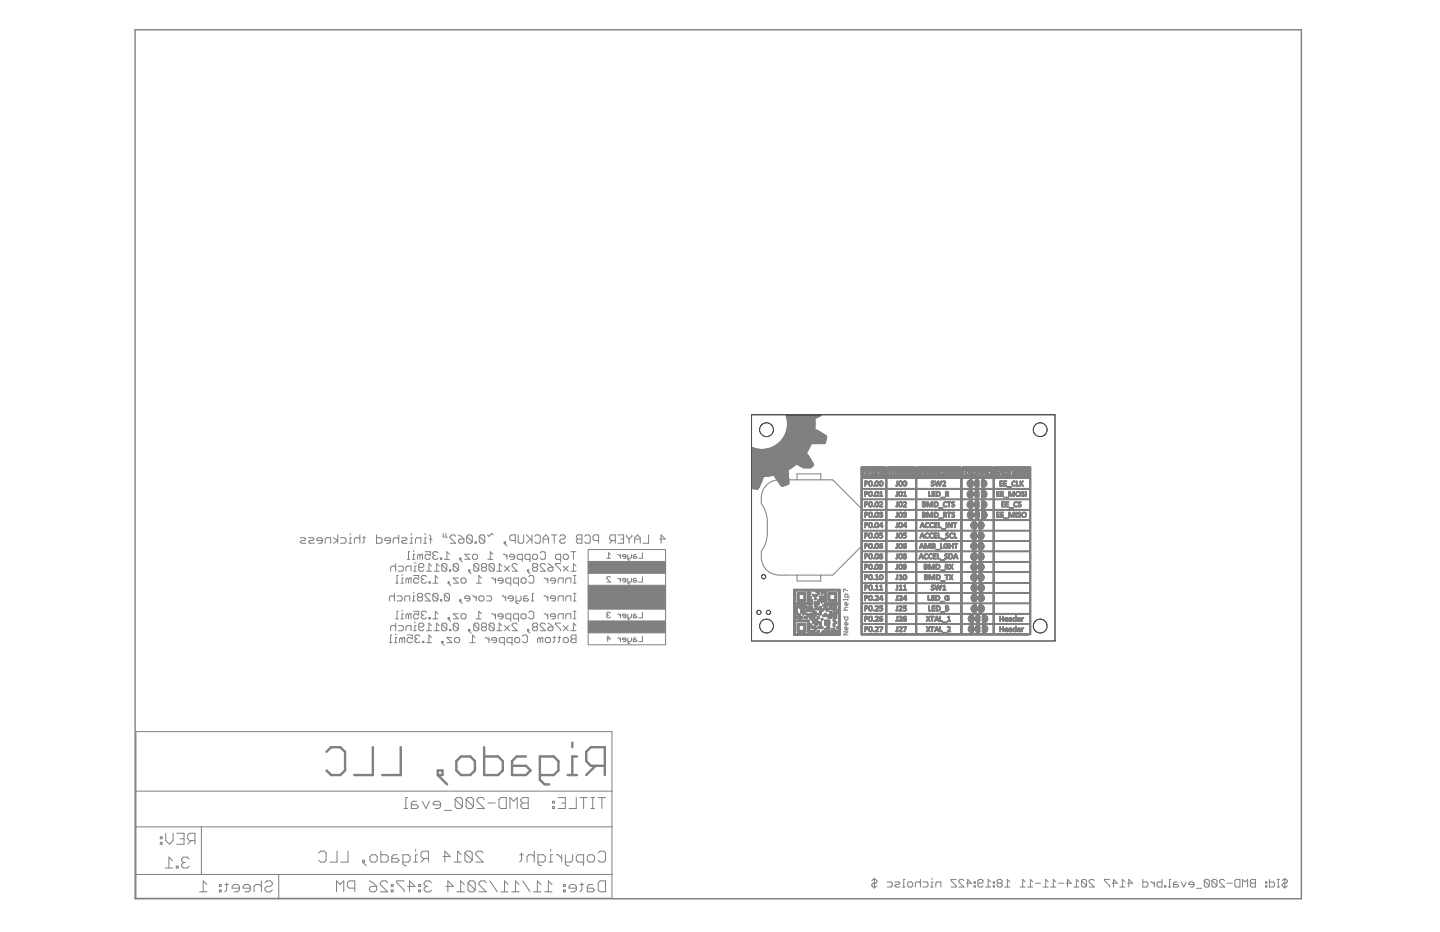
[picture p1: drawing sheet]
<svg xmlns="http://www.w3.org/2000/svg" width="432mm" height="279mm" viewBox="0 0 432 279" stroke-linecap="round" stroke-linejoin="round" font-family="sans-serif">
<g fill="#808080" stroke="#808080" stroke-width=".3">
<path d="M258.2 190.3l50.4 .1z"/>
<path d="M258.2 190.2l50.9 .1z"/>
<path d="M258.2 190.1l50.9 .1z"/>
<path d="M258.2 190l50.9 .1z"/>
<path d="M258.2 189.9l.4 .1z"/>
<path d="M265.6 189.9l.3 .1z"/>
<path d="M274.6 189.9l.3 .1z"/>
<path d="M288.1 189.9l.4 .1z"/>
<path d="M297.8 189.9l.4 .1z"/>
<path d="M308.7 189.9l.4 .1z"/>
<path d="M258.2 189.9h.4z"/>
<path d="M265.6 189.9h.3z"/>
<path d="M274.6 189.9h.3z"/>
<path d="M288.1 189.9h.4z"/>
<path d="M297.8 189.9h.4z"/>
<path d="M308.7 189.9h.4z"/>
<path d="M258.2 189.8l.4 .1z"/>
<path d="M265.6 189.8l.3 .1z"/>
<path d="M274.6 189.8l.3 .1z"/>
<path d="M288.1 189.8l.4 .1z"/>
<path d="M297.8 189.8l.4 .1z"/>
<path d="M308.7 189.8l.4 .1z"/>
<path d="M258.2 189.7l.4 .1z"/>
<path d="M265.6 189.7l.3 .1z"/>
<path d="M274.6 189.7l.3 .1z"/>
<path d="M282.7 189.7l1.3 .1z"/>
<path d="M288.1 189.7l.4 .1z"/>
<path d="M297.8 189.7l.4 .1z"/>
<path d="M308.7 189.7l.4 .1z"/>
<path d="M258.2 189.6l.4 .1z"/>
<path d="M265.6 189.6l.3 .1z"/>
<path d="M274.6 189.6l.3 .1z"/>
<path d="M282.7 189.6l1.3 .1z"/>
<path d="M288.1 189.6l.4 .1z"/>
<path d="M291.2 189.6l.6 .1z"/>
<path d="M292.9 189.6l.7 .1z"/>
<path d="M294.7 189.6l.7 .1z"/>
<path d="M297.8 189.6l.4 .1z"/>
<path d="M308.7 189.6l.4 .1z"/>
<path d="M258.2 189.5l.4 .1z"/>
<path d="M265.6 189.5l.3 .1z"/>
<path d="M274.6 189.5l.3 .1z"/>
<path d="M288.1 189.5l.4 .1z"/>
<path d="M291 189.5l.9 .1z"/>
<path d="M292.7 189.5l1 .1z"/>
<path d="M294.6 189.5l1 .1z"/>
<path d="M297.8 189.5l.4 .1z"/>
<path d="M308.7 189.5l.4 .1z"/>
<path d="M258.2 189.5h.4z"/>
<path d="M265.6 189.5h.3z"/>
<path d="M274.6 189.5h.3z"/>
<path d="M288.1 189.5h.4z"/>
<path d="M290.9 189.5h1z"/>
<path d="M292.7 189.5h1.1z"/>
<path d="M294.6 189.5h1z"/>
<path d="M297.8 189.5h.4z"/>
<path d="M308.7 189.5h.4z"/>
<path d="M258.2 189.4l.4 .1z"/>
<path d="M265.6 189.4l.3 .1z"/>
<path d="M274.6 189.4l.3 .1z"/>
<path d="M288.1 189.4l.4 .1z"/>
<path d="M290.8 189.4l1.1 .1z"/>
<path d="M292.7 189.4l1.1 .1z"/>
<path d="M294.6 189.4l1.2 .1z"/>
<path d="M297.8 189.4l.4 .1z"/>
<path d="M308.7 189.4l.4 .1z"/>
<path d="M258.2 189.3l.4 .1z"/>
<path d="M259.3 189.3l.2 .1z"/>
<path d="M260.8 189.3l.5 .1z"/>
<path d="M261.9 189.3l.2 .1z"/>
<path d="M262.4 189.3l1 .1z"/>
<path d="M263.9 189.3l.2 .1z"/>
<path d="M265.6 189.3l.3 .1z"/>
<path d="M268.7 189.3l.3 .1z"/>
<path d="M269.5 189.3l1.1 .1z"/>
<path d="M271 189.3l.2 .1z"/>
<path d="M274.6 189.3l.3 .1z"/>
<path d="M277.7 189.3l.3 .1z"/>
<path d="M278.7 189.3l.2 .1z"/>
<path d="M279.4 189.3l.3 .1z"/>
<path d="M280.2 189.3l.3 .1z"/>
<path d="M281.3 189.3l.3 .1z"/>
<path d="M281.8 189.3l.8 .1z"/>
<path d="M284.1 189.3l1 .1z"/>
<path d="M288.1 189.3l.4 .1z"/>
<path d="M290.7 189.3l1.2 .1z"/>
<path d="M292.7 189.3l1.1 .1z"/>
<path d="M294.6 189.3l1.2 .1z"/>
<path d="M297.8 189.3l.4 .1z"/>
<path d="M299.8 189.3l.2 .1z"/>
<path d="M300.7 189.3l.2 .1z"/>
<path d="M301.6 189.3l.5 .1z"/>
<path d="M302.7 189.3l.3 .1z"/>
<path d="M303.2 189.3l.2 .1z"/>
<path d="M304 189.3l.3 .1z"/>
<path d="M304.5 189.3l.2 .1z"/>
<path d="M305.4 189.3l.4 .1z"/>
<path d="M306.3 189.3l.2 .1z"/>
<path d="M308.7 189.3l.4 .1z"/>
<path d="M258.2 189.3h.4z"/>
<path d="M259.3 189.3h.2z"/>
<path d="M260.7 189.3h.6z"/>
<path d="M261.9 189.3h.2z"/>
<path d="M262.4 189.3h1z"/>
<path d="M263.9 189.3h.3z"/>
<path d="M265.6 189.3h.3z"/>
<path d="M268.6 189.3h.5z"/>
<path d="M269.5 189.3h1.1z"/>
<path d="M271 189.3h.3z"/>
<path d="M274.6 189.3h.3z"/>
<path d="M277.7 189.3h.3z"/>
<path d="M278.6 189.3h.3z"/>
<path d="M279.4 189.3h.3z"/>
<path d="M280.2 189.3h.3z"/>
<path d="M281.3 189.3h.2z"/>
<path d="M281.8 189.3h.8z"/>
<path d="M284.1 189.3h1z"/>
<path d="M288.1 189.3h.4z"/>
<path d="M290.6 189.3h1.3z"/>
<path d="M292.7 189.3h1.1z"/>
<path d="M294.6 189.3h1.3z"/>
<path d="M297.8 189.3h.4z"/>
<path d="M299.8 189.3h.2z"/>
<path d="M300.7 189.3h.2z"/>
<path d="M301.5 189.3h.7z"/>
<path d="M302.6 189.3h.8z"/>
<path d="M303.8 189.3h.6z"/>
<path d="M304.5 189.3h.2z"/>
<path d="M305.2 189.3h.8z"/>
<path d="M306.3 189.3h.2z"/>
<path d="M308.7 189.3h.4z"/>
<path d="M258.2 189.2l.4 .1z"/>
<path d="M259.3 189.2l.2 .1z"/>
<path d="M260.6 189.2l.9 .1z"/>
<path d="M261.9 189.2l.2 .1z"/>
<path d="M262.4 189.2l1 .1z"/>
<path d="M264 189.2l.2 .1z"/>
<path d="M265.6 189.2l.3 .1z"/>
<path d="M268.6 189.2l.5 .1z"/>
<path d="M269.5 189.2l1.1 .1z"/>
<path d="M271.1 189.2l.2 .1z"/>
<path d="M274.6 189.2l.3 .1z"/>
<path d="M277.8 189.2l.2 .1z"/>
<path d="M278.6 189.2l.2 .1z"/>
<path d="M279.4 189.2l.3 .1z"/>
<path d="M280.2 189.2l.3 .1z"/>
<path d="M281.3 189.2l.2 .1z"/>
<path d="M281.8 189.2l.8 .1z"/>
<path d="M284.1 189.2l1 .1z"/>
<path d="M288.1 189.2l.4 .1z"/>
<path d="M290.6 189.2l1.3 .1z"/>
<path d="M292.7 189.2l1.1 .1z"/>
<path d="M294.6 189.2l1.4 .1z"/>
<path d="M297.8 189.2l.4 .1z"/>
<path d="M299.8 189.2l.2 .1z"/>
<path d="M300.7 189.2l.2 .1z"/>
<path d="M301.4 189.2l.8 .1z"/>
<path d="M302.6 189.2l.8 .1z"/>
<path d="M303.8 189.2l.9 .1z"/>
<path d="M305.1 189.2l.8 .1z"/>
<path d="M306.3 189.2l.2 .1z"/>
<path d="M308.7 189.2l.4 .1z"/>
<path d="M258.2 189.1l.4 .1z"/>
<path d="M259.3 189.1l.2 .1z"/>
<path d="M260.5 189.1l.4 .1z"/>
<path d="M261.2 189.1l.3 .1z"/>
<path d="M261.9 189.1l.2 .1z"/>
<path d="M262.5 189.1l.2 .1z"/>
<path d="M264 189.1l.2 .1z"/>
<path d="M265.6 189.1l.3 .1z"/>
<path d="M268.6 189.1l.1 .1z"/>
<path d="M268.9 189.1l.3 .1z"/>
<path d="M269.6 189.1l.3 .1z"/>
<path d="M271.1 189.1l.3 .1z"/>
<path d="M274.6 189.1l.3 .1z"/>
<path d="M277.9 189.1l.2 .1z"/>
<path d="M278.6 189.1l.2 .1z"/>
<path d="M279.4 189.1l.3 .1z"/>
<path d="M280.3 189.1l.2 .1z"/>
<path d="M281.3 189.1l.2 .1z"/>
<path d="M281.8 189.1l.2 .1z"/>
<path d="M284.1 189.1l.3 .1z"/>
<path d="M288.1 189.1l.4 .1z"/>
<path d="M290.6 189.1l1.3 .1z"/>
<path d="M292.7 189.1l1.1 .1z"/>
<path d="M294.6 189.1l1.4 .1z"/>
<path d="M297.8 189.1l.4 .1z"/>
<path d="M299.8 189.1l.2 .1z"/>
<path d="M300.7 189.1l.2 .1z"/>
<path d="M301.3 189.1l.3 .1z"/>
<path d="M302.1 189.1l.1 .1z"/>
<path d="M302.5 189.1l.2 .1z"/>
<path d="M303 189.1l.4 .1z"/>
<path d="M303.8 189.1l.2 .1z"/>
<path d="M304.3 189.1l.4 .1z"/>
<path d="M305.1 189.1l.2 .1z"/>
<path d="M305.8 189.1l.1 .1z"/>
<path d="M306.3 189.1l.2 .1z"/>
<path d="M308.7 189.1l.4 .1z"/>
<path d="M258.2 189.1h.4z"/>
<path d="M259.3 189.1h.2z"/>
<path d="M260.5 189.1h.3z"/>
<path d="M261.3 189.1h.2z"/>
<path d="M262.6 189.1h.2z"/>
<path d="M264.1 189.1h.2z"/>
<path d="M265.6 189.1h.3z"/>
<path d="M269 189.1h.2z"/>
<path d="M269.7 189.1h.2z"/>
<path d="M271.2 189.1h.2z"/>
<path d="M274.6 189.1h.3z"/>
<path d="M277.9 189.1h.3z"/>
<path d="M278.5 189.1h.2z"/>
<path d="M279.4 189.1h.3z"/>
<path d="M280.3 189.1h.2z"/>
<path d="M281.3 189.1h.2z"/>
<path d="M281.8 189.1h.2z"/>
<path d="M284.2 189.1h.2z"/>
<path d="M288.1 189.1h.4z"/>
<path d="M290.5 189.1h1.4z"/>
<path d="M292.7 189.1h1.1z"/>
<path d="M294.6 189.1h1.4z"/>
<path d="M297.8 189.1h.4z"/>
<path d="M299.8 189.1h.2z"/>
<path d="M300.7 189.1h.2z"/>
<path d="M301.3 189.1h.2z"/>
<path d="M302.5 189.1h.2z"/>
<path d="M303.2 189.1h.2z"/>
<path d="M303.8 189.1h.2z"/>
<path d="M304.5 189.1h.2z"/>
<path d="M305.1 189.1h.2z"/>
<path d="M306.3 189.1h.2z"/>
<path d="M308.7 189.1h.4z"/>
<path d="M258.2 189l.4 .1z"/>
<path d="M259.3 189l.2 .1z"/>
<path d="M260.5 189l.2 .1z"/>
<path d="M261.3 189l.2 .1z"/>
<path d="M262.6 189l.3 .1z"/>
<path d="M264.1 189l.2 .1z"/>
<path d="M265.6 189l.3 .1z"/>
<path d="M269 189l.2 .1z"/>
<path d="M269.7 189l.3 .1z"/>
<path d="M271.2 189l.2 .1z"/>
<path d="M274.6 189l.3 .1z"/>
<path d="M277.9 189l.3 .1z"/>
<path d="M278.5 189l.2 .1z"/>
<path d="M279.4 189l.3 .1z"/>
<path d="M280.3 189l.3 .1z"/>
<path d="M281.3 189l.2 .1z"/>
<path d="M281.8 189l.2 .1z"/>
<path d="M284.3 189l.2 .1z"/>
<path d="M288.1 189l.4 .1z"/>
<path d="M290.5 189l1.4 .1z"/>
<path d="M292.7 189l1.1 .1z"/>
<path d="M294.6 189l1.4 .1z"/>
<path d="M297.8 189l.4 .1z"/>
<path d="M299.8 189l.2 .1z"/>
<path d="M300.7 189l.2 .1z"/>
<path d="M301.3 189l.2 .1z"/>
<path d="M302.5 189l.2 .1z"/>
<path d="M303.2 189l.2 .1z"/>
<path d="M303.7 189l.2 .1z"/>
<path d="M304.5 189l.2 .1z"/>
<path d="M305 189l.2 .1z"/>
<path d="M306.3 189l.2 .1z"/>
<path d="M308.7 189l.4 .1z"/>
<path d="M258.2 188.9l.4 .1z"/>
<path d="M259.3 188.9l.2 .1z"/>
<path d="M260.5 188.9l.2 .1z"/>
<path d="M261.3 188.9l.2 .1z"/>
<path d="M262.7 188.9l.3 .1z"/>
<path d="M264.1 188.9l.2 .1z"/>
<path d="M265.6 188.9l.3 .1z"/>
<path d="M269 188.9l.2 .1z"/>
<path d="M269.8 188.9l.3 .1z"/>
<path d="M271.2 188.9l.2 .1z"/>
<path d="M274.6 188.9l.3 .1z"/>
<path d="M278 188.9l.2 .1z"/>
<path d="M278.4 188.9l.3 .1z"/>
<path d="M279.4 188.9l.3 .1z"/>
<path d="M280.4 188.9l1.1 .1z"/>
<path d="M281.8 188.9l.2 .1z"/>
<path d="M284.3 188.9l.3 .1z"/>
<path d="M288.1 188.9l.4 .1z"/>
<path d="M290.4 188.9l3.4 .1z"/>
<path d="M294.6 188.9l1.5 .1z"/>
<path d="M297.8 188.9l.4 .1z"/>
<path d="M299.8 188.9l.2 .1z"/>
<path d="M300.7 188.9l.2 .1z"/>
<path d="M301.3 188.9l.2 .1z"/>
<path d="M302.5 188.9l.2 .1z"/>
<path d="M303.2 188.9l.2 .1z"/>
<path d="M303.7 188.9l.2 .1z"/>
<path d="M304.5 188.9l.2 .1z"/>
<path d="M305 188.9l.2 .1z"/>
<path d="M306.3 188.9l.2 .1z"/>
<path d="M308.7 188.9l.4 .1z"/>
<path d="M258.2 188.8l.4 .1z"/>
<path d="M259.3 188.8l.2 .1z"/>
<path d="M260.5 188.8l.2 .1z"/>
<path d="M261.4 188.8l.2 .1z"/>
<path d="M262.8 188.8l.2 .1z"/>
<path d="M264.1 188.8l.2 .1z"/>
<path d="M265.6 188.8l.3 .1z"/>
<path d="M269 188.8l.2 .1z"/>
<path d="M269.9 188.8l.3 .1z"/>
<path d="M271.2 188.8l.2 .1z"/>
<path d="M274.6 188.8l.3 .1z"/>
<path d="M278 188.8l.2 .1z"/>
<path d="M278.4 188.8l.2 .1z"/>
<path d="M279.4 188.8l.3 .1z"/>
<path d="M280.4 188.8l1 .1z"/>
<path d="M281.8 188.8l.2 .1z"/>
<path d="M284.4 188.8l.2 .1z"/>
<path d="M288.1 188.8l.4 .1z"/>
<path d="M290.4 188.8l3.4 .1z"/>
<path d="M294.6 188.8l1.5 .1z"/>
<path d="M297.8 188.8l.4 .1z"/>
<path d="M299.8 188.8l.2 .1z"/>
<path d="M300.7 188.8l.2 .1z"/>
<path d="M301.3 188.8l1 .1z"/>
<path d="M302.6 188.8l.8 .1z"/>
<path d="M303.7 188.8l.2 .1z"/>
<path d="M304.5 188.8l.2 .1z"/>
<path d="M305 188.8l1 .1z"/>
<path d="M306.3 188.8l.2 .1z"/>
<path d="M308.7 188.8l.4 .1z"/>
<path d="M262.8 188.8l.3 .1z"/>
<path d="M264.1 188.8l.3 .1z"/>
<path d="M270 188.8l.2 .1z"/>
<path d="M271.3 188.8l.2 .1z"/>
<path d="M278.1 188.8l.2 .1z"/>
<path d="M280.5 188.8l.9 .1z"/>
<path d="M284.5 188.8l.2 .1z"/>
<path d="M258.2 188.7l.4 .1z"/>
<path d="M259.3 188.7l.6 .1z"/>
<path d="M260.5 188.7l.2 .1z"/>
<path d="M261.4 188.7l.2 .1z"/>
<path d="M262.9 188.7l.3 .1z"/>
<path d="M264.2 188.7l.2 .1z"/>
<path d="M265.6 188.7l.3 .1z"/>
<path d="M269 188.7l.2 .1z"/>
<path d="M270 188.7l.3 .1z"/>
<path d="M271.3 188.7l.2 .1z"/>
<path d="M274.6 188.7l.3 .1z"/>
<path d="M278.1 188.7l.2 .1z"/>
<path d="M278.3 188.7l.3 .1z"/>
<path d="M279.4 188.7l.3 .1z"/>
<path d="M280.5 188.7l.2 .1z"/>
<path d="M281.1 188.7l.3 .1z"/>
<path d="M281.8 188.7l.2 .1z"/>
<path d="M284.5 188.7l.3 .1z"/>
<path d="M288.1 188.7l.4 .1z"/>
<path d="M290.3 188.7l3.5 .1z"/>
<path d="M294.6 188.7l1.6 .1z"/>
<path d="M297.8 188.7l.4 .1z"/>
<path d="M299.8 188.7l.2 .1z"/>
<path d="M300.7 188.7l.2 .1z"/>
<path d="M301.3 188.7l1 .1z"/>
<path d="M302.8 188.7l.6 .1z"/>
<path d="M303.7 188.7l.2 .1z"/>
<path d="M304.5 188.7l.2 .1z"/>
<path d="M305 188.7l1 .1z"/>
<path d="M306.3 188.7l.2 .1z"/>
<path d="M308.7 188.7l.4 .1z"/>
<path d="M258.2 188.7h.4z"/>
<path d="M259.3 188.7h.8z"/>
<path d="M260.5 188.7h.2z"/>
<path d="M261.4 188.7h.2z"/>
<path d="M263 188.7h.2z"/>
<path d="M264.2 188.7h.3z"/>
<path d="M265.6 188.7h.3z"/>
<path d="M269 188.7h.2z"/>
<path d="M270.1 188.7h.2z"/>
<path d="M271.3 188.7h.3z"/>
<path d="M274.6 188.7h.3z"/>
<path d="M278.2 188.7h.3z"/>
<path d="M279.4 188.7h.3z"/>
<path d="M280.5 188.7h.2z"/>
<path d="M281.1 188.7h.2z"/>
<path d="M281.8 188.7h.2z"/>
<path d="M284.6 188.7h.2z"/>
<path d="M288.1 188.7h.4z"/>
<path d="M290.3 188.7h3.5z"/>
<path d="M294.6 188.7h1.6z"/>
<path d="M297.8 188.7h.4z"/>
<path d="M299.8 188.7h1.1z"/>
<path d="M301.3 188.7h.2z"/>
<path d="M302.1 188.7h.2z"/>
<path d="M303.2 188.7h.2z"/>
<path d="M303.7 188.7h.2z"/>
<path d="M304.5 188.7h.2z"/>
<path d="M305 188.7h.2z"/>
<path d="M305.8 188.7h.2z"/>
<path d="M306.3 188.7h.2z"/>
<path d="M308.7 188.7h.4z"/>
<path d="M258.2 188.6l.4 .1z"/>
<path d="M259.3 188.6l.8 .1z"/>
<path d="M260.5 188.6l.2 .1z"/>
<path d="M261.4 188.6l.2 .1z"/>
<path d="M263 188.6l.2 .1z"/>
<path d="M264.2 188.6l.3 .1z"/>
<path d="M265.6 188.6l.3 .1z"/>
<path d="M269 188.6l.2 .1z"/>
<path d="M270.2 188.6l.2 .1z"/>
<path d="M271.4 188.6l.2 .1z"/>
<path d="M274.6 188.6l.3 .1z"/>
<path d="M278.2 188.6l.3 .1z"/>
<path d="M279.4 188.6l.3 .1z"/>
<path d="M280.5 188.6l.1 .1z"/>
<path d="M281.1 188.6l.2 .1z"/>
<path d="M281.8 188.6l.2 .1z"/>
<path d="M284.6 188.6l.3 .1z"/>
<path d="M288.1 188.6l.4 .1z"/>
<path d="M290.3 188.6l3.5 .1z"/>
<path d="M294.6 188.6l1.6 .1z"/>
<path d="M297.8 188.6l.4 .1z"/>
<path d="M299.8 188.6l1.1 .1z"/>
<path d="M301.3 188.6l.2 .1z"/>
<path d="M302.1 188.6l.2 .1z"/>
<path d="M303.2 188.6l.2 .1z"/>
<path d="M303.7 188.6l.3 .1z"/>
<path d="M304.5 188.6l.2 .1z"/>
<path d="M305 188.6l.2 .1z"/>
<path d="M305.8 188.6l.2 .1z"/>
<path d="M306.3 188.6l.2 .1z"/>
<path d="M308.7 188.6l.4 .1z"/>
<path d="M258.2 188.5l.4 .1z"/>
<path d="M259.3 188.5l.2 .1z"/>
<path d="M259.9 188.5l.3 .1z"/>
<path d="M260.5 188.5l.2 .1z"/>
<path d="M261.4 188.5l.2 .1z"/>
<path d="M263.1 188.5l.2 .1z"/>
<path d="M264.3 188.5l.2 .1z"/>
<path d="M265.6 188.5l.3 .1z"/>
<path d="M269 188.5l.2 .1z"/>
<path d="M270.2 188.5l.2 .1z"/>
<path d="M271.4 188.5l.2 .1z"/>
<path d="M274.6 188.5l.3 .1z"/>
<path d="M278.2 188.5l.3 .1z"/>
<path d="M279.4 188.5l.3 .1z"/>
<path d="M280.5 188.5l.2 .1z"/>
<path d="M281.1 188.5l.2 .1z"/>
<path d="M281.8 188.5l.2 .1z"/>
<path d="M284.7 188.5l.2 .1z"/>
<path d="M288.1 188.5l.4 .1z"/>
<path d="M290.3 188.5l3.5 .1z"/>
<path d="M294.6 188.5l1.6 .1z"/>
<path d="M297.8 188.5l.4 .1z"/>
<path d="M299.8 188.5l1.1 .1z"/>
<path d="M301.3 188.5l.2 .1z"/>
<path d="M302 188.5l.2 .1z"/>
<path d="M303.2 188.5l.2 .1z"/>
<path d="M303.8 188.5l.2 .1z"/>
<path d="M304.5 188.5l.2 .1z"/>
<path d="M305.1 188.5l.2 .1z"/>
<path d="M305.8 188.5l.2 .1z"/>
<path d="M306.3 188.5l.3 .1z"/>
<path d="M308.7 188.5l.4 .1z"/>
<path d="M258.2 188.4l.4 .1z"/>
<path d="M259.3 188.4l.2 .1z"/>
<path d="M260 188.4l.2 .1z"/>
<path d="M260.5 188.4l.2 .1z"/>
<path d="M261.4 188.4l.2 .1z"/>
<path d="M263.1 188.4l.2 .1z"/>
<path d="M264.3 188.4l.2 .1z"/>
<path d="M265.6 188.4l.3 .1z"/>
<path d="M269 188.4l.2 .1z"/>
<path d="M270.2 188.4l.2 .1z"/>
<path d="M271.4 188.4l.3 .1z"/>
<path d="M274.6 188.4l.3 .1z"/>
<path d="M278.1 188.4l.5 .1z"/>
<path d="M279.4 188.4l.3 .1z"/>
<path d="M280.5 188.4l.2 .1z"/>
<path d="M281.1 188.4l.2 .1z"/>
<path d="M281.8 188.4l.2 .1z"/>
<path d="M284.7 188.4l.2 .1z"/>
<path d="M288.1 188.4l.4 .1z"/>
<path d="M290.3 188.4l3.5 .1z"/>
<path d="M294.6 188.4l1.6 .1z"/>
<path d="M297.8 188.4l.4 .1z"/>
<path d="M299.8 188.4l.2 .1z"/>
<path d="M300.7 188.4l.2 .1z"/>
<path d="M301.3 188.4l.3 .1z"/>
<path d="M302 188.4l.2 .1z"/>
<path d="M302.6 188.4l.1 .1z"/>
<path d="M303.1 188.4l.3 .1z"/>
<path d="M303.8 188.4l.2 .1z"/>
<path d="M304.3 188.4l.4 .1z"/>
<path d="M305.1 188.4l.2 .1z"/>
<path d="M305.7 188.4l.2 .1z"/>
<path d="M306.3 188.4l.4 .1z"/>
<path d="M308.7 188.4l.4 .1z"/>
<path d="M260.1 188.4l.2 .1z"/>
<path d="M263.2 188.4l.2 .1z"/>
<path d="M270.3 188.4l.2 .1z"/>
<path d="M278.1 188.4l.2 .1z"/>
<path d="M278.3 188.4l.3 .1z"/>
<path d="M280.6 188.4l.2 .1z"/>
<path d="M284.8 188.4l.2 .1z"/>
<path d="M301.4 188.4l.8 .1z"/>
<path d="M302.6 188.4l.7 .1z"/>
<path d="M303.8 188.4l.9 .1z"/>
<path d="M305.1 188.4l.8 .1z"/>
<path d="M306.3 188.4l.7 .1z"/>
<path d="M258.2 188.3l.4 .1z"/>
<path d="M259.3 188.3l.2 .1z"/>
<path d="M260.1 188.3l.2 .1z"/>
<path d="M260.5 188.3l.2 .1z"/>
<path d="M261.4 188.3l.2 .1z"/>
<path d="M263.2 188.3l.2 .1z"/>
<path d="M264.4 188.3l.2 .1z"/>
<path d="M265.6 188.3l.3 .1z"/>
<path d="M269 188.3l.2 .1z"/>
<path d="M270.3 188.3l.2 .1z"/>
<path d="M271.5 188.3l.2 .1z"/>
<path d="M274.6 188.3l.3 .1z"/>
<path d="M278 188.3l.3 .1z"/>
<path d="M278.4 188.3l.2 .1z"/>
<path d="M279.4 188.3l.3 .1z"/>
<path d="M280.6 188.3l.2 .1z"/>
<path d="M281 188.3l.2 .1z"/>
<path d="M281.8 188.3l.2 .1z"/>
<path d="M284.8 188.3l.2 .1z"/>
<path d="M288.1 188.3l.4 .1z"/>
<path d="M290.3 188.3l3.5 .1z"/>
<path d="M294.6 188.3l1.6 .1z"/>
<path d="M297.8 188.3l.4 .1z"/>
<path d="M299.8 188.3l.2 .1z"/>
<path d="M300.7 188.3l.2 .1z"/>
<path d="M301.5 188.3l.6 .1z"/>
<path d="M302.6 188.3l.7 .1z"/>
<path d="M303.9 188.3l.6 .1z"/>
<path d="M304.5 188.3l.2 .1z"/>
<path d="M305.2 188.3l.6 .1z"/>
<path d="M306.3 188.3l.2 .1z"/>
<path d="M306.6 188.3l.4 .1z"/>
<path d="M308.7 188.3l.4 .1z"/>
<path d="M258.2 188.2l.4 .1z"/>
<path d="M259.3 188.2l.2 .1z"/>
<path d="M260.1 188.2l.2 .1z"/>
<path d="M260.5 188.2l.2 .1z"/>
<path d="M261.3 188.2l.3 .1z"/>
<path d="M263.2 188.2l.2 .1z"/>
<path d="M264.4 188.2l.2 .1z"/>
<path d="M265.6 188.2l.3 .1z"/>
<path d="M269 188.2l.2 .1z"/>
<path d="M270.3 188.2l.2 .1z"/>
<path d="M271.5 188.2l.2 .1z"/>
<path d="M274.6 188.2l.3 .1z"/>
<path d="M278 188.2l.2 .1z"/>
<path d="M278.4 188.2l.3 .1z"/>
<path d="M279.4 188.2l.3 .1z"/>
<path d="M280.6 188.2l.2 .1z"/>
<path d="M281 188.2l.2 .1z"/>
<path d="M281.8 188.2l.2 .1z"/>
<path d="M284.8 188.2l.2 .1z"/>
<path d="M288.1 188.2l.4 .1z"/>
<path d="M290.4 188.2l3.4 .1z"/>
<path d="M294.6 188.2l1.5 .1z"/>
<path d="M297.8 188.2l.4 .1z"/>
<path d="M299.8 188.2l.2 .1z"/>
<path d="M300.7 188.2l.2 .1z"/>
<path d="M301.6 188.2l.4 .1z"/>
<path d="M302.7 188.2l.5 .1z"/>
<path d="M304 188.2l.3 .1z"/>
<path d="M304.5 188.2l.2 .1z"/>
<path d="M305.3 188.2l.5 .1z"/>
<path d="M306.3 188.2l.2 .1z"/>
<path d="M306.6 188.2l.4 .1z"/>
<path d="M308.7 188.2l.4 .1z"/>
<path d="M261.3 188.2l.2 .1z"/>
<path d="M264.5 188.2l.2 .1z"/>
<path d="M271.6 188.2l.2 .1z"/>
<path d="M278.5 188.2l.2 .1z"/>
<path d="M280.6 188.2l.3 .1z"/>
<path d="M280.9 188.2l.3 .1z"/>
<path d="M258.2 188.1l.4 .1z"/>
<path d="M259.3 188.1l.2 .1z"/>
<path d="M260 188.1l.2 .1z"/>
<path d="M260.5 188.1l.3 .1z"/>
<path d="M261.3 188.1l.2 .1z"/>
<path d="M262.4 188.1l.2 .1z"/>
<path d="M263.1 188.1l.3 .1z"/>
<path d="M264.5 188.1l.2 .1z"/>
<path d="M265.6 188.1l.3 .1z"/>
<path d="M269 188.1l.2 .1z"/>
<path d="M269.5 188.1l.2 .1z"/>
<path d="M270.2 188.1l.3 .1z"/>
<path d="M271.6 188.1l.2 .1z"/>
<path d="M274.6 188.1l.3 .1z"/>
<path d="M277.9 188.1l.3 .1z"/>
<path d="M278.5 188.1l.2 .1z"/>
<path d="M279.4 188.1l.3 .1z"/>
<path d="M280.6 188.1l.3 .1z"/>
<path d="M280.9 188.1l.2 .1z"/>
<path d="M281.8 188.1l.2 .1z"/>
<path d="M284.1 188.1l.1 .1z"/>
<path d="M284.7 188.1l.3 .1z"/>
<path d="M288.1 188.1l.4 .1z"/>
<path d="M290.4 188.1l3.4 .1z"/>
<path d="M294.6 188.1l1.5 .1z"/>
<path d="M297.8 188.1l.4 .1z"/>
<path d="M299.8 188.1l.2 .1z"/>
<path d="M300.7 188.1l.2 .1z"/>
<path d="M304.5 188.1l.2 .1z"/>
<path d="M308.7 188.1l.4 .1z"/>
<path d="M258.2 188l.4 .1z"/>
<path d="M259.3 188l.2 .1z"/>
<path d="M259.9 188l.3 .1z"/>
<path d="M260.6 188l.3 .1z"/>
<path d="M261.2 188l.3 .1z"/>
<path d="M262.4 188l.3 .1z"/>
<path d="M263 188l.4 .1z"/>
<path d="M264.5 188l.2 .1z"/>
<path d="M265.6 188l.3 .1z"/>
<path d="M269 188l.2 .1z"/>
<path d="M269.6 188l.2 .1z"/>
<path d="M270.2 188l.3 .1z"/>
<path d="M271.6 188l.2 .1z"/>
<path d="M274.6 188l.3 .1z"/>
<path d="M277.9 188l.2 .1z"/>
<path d="M278.6 188l.2 .1z"/>
<path d="M279.4 188l.3 .1z"/>
<path d="M280.7 188l.2 .1z"/>
<path d="M280.9 188l.2 .1z"/>
<path d="M281.8 188l.2 .1z"/>
<path d="M284.1 188l.2 .1z"/>
<path d="M284.7 188l.3 .1z"/>
<path d="M288.1 188l.4 .1z"/>
<path d="M290.5 188l1.4 .1z"/>
<path d="M292.7 188l1.1 .1z"/>
<path d="M294.6 188l1.4 .1z"/>
<path d="M297.8 188l.4 .1z"/>
<path d="M299.8 188l.2 .1z"/>
<path d="M300.7 188l.2 .1z"/>
<path d="M304.5 188l.2 .1z"/>
<path d="M308.7 188l.4 .1z"/>
<path d="M259.3 188l.9 .1z"/>
<path d="M260.6 188l.9 .1z"/>
<path d="M262.4 188l.9 .1z"/>
<path d="M263.7 188l1 .1z"/>
<path d="M269.5 188l.9 .1z"/>
<path d="M270.8 188l1 .1z"/>
<path d="M277.8 188l.3 .1z"/>
<path d="M279 188l1.1 .1z"/>
<path d="M280.7 188l.4 .1z"/>
<path d="M284.1 188l.8 .1z"/>
<path d="M258.2 187.9l.4 .1z"/>
<path d="M259.3 187.9l.8 .1z"/>
<path d="M260.7 187.9l.7 .1z"/>
<path d="M262.5 187.9l.7 .1z"/>
<path d="M263.7 187.9l1 .1z"/>
<path d="M265.6 187.9l.3 .1z"/>
<path d="M269 187.9l.2 .1z"/>
<path d="M269.6 187.9l.8 .1z"/>
<path d="M270.8 187.9l1 .1z"/>
<path d="M274.6 187.9l.3 .1z"/>
<path d="M277.8 187.9l.2 .1z"/>
<path d="M278.6 187.9l.3 .1z"/>
<path d="M279 187.9l1.1 .1z"/>
<path d="M280.7 187.9l.4 .1z"/>
<path d="M281.8 187.9l.2 .1z"/>
<path d="M284.1 187.9l.8 .1z"/>
<path d="M288.1 187.9l.4 .1z"/>
<path d="M290.6 187.9l1.3 .1z"/>
<path d="M292.7 187.9l1.1 .1z"/>
<path d="M294.6 187.9l1.4 .1z"/>
<path d="M297.8 187.9l.4 .1z"/>
<path d="M299.8 187.9l.2 .1z"/>
<path d="M300.7 187.9l.2 .1z"/>
<path d="M304.5 187.9l.2 .1z"/>
<path d="M308.7 187.9l.4 .1z"/>
<path d="M258.2 187.8l.4 .1z"/>
<path d="M259.3 187.8l.7 .1z"/>
<path d="M260.8 187.8l.5 .1z"/>
<path d="M262.7 187.8l.4 .1z"/>
<path d="M263.7 187.8l1 .1z"/>
<path d="M265.6 187.8l.3 .1z"/>
<path d="M269 187.8l.2 .1z"/>
<path d="M269.8 187.8l.4 .1z"/>
<path d="M270.8 187.8l1 .1z"/>
<path d="M274.6 187.8l.3 .1z"/>
<path d="M277.7 187.8l.3 .1z"/>
<path d="M278.7 187.8l.2 .1z"/>
<path d="M279 187.8l1.1 .1z"/>
<path d="M280.8 187.8l.3 .1z"/>
<path d="M281.8 187.8l.2 .1z"/>
<path d="M284.3 187.8l.4 .1z"/>
<path d="M288.1 187.8l.4 .1z"/>
<path d="M290.6 187.8l1.3 .1z"/>
<path d="M292.7 187.8l1.1 .1z"/>
<path d="M294.6 187.8l1.4 .1z"/>
<path d="M297.8 187.8l.4 .1z"/>
<path d="M299.8 187.8l.2 .1z"/>
<path d="M300.7 187.8l.2 .1z"/>
<path d="M304.5 187.8l.2 .1z"/>
<path d="M308.7 187.8l.4 .1z"/>
<path d="M294.6 187.8l1.3 .1z"/>
<path d="M258.2 187.7l.4 .1z"/>
<path d="M265.6 187.7l.3 .1z"/>
<path d="M274.6 187.7l.3 .1z"/>
<path d="M288.1 187.7l.4 .1z"/>
<path d="M290.7 187.7l1.2 .1z"/>
<path d="M292.7 187.7l1.1 .1z"/>
<path d="M294.6 187.7l1.2 .1z"/>
<path d="M297.8 187.7l.4 .1z"/>
<path d="M304.5 187.7l.2 .1z"/>
<path d="M308.7 187.7l.4 .1z"/>
<path d="M258.2 187.6l.4 .1z"/>
<path d="M265.6 187.6l.3 .1z"/>
<path d="M274.6 187.6l.3 .1z"/>
<path d="M288.1 187.6l.4 .1z"/>
<path d="M290.8 187.6l1.1 .1z"/>
<path d="M292.7 187.6l1.1 .1z"/>
<path d="M294.6 187.6l1.2 .1z"/>
<path d="M297.8 187.6l.4 .1z"/>
<path d="M308.7 187.6l.4 .1z"/>
<path d="M258.2 187.6h.4z"/>
<path d="M265.6 187.6h.3z"/>
<path d="M274.6 187.6h.3z"/>
<path d="M288.1 187.6h.4z"/>
<path d="M290.9 187.6h1z"/>
<path d="M292.7 187.6h1.1z"/>
<path d="M294.6 187.6h1z"/>
<path d="M297.8 187.6h.4z"/>
<path d="M308.7 187.6h.4z"/>
<path d="M258.2 187.5l.4 .1z"/>
<path d="M265.6 187.5l.3 .1z"/>
<path d="M274.6 187.5l.3 .1z"/>
<path d="M288.1 187.5l.4 .1z"/>
<path d="M291 187.5l.9 .1z"/>
<path d="M292.7 187.5l1.1 .1z"/>
<path d="M294.6 187.5l1 .1z"/>
<path d="M297.8 187.5l.4 .1z"/>
<path d="M308.7 187.5l.4 .1z"/>
<path d="M258.2 187.4l.4 .1z"/>
<path d="M265.6 187.4l.3 .1z"/>
<path d="M274.6 187.4l.3 .1z"/>
<path d="M288.1 187.4l.4 .1z"/>
<path d="M291.2 187.4l.6 .1z"/>
<path d="M292.8 187.4l.9 .1z"/>
<path d="M294.7 187.4l.7 .1z"/>
<path d="M297.8 187.4l.4 .1z"/>
<path d="M308.7 187.4l.4 .1z"/>
<path d="M258.2 187.3l.4 .1z"/>
<path d="M265.6 187.3l.3 .1z"/>
<path d="M274.6 187.3l.3 .1z"/>
<path d="M288.1 187.3l.4 .1z"/>
<path d="M297.8 187.3l.4 .1z"/>
<path d="M308.7 187.3l.4 .1z"/>
<path d="M258.2 187.2l.4 .1z"/>
<path d="M265.6 187.2l.3 .1z"/>
<path d="M274.6 187.2l.3 .1z"/>
<path d="M288.1 187.2l.4 .1z"/>
<path d="M297.8 187.2l.4 .1z"/>
<path d="M308.7 187.2l.4 .1z"/>
<path d="M258.2 187.2h.4z"/>
<path d="M265.6 187.2h.3z"/>
<path d="M274.6 187.2h.3z"/>
<path d="M288.1 187.2h.4z"/>
<path d="M297.8 187.2h.4z"/>
<path d="M308.7 187.2h.4z"/>
<path d="M258.2 187.1l50.9 .1z"/>
<path d="M258.2 187l50.9 .1z"/>
<path d="M258.2 187h50.9z"/>
<path d="M258.2 186.9l.4 .1z"/>
<path d="M265.6 186.9l.3 .1z"/>
<path d="M274.6 186.9l.3 .1z"/>
<path d="M288.1 186.9l.4 .1z"/>
<path d="M297.8 186.9l.4 .1z"/>
<path d="M308.7 186.9l.4 .1z"/>
<path d="M258.2 186.8l.4 .1z"/>
<path d="M265.6 186.8l.3 .1z"/>
<path d="M274.6 186.8l.3 .1z"/>
<path d="M288.1 186.8l.4 .1z"/>
<path d="M297.8 186.8l.4 .1z"/>
<path d="M308.7 186.8l.4 .1z"/>
<path d="M258.2 186.8h.4z"/>
<path d="M265.6 186.8h.3z"/>
<path d="M274.6 186.8h.3z"/>
<path d="M288.1 186.8h.4z"/>
<path d="M297.8 186.8h.4z"/>
<path d="M308.7 186.8h.4z"/>
<path d="M258.2 186.7l.4 .1z"/>
<path d="M265.6 186.7l.3 .1z"/>
<path d="M274.6 186.7l.3 .1z"/>
<path d="M288.1 186.7l.4 .1z"/>
<path d="M297.8 186.7l.4 .1z"/>
<path d="M308.7 186.7l.4 .1z"/>
<path d="M258.2 186.6l.4 .1z"/>
<path d="M265.6 186.6l.3 .1z"/>
<path d="M274.6 186.6l.3 .1z"/>
<path d="M282.7 186.6l1.3 .1z"/>
<path d="M288.1 186.6l.4 .1z"/>
<path d="M297.8 186.6l.4 .1z"/>
<path d="M308.7 186.6l.4 .1z"/>
<path d="M258.2 186.5l.4 .1z"/>
<path d="M265.6 186.5l.3 .1z"/>
<path d="M274.6 186.5l.3 .1z"/>
<path d="M282.7 186.5l1.3 .1z"/>
<path d="M288.1 186.5l.4 .1z"/>
<path d="M291.2 186.5l.6 .1z"/>
<path d="M292.9 186.5l.7 .1z"/>
<path d="M294.7 186.5l.7 .1z"/>
<path d="M297.8 186.5l.4 .1z"/>
<path d="M308.7 186.5l.4 .1z"/>
<path d="M291 186.5l.9 .1z"/>
<path d="M292.7 186.5l1 .1z"/>
<path d="M294.6 186.5l1 .1z"/>
<path d="M258.2 186.4l.4 .1z"/>
<path d="M265.6 186.4l.3 .1z"/>
<path d="M274.6 186.4l.3 .1z"/>
<path d="M288.1 186.4l.4 .1z"/>
<path d="M290.9 186.4l1 .1z"/>
<path d="M292.7 186.4l1.1 .1z"/>
<path d="M294.6 186.4l1 .1z"/>
<path d="M297.8 186.4l.4 .1z"/>
<path d="M308.7 186.4l.4 .1z"/>
<path d="M258.2 186.4h.4z"/>
<path d="M265.6 186.4h.3z"/>
<path d="M274.6 186.4h.3z"/>
<path d="M288.1 186.4h.4z"/>
<path d="M290.8 186.4h1.1z"/>
<path d="M292.7 186.4h1.1z"/>
<path d="M294.6 186.4h1.2z"/>
<path d="M297.8 186.4h.4z"/>
<path d="M308.7 186.4h.4z"/>
<path d="M258.2 186.3l.4 .1z"/>
<path d="M265.6 186.3l.3 .1z"/>
<path d="M274.6 186.3l.3 .1z"/>
<path d="M288.1 186.3l.4 .1z"/>
<path d="M290.7 186.3l1.2 .1z"/>
<path d="M292.7 186.3l1.1 .1z"/>
<path d="M294.6 186.3l1.2 .1z"/>
<path d="M297.8 186.3l.4 .1z"/>
<path d="M308.7 186.3l.4 .1z"/>
<path d="M258.2 186.2l.4 .1z"/>
<path d="M259.3 186.2l.2 .1z"/>
<path d="M260.8 186.2l.5 .1z"/>
<path d="M261.9 186.2l.2 .1z"/>
<path d="M262.4 186.2l1 .1z"/>
<path d="M264 186.2l.4 .1z"/>
<path d="M265.6 186.2l.3 .1z"/>
<path d="M268.7 186.2l.3 .1z"/>
<path d="M269.5 186.2l1.1 .1z"/>
<path d="M271.1 186.2l.4 .1z"/>
<path d="M274.6 186.2l.3 .1z"/>
<path d="M277.7 186.2l.3 .1z"/>
<path d="M278.7 186.2l.2 .1z"/>
<path d="M279.4 186.2l.3 .1z"/>
<path d="M280.2 186.2l.3 .1z"/>
<path d="M281.3 186.2l.3 .1z"/>
<path d="M281.8 186.2l.8 .1z"/>
<path d="M284.1 186.2l1 .1z"/>
<path d="M288.1 186.2l.4 .1z"/>
<path d="M290.6 186.2l1.3 .1z"/>
<path d="M292.7 186.2l1.1 .1z"/>
<path d="M294.6 186.2l1.3 .1z"/>
<path d="M297.8 186.2l.4 .1z"/>
<path d="M299.8 186.2l.2 .1z"/>
<path d="M300.7 186.2l.2 .1z"/>
<path d="M301.6 186.2l.5 .1z"/>
<path d="M302.7 186.2l.3 .1z"/>
<path d="M303.2 186.2l.2 .1z"/>
<path d="M304 186.2l.3 .1z"/>
<path d="M304.5 186.2l.2 .1z"/>
<path d="M305.4 186.2l.4 .1z"/>
<path d="M306.3 186.2l.2 .1z"/>
<path d="M308.7 186.2l.4 .1z"/>
<path d="M258.2 186.1l.4 .1z"/>
<path d="M259.3 186.1l.2 .1z"/>
<path d="M260.7 186.1l.6 .1z"/>
<path d="M261.9 186.1l.2 .1z"/>
<path d="M262.4 186.1l1 .1z"/>
<path d="M263.9 186.1l.6 .1z"/>
<path d="M265.6 186.1l.3 .1z"/>
<path d="M268.6 186.1l.5 .1z"/>
<path d="M269.5 186.1l1.1 .1z"/>
<path d="M271 186.1l.6 .1z"/>
<path d="M274.6 186.1l.3 .1z"/>
<path d="M277.7 186.1l.3 .1z"/>
<path d="M278.6 186.1l.3 .1z"/>
<path d="M279.4 186.1l.3 .1z"/>
<path d="M280.2 186.1l.3 .1z"/>
<path d="M281.3 186.1l.2 .1z"/>
<path d="M281.8 186.1l.8 .1z"/>
<path d="M284.1 186.1l1 .1z"/>
<path d="M288.1 186.1l.4 .1z"/>
<path d="M290.6 186.1l1.3 .1z"/>
<path d="M292.7 186.1l1.1 .1z"/>
<path d="M294.6 186.1l1.4 .1z"/>
<path d="M297.8 186.1l.4 .1z"/>
<path d="M299.8 186.1l.2 .1z"/>
<path d="M300.7 186.1l.2 .1z"/>
<path d="M301.5 186.1l.7 .1z"/>
<path d="M302.6 186.1l.8 .1z"/>
<path d="M303.8 186.1l.6 .1z"/>
<path d="M304.5 186.1l.2 .1z"/>
<path d="M305.2 186.1l.8 .1z"/>
<path d="M306.3 186.1l.2 .1z"/>
<path d="M308.7 186.1l.4 .1z"/>
<path d="M260.6 186.1l.9 .1z"/>
<path d="M263.8 186.1l.8 .1z"/>
<path d="M271 186.1l.7 .1z"/>
<path d="M277.8 186.1l.2 .1z"/>
<path d="M278.6 186.1l.2 .1z"/>
<path d="M301.4 186.1l.8 .1z"/>
<path d="M303.8 186.1l.9 .1z"/>
<path d="M305.1 186.1l.8 .1z"/>
<path d="M258.2 186l.4 .1z"/>
<path d="M259.3 186l.2 .1z"/>
<path d="M260.5 186l.4 .1z"/>
<path d="M261.2 186l.3 .1z"/>
<path d="M261.9 186l.2 .1z"/>
<path d="M262.5 186l.2 .1z"/>
<path d="M263.8 186l.2 .1z"/>
<path d="M264.4 186l.2 .1z"/>
<path d="M265.6 186l.3 .1z"/>
<path d="M268.6 186l.1 .1z"/>
<path d="M268.9 186l.3 .1z"/>
<path d="M269.6 186l.3 .1z"/>
<path d="M270.9 186l.3 .1z"/>
<path d="M271.5 186l.3 .1z"/>
<path d="M274.6 186l.3 .1z"/>
<path d="M277.9 186l.2 .1z"/>
<path d="M278.6 186l.2 .1z"/>
<path d="M279.4 186l.3 .1z"/>
<path d="M280.3 186l.2 .1z"/>
<path d="M281.3 186l.2 .1z"/>
<path d="M281.8 186l.2 .1z"/>
<path d="M284.5 186l.2 .1z"/>
<path d="M288.1 186l.4 .1z"/>
<path d="M290.5 186l1.4 .1z"/>
<path d="M292.7 186l1.1 .1z"/>
<path d="M294.6 186l1.4 .1z"/>
<path d="M297.8 186l.4 .1z"/>
<path d="M299.8 186l.2 .1z"/>
<path d="M300.7 186l.2 .1z"/>
<path d="M301.3 186l.3 .1z"/>
<path d="M302.1 186l.1 .1z"/>
<path d="M302.5 186l.2 .1z"/>
<path d="M303 186l.4 .1z"/>
<path d="M303.8 186l.2 .1z"/>
<path d="M304.3 186l.4 .1z"/>
<path d="M305.1 186l.2 .1z"/>
<path d="M305.8 186l.1 .1z"/>
<path d="M306.3 186l.2 .1z"/>
<path d="M308.7 186l.4 .1z"/>
<path d="M258.2 185.9l.4 .1z"/>
<path d="M259.3 185.9l.2 .1z"/>
<path d="M260.5 185.9l.3 .1z"/>
<path d="M261.3 185.9l.2 .1z"/>
<path d="M262.6 185.9l.2 .1z"/>
<path d="M263.8 185.9l.2 .1z"/>
<path d="M264.5 185.9l.2 .1z"/>
<path d="M265.6 185.9l.3 .1z"/>
<path d="M269 185.9l.2 .1z"/>
<path d="M269.7 185.9l.2 .1z"/>
<path d="M270.9 185.9l.2 .1z"/>
<path d="M271.6 185.9l.2 .1z"/>
<path d="M274.6 185.9l.3 .1z"/>
<path d="M277.9 185.9l.3 .1z"/>
<path d="M278.5 185.9l.2 .1z"/>
<path d="M279.4 185.9l.3 .1z"/>
<path d="M280.3 185.9l.2 .1z"/>
<path d="M281.3 185.9l.2 .1z"/>
<path d="M281.8 185.9l.2 .1z"/>
<path d="M284.5 185.9l.2 .1z"/>
<path d="M288.1 185.9l.4 .1z"/>
<path d="M290.5 185.9l1.4 .1z"/>
<path d="M292.7 185.9l1.1 .1z"/>
<path d="M294.6 185.9l1.4 .1z"/>
<path d="M297.8 185.9l.4 .1z"/>
<path d="M299.8 185.9l.2 .1z"/>
<path d="M300.7 185.9l.2 .1z"/>
<path d="M301.3 185.9l.2 .1z"/>
<path d="M302.5 185.9l.2 .1z"/>
<path d="M303.2 185.9l.2 .1z"/>
<path d="M303.8 185.9l.2 .1z"/>
<path d="M304.5 185.9l.2 .1z"/>
<path d="M305.1 185.9l.2 .1z"/>
<path d="M306.3 185.9l.2 .1z"/>
<path d="M308.7 185.9l.4 .1z"/>
<path d="M258.2 185.9h.4z"/>
<path d="M259.3 185.9h.2z"/>
<path d="M260.5 185.9h.2z"/>
<path d="M261.3 185.9h.2z"/>
<path d="M262.6 185.9h.3z"/>
<path d="M263.7 185.9h.3z"/>
<path d="M264.5 185.9h.2z"/>
<path d="M265.6 185.9h.3z"/>
<path d="M269 185.9h.2z"/>
<path d="M269.7 185.9h.3z"/>
<path d="M270.8 185.9h.3z"/>
<path d="M271.6 185.9h.2z"/>
<path d="M274.6 185.9h.3z"/>
<path d="M277.9 185.9h.3z"/>
<path d="M278.5 185.9h.2z"/>
<path d="M279.4 185.9h.3z"/>
<path d="M280.3 185.9h.3z"/>
<path d="M281.3 185.9h.2z"/>
<path d="M281.8 185.9h.2z"/>
<path d="M284.5 185.9h.2z"/>
<path d="M288.1 185.9h.4z"/>
<path d="M290.4 185.9h3.4z"/>
<path d="M294.6 185.9h1.5z"/>
<path d="M297.8 185.9h.4z"/>
<path d="M299.8 185.9h.2z"/>
<path d="M300.7 185.9h.2z"/>
<path d="M301.3 185.9h.2z"/>
<path d="M302.5 185.9h.2z"/>
<path d="M303.2 185.9h.2z"/>
<path d="M303.7 185.9h.2z"/>
<path d="M304.5 185.9h.2z"/>
<path d="M305 185.9h.2z"/>
<path d="M306.3 185.9h.2z"/>
<path d="M308.7 185.9h.4z"/>
<path d="M258.2 185.8l.4 .1z"/>
<path d="M259.3 185.8l.2 .1z"/>
<path d="M260.5 185.8l.2 .1z"/>
<path d="M261.3 185.8l.2 .1z"/>
<path d="M262.7 185.8l.3 .1z"/>
<path d="M263.7 185.8l.2 .1z"/>
<path d="M264.5 185.8l.2 .1z"/>
<path d="M265.6 185.8l.3 .1z"/>
<path d="M269 185.8l.2 .1z"/>
<path d="M269.8 185.8l.3 .1z"/>
<path d="M270.8 185.8l.2 .1z"/>
<path d="M271.6 185.8l.2 .1z"/>
<path d="M274.6 185.8l.3 .1z"/>
<path d="M278 185.8l.2 .1z"/>
<path d="M278.4 185.8l.3 .1z"/>
<path d="M279.4 185.8l.3 .1z"/>
<path d="M280.4 185.8l1.1 .1z"/>
<path d="M281.8 185.8l.2 .1z"/>
<path d="M284.5 185.8l.2 .1z"/>
<path d="M288.1 185.8l.4 .1z"/>
<path d="M290.4 185.8l3.4 .1z"/>
<path d="M294.6 185.8l1.5 .1z"/>
<path d="M297.8 185.8l.4 .1z"/>
<path d="M299.8 185.8l.2 .1z"/>
<path d="M300.7 185.8l.2 .1z"/>
<path d="M301.3 185.8l.2 .1z"/>
<path d="M302.5 185.8l.2 .1z"/>
<path d="M303.2 185.8l.2 .1z"/>
<path d="M303.7 185.8l.2 .1z"/>
<path d="M304.5 185.8l.2 .1z"/>
<path d="M305 185.8l.2 .1z"/>
<path d="M306.3 185.8l.2 .1z"/>
<path d="M308.7 185.8l.4 .1z"/>
<path d="M258.2 185.7l.4 .1z"/>
<path d="M259.3 185.7l.2 .1z"/>
<path d="M260.5 185.7l.2 .1z"/>
<path d="M261.4 185.7l.2 .1z"/>
<path d="M262.8 185.7l.2 .1z"/>
<path d="M263.7 185.7l.2 .1z"/>
<path d="M264.5 185.7l.2 .1z"/>
<path d="M265.6 185.7l.3 .1z"/>
<path d="M269 185.7l.2 .1z"/>
<path d="M269.9 185.7l.3 .1z"/>
<path d="M270.8 185.7l.2 .1z"/>
<path d="M271.6 185.7l.2 .1z"/>
<path d="M274.6 185.7l.3 .1z"/>
<path d="M278 185.7l.2 .1z"/>
<path d="M278.4 185.7l.2 .1z"/>
<path d="M279.4 185.7l.3 .1z"/>
<path d="M280.4 185.7l1 .1z"/>
<path d="M281.8 185.7l.2 .1z"/>
<path d="M284.5 185.7l.2 .1z"/>
<path d="M288.1 185.7l.4 .1z"/>
<path d="M290.4 185.7l3.4 .1z"/>
<path d="M294.6 185.7l1.5 .1z"/>
<path d="M297.8 185.7l.4 .1z"/>
<path d="M299.8 185.7l.2 .1z"/>
<path d="M300.7 185.7l.2 .1z"/>
<path d="M301.3 185.7l1 .1z"/>
<path d="M302.6 185.7l.8 .1z"/>
<path d="M303.7 185.7l.2 .1z"/>
<path d="M304.5 185.7l.2 .1z"/>
<path d="M305 185.7l1 .1z"/>
<path d="M306.3 185.7l.2 .1z"/>
<path d="M308.7 185.7l.4 .1z"/>
<path d="M262.8 185.7l.3 .1z"/>
<path d="M270 185.7l.2 .1z"/>
<path d="M278.1 185.7l.2 .1z"/>
<path d="M280.5 185.7l.9 .1z"/>
<path d="M290.3 185.7l3.5 .1z"/>
<path d="M294.6 185.7l1.6 .1z"/>
<path d="M258.2 185.6l.4 .1z"/>
<path d="M259.3 185.6l.6 .1z"/>
<path d="M260.5 185.6l.2 .1z"/>
<path d="M261.4 185.6l.2 .1z"/>
<path d="M262.9 185.6l.3 .1z"/>
<path d="M263.7 185.6l.2 .1z"/>
<path d="M264.5 185.6l.2 .1z"/>
<path d="M265.6 185.6l.3 .1z"/>
<path d="M269 185.6l.2 .1z"/>
<path d="M270 185.6l.3 .1z"/>
<path d="M270.8 185.6l.2 .1z"/>
<path d="M271.6 185.6l.2 .1z"/>
<path d="M274.6 185.6l.3 .1z"/>
<path d="M278.1 185.6l.2 .1z"/>
<path d="M278.3 185.6l.3 .1z"/>
<path d="M279.4 185.6l.3 .1z"/>
<path d="M280.5 185.6l.2 .1z"/>
<path d="M281.1 185.6l.3 .1z"/>
<path d="M281.8 185.6l.2 .1z"/>
<path d="M284.5 185.6l.2 .1z"/>
<path d="M288.1 185.6l.4 .1z"/>
<path d="M290.3 185.6l3.5 .1z"/>
<path d="M294.6 185.6l1.6 .1z"/>
<path d="M297.8 185.6l.4 .1z"/>
<path d="M299.8 185.6l.2 .1z"/>
<path d="M300.7 185.6l.2 .1z"/>
<path d="M301.3 185.6l1 .1z"/>
<path d="M302.8 185.6l.6 .1z"/>
<path d="M303.7 185.6l.2 .1z"/>
<path d="M304.5 185.6l.2 .1z"/>
<path d="M305 185.6l1 .1z"/>
<path d="M306.3 185.6l.2 .1z"/>
<path d="M308.7 185.6l.4 .1z"/>
<path d="M258.2 185.5l.4 .1z"/>
<path d="M259.3 185.5l.8 .1z"/>
<path d="M260.5 185.5l.2 .1z"/>
<path d="M261.4 185.5l.2 .1z"/>
<path d="M263 185.5l.2 .1z"/>
<path d="M263.7 185.5l.4 .1z"/>
<path d="M264.4 185.5l.3 .1z"/>
<path d="M265.6 185.5l.3 .1z"/>
<path d="M269 185.5l.2 .1z"/>
<path d="M270.1 185.5l.2 .1z"/>
<path d="M270.8 185.5l.4 .1z"/>
<path d="M271.5 185.5l.3 .1z"/>
<path d="M274.6 185.5l.3 .1z"/>
<path d="M278.2 185.5l.3 .1z"/>
<path d="M279.4 185.5l.3 .1z"/>
<path d="M280.5 185.5l.2 .1z"/>
<path d="M281.1 185.5l.2 .1z"/>
<path d="M281.8 185.5l.2 .1z"/>
<path d="M284.5 185.5l.2 .1z"/>
<path d="M288.1 185.5l.4 .1z"/>
<path d="M290.3 185.5l3.5 .1z"/>
<path d="M294.6 185.5l1.6 .1z"/>
<path d="M297.8 185.5l.4 .1z"/>
<path d="M299.8 185.5l1.1 .1z"/>
<path d="M301.3 185.5l.2 .1z"/>
<path d="M302.1 185.5l.2 .1z"/>
<path d="M303.2 185.5l.2 .1z"/>
<path d="M303.7 185.5l.2 .1z"/>
<path d="M304.5 185.5l.2 .1z"/>
<path d="M305 185.5l.2 .1z"/>
<path d="M305.8 185.5l.2 .1z"/>
<path d="M306.3 185.5l.2 .1z"/>
<path d="M308.7 185.5l.4 .1z"/>
<path d="M258.2 185.5h.4z"/>
<path d="M259.3 185.5h.8z"/>
<path d="M260.5 185.5h.2z"/>
<path d="M261.4 185.5h.2z"/>
<path d="M263 185.5h.2z"/>
<path d="M263.7 185.5h.9z"/>
<path d="M265.6 185.5h.3z"/>
<path d="M269 185.5h.2z"/>
<path d="M270.2 185.5h.2z"/>
<path d="M270.8 185.5h1z"/>
<path d="M274.6 185.5h.3z"/>
<path d="M278.2 185.5h.3z"/>
<path d="M279.4 185.5h.3z"/>
<path d="M280.5 185.5h.1z"/>
<path d="M281.1 185.5h.2z"/>
<path d="M281.8 185.5h.2z"/>
<path d="M284.5 185.5h.2z"/>
<path d="M288.1 185.5h.4z"/>
<path d="M290.3 185.5h3.5z"/>
<path d="M294.6 185.5h1.6z"/>
<path d="M297.8 185.5h.4z"/>
<path d="M299.8 185.5h1.1z"/>
<path d="M301.3 185.5h.2z"/>
<path d="M302.1 185.5h.2z"/>
<path d="M303.2 185.5h.2z"/>
<path d="M303.7 185.5h.3z"/>
<path d="M304.5 185.5h.2z"/>
<path d="M305 185.5h.2z"/>
<path d="M305.8 185.5h.2z"/>
<path d="M306.3 185.5h.2z"/>
<path d="M308.7 185.5h.4z"/>
<path d="M258.2 185.4l.4 .1z"/>
<path d="M259.3 185.4l.2 .1z"/>
<path d="M259.9 185.4l.3 .1z"/>
<path d="M260.5 185.4l.2 .1z"/>
<path d="M261.4 185.4l.2 .1z"/>
<path d="M263.1 185.4l.2 .1z"/>
<path d="M263.7 185.4l.9 .1z"/>
<path d="M265.6 185.4l.3 .1z"/>
<path d="M269 185.4l.2 .1z"/>
<path d="M270.2 185.4l.2 .1z"/>
<path d="M270.8 185.4l.9 .1z"/>
<path d="M274.6 185.4l.3 .1z"/>
<path d="M278.2 185.4l.3 .1z"/>
<path d="M279.4 185.4l.3 .1z"/>
<path d="M280.5 185.4l.2 .1z"/>
<path d="M281.1 185.4l.2 .1z"/>
<path d="M281.8 185.4l.2 .1z"/>
<path d="M284.5 185.4l.2 .1z"/>
<path d="M288.1 185.4l.4 .1z"/>
<path d="M290.3 185.4l3.5 .1z"/>
<path d="M294.6 185.4l1.6 .1z"/>
<path d="M297.8 185.4l.4 .1z"/>
<path d="M299.8 185.4l1.1 .1z"/>
<path d="M301.3 185.4l.2 .1z"/>
<path d="M302 185.4l.2 .1z"/>
<path d="M303.2 185.4l.2 .1z"/>
<path d="M303.8 185.4l.2 .1z"/>
<path d="M304.5 185.4l.2 .1z"/>
<path d="M305.1 185.4l.2 .1z"/>
<path d="M305.8 185.4l.2 .1z"/>
<path d="M306.3 185.4l.3 .1z"/>
<path d="M308.7 185.4l.4 .1z"/>
<path d="M258.2 185.3l.4 .1z"/>
<path d="M259.3 185.3l.2 .1z"/>
<path d="M260 185.3l.2 .1z"/>
<path d="M260.5 185.3l.2 .1z"/>
<path d="M261.4 185.3l.2 .1z"/>
<path d="M263.1 185.3l.2 .1z"/>
<path d="M263.7 185.3l.2 .1z"/>
<path d="M264.1 185.3l.4 .1z"/>
<path d="M265.6 185.3l.3 .1z"/>
<path d="M269 185.3l.2 .1z"/>
<path d="M270.2 185.3l.2 .1z"/>
<path d="M270.8 185.3l.2 .1z"/>
<path d="M271.2 185.3l.4 .1z"/>
<path d="M274.6 185.3l.3 .1z"/>
<path d="M278.1 185.3l.5 .1z"/>
<path d="M279.4 185.3l.3 .1z"/>
<path d="M280.5 185.3l.2 .1z"/>
<path d="M281.1 185.3l.2 .1z"/>
<path d="M281.8 185.3l.2 .1z"/>
<path d="M284.5 185.3l.2 .1z"/>
<path d="M288.1 185.3l.4 .1z"/>
<path d="M290.3 185.3l3.5 .1z"/>
<path d="M294.6 185.3l1.6 .1z"/>
<path d="M297.8 185.3l.4 .1z"/>
<path d="M299.8 185.3l.2 .1z"/>
<path d="M300.7 185.3l.2 .1z"/>
<path d="M301.3 185.3l.3 .1z"/>
<path d="M302 185.3l.2 .1z"/>
<path d="M302.6 185.3l.1 .1z"/>
<path d="M303.1 185.3l.3 .1z"/>
<path d="M303.8 185.3l.2 .1z"/>
<path d="M304.3 185.3l.4 .1z"/>
<path d="M305.1 185.3l.2 .1z"/>
<path d="M305.7 185.3l.2 .1z"/>
<path d="M306.3 185.3l.4 .1z"/>
<path d="M308.7 185.3l.4 .1z"/>
<path d="M258.2 185.3h.4z"/>
<path d="M259.3 185.3h.2z"/>
<path d="M260.1 185.3h.2z"/>
<path d="M260.5 185.3h.2z"/>
<path d="M261.4 185.3h.2z"/>
<path d="M263.2 185.3h.2z"/>
<path d="M263.7 185.3h.2z"/>
<path d="M265.6 185.3h.3z"/>
<path d="M269 185.3h.2z"/>
<path d="M270.3 185.3h.2z"/>
<path d="M270.8 185.3h.2z"/>
<path d="M274.6 185.3h.3z"/>
<path d="M278.1 185.3h.2z"/>
<path d="M278.3 185.3h.3z"/>
<path d="M279.4 185.3h.3z"/>
<path d="M280.6 185.3h.2z"/>
<path d="M281.1 185.3h.2z"/>
<path d="M281.8 185.3h.2z"/>
<path d="M284.5 185.3h.2z"/>
<path d="M288.1 185.3h.4z"/>
<path d="M290.3 185.3h3.5z"/>
<path d="M294.6 185.3h1.6z"/>
<path d="M297.8 185.3h.4z"/>
<path d="M299.8 185.3h.2z"/>
<path d="M300.7 185.3h.2z"/>
<path d="M301.4 185.3h.8z"/>
<path d="M302.6 185.3h.7z"/>
<path d="M303.8 185.3h.9z"/>
<path d="M305.1 185.3h.8z"/>
<path d="M306.3 185.3h.7z"/>
<path d="M308.7 185.3h.4z"/>
<path d="M258.2 185.2l.4 .1z"/>
<path d="M259.3 185.2l.2 .1z"/>
<path d="M260.1 185.2l.2 .1z"/>
<path d="M260.5 185.2l.2 .1z"/>
<path d="M261.4 185.2l.2 .1z"/>
<path d="M263.2 185.2l.2 .1z"/>
<path d="M263.7 185.2l.2 .1z"/>
<path d="M265.6 185.2l.3 .1z"/>
<path d="M269 185.2l.2 .1z"/>
<path d="M270.3 185.2l.2 .1z"/>
<path d="M270.8 185.2l.2 .1z"/>
<path d="M274.6 185.2l.3 .1z"/>
<path d="M278 185.2l.3 .1z"/>
<path d="M278.4 185.2l.2 .1z"/>
<path d="M279.4 185.2l.3 .1z"/>
<path d="M280.6 185.2l.2 .1z"/>
<path d="M281 185.2l.2 .1z"/>
<path d="M281.8 185.2l.2 .1z"/>
<path d="M284.5 185.2l.2 .1z"/>
<path d="M288.1 185.2l.4 .1z"/>
<path d="M290.4 185.2l3.4 .1z"/>
<path d="M294.6 185.2l1.5 .1z"/>
<path d="M297.8 185.2l.4 .1z"/>
<path d="M299.8 185.2l.2 .1z"/>
<path d="M300.7 185.2l.2 .1z"/>
<path d="M301.5 185.2l.6 .1z"/>
<path d="M302.6 185.2l.7 .1z"/>
<path d="M303.9 185.2l.6 .1z"/>
<path d="M304.5 185.2l.2 .1z"/>
<path d="M305.2 185.2l.6 .1z"/>
<path d="M306.3 185.2l.2 .1z"/>
<path d="M306.6 185.2l.4 .1z"/>
<path d="M308.7 185.2l.4 .1z"/>
<path d="M258.2 185.1l.4 .1z"/>
<path d="M259.3 185.1l.2 .1z"/>
<path d="M260.1 185.1l.2 .1z"/>
<path d="M260.5 185.1l.2 .1z"/>
<path d="M261.3 185.1l.3 .1z"/>
<path d="M263.2 185.1l.2 .1z"/>
<path d="M263.8 185.1l.2 .1z"/>
<path d="M265.6 185.1l.3 .1z"/>
<path d="M269 185.1l.2 .1z"/>
<path d="M270.3 185.1l.2 .1z"/>
<path d="M270.9 185.1l.2 .1z"/>
<path d="M274.6 185.1l.3 .1z"/>
<path d="M278 185.1l.2 .1z"/>
<path d="M278.4 185.1l.3 .1z"/>
<path d="M279.4 185.1l.3 .1z"/>
<path d="M280.6 185.1l.2 .1z"/>
<path d="M281 185.1l.2 .1z"/>
<path d="M281.8 185.1l.2 .1z"/>
<path d="M284.5 185.1l.2 .1z"/>
<path d="M288.1 185.1l.4 .1z"/>
<path d="M290.4 185.1l3.4 .1z"/>
<path d="M294.6 185.1l1.5 .1z"/>
<path d="M297.8 185.1l.4 .1z"/>
<path d="M299.8 185.1l.2 .1z"/>
<path d="M300.7 185.1l.2 .1z"/>
<path d="M301.6 185.1l.4 .1z"/>
<path d="M302.7 185.1l.5 .1z"/>
<path d="M304 185.1l.3 .1z"/>
<path d="M304.5 185.1l.2 .1z"/>
<path d="M305.3 185.1l.5 .1z"/>
<path d="M306.3 185.1l.2 .1z"/>
<path d="M306.6 185.1l.4 .1z"/>
<path d="M308.7 185.1l.4 .1z"/>
<path d="M258.2 185.1h.4z"/>
<path d="M259.3 185.1h.2z"/>
<path d="M260.1 185.1h.2z"/>
<path d="M260.5 185.1h.2z"/>
<path d="M261.3 185.1h.2z"/>
<path d="M263.2 185.1h.2z"/>
<path d="M263.8 185.1h.2z"/>
<path d="M265.6 185.1h.3z"/>
<path d="M269 185.1h.2z"/>
<path d="M270.3 185.1h.2z"/>
<path d="M270.9 185.1h.2z"/>
<path d="M274.6 185.1h.3z"/>
<path d="M278 185.1h.2z"/>
<path d="M278.5 185.1h.2z"/>
<path d="M279.4 185.1h.3z"/>
<path d="M280.6 185.1h.3z"/>
<path d="M280.9 185.1h.3z"/>
<path d="M281.8 185.1h.2z"/>
<path d="M284.1 185.1h.1z"/>
<path d="M284.5 185.1h.2z"/>
<path d="M288.1 185.1h.4z"/>
<path d="M290.4 185.1h3.4z"/>
<path d="M294.6 185.1h1.5z"/>
<path d="M297.8 185.1h.4z"/>
<path d="M299.8 185.1h.2z"/>
<path d="M300.7 185.1h.2z"/>
<path d="M304.5 185.1h.2z"/>
<path d="M308.7 185.1h.4z"/>
<path d="M258.2 185l.4 .1z"/>
<path d="M259.3 185l.2 .1z"/>
<path d="M260 185l.2 .1z"/>
<path d="M260.5 185l.3 .1z"/>
<path d="M261.3 185l.2 .1z"/>
<path d="M262.4 185l.2 .1z"/>
<path d="M263.1 185l.3 .1z"/>
<path d="M263.8 185l.3 .1z"/>
<path d="M265.6 185l.3 .1z"/>
<path d="M269 185l.2 .1z"/>
<path d="M269.5 185l.2 .1z"/>
<path d="M270.2 185l.3 .1z"/>
<path d="M271 185l.2 .1z"/>
<path d="M274.6 185l.3 .1z"/>
<path d="M277.9 185l.3 .1z"/>
<path d="M278.5 185l.2 .1z"/>
<path d="M279.4 185l.3 .1z"/>
<path d="M280.6 185l.3 .1z"/>
<path d="M280.9 185l.2 .1z"/>
<path d="M281.8 185l.2 .1z"/>
<path d="M284.1 185l.3 .1z"/>
<path d="M284.5 185l.2 .1z"/>
<path d="M288.1 185l.4 .1z"/>
<path d="M290.5 185l1.4 .1z"/>
<path d="M292.7 185l1.1 .1z"/>
<path d="M294.6 185l1.4 .1z"/>
<path d="M297.8 185l.4 .1z"/>
<path d="M299.8 185l.2 .1z"/>
<path d="M300.7 185l.2 .1z"/>
<path d="M304.5 185l.2 .1z"/>
<path d="M308.7 185l.4 .1z"/>
<path d="M258.2 184.9l.4 .1z"/>
<path d="M259.3 184.9l.2 .1z"/>
<path d="M259.9 184.9l.3 .1z"/>
<path d="M260.6 184.9l.3 .1z"/>
<path d="M261.2 184.9l.3 .1z"/>
<path d="M262.4 184.9l.3 .1z"/>
<path d="M263 184.9l.4 .1z"/>
<path d="M263.8 184.9l.4 .1z"/>
<path d="M264.5 184.9l.1 .1z"/>
<path d="M265.6 184.9l.3 .1z"/>
<path d="M269 184.9l.2 .1z"/>
<path d="M269.6 184.9l.2 .1z"/>
<path d="M270.2 184.9l.3 .1z"/>
<path d="M271 184.9l.3 .1z"/>
<path d="M271.7 184.9l.1 .1z"/>
<path d="M274.6 184.9l.3 .1z"/>
<path d="M277.9 184.9l.2 .1z"/>
<path d="M278.6 184.9l.2 .1z"/>
<path d="M279.4 184.9l.3 .1z"/>
<path d="M280.7 184.9l.2 .1z"/>
<path d="M280.9 184.9l.2 .1z"/>
<path d="M281.8 184.9l.2 .1z"/>
<path d="M284.2 184.9l.2 .1z"/>
<path d="M284.5 184.9l.2 .1z"/>
<path d="M288.1 184.9l.4 .1z"/>
<path d="M290.5 184.9l1.4 .1z"/>
<path d="M292.7 184.9l1.1 .1z"/>
<path d="M294.6 184.9l1.4 .1z"/>
<path d="M297.8 184.9l.4 .1z"/>
<path d="M299.8 184.9l.2 .1z"/>
<path d="M300.7 184.9l.2 .1z"/>
<path d="M304.5 184.9l.2 .1z"/>
<path d="M308.7 184.9l.4 .1z"/>
<path d="M258.2 184.8l.4 .1z"/>
<path d="M259.3 184.8l.9 .1z"/>
<path d="M260.6 184.8l.9 .1z"/>
<path d="M262.4 184.8l.9 .1z"/>
<path d="M263.9 184.8l.8 .1z"/>
<path d="M265.6 184.8l.3 .1z"/>
<path d="M269 184.8l.2 .1z"/>
<path d="M269.5 184.8l.9 .1z"/>
<path d="M271 184.8l.8 .1z"/>
<path d="M274.6 184.8l.3 .1z"/>
<path d="M277.8 184.8l.3 .1z"/>
<path d="M278.6 184.8l.2 .1z"/>
<path d="M279 184.8l1.1 .1z"/>
<path d="M280.7 184.8l.4 .1z"/>
<path d="M281.8 184.8l.2 .1z"/>
<path d="M284.3 184.8l.4 .1z"/>
<path d="M288.1 184.8l.4 .1z"/>
<path d="M290.6 184.8l1.3 .1z"/>
<path d="M292.7 184.8l1.1 .1z"/>
<path d="M294.6 184.8l1.4 .1z"/>
<path d="M297.8 184.8l.4 .1z"/>
<path d="M299.8 184.8l.2 .1z"/>
<path d="M300.7 184.8l.2 .1z"/>
<path d="M304.5 184.8l.2 .1z"/>
<path d="M308.7 184.8l.4 .1z"/>
<path d="M259.3 184.8l.8 .1z"/>
<path d="M260.7 184.8l.7 .1z"/>
<path d="M262.5 184.8l.7 .1z"/>
<path d="M264 184.8l.7 .1z"/>
<path d="M269.6 184.8l.8 .1z"/>
<path d="M271.1 184.8l.7 .1z"/>
<path d="M277.8 184.8l.2 .1z"/>
<path d="M278.6 184.8l.3 .1z"/>
<path d="M284.4 184.8l.3 .1z"/>
<path d="M258.2 184.7l.4 .1z"/>
<path d="M259.3 184.7l.7 .1z"/>
<path d="M260.8 184.7l.5 .1z"/>
<path d="M262.7 184.7l.4 .1z"/>
<path d="M264.1 184.7l.5 .1z"/>
<path d="M265.6 184.7l.3 .1z"/>
<path d="M269 184.7l.2 .1z"/>
<path d="M269.8 184.7l.4 .1z"/>
<path d="M271.2 184.7l.5 .1z"/>
<path d="M274.6 184.7l.3 .1z"/>
<path d="M277.7 184.7l.3 .1z"/>
<path d="M278.7 184.7l.2 .1z"/>
<path d="M279 184.7l1.1 .1z"/>
<path d="M280.8 184.7l.3 .1z"/>
<path d="M281.8 184.7l.2 .1z"/>
<path d="M284.5 184.7l.2 .1z"/>
<path d="M288.1 184.7l.4 .1z"/>
<path d="M290.6 184.7l1.3 .1z"/>
<path d="M292.7 184.7l1.1 .1z"/>
<path d="M294.6 184.7l1.3 .1z"/>
<path d="M297.8 184.7l.4 .1z"/>
<path d="M299.8 184.7l.2 .1z"/>
<path d="M300.7 184.7l.2 .1z"/>
<path d="M304.5 184.7l.2 .1z"/>
<path d="M308.7 184.7l.4 .1z"/>
<path d="M258.2 184.7h.4z"/>
<path d="M265.6 184.7h.3z"/>
<path d="M274.6 184.7h.3z"/>
<path d="M288.1 184.7h.4z"/>
<path d="M290.7 184.7h1.2z"/>
<path d="M292.7 184.7h1.1z"/>
<path d="M294.6 184.7h1.2z"/>
<path d="M297.8 184.7h.4z"/>
<path d="M304.5 184.7h.2z"/>
<path d="M308.7 184.7h.4z"/>
<path d="M258.2 184.6l.4 .1z"/>
<path d="M265.6 184.6l.3 .1z"/>
<path d="M274.6 184.6l.3 .1z"/>
<path d="M288.1 184.6l.4 .1z"/>
<path d="M290.8 184.6l1.1 .1z"/>
<path d="M292.7 184.6l1.1 .1z"/>
<path d="M294.6 184.6l1.2 .1z"/>
<path d="M297.8 184.6l.4 .1z"/>
<path d="M304.5 184.6l.2 .1z"/>
<path d="M308.7 184.6l.4 .1z"/>
<path d="M258.2 184.5l.4 .1z"/>
<path d="M265.6 184.5l.3 .1z"/>
<path d="M274.6 184.5l.3 .1z"/>
<path d="M288.1 184.5l.4 .1z"/>
<path d="M290.9 184.5l1 .1z"/>
<path d="M292.7 184.5l1.1 .1z"/>
<path d="M294.6 184.5l1 .1z"/>
<path d="M297.8 184.5l.4 .1z"/>
<path d="M308.7 184.5l.4 .1z"/>
<path d="M258.2 184.4l.4 .1z"/>
<path d="M265.6 184.4l.3 .1z"/>
<path d="M274.6 184.4l.3 .1z"/>
<path d="M288.1 184.4l.4 .1z"/>
<path d="M291 184.4l.9 .1z"/>
<path d="M292.7 184.4l1.1 .1z"/>
<path d="M294.6 184.4l1 .1z"/>
<path d="M297.8 184.4l.4 .1z"/>
<path d="M308.7 184.4l.4 .1z"/>
<path d="M291.2 184.4l.6 .1z"/>
<path d="M292.8 184.4l.9 .1z"/>
<path d="M294.7 184.4l.7 .1z"/>
<path d="M258.2 184.3l.4 .1z"/>
<path d="M265.6 184.3l.3 .1z"/>
<path d="M274.6 184.3l.3 .1z"/>
<path d="M288.1 184.3l.4 .1z"/>
<path d="M297.8 184.3l.4 .1z"/>
<path d="M308.7 184.3l.4 .1z"/>
<path d="M258.2 184.2l.4 .1z"/>
<path d="M265.6 184.2l.3 .1z"/>
<path d="M274.6 184.2l.3 .1z"/>
<path d="M288.1 184.2l.4 .1z"/>
<path d="M297.8 184.2l.4 .1z"/>
<path d="M308.7 184.2l.4 .1z"/>
<path d="M258.2 184.1l.4 .1z"/>
<path d="M265.6 184.1l.3 .1z"/>
<path d="M274.6 184.1l.3 .1z"/>
<path d="M288.1 184.1l.4 .1z"/>
<path d="M297.8 184.1l.4 .1z"/>
<path d="M308.7 184.1l.4 .1z"/>
<path d="M258.2 184l50.9 .1z"/>
<path d="M258.2 183.9l50.9 .1z"/>
<path d="M258.2 183.8l.4 .1z"/>
<path d="M265.6 183.8l.3 .1z"/>
<path d="M274.6 183.8l.3 .1z"/>
<path d="M288.1 183.8l.4 .1z"/>
<path d="M297.8 183.8l.4 .1z"/>
<path d="M308.7 183.8l.4 .1z"/>
<path d="M258.2 183.7l.4 .1z"/>
<path d="M265.6 183.7l.3 .1z"/>
<path d="M274.6 183.7l.3 .1z"/>
<path d="M288.1 183.7l.4 .1z"/>
<path d="M297.8 183.7l.4 .1z"/>
<path d="M308.7 183.7l.4 .1z"/>
<path d="M258.2 183.6l.4 .1z"/>
<path d="M265.6 183.6l.3 .1z"/>
<path d="M274.6 183.6l.3 .1z"/>
<path d="M288.1 183.6l.4 .1z"/>
<path d="M297.8 183.6l.4 .1z"/>
<path d="M308.7 183.6l.4 .1z"/>
<path d="M258.2 183.6h.4z"/>
<path d="M265.6 183.6h.3z"/>
<path d="M274.6 183.6h.3z"/>
<path d="M288.1 183.6h.4z"/>
<path d="M297.8 183.6h.4z"/>
<path d="M308.7 183.6h.4z"/>
<path d="M258.2 183.5l.4 .1z"/>
<path d="M265.6 183.5l.3 .1z"/>
<path d="M274.6 183.5l.3 .1z"/>
<path d="M282.1 183.5l1.3 .1z"/>
<path d="M288.1 183.5l.4 .1z"/>
<path d="M292 183.5l.7 .1z"/>
<path d="M293.7 183.5l.7 .1z"/>
<path d="M297.8 183.5l.4 .1z"/>
<path d="M308.7 183.5l.4 .1z"/>
<path d="M258.2 183.4l.4 .1z"/>
<path d="M265.6 183.4l.3 .1z"/>
<path d="M274.6 183.4l.3 .1z"/>
<path d="M282.1 183.4l1.3 .1z"/>
<path d="M288.1 183.4l.4 .1z"/>
<path d="M291.8 183.4l.9 .1z"/>
<path d="M293.6 183.4l1 .1z"/>
<path d="M297.8 183.4l.4 .1z"/>
<path d="M308.7 183.4l.4 .1z"/>
<path d="M291.7 183.4l1 .1z"/>
<path d="M258.2 183.3l.4 .1z"/>
<path d="M265.6 183.3l.3 .1z"/>
<path d="M274.6 183.3l.3 .1z"/>
<path d="M288.1 183.3l.4 .1z"/>
<path d="M291.6 183.3l1.2 .1z"/>
<path d="M293.5 183.3l1.3 .1z"/>
<path d="M297.8 183.3l.4 .1z"/>
<path d="M308.7 183.3l.4 .1z"/>
<path d="M258.2 183.2l.4 .1z"/>
<path d="M265.6 183.2l.3 .1z"/>
<path d="M274.6 183.2l.3 .1z"/>
<path d="M288.1 183.2l.4 .1z"/>
<path d="M291.5 183.2l1.3 .1z"/>
<path d="M293.6 183.2l1.2 .1z"/>
<path d="M297.8 183.2l.4 .1z"/>
<path d="M308.7 183.2l.4 .1z"/>
<path d="M258.2 183.2h.4z"/>
<path d="M265.6 183.2h.3z"/>
<path d="M274.6 183.2h.3z"/>
<path d="M288.1 183.2h.4z"/>
<path d="M291.4 183.2h1.4z"/>
<path d="M293.5 183.2h1.4z"/>
<path d="M297.8 183.2h.4z"/>
<path d="M308.7 183.2h.4z"/>
<path d="M258.2 183.1l.4 .1z"/>
<path d="M259.3 183.1l.2 .1z"/>
<path d="M260.8 183.1l.5 .1z"/>
<path d="M261.9 183.1l.2 .1z"/>
<path d="M262.4 183.1l1 .1z"/>
<path d="M263.8 183.1l.6 .1z"/>
<path d="M265.6 183.1l.3 .1z"/>
<path d="M268.7 183.1l.3 .1z"/>
<path d="M269.5 183.1l1.1 .1z"/>
<path d="M271 183.1l.5 .1z"/>
<path d="M274.6 183.1l.3 .1z"/>
<path d="M278.4 183.1l.8 .1z"/>
<path d="M279.5 183.1l.9 .1z"/>
<path d="M280.7 183.1l.8 .1z"/>
<path d="M283.5 183.1l.7 .1z"/>
<path d="M288.1 183.1l.4 .1z"/>
<path d="M291.4 183.1l1.4 .1z"/>
<path d="M293.5 183.1l1.5 .1z"/>
<path d="M297.8 183.1l.4 .1z"/>
<path d="M308.7 183.1l.4 .1z"/>
<path d="M258.2 183l.4 .1z"/>
<path d="M259.3 183l.2 .1z"/>
<path d="M260.7 183l.6 .1z"/>
<path d="M261.9 183l.2 .1z"/>
<path d="M262.4 183l1 .1z"/>
<path d="M263.7 183l.8 .1z"/>
<path d="M265.6 183l.3 .1z"/>
<path d="M268.6 183l.5 .1z"/>
<path d="M269.5 183l1.1 .1z"/>
<path d="M270.8 183l.8 .1z"/>
<path d="M274.6 183l.3 .1z"/>
<path d="M278.4 183l.8 .1z"/>
<path d="M279.5 183l.9 .1z"/>
<path d="M280.7 183l.9 .1z"/>
<path d="M283.5 183l.8 .1z"/>
<path d="M288.1 183l.4 .1z"/>
<path d="M291.4 183l1.4 .1z"/>
<path d="M293.5 183l1.5 .1z"/>
<path d="M297.8 183l.4 .1z"/>
<path d="M308.7 183l.4 .1z"/>
<path d="M258.2 183h.4z"/>
<path d="M259.3 183h.2z"/>
<path d="M260.6 183h.9z"/>
<path d="M261.9 183h.2z"/>
<path d="M262.4 183h1z"/>
<path d="M263.7 183h.9z"/>
<path d="M265.6 183h.3z"/>
<path d="M268.6 183h.5z"/>
<path d="M269.5 183h1.1z"/>
<path d="M270.8 183h.9z"/>
<path d="M274.6 183h.3z"/>
<path d="M278.4 183h.8z"/>
<path d="M279.5 183h.9z"/>
<path d="M280.7 183h1z"/>
<path d="M283.5 183h.9z"/>
<path d="M288.1 183h.4z"/>
<path d="M291.3 183h1.5z"/>
<path d="M293.5 183h1.5z"/>
<path d="M297.8 183h.4z"/>
<path d="M308.7 183h.4z"/>
<path d="M258.2 182.9l.4 .1z"/>
<path d="M259.3 182.9l.2 .1z"/>
<path d="M260.5 182.9l.4 .1z"/>
<path d="M261.2 182.9l.3 .1z"/>
<path d="M261.9 182.9l.2 .1z"/>
<path d="M262.5 182.9l.2 .1z"/>
<path d="M263.7 182.9l.1 .1z"/>
<path d="M264.3 182.9l.4 .1z"/>
<path d="M265.6 182.9l.3 .1z"/>
<path d="M268.6 182.9l.1 .1z"/>
<path d="M268.9 182.9l.3 .1z"/>
<path d="M269.6 182.9l.3 .1z"/>
<path d="M270.8 182.9l.2 .1z"/>
<path d="M271.4 182.9l.4 .1z"/>
<path d="M274.6 182.9l.3 .1z"/>
<path d="M278.4 182.9l.2 .1z"/>
<path d="M279.5 182.9l.2 .1z"/>
<path d="M280.7 182.9l.2 .1z"/>
<path d="M281.4 182.9l.3 .1z"/>
<path d="M283.5 182.9l.2 .1z"/>
<path d="M284.2 182.9l.2 .1z"/>
<path d="M288.1 182.9l.4 .1z"/>
<path d="M291.3 182.9l1.5 .1z"/>
<path d="M293.5 182.9l1.5 .1z"/>
<path d="M297.8 182.9l.4 .1z"/>
<path d="M308.7 182.9l.4 .1z"/>
<path d="M258.2 182.8l.4 .1z"/>
<path d="M259.3 182.8l.2 .1z"/>
<path d="M260.5 182.8l.3 .1z"/>
<path d="M261.3 182.8l.2 .1z"/>
<path d="M262.6 182.8l.2 .1z"/>
<path d="M264.5 182.8l.2 .1z"/>
<path d="M265.6 182.8l.3 .1z"/>
<path d="M269 182.8l.2 .1z"/>
<path d="M269.7 182.8l.2 .1z"/>
<path d="M271.6 182.8l.2 .1z"/>
<path d="M274.6 182.8l.3 .1z"/>
<path d="M278.4 182.8l.2 .1z"/>
<path d="M279.5 182.8l.2 .1z"/>
<path d="M280.7 182.8l.2 .1z"/>
<path d="M281.6 182.8l.2 .1z"/>
<path d="M283.5 182.8l.2 .1z"/>
<path d="M284.3 182.8l.2 .1z"/>
<path d="M288.1 182.8l.4 .1z"/>
<path d="M291.3 182.8l3.8 .1z"/>
<path d="M297.8 182.8l.4 .1z"/>
<path d="M308.7 182.8l.4 .1z"/>
<path d="M258.2 182.8h.4z"/>
<path d="M259.3 182.8h.2z"/>
<path d="M260.5 182.8h.2z"/>
<path d="M261.3 182.8h.2z"/>
<path d="M262.6 182.8h.3z"/>
<path d="M264.5 182.8h.2z"/>
<path d="M265.6 182.8h.3z"/>
<path d="M269 182.8h.2z"/>
<path d="M269.7 182.8h.3z"/>
<path d="M271.6 182.8h.2z"/>
<path d="M274.6 182.8h.3z"/>
<path d="M278.4 182.8h.2z"/>
<path d="M279.5 182.8h.2z"/>
<path d="M280.7 182.8h.2z"/>
<path d="M281.6 182.8h.3z"/>
<path d="M283.5 182.8h.2z"/>
<path d="M284.3 182.8h.2z"/>
<path d="M288.1 182.8h.4z"/>
<path d="M291.3 182.8h3.8z"/>
<path d="M297.8 182.8h.4z"/>
<path d="M308.7 182.8h.4z"/>
<path d="M258.2 182.7l.4 .1z"/>
<path d="M259.3 182.7l.2 .1z"/>
<path d="M260.5 182.7l.2 .1z"/>
<path d="M261.3 182.7l.2 .1z"/>
<path d="M262.7 182.7l.3 .1z"/>
<path d="M264.5 182.7l.2 .1z"/>
<path d="M265.6 182.7l.3 .1z"/>
<path d="M269 182.7l.2 .1z"/>
<path d="M269.8 182.7l.3 .1z"/>
<path d="M271.6 182.7l.2 .1z"/>
<path d="M274.6 182.7l.3 .1z"/>
<path d="M278.4 182.7l.2 .1z"/>
<path d="M279.5 182.7l.2 .1z"/>
<path d="M280.7 182.7l.2 .1z"/>
<path d="M281.7 182.7l.2 .1z"/>
<path d="M283.5 182.7l.2 .1z"/>
<path d="M284.3 182.7l.2 .1z"/>
<path d="M288.1 182.7l.4 .1z"/>
<path d="M291.3 182.7l3.8 .1z"/>
<path d="M297.8 182.7l.4 .1z"/>
<path d="M308.7 182.7l.4 .1z"/>
<path d="M258.2 182.6l.4 .1z"/>
<path d="M259.3 182.6l.2 .1z"/>
<path d="M260.5 182.6l.2 .1z"/>
<path d="M261.4 182.6l.2 .1z"/>
<path d="M262.8 182.6l.2 .1z"/>
<path d="M264.5 182.6l.2 .1z"/>
<path d="M265.6 182.6l.3 .1z"/>
<path d="M269 182.6l.2 .1z"/>
<path d="M269.9 182.6l.3 .1z"/>
<path d="M271.6 182.6l.2 .1z"/>
<path d="M274.6 182.6l.3 .1z"/>
<path d="M278.4 182.6l.2 .1z"/>
<path d="M279.5 182.6l.2 .1z"/>
<path d="M280.7 182.6l.2 .1z"/>
<path d="M281.7 182.6l.2 .1z"/>
<path d="M283.5 182.6l.2 .1z"/>
<path d="M284.3 182.6l.2 .1z"/>
<path d="M288.1 182.6l.4 .1z"/>
<path d="M291.2 182.6l4 .1z"/>
<path d="M297.8 182.6l.4 .1z"/>
<path d="M308.7 182.6l.4 .1z"/>
<path d="M258.2 182.5l.4 .1z"/>
<path d="M259.3 182.5l.2 .1z"/>
<path d="M260.5 182.5l.2 .1z"/>
<path d="M261.4 182.5l.2 .1z"/>
<path d="M262.8 182.5l.3 .1z"/>
<path d="M264.5 182.5l.2 .1z"/>
<path d="M265.6 182.5l.3 .1z"/>
<path d="M269 182.5l.2 .1z"/>
<path d="M270 182.5l.2 .1z"/>
<path d="M271.6 182.5l.2 .1z"/>
<path d="M274.6 182.5l.3 .1z"/>
<path d="M278.4 182.5l.2 .1z"/>
<path d="M279.5 182.5l.2 .1z"/>
<path d="M280.7 182.5l.2 .1z"/>
<path d="M281.7 182.5l.3 .1z"/>
<path d="M283.5 182.5l.2 .1z"/>
<path d="M284.3 182.5l.2 .1z"/>
<path d="M288.1 182.5l.4 .1z"/>
<path d="M291.2 182.5l4 .1z"/>
<path d="M297.8 182.5l.4 .1z"/>
<path d="M308.7 182.5l.4 .1z"/>
<path d="M259.3 182.5l.6 .1z"/>
<path d="M262.9 182.5l.3 .1z"/>
<path d="M270 182.5l.3 .1z"/>
<path d="M258.2 182.4l.4 .1z"/>
<path d="M259.3 182.4l.8 .1z"/>
<path d="M260.5 182.4l.2 .1z"/>
<path d="M261.4 182.4l.2 .1z"/>
<path d="M263 182.4l.2 .1z"/>
<path d="M264.5 182.4l.2 .1z"/>
<path d="M265.6 182.4l.3 .1z"/>
<path d="M269 182.4l.2 .1z"/>
<path d="M270.1 182.4l.2 .1z"/>
<path d="M271.6 182.4l.2 .1z"/>
<path d="M274.6 182.4l.3 .1z"/>
<path d="M278.4 182.4l.2 .1z"/>
<path d="M279.5 182.4l.8 .1z"/>
<path d="M280.7 182.4l.2 .1z"/>
<path d="M281.7 182.4l.3 .1z"/>
<path d="M283.5 182.4l.2 .1z"/>
<path d="M284.2 182.4l.2 .1z"/>
<path d="M288.1 182.4l.4 .1z"/>
<path d="M291.2 182.4l4 .1z"/>
<path d="M297.8 182.4l.4 .1z"/>
<path d="M308.7 182.4l.4 .1z"/>
<path d="M258.2 182.4h.4z"/>
<path d="M259.3 182.4h.8z"/>
<path d="M260.5 182.4h.2z"/>
<path d="M261.4 182.4h.2z"/>
<path d="M263 182.4h.2z"/>
<path d="M264.3 182.4h.4z"/>
<path d="M265.6 182.4h.3z"/>
<path d="M269 182.4h.2z"/>
<path d="M270.2 182.4h.2z"/>
<path d="M271.4 182.4h.4z"/>
<path d="M274.6 182.4h.3z"/>
<path d="M278.4 182.4h.2z"/>
<path d="M279.5 182.4h.8z"/>
<path d="M280.7 182.4h.2z"/>
<path d="M281.7 182.4h.3z"/>
<path d="M283.5 182.4h.9z"/>
<path d="M288.1 182.4h.4z"/>
<path d="M291.2 182.4h4z"/>
<path d="M297.8 182.4h.4z"/>
<path d="M308.7 182.4h.4z"/>
<path d="M258.2 182.3l.4 .1z"/>
<path d="M259.3 182.3l.2 .1z"/>
<path d="M259.9 182.3l.3 .1z"/>
<path d="M260.5 182.3l.2 .1z"/>
<path d="M261.4 182.3l.2 .1z"/>
<path d="M263.1 182.3l.2 .1z"/>
<path d="M263.8 182.3l.9 .1z"/>
<path d="M265.6 182.3l.3 .1z"/>
<path d="M269 182.3l.2 .1z"/>
<path d="M270.2 182.3l.2 .1z"/>
<path d="M270.9 182.3l.9 .1z"/>
<path d="M274.6 182.3l.3 .1z"/>
<path d="M278.4 182.3l.2 .1z"/>
<path d="M279.5 182.3l.8 .1z"/>
<path d="M280.7 182.3l.2 .1z"/>
<path d="M281.7 182.3l.3 .1z"/>
<path d="M283.5 182.3l.8 .1z"/>
<path d="M288.1 182.3l.4 .1z"/>
<path d="M291.2 182.3l4 .1z"/>
<path d="M297.8 182.3l.4 .1z"/>
<path d="M308.7 182.3l.4 .1z"/>
<path d="M258.2 182.2l.4 .1z"/>
<path d="M259.3 182.2l.2 .1z"/>
<path d="M260 182.2l.2 .1z"/>
<path d="M260.5 182.2l.2 .1z"/>
<path d="M261.4 182.2l.2 .1z"/>
<path d="M263.1 182.2l.2 .1z"/>
<path d="M263.8 182.2l.7 .1z"/>
<path d="M265.6 182.2l.3 .1z"/>
<path d="M269 182.2l.2 .1z"/>
<path d="M270.2 182.2l.2 .1z"/>
<path d="M270.9 182.2l.8 .1z"/>
<path d="M274.6 182.2l.3 .1z"/>
<path d="M278.4 182.2l.2 .1z"/>
<path d="M279.5 182.2l.2 .1z"/>
<path d="M280.7 182.2l.2 .1z"/>
<path d="M281.7 182.2l.3 .1z"/>
<path d="M283.5 182.2l.8 .1z"/>
<path d="M288.1 182.2l.4 .1z"/>
<path d="M291.2 182.2l4 .1z"/>
<path d="M297.8 182.2l.4 .1z"/>
<path d="M308.7 182.2l.4 .1z"/>
<path d="M258.2 182.1l.4 .1z"/>
<path d="M259.3 182.1l.2 .1z"/>
<path d="M260.1 182.1l.2 .1z"/>
<path d="M260.5 182.1l.2 .1z"/>
<path d="M261.4 182.1l.2 .1z"/>
<path d="M263.2 182.1l.2 .1z"/>
<path d="M263.8 182.1l.6 .1z"/>
<path d="M265.6 182.1l.3 .1z"/>
<path d="M269 182.1l.2 .1z"/>
<path d="M270.3 182.1l.2 .1z"/>
<path d="M270.9 182.1l.6 .1z"/>
<path d="M274.6 182.1l.3 .1z"/>
<path d="M278.4 182.1l.2 .1z"/>
<path d="M279.5 182.1l.2 .1z"/>
<path d="M280.7 182.1l.2 .1z"/>
<path d="M281.7 182.1l.3 .1z"/>
<path d="M283.5 182.1l.2 .1z"/>
<path d="M284.1 182.1l.3 .1z"/>
<path d="M288.1 182.1l.4 .1z"/>
<path d="M291.3 182.1l3.8 .1z"/>
<path d="M297.8 182.1l.4 .1z"/>
<path d="M308.7 182.1l.4 .1z"/>
<path d="M263.8 182.1l.2 .1z"/>
<path d="M270.9 182.1l.2 .1z"/>
<path d="M281.7 182.1l.2 .1z"/>
<path d="M284.2 182.1l.3 .1z"/>
<path d="M258.2 182l.4 .1z"/>
<path d="M259.3 182l.2 .1z"/>
<path d="M260.1 182l.2 .1z"/>
<path d="M260.5 182l.2 .1z"/>
<path d="M261.3 182l.3 .1z"/>
<path d="M263.2 182l.2 .1z"/>
<path d="M263.8 182l.2 .1z"/>
<path d="M265.6 182l.3 .1z"/>
<path d="M269 182l.2 .1z"/>
<path d="M270.3 182l.2 .1z"/>
<path d="M270.9 182l.2 .1z"/>
<path d="M274.6 182l.3 .1z"/>
<path d="M278.4 182l.2 .1z"/>
<path d="M279.5 182l.2 .1z"/>
<path d="M280.7 182l.2 .1z"/>
<path d="M281.7 182l.2 .1z"/>
<path d="M283.5 182l.2 .1z"/>
<path d="M284.2 182l.3 .1z"/>
<path d="M288.1 182l.4 .1z"/>
<path d="M291.3 182l3.8 .1z"/>
<path d="M297.8 182l.4 .1z"/>
<path d="M308.7 182l.4 .1z"/>
<path d="M258.2 181.9l.4 .1z"/>
<path d="M259.3 181.9l.2 .1z"/>
<path d="M260.1 181.9l.2 .1z"/>
<path d="M260.5 181.9l.2 .1z"/>
<path d="M261.3 181.9l.2 .1z"/>
<path d="M263.2 181.9l.2 .1z"/>
<path d="M263.8 181.9l.2 .1z"/>
<path d="M265.6 181.9l.3 .1z"/>
<path d="M269 181.9l.2 .1z"/>
<path d="M270.3 181.9l.2 .1z"/>
<path d="M270.9 181.9l.2 .1z"/>
<path d="M274.6 181.9l.3 .1z"/>
<path d="M278.4 181.9l.2 .1z"/>
<path d="M279.5 181.9l.2 .1z"/>
<path d="M280.7 181.9l.2 .1z"/>
<path d="M281.6 181.9l.3 .1z"/>
<path d="M283.5 181.9l.2 .1z"/>
<path d="M284.2 181.9l.3 .1z"/>
<path d="M288.1 181.9l.4 .1z"/>
<path d="M291.3 181.9l1.5 .1z"/>
<path d="M293.5 181.9l1.5 .1z"/>
<path d="M297.8 181.9l.4 .1z"/>
<path d="M308.7 181.9l.4 .1z"/>
<path d="M258.2 181.9h.4z"/>
<path d="M259.3 181.9h.2z"/>
<path d="M260 181.9h.2z"/>
<path d="M260.5 181.9h.3z"/>
<path d="M261.3 181.9h.2z"/>
<path d="M262.4 181.9h.2z"/>
<path d="M263.1 181.9h.3z"/>
<path d="M263.8 181.9h.2z"/>
<path d="M265.6 181.9h.3z"/>
<path d="M269 181.9h.2z"/>
<path d="M269.5 181.9h.2z"/>
<path d="M270.2 181.9h.3z"/>
<path d="M270.9 181.9h.2z"/>
<path d="M274.6 181.9h.3z"/>
<path d="M278.4 181.9h.2z"/>
<path d="M279.5 181.9h.2z"/>
<path d="M280.7 181.9h.2z"/>
<path d="M281.6 181.9h.2z"/>
<path d="M283.5 181.9h.2z"/>
<path d="M284.2 181.9h.3z"/>
<path d="M288.1 181.9h.4z"/>
<path d="M291.3 181.9h1.5z"/>
<path d="M293.5 181.9h1.5z"/>
<path d="M297.8 181.9h.4z"/>
<path d="M308.7 181.9h.4z"/>
<path d="M258.2 181.8l.4 .1z"/>
<path d="M259.3 181.8l.2 .1z"/>
<path d="M259.9 181.8l.3 .1z"/>
<path d="M260.6 181.8l.3 .1z"/>
<path d="M261.2 181.8l.3 .1z"/>
<path d="M262.4 181.8l.3 .1z"/>
<path d="M263 181.8l.4 .1z"/>
<path d="M263.8 181.8l.2 .1z"/>
<path d="M265.6 181.8l.3 .1z"/>
<path d="M269 181.8l.2 .1z"/>
<path d="M269.6 181.8l.2 .1z"/>
<path d="M270.2 181.8l.3 .1z"/>
<path d="M270.9 181.8l.2 .1z"/>
<path d="M274.6 181.8l.3 .1z"/>
<path d="M278.4 181.8l.2 .1z"/>
<path d="M279.5 181.8l.2 .1z"/>
<path d="M280.7 181.8l.2 .1z"/>
<path d="M281.4 181.8l.4 .1z"/>
<path d="M283.5 181.8l.2 .1z"/>
<path d="M284.1 181.8l.4 .1z"/>
<path d="M288.1 181.8l.4 .1z"/>
<path d="M291.4 181.8l1.4 .1z"/>
<path d="M293.5 181.8l1.5 .1z"/>
<path d="M297.8 181.8l.4 .1z"/>
<path d="M308.7 181.8l.4 .1z"/>
<path d="M258.2 181.7l.4 .1z"/>
<path d="M259.3 181.7l.9 .1z"/>
<path d="M260.6 181.7l.9 .1z"/>
<path d="M262.4 181.7l.9 .1z"/>
<path d="M263.8 181.7l.9 .1z"/>
<path d="M265.6 181.7l.3 .1z"/>
<path d="M269 181.7l.2 .1z"/>
<path d="M269.5 181.7l.9 .1z"/>
<path d="M270.9 181.7l.9 .1z"/>
<path d="M274.6 181.7l.3 .1z"/>
<path d="M278.4 181.7l.2 .1z"/>
<path d="M279.5 181.7l.9 .1z"/>
<path d="M280.7 181.7l1 .1z"/>
<path d="M283.5 181.7l.9 .1z"/>
<path d="M288.1 181.7l.4 .1z"/>
<path d="M291.4 181.7l1.4 .1z"/>
<path d="M293.5 181.7l1.5 .1z"/>
<path d="M297.8 181.7l.4 .1z"/>
<path d="M308.7 181.7l.4 .1z"/>
<path d="M259.3 181.7l.8 .1z"/>
<path d="M260.7 181.7l.7 .1z"/>
<path d="M262.5 181.7l.7 .1z"/>
<path d="M269.6 181.7l.8 .1z"/>
<path d="M280.7 181.7l.9 .1z"/>
<path d="M283.5 181.7l.8 .1z"/>
<path d="M293.5 181.7l1.4 .1z"/>
<path d="M258.2 181.6l.4 .1z"/>
<path d="M259.3 181.6l.7 .1z"/>
<path d="M260.8 181.6l.5 .1z"/>
<path d="M262.7 181.6l.4 .1z"/>
<path d="M263.8 181.6l.9 .1z"/>
<path d="M265.6 181.6l.3 .1z"/>
<path d="M269 181.6l.2 .1z"/>
<path d="M269.8 181.6l.4 .1z"/>
<path d="M270.9 181.6l.9 .1z"/>
<path d="M274.6 181.6l.3 .1z"/>
<path d="M278.4 181.6l.2 .1z"/>
<path d="M279.5 181.6l.9 .1z"/>
<path d="M280.7 181.6l.8 .1z"/>
<path d="M283.5 181.6l.7 .1z"/>
<path d="M288.1 181.6l.4 .1z"/>
<path d="M291.5 181.6l1.3 .1z"/>
<path d="M293.6 181.6l1.2 .1z"/>
<path d="M297.8 181.6l.4 .1z"/>
<path d="M308.7 181.6l.4 .1z"/>
<path d="M258.2 181.5l.4 .1z"/>
<path d="M265.6 181.5l.3 .1z"/>
<path d="M274.6 181.5l.3 .1z"/>
<path d="M288.1 181.5l.4 .1z"/>
<path d="M291.6 181.5l1.2 .1z"/>
<path d="M293.5 181.5l1.3 .1z"/>
<path d="M297.8 181.5l.4 .1z"/>
<path d="M308.7 181.5l.4 .1z"/>
<path d="M258.2 181.5h.4z"/>
<path d="M265.6 181.5h.3z"/>
<path d="M274.6 181.5h.3z"/>
<path d="M288.1 181.5h.4z"/>
<path d="M291.7 181.5h1z"/>
<path d="M293.6 181.5h1z"/>
<path d="M297.8 181.5h.4z"/>
<path d="M308.7 181.5h.4z"/>
<path d="M258.2 181.4l.4 .1z"/>
<path d="M265.6 181.4l.3 .1z"/>
<path d="M274.6 181.4l.3 .1z"/>
<path d="M288.1 181.4l.4 .1z"/>
<path d="M291.8 181.4l.9 .1z"/>
<path d="M293.6 181.4l1 .1z"/>
<path d="M297.8 181.4l.4 .1z"/>
<path d="M308.7 181.4l.4 .1z"/>
<path d="M258.2 181.3l.4 .1z"/>
<path d="M265.6 181.3l.3 .1z"/>
<path d="M274.6 181.3l.3 .1z"/>
<path d="M288.1 181.3l.4 .1z"/>
<path d="M292 181.3l.7 .1z"/>
<path d="M293.7 181.3l.7 .1z"/>
<path d="M297.8 181.3l.4 .1z"/>
<path d="M308.7 181.3l.4 .1z"/>
<path d="M258.2 181.2l.4 .1z"/>
<path d="M265.6 181.2l.3 .1z"/>
<path d="M274.6 181.2l.3 .1z"/>
<path d="M288.1 181.2l.4 .1z"/>
<path d="M297.8 181.2l.4 .1z"/>
<path d="M308.7 181.2l.4 .1z"/>
<path d="M258.2 181.1l.4 .1z"/>
<path d="M265.6 181.1l.3 .1z"/>
<path d="M274.6 181.1l.3 .1z"/>
<path d="M288.1 181.1l.4 .1z"/>
<path d="M297.8 181.1l.4 .1z"/>
<path d="M308.7 181.1l.4 .1z"/>
<path d="M258.2 181.1h.4z"/>
<path d="M265.6 181.1h.3z"/>
<path d="M274.6 181.1h.3z"/>
<path d="M288.1 181.1h.4z"/>
<path d="M297.8 181.1h.4z"/>
<path d="M308.7 181.1h.4z"/>
<path d="M258.2 181l.4 .1z"/>
<path d="M265.6 181l.3 .1z"/>
<path d="M274.6 181l.3 .1z"/>
<path d="M288.1 181l.4 .1z"/>
<path d="M297.8 181l.4 .1z"/>
<path d="M308.7 181l.4 .1z"/>
<path d="M258.2 180.9l50.9 .1z"/>
<path d="M258.2 180.8l50.9 .1z"/>
<path d="M258.2 180.7l.4 .1z"/>
<path d="M265.6 180.7l.3 .1z"/>
<path d="M274.6 180.7l.3 .1z"/>
<path d="M288.1 180.7l.4 .1z"/>
<path d="M297.8 180.7l.4 .1z"/>
<path d="M308.7 180.7l.4 .1z"/>
<path d="M258.2 180.7h.4z"/>
<path d="M265.6 180.7h.3z"/>
<path d="M274.6 180.7h.3z"/>
<path d="M288.1 180.7h.4z"/>
<path d="M297.8 180.7h.4z"/>
<path d="M308.7 180.7h.4z"/>
<path d="M258.2 180.6l.4 .1z"/>
<path d="M265.6 180.6l.3 .1z"/>
<path d="M274.6 180.6l.3 .1z"/>
<path d="M288.1 180.6l.4 .1z"/>
<path d="M297.8 180.6l.4 .1z"/>
<path d="M308.7 180.6l.4 .1z"/>
<path d="M258.2 180.5l.4 .1z"/>
<path d="M265.6 180.5l.3 .1z"/>
<path d="M274.6 180.5l.3 .1z"/>
<path d="M288.1 180.5l.4 .1z"/>
<path d="M297.8 180.5l.4 .1z"/>
<path d="M308.7 180.5l.4 .1z"/>
<path d="M258.2 180.4l.4 .1z"/>
<path d="M265.6 180.4l.3 .1z"/>
<path d="M274.6 180.4l.3 .1z"/>
<path d="M288.1 180.4l.4 .1z"/>
<path d="M297.8 180.4l.4 .1z"/>
<path d="M308.7 180.4l.4 .1z"/>
<path d="M282 180.4l1.2 .1z"/>
<path d="M258.2 180.3l.4 .1z"/>
<path d="M265.6 180.3l.3 .1z"/>
<path d="M274.6 180.3l.3 .1z"/>
<path d="M282 180.3l1.2 .1z"/>
<path d="M288.1 180.3l.4 .1z"/>
<path d="M292 180.3l.7 .1z"/>
<path d="M293.7 180.3l.7 .1z"/>
<path d="M297.8 180.3l.4 .1z"/>
<path d="M308.7 180.3l.4 .1z"/>
<path d="M258.2 180.2l.4 .1z"/>
<path d="M265.6 180.2l.3 .1z"/>
<path d="M274.6 180.2l.3 .1z"/>
<path d="M282 180.2l1.2 .1z"/>
<path d="M288.1 180.2l.4 .1z"/>
<path d="M291.8 180.2l.9 .1z"/>
<path d="M293.6 180.2l1 .1z"/>
<path d="M297.8 180.2l.4 .1z"/>
<path d="M308.7 180.2l.4 .1z"/>
<path d="M291.7 180.2l1 .1z"/>
<path d="M258.2 180.1l.4 .1z"/>
<path d="M265.6 180.1l.3 .1z"/>
<path d="M274.6 180.1l.3 .1z"/>
<path d="M288.1 180.1l.4 .1z"/>
<path d="M291.6 180.1l1.2 .1z"/>
<path d="M293.5 180.1l1.3 .1z"/>
<path d="M297.8 180.1l.4 .1z"/>
<path d="M308.7 180.1l.4 .1z"/>
<path d="M258.2 180l.4 .1z"/>
<path d="M265.6 180l.3 .1z"/>
<path d="M274.6 180l.3 .1z"/>
<path d="M288.1 180l.4 .1z"/>
<path d="M291.5 180l1.3 .1z"/>
<path d="M293.6 180l1.2 .1z"/>
<path d="M297.8 180l.4 .1z"/>
<path d="M308.7 180l.4 .1z"/>
<path d="M259.3 180l.2 .1z"/>
<path d="M260.8 180l.5 .1z"/>
<path d="M261.9 180l.2 .1z"/>
<path d="M262.4 180l1 .1z"/>
<path d="M264.4 180l.2 .1z"/>
<path d="M268.7 180l.3 .1z"/>
<path d="M269.5 180l1.1 .1z"/>
<path d="M271.5 180l.2 .1z"/>
<path d="M278.3 180l.8 .1z"/>
<path d="M279.4 180l.8 .1z"/>
<path d="M280.6 180l.7 .1z"/>
<path d="M283.8 180l.5 .1z"/>
<path d="M291.4 180l1.4 .1z"/>
<path d="M293.5 180l1.4 .1z"/>
<path d="M258.2 179.9l.4 .1z"/>
<path d="M259.3 179.9l.2 .1z"/>
<path d="M260.7 179.9l.6 .1z"/>
<path d="M261.9 179.9l.2 .1z"/>
<path d="M262.4 179.9l1 .1z"/>
<path d="M264.4 179.9l.2 .1z"/>
<path d="M265.6 179.9l.3 .1z"/>
<path d="M268.6 179.9l.5 .1z"/>
<path d="M269.5 179.9l1.1 .1z"/>
<path d="M271.5 179.9l.2 .1z"/>
<path d="M274.6 179.9l.3 .1z"/>
<path d="M278.3 179.9l.8 .1z"/>
<path d="M279.4 179.9l.8 .1z"/>
<path d="M280.6 179.9l.9 .1z"/>
<path d="M283.6 179.9l.9 .1z"/>
<path d="M288.1 179.9l.4 .1z"/>
<path d="M291.4 179.9l1.4 .1z"/>
<path d="M293.5 179.9l1.5 .1z"/>
<path d="M297.8 179.9l.4 .1z"/>
<path d="M308.7 179.9l.4 .1z"/>
<path d="M258.2 179.8l.4 .1z"/>
<path d="M259.3 179.8l.2 .1z"/>
<path d="M260.6 179.8l.9 .1z"/>
<path d="M261.9 179.8l.2 .1z"/>
<path d="M262.4 179.8l1 .1z"/>
<path d="M264.4 179.8l.2 .1z"/>
<path d="M265.6 179.8l.3 .1z"/>
<path d="M268.6 179.8l.5 .1z"/>
<path d="M269.5 179.8l1.1 .1z"/>
<path d="M271.5 179.8l.2 .1z"/>
<path d="M274.6 179.8l.3 .1z"/>
<path d="M278.3 179.8l.8 .1z"/>
<path d="M279.4 179.8l.8 .1z"/>
<path d="M280.6 179.8l.9 .1z"/>
<path d="M283.6 179.8l1 .1z"/>
<path d="M288.1 179.8l.4 .1z"/>
<path d="M291.4 179.8l1.4 .1z"/>
<path d="M293.5 179.8l1.5 .1z"/>
<path d="M297.8 179.8l.4 .1z"/>
<path d="M308.7 179.8l.4 .1z"/>
<path d="M260.5 179.8l.4 .1z"/>
<path d="M261.2 179.8l.3 .1z"/>
<path d="M262.5 179.8l.2 .1z"/>
<path d="M268.6 179.8l.1 .1z"/>
<path d="M268.9 179.8l.3 .1z"/>
<path d="M269.6 179.8l.3 .1z"/>
<path d="M278.3 179.8l.2 .1z"/>
<path d="M279.4 179.8l.2 .1z"/>
<path d="M280.6 179.8l.2 .1z"/>
<path d="M281.3 179.8l.3 .1z"/>
<path d="M283.5 179.8l.3 .1z"/>
<path d="M284.3 179.8l.3 .1z"/>
<path d="M291.3 179.8l1.5 .1z"/>
<path d="M258.2 179.7l.4 .1z"/>
<path d="M259.3 179.7l.2 .1z"/>
<path d="M260.5 179.7l.3 .1z"/>
<path d="M261.3 179.7l.2 .1z"/>
<path d="M262.6 179.7l.2 .1z"/>
<path d="M264.4 179.7l.2 .1z"/>
<path d="M265.6 179.7l.3 .1z"/>
<path d="M269 179.7l.2 .1z"/>
<path d="M269.7 179.7l.2 .1z"/>
<path d="M271.5 179.7l.2 .1z"/>
<path d="M274.6 179.7l.3 .1z"/>
<path d="M278.3 179.7l.2 .1z"/>
<path d="M279.4 179.7l.2 .1z"/>
<path d="M280.6 179.7l.2 .1z"/>
<path d="M281.4 179.7l.3 .1z"/>
<path d="M283.4 179.7l.3 .1z"/>
<path d="M284.4 179.7l.2 .1z"/>
<path d="M288.1 179.7l.4 .1z"/>
<path d="M291.3 179.7l1.5 .1z"/>
<path d="M293.5 179.7l1.5 .1z"/>
<path d="M297.8 179.7l.4 .1z"/>
<path d="M308.7 179.7l.4 .1z"/>
<path d="M258.2 179.6l.4 .1z"/>
<path d="M259.3 179.6l.2 .1z"/>
<path d="M260.5 179.6l.2 .1z"/>
<path d="M261.3 179.6l.2 .1z"/>
<path d="M262.6 179.6l.3 .1z"/>
<path d="M263.7 179.6l1.1 .1z"/>
<path d="M265.6 179.6l.3 .1z"/>
<path d="M269 179.6l.2 .1z"/>
<path d="M269.7 179.6l.3 .1z"/>
<path d="M270.8 179.6l1.1 .1z"/>
<path d="M274.6 179.6l.3 .1z"/>
<path d="M278.3 179.6l.2 .1z"/>
<path d="M279.4 179.6l.2 .1z"/>
<path d="M280.6 179.6l.2 .1z"/>
<path d="M281.5 179.6l.2 .1z"/>
<path d="M283.4 179.6l.2 .1z"/>
<path d="M284.4 179.6l.2 .1z"/>
<path d="M288.1 179.6l.4 .1z"/>
<path d="M291.3 179.6l3.8 .1z"/>
<path d="M297.8 179.6l.4 .1z"/>
<path d="M308.7 179.6l.4 .1z"/>
<path d="M258.2 179.6h.4z"/>
<path d="M259.3 179.6h.2z"/>
<path d="M260.5 179.6h.2z"/>
<path d="M261.3 179.6h.2z"/>
<path d="M262.7 179.6h.3z"/>
<path d="M263.7 179.6h1.1z"/>
<path d="M265.6 179.6h.3z"/>
<path d="M269 179.6h.2z"/>
<path d="M269.8 179.6h.3z"/>
<path d="M270.8 179.6h1.1z"/>
<path d="M274.6 179.6h.3z"/>
<path d="M278.3 179.6h.2z"/>
<path d="M279.4 179.6h.2z"/>
<path d="M280.6 179.6h.2z"/>
<path d="M281.5 179.6h.2z"/>
<path d="M283.4 179.6h.2z"/>
<path d="M284.4 179.6h.2z"/>
<path d="M288.1 179.6h.4z"/>
<path d="M291.3 179.6h3.8z"/>
<path d="M297.8 179.6h.4z"/>
<path d="M308.7 179.6h.4z"/>
<path d="M258.2 179.5l.4 .1z"/>
<path d="M259.3 179.5l.2 .1z"/>
<path d="M260.5 179.5l.2 .1z"/>
<path d="M261.4 179.5l.2 .1z"/>
<path d="M262.8 179.5l.2 .1z"/>
<path d="M263.7 179.5l1.1 .1z"/>
<path d="M265.6 179.5l.3 .1z"/>
<path d="M269 179.5l.2 .1z"/>
<path d="M269.9 179.5l.3 .1z"/>
<path d="M270.8 179.5l1.1 .1z"/>
<path d="M274.6 179.5l.3 .1z"/>
<path d="M278.3 179.5l.2 .1z"/>
<path d="M279.4 179.5l.2 .1z"/>
<path d="M280.6 179.5l.2 .1z"/>
<path d="M281.5 179.5l.2 .1z"/>
<path d="M283.4 179.5l.2 .1z"/>
<path d="M284.4 179.5l.2 .1z"/>
<path d="M288.1 179.5l.4 .1z"/>
<path d="M291.3 179.5l3.8 .1z"/>
<path d="M297.8 179.5l.4 .1z"/>
<path d="M308.7 179.5l.4 .1z"/>
<path d="M258.2 179.4l.4 .1z"/>
<path d="M259.3 179.4l.2 .1z"/>
<path d="M260.5 179.4l.2 .1z"/>
<path d="M261.4 179.4l.2 .1z"/>
<path d="M262.8 179.4l.3 .1z"/>
<path d="M263.6 179.4l.2 .1z"/>
<path d="M264.4 179.4l.2 .1z"/>
<path d="M265.6 179.4l.3 .1z"/>
<path d="M269 179.4l.2 .1z"/>
<path d="M270 179.4l.2 .1z"/>
<path d="M270.8 179.4l.2 .1z"/>
<path d="M271.5 179.4l.2 .1z"/>
<path d="M274.6 179.4l.3 .1z"/>
<path d="M278.3 179.4l.2 .1z"/>
<path d="M279.4 179.4l.2 .1z"/>
<path d="M280.6 179.4l.2 .1z"/>
<path d="M281.6 179.4l.2 .1z"/>
<path d="M283.3 179.4l.2 .1z"/>
<path d="M284.4 179.4l.2 .1z"/>
<path d="M288.1 179.4l.4 .1z"/>
<path d="M291.2 179.4l4 .1z"/>
<path d="M297.8 179.4l.4 .1z"/>
<path d="M308.7 179.4l.4 .1z"/>
<path d="M259.3 179.4l.6 .1z"/>
<path d="M262.9 179.4l.3 .1z"/>
<path d="M263.7 179.4l.2 .1z"/>
<path d="M270 179.4l.3 .1z"/>
<path d="M258.2 179.3l.4 .1z"/>
<path d="M259.3 179.3l.8 .1z"/>
<path d="M260.5 179.3l.2 .1z"/>
<path d="M261.4 179.3l.2 .1z"/>
<path d="M263 179.3l.2 .1z"/>
<path d="M263.8 179.3l.1 .1z"/>
<path d="M264.4 179.3l.2 .1z"/>
<path d="M265.6 179.3l.3 .1z"/>
<path d="M269 179.3l.2 .1z"/>
<path d="M270.1 179.3l.2 .1z"/>
<path d="M270.9 179.3l.1 .1z"/>
<path d="M271.5 179.3l.2 .1z"/>
<path d="M274.6 179.3l.3 .1z"/>
<path d="M278.3 179.3l.2 .1z"/>
<path d="M279.4 179.3l.8 .1z"/>
<path d="M280.6 179.3l.2 .1z"/>
<path d="M281.6 179.3l.2 .1z"/>
<path d="M283.3 179.3l.2 .1z"/>
<path d="M284 179.3l.6 .1z"/>
<path d="M288.1 179.3l.4 .1z"/>
<path d="M291.2 179.3l4 .1z"/>
<path d="M297.8 179.3l.4 .1z"/>
<path d="M308.7 179.3l.4 .1z"/>
<path d="M258.2 179.2l.4 .1z"/>
<path d="M259.3 179.2l.8 .1z"/>
<path d="M260.5 179.2l.2 .1z"/>
<path d="M261.4 179.2l.2 .1z"/>
<path d="M263 179.2l.2 .1z"/>
<path d="M263.8 179.2l.2 .1z"/>
<path d="M264.4 179.2l.2 .1z"/>
<path d="M265.6 179.2l.3 .1z"/>
<path d="M269 179.2l.2 .1z"/>
<path d="M270.2 179.2l.2 .1z"/>
<path d="M270.9 179.2l.2 .1z"/>
<path d="M271.5 179.2l.2 .1z"/>
<path d="M274.6 179.2l.3 .1z"/>
<path d="M278.3 179.2l.2 .1z"/>
<path d="M279.4 179.2l.8 .1z"/>
<path d="M280.6 179.2l.2 .1z"/>
<path d="M281.6 179.2l.2 .1z"/>
<path d="M283.3 179.2l.2 .1z"/>
<path d="M284 179.2l.6 .1z"/>
<path d="M288.1 179.2l.4 .1z"/>
<path d="M291.2 179.2l4 .1z"/>
<path d="M297.8 179.2l.4 .1z"/>
<path d="M308.7 179.2l.4 .1z"/>
<path d="M258.2 179.2h.4z"/>
<path d="M259.3 179.2h.2z"/>
<path d="M259.9 179.2h.3z"/>
<path d="M260.5 179.2h.2z"/>
<path d="M261.4 179.2h.2z"/>
<path d="M263.1 179.2h.2z"/>
<path d="M263.8 179.2h.3z"/>
<path d="M264.4 179.2h.2z"/>
<path d="M265.6 179.2h.3z"/>
<path d="M269 179.2h.2z"/>
<path d="M270.2 179.2h.2z"/>
<path d="M271 179.2h.2z"/>
<path d="M271.5 179.2h.2z"/>
<path d="M274.6 179.2h.3z"/>
<path d="M278.3 179.2h.2z"/>
<path d="M279.4 179.2h.8z"/>
<path d="M280.6 179.2h.2z"/>
<path d="M281.6 179.2h.2z"/>
<path d="M283.3 179.2h.2z"/>
<path d="M284 179.2h.6z"/>
<path d="M288.1 179.2h.4z"/>
<path d="M291.2 179.2h4z"/>
<path d="M297.8 179.2h.4z"/>
<path d="M308.7 179.2h.4z"/>
<path d="M258.2 179.1l.4 .1z"/>
<path d="M259.3 179.1l.2 .1z"/>
<path d="M260 179.1l.2 .1z"/>
<path d="M260.5 179.1l.2 .1z"/>
<path d="M261.4 179.1l.2 .1z"/>
<path d="M263.1 179.1l.2 .1z"/>
<path d="M263.9 179.1l.2 .1z"/>
<path d="M264.4 179.1l.2 .1z"/>
<path d="M265.6 179.1l.3 .1z"/>
<path d="M269 179.1l.2 .1z"/>
<path d="M270.2 179.1l.2 .1z"/>
<path d="M271 179.1l.2 .1z"/>
<path d="M271.5 179.1l.2 .1z"/>
<path d="M274.6 179.1l.3 .1z"/>
<path d="M278.3 179.1l.2 .1z"/>
<path d="M279.4 179.1l.2 .1z"/>
<path d="M280.6 179.1l.2 .1z"/>
<path d="M281.6 179.1l.2 .1z"/>
<path d="M283.3 179.1l.2 .1z"/>
<path d="M288.1 179.1l.4 .1z"/>
<path d="M291.2 179.1l4 .1z"/>
<path d="M297.8 179.1l.4 .1z"/>
<path d="M308.7 179.1l.4 .1z"/>
<path d="M258.2 179l.4 .1z"/>
<path d="M259.3 179l.2 .1z"/>
<path d="M260.1 179l.2 .1z"/>
<path d="M260.5 179l.2 .1z"/>
<path d="M261.4 179l.2 .1z"/>
<path d="M263.2 179l.2 .1z"/>
<path d="M263.9 179l.2 .1z"/>
<path d="M264.4 179l.2 .1z"/>
<path d="M265.6 179l.3 .1z"/>
<path d="M269 179l.2 .1z"/>
<path d="M270.3 179l.2 .1z"/>
<path d="M271 179l.2 .1z"/>
<path d="M271.5 179l.2 .1z"/>
<path d="M274.6 179l.3 .1z"/>
<path d="M278.3 179l.2 .1z"/>
<path d="M279.4 179l.2 .1z"/>
<path d="M280.6 179l.2 .1z"/>
<path d="M281.6 179l.2 .1z"/>
<path d="M283.3 179l.2 .1z"/>
<path d="M288.1 179l.4 .1z"/>
<path d="M291.2 179l4 .1z"/>
<path d="M297.8 179l.4 .1z"/>
<path d="M308.7 179l.4 .1z"/>
<path d="M258.2 179h.4z"/>
<path d="M259.3 179h.2z"/>
<path d="M260.1 179h.2z"/>
<path d="M260.5 179h.2z"/>
<path d="M261.4 179h.2z"/>
<path d="M263.2 179h.2z"/>
<path d="M264 179h.2z"/>
<path d="M264.4 179h.2z"/>
<path d="M265.6 179h.3z"/>
<path d="M269 179h.2z"/>
<path d="M270.3 179h.2z"/>
<path d="M271.1 179h.2z"/>
<path d="M271.5 179h.2z"/>
<path d="M274.6 179h.3z"/>
<path d="M278.3 179h.2z"/>
<path d="M279.4 179h.2z"/>
<path d="M280.6 179h.2z"/>
<path d="M281.6 179h.2z"/>
<path d="M283.4 179h.2z"/>
<path d="M288.1 179h.4z"/>
<path d="M291.3 179h3.8z"/>
<path d="M297.8 179h.4z"/>
<path d="M308.7 179h.4z"/>
<path d="M258.2 178.9l.4 .1z"/>
<path d="M259.3 178.9l.2 .1z"/>
<path d="M260.1 178.9l.2 .1z"/>
<path d="M260.5 178.9l.2 .1z"/>
<path d="M261.3 178.9l.3 .1z"/>
<path d="M263.2 178.9l.2 .1z"/>
<path d="M264.1 178.9l.1 .1z"/>
<path d="M264.4 178.9l.2 .1z"/>
<path d="M265.6 178.9l.3 .1z"/>
<path d="M269 178.9l.2 .1z"/>
<path d="M270.3 178.9l.2 .1z"/>
<path d="M271.2 178.9l.1 .1z"/>
<path d="M271.5 178.9l.2 .1z"/>
<path d="M274.6 178.9l.3 .1z"/>
<path d="M278.3 178.9l.2 .1z"/>
<path d="M279.4 178.9l.2 .1z"/>
<path d="M280.6 178.9l.2 .1z"/>
<path d="M281.5 178.9l.2 .1z"/>
<path d="M283.4 178.9l.2 .1z"/>
<path d="M288.1 178.9l.4 .1z"/>
<path d="M291.3 178.9l3.8 .1z"/>
<path d="M297.8 178.9l.4 .1z"/>
<path d="M308.7 178.9l.4 .1z"/>
<path d="M258.2 178.8l.4 .1z"/>
<path d="M259.3 178.8l.2 .1z"/>
<path d="M260.1 178.8l.2 .1z"/>
<path d="M260.5 178.8l.2 .1z"/>
<path d="M261.3 178.8l.2 .1z"/>
<path d="M263.2 178.8l.2 .1z"/>
<path d="M264.1 178.8l.2 .1z"/>
<path d="M264.4 178.8l.2 .1z"/>
<path d="M265.6 178.8l.3 .1z"/>
<path d="M269 178.8l.2 .1z"/>
<path d="M270.3 178.8l.2 .1z"/>
<path d="M271.2 178.8l.2 .1z"/>
<path d="M271.5 178.8l.2 .1z"/>
<path d="M274.6 178.8l.3 .1z"/>
<path d="M278.3 178.8l.2 .1z"/>
<path d="M279.4 178.8l.2 .1z"/>
<path d="M280.6 178.8l.2 .1z"/>
<path d="M281.5 178.8l.2 .1z"/>
<path d="M283.4 178.8l.2 .1z"/>
<path d="M288.1 178.8l.4 .1z"/>
<path d="M291.3 178.8l3.8 .1z"/>
<path d="M297.8 178.8l.4 .1z"/>
<path d="M308.7 178.8l.4 .1z"/>
<path d="M258.2 178.8h.4z"/>
<path d="M259.3 178.8h.2z"/>
<path d="M260 178.8h.2z"/>
<path d="M260.5 178.8h.3z"/>
<path d="M261.3 178.8h.2z"/>
<path d="M262.4 178.8h.2z"/>
<path d="M263.1 178.8h.3z"/>
<path d="M264.1 178.8h.2z"/>
<path d="M264.4 178.8h.2z"/>
<path d="M265.6 178.8h.3z"/>
<path d="M269 178.8h.2z"/>
<path d="M269.5 178.8h.2z"/>
<path d="M270.2 178.8h.3z"/>
<path d="M271.2 178.8h.2z"/>
<path d="M271.5 178.8h.2z"/>
<path d="M274.6 178.8h.3z"/>
<path d="M278.3 178.8h.2z"/>
<path d="M279.4 178.8h.2z"/>
<path d="M280.6 178.8h.2z"/>
<path d="M281.4 178.8h.3z"/>
<path d="M283.4 178.8h.3z"/>
<path d="M284.5 178.8h.1z"/>
<path d="M288.1 178.8h.4z"/>
<path d="M291.3 178.8h1.5z"/>
<path d="M293.5 178.8h1.5z"/>
<path d="M297.8 178.8h.4z"/>
<path d="M308.7 178.8h.4z"/>
<path d="M258.2 178.7l.4 .1z"/>
<path d="M259.3 178.7l.2 .1z"/>
<path d="M259.9 178.7l.3 .1z"/>
<path d="M260.6 178.7l.3 .1z"/>
<path d="M261.2 178.7l.3 .1z"/>
<path d="M262.4 178.7l.3 .1z"/>
<path d="M263 178.7l.4 .1z"/>
<path d="M264.1 178.7l.2 .1z"/>
<path d="M264.4 178.7l.2 .1z"/>
<path d="M265.6 178.7l.3 .1z"/>
<path d="M269 178.7l.2 .1z"/>
<path d="M269.6 178.7l.2 .1z"/>
<path d="M270.2 178.7l.3 .1z"/>
<path d="M271.2 178.7l.2 .1z"/>
<path d="M271.5 178.7l.2 .1z"/>
<path d="M274.6 178.7l.3 .1z"/>
<path d="M278.3 178.7l.2 .1z"/>
<path d="M279.4 178.7l.2 .1z"/>
<path d="M280.6 178.7l.2 .1z"/>
<path d="M281.3 178.7l.4 .1z"/>
<path d="M283.5 178.7l.3 .1z"/>
<path d="M284.3 178.7l.3 .1z"/>
<path d="M288.1 178.7l.4 .1z"/>
<path d="M291.3 178.7l1.5 .1z"/>
<path d="M293.5 178.7l1.5 .1z"/>
<path d="M297.8 178.7l.4 .1z"/>
<path d="M308.7 178.7l.4 .1z"/>
<path d="M258.2 178.6l.4 .1z"/>
<path d="M259.3 178.6l.9 .1z"/>
<path d="M260.6 178.6l.9 .1z"/>
<path d="M262.4 178.6l.9 .1z"/>
<path d="M264.2 178.6l.4 .1z"/>
<path d="M265.6 178.6l.3 .1z"/>
<path d="M269 178.6l.2 .1z"/>
<path d="M269.5 178.6l.9 .1z"/>
<path d="M271.3 178.6l.4 .1z"/>
<path d="M274.6 178.6l.3 .1z"/>
<path d="M278.3 178.6l.2 .1z"/>
<path d="M279.4 178.6l.8 .1z"/>
<path d="M280.6 178.6l1 .1z"/>
<path d="M283.6 178.6l1 .1z"/>
<path d="M288.1 178.6l.4 .1z"/>
<path d="M291.4 178.6l1.4 .1z"/>
<path d="M293.5 178.6l1.5 .1z"/>
<path d="M297.8 178.6l.4 .1z"/>
<path d="M308.7 178.6l.4 .1z"/>
<path d="M258.2 178.5l.4 .1z"/>
<path d="M259.3 178.5l.8 .1z"/>
<path d="M260.7 178.5l.7 .1z"/>
<path d="M262.5 178.5l.7 .1z"/>
<path d="M264.2 178.5l.4 .1z"/>
<path d="M265.6 178.5l.3 .1z"/>
<path d="M269 178.5l.2 .1z"/>
<path d="M269.6 178.5l.8 .1z"/>
<path d="M271.4 178.5l.3 .1z"/>
<path d="M274.6 178.5l.3 .1z"/>
<path d="M278.3 178.5l.2 .1z"/>
<path d="M279.4 178.5l.8 .1z"/>
<path d="M280.6 178.5l.9 .1z"/>
<path d="M283.6 178.5l.9 .1z"/>
<path d="M288.1 178.5l.4 .1z"/>
<path d="M291.4 178.5l1.4 .1z"/>
<path d="M293.5 178.5l1.5 .1z"/>
<path d="M297.8 178.5l.4 .1z"/>
<path d="M308.7 178.5l.4 .1z"/>
<path d="M259.3 178.5l.7 .1z"/>
<path d="M260.8 178.5l.5 .1z"/>
<path d="M262.7 178.5l.4 .1z"/>
<path d="M269.8 178.5l.4 .1z"/>
<path d="M280.6 178.5l.7 .1z"/>
<path d="M283.8 178.5l.6 .1z"/>
<path d="M293.5 178.5l1.4 .1z"/>
<path d="M258.2 178.4l.4 .1z"/>
<path d="M265.6 178.4l.3 .1z"/>
<path d="M274.6 178.4l.3 .1z"/>
<path d="M288.1 178.4l.4 .1z"/>
<path d="M291.5 178.4l1.3 .1z"/>
<path d="M293.6 178.4l1.2 .1z"/>
<path d="M297.8 178.4l.4 .1z"/>
<path d="M308.7 178.4l.4 .1z"/>
<path d="M258.2 178.4h.4z"/>
<path d="M265.6 178.4h.3z"/>
<path d="M274.6 178.4h.3z"/>
<path d="M288.1 178.4h.4z"/>
<path d="M291.6 178.4h1.2z"/>
<path d="M293.5 178.4h1.3z"/>
<path d="M297.8 178.4h.4z"/>
<path d="M308.7 178.4h.4z"/>
<path d="M258.2 178.3l.4 .1z"/>
<path d="M265.6 178.3l.3 .1z"/>
<path d="M274.6 178.3l.3 .1z"/>
<path d="M288.1 178.3l.4 .1z"/>
<path d="M291.7 178.3l1 .1z"/>
<path d="M293.6 178.3l1 .1z"/>
<path d="M297.8 178.3l.4 .1z"/>
<path d="M308.7 178.3l.4 .1z"/>
<path d="M258.2 178.2l.4 .1z"/>
<path d="M265.6 178.2l.3 .1z"/>
<path d="M274.6 178.2l.3 .1z"/>
<path d="M288.1 178.2l.4 .1z"/>
<path d="M291.8 178.2l.9 .1z"/>
<path d="M293.6 178.2l1 .1z"/>
<path d="M297.8 178.2l.4 .1z"/>
<path d="M308.7 178.2l.4 .1z"/>
<path d="M258.2 178.1l.4 .1z"/>
<path d="M265.6 178.1l.3 .1z"/>
<path d="M274.6 178.1l.3 .1z"/>
<path d="M288.1 178.1l.4 .1z"/>
<path d="M292 178.1l.7 .1z"/>
<path d="M293.7 178.1l.7 .1z"/>
<path d="M297.8 178.1l.4 .1z"/>
<path d="M308.7 178.1l.4 .1z"/>
<path d="M258.2 178l.4 .1z"/>
<path d="M265.6 178l.3 .1z"/>
<path d="M274.6 178l.3 .1z"/>
<path d="M288.1 178l.4 .1z"/>
<path d="M297.8 178l.4 .1z"/>
<path d="M308.7 178l.4 .1z"/>
<path d="M258.2 177.9l.4 .1z"/>
<path d="M265.6 177.9l.3 .1z"/>
<path d="M274.6 177.9l.3 .1z"/>
<path d="M288.1 177.9l.4 .1z"/>
<path d="M297.8 177.9l.4 .1z"/>
<path d="M308.7 177.9l.4 .1z"/>
<path d="M258.2 177.9h.4z"/>
<path d="M265.6 177.9h.3z"/>
<path d="M274.6 177.9h.3z"/>
<path d="M288.1 177.9h.4z"/>
<path d="M297.8 177.9h.4z"/>
<path d="M308.7 177.9h.4z"/>
<path d="M258.2 177.8l.4 .1z"/>
<path d="M265.6 177.8l.3 .1z"/>
<path d="M274.6 177.8l.3 .1z"/>
<path d="M288.1 177.8l.4 .1z"/>
<path d="M297.8 177.8l.4 .1z"/>
<path d="M308.7 177.8l.4 .1z"/>
<path d="M258.2 177.7l50.9 .1z"/>
<path d="M258.2 177.6l50.9 .1z"/>
<path d="M258.2 177.5l.4 .1z"/>
<path d="M265.6 177.5l.3 .1z"/>
<path d="M274.6 177.5l.3 .1z"/>
<path d="M288.1 177.5l.4 .1z"/>
<path d="M297.8 177.5l.4 .1z"/>
<path d="M308.7 177.5l.4 .1z"/>
<path d="M258.2 177.5h.4z"/>
<path d="M265.6 177.5h.3z"/>
<path d="M274.6 177.5h.3z"/>
<path d="M288.1 177.5h.4z"/>
<path d="M297.8 177.5h.4z"/>
<path d="M308.7 177.5h.4z"/>
<path d="M258.2 177.4l.4 .1z"/>
<path d="M265.6 177.4l.3 .1z"/>
<path d="M274.6 177.4l.3 .1z"/>
<path d="M288.1 177.4l.4 .1z"/>
<path d="M297.8 177.4l.4 .1z"/>
<path d="M308.7 177.4l.4 .1z"/>
<path d="M258.2 177.3l.4 .1z"/>
<path d="M265.6 177.3l.3 .1z"/>
<path d="M274.6 177.3l.3 .1z"/>
<path d="M288.1 177.3l.4 .1z"/>
<path d="M297.8 177.3l.4 .1z"/>
<path d="M308.7 177.3l.4 .1z"/>
<path d="M292 177.3l.7 .1z"/>
<path d="M293.7 177.3l.7 .1z"/>
<path d="M258.2 177.2l.4 .1z"/>
<path d="M265.6 177.2l.3 .1z"/>
<path d="M274.6 177.2l.3 .1z"/>
<path d="M288.1 177.2l.4 .1z"/>
<path d="M291.8 177.2l.9 .1z"/>
<path d="M293.6 177.2l1 .1z"/>
<path d="M297.8 177.2l.4 .1z"/>
<path d="M308.7 177.2l.4 .1z"/>
<path d="M258.2 177.1l.4 .1z"/>
<path d="M265.6 177.1l.3 .1z"/>
<path d="M274.6 177.1l.3 .1z"/>
<path d="M288.1 177.1l.4 .1z"/>
<path d="M291.7 177.1l1 .1z"/>
<path d="M293.6 177.1l1 .1z"/>
<path d="M297.8 177.1l.4 .1z"/>
<path d="M308.7 177.1l.4 .1z"/>
<path d="M258.2 177.1h.4z"/>
<path d="M265.6 177.1h.3z"/>
<path d="M274.6 177.1h.3z"/>
<path d="M288.1 177.1h.4z"/>
<path d="M291.6 177.1h1.2z"/>
<path d="M293.5 177.1h1.3z"/>
<path d="M297.8 177.1h.4z"/>
<path d="M308.7 177.1h.4z"/>
<path d="M258.2 177l.4 .1z"/>
<path d="M265.6 177l.3 .1z"/>
<path d="M274.6 177l.3 .1z"/>
<path d="M288.1 177l.4 .1z"/>
<path d="M291.5 177l1.3 .1z"/>
<path d="M293.6 177l1.2 .1z"/>
<path d="M297.8 177l.4 .1z"/>
<path d="M308.7 177l.4 .1z"/>
<path d="M258.2 176.9l.4 .1z"/>
<path d="M265.6 176.9l.3 .1z"/>
<path d="M274.6 176.9l.3 .1z"/>
<path d="M288.1 176.9l.4 .1z"/>
<path d="M291.4 176.9l1.4 .1z"/>
<path d="M293.5 176.9l1.4 .1z"/>
<path d="M297.8 176.9l.4 .1z"/>
<path d="M308.7 176.9l.4 .1z"/>
<path d="M258.2 176.8l.4 .1z"/>
<path d="M259.3 176.8l.2 .1z"/>
<path d="M260.8 176.8l.5 .1z"/>
<path d="M261.9 176.8l.2 .1z"/>
<path d="M262.5 176.8l.9 .1z"/>
<path d="M263.8 176.8l.9 .1z"/>
<path d="M265.6 176.8l.3 .1z"/>
<path d="M268.7 176.8l.3 .1z"/>
<path d="M269.6 176.8l1 .1z"/>
<path d="M270.9 176.8l.9 .1z"/>
<path d="M274.6 176.8l.3 .1z"/>
<path d="M279.4 176.8l.4 .1z"/>
<path d="M280.8 176.8l.3 .1z"/>
<path d="M281.7 176.8l.2 .1z"/>
<path d="M282.7 176.8l.9 .1z"/>
<path d="M288.1 176.8l.4 .1z"/>
<path d="M291.4 176.8l1.4 .1z"/>
<path d="M293.5 176.8l1.5 .1z"/>
<path d="M297.8 176.8l.4 .1z"/>
<path d="M308.7 176.8l.4 .1z"/>
<path d="M260.7 176.8l.6 .1z"/>
<path d="M268.6 176.8l.5 .1z"/>
<path d="M279.2 176.8l.7 .1z"/>
<path d="M280.7 176.8l.4 .1z"/>
<path d="M281.7 176.8l.3 .1z"/>
<path d="M258.2 176.7l.4 .1z"/>
<path d="M259.3 176.7l.2 .1z"/>
<path d="M260.6 176.7l.9 .1z"/>
<path d="M261.9 176.7l.2 .1z"/>
<path d="M262.5 176.7l.9 .1z"/>
<path d="M263.8 176.7l.9 .1z"/>
<path d="M265.6 176.7l.3 .1z"/>
<path d="M268.6 176.7l.5 .1z"/>
<path d="M269.6 176.7l1 .1z"/>
<path d="M270.9 176.7l.9 .1z"/>
<path d="M274.6 176.7l.3 .1z"/>
<path d="M279.2 176.7l.9 .1z"/>
<path d="M280.7 176.7l.4 .1z"/>
<path d="M281.7 176.7l.3 .1z"/>
<path d="M282.7 176.7l.9 .1z"/>
<path d="M288.1 176.7l.4 .1z"/>
<path d="M291.3 176.7l1.5 .1z"/>
<path d="M293.5 176.7l1.5 .1z"/>
<path d="M297.8 176.7l.4 .1z"/>
<path d="M308.7 176.7l.4 .1z"/>
<path d="M258.2 176.7h.4z"/>
<path d="M259.3 176.7h.2z"/>
<path d="M260.5 176.7h.4z"/>
<path d="M261.2 176.7h.3z"/>
<path d="M261.9 176.7h.2z"/>
<path d="M262.9 176.7h.2z"/>
<path d="M264.2 176.7h.2z"/>
<path d="M265.6 176.7h.3z"/>
<path d="M268.6 176.7h.1z"/>
<path d="M268.9 176.7h.3z"/>
<path d="M270 176.7h.2z"/>
<path d="M271.3 176.7h.2z"/>
<path d="M274.6 176.7h.3z"/>
<path d="M279.2 176.7h.2z"/>
<path d="M279.8 176.7h.2z"/>
<path d="M280.7 176.7h.4z"/>
<path d="M281.6 176.7h.2z"/>
<path d="M281.9 176.7h.1z"/>
<path d="M283.1 176.7h.2z"/>
<path d="M288.1 176.7h.4z"/>
<path d="M291.3 176.7h1.5z"/>
<path d="M293.5 176.7h1.5z"/>
<path d="M297.8 176.7h.4z"/>
<path d="M308.7 176.7h.4z"/>
<path d="M258.2 176.6l.4 .1z"/>
<path d="M259.3 176.6l.2 .1z"/>
<path d="M260.5 176.6l.3 .1z"/>
<path d="M261.3 176.6l.2 .1z"/>
<path d="M262.9 176.6l.2 .1z"/>
<path d="M264.2 176.6l.2 .1z"/>
<path d="M265.6 176.6l.3 .1z"/>
<path d="M269 176.6l.2 .1z"/>
<path d="M270 176.6l.2 .1z"/>
<path d="M271.3 176.6l.2 .1z"/>
<path d="M274.6 176.6l.3 .1z"/>
<path d="M279.2 176.6l.1 .1z"/>
<path d="M279.8 176.6l.3 .1z"/>
<path d="M280.6 176.6l.3 .1z"/>
<path d="M280.9 176.6l.2 .1z"/>
<path d="M281.6 176.6l.2 .1z"/>
<path d="M281.9 176.6l.2 .1z"/>
<path d="M283.1 176.6l.2 .1z"/>
<path d="M288.1 176.6l.4 .1z"/>
<path d="M291.3 176.6l3.8 .1z"/>
<path d="M297.8 176.6l.4 .1z"/>
<path d="M308.7 176.6l.4 .1z"/>
<path d="M258.2 176.5l.4 .1z"/>
<path d="M259.3 176.5l.2 .1z"/>
<path d="M260.5 176.5l.2 .1z"/>
<path d="M261.3 176.5l.2 .1z"/>
<path d="M262.9 176.5l.2 .1z"/>
<path d="M264.2 176.5l.2 .1z"/>
<path d="M265.6 176.5l.3 .1z"/>
<path d="M269 176.5l.2 .1z"/>
<path d="M270 176.5l.2 .1z"/>
<path d="M271.3 176.5l.2 .1z"/>
<path d="M274.6 176.5l.3 .1z"/>
<path d="M279.9 176.5l.2 .1z"/>
<path d="M280.6 176.5l.3 .1z"/>
<path d="M280.9 176.5l.2 .1z"/>
<path d="M281.6 176.5l.2 .1z"/>
<path d="M281.9 176.5l.2 .1z"/>
<path d="M283.1 176.5l.2 .1z"/>
<path d="M288.1 176.5l.4 .1z"/>
<path d="M291.3 176.5l3.8 .1z"/>
<path d="M297.8 176.5l.4 .1z"/>
<path d="M308.7 176.5l.4 .1z"/>
<path d="M258.2 176.4l.4 .1z"/>
<path d="M259.3 176.4l.2 .1z"/>
<path d="M260.5 176.4l.2 .1z"/>
<path d="M261.3 176.4l.2 .1z"/>
<path d="M262.9 176.4l.2 .1z"/>
<path d="M264.2 176.4l.2 .1z"/>
<path d="M265.6 176.4l.3 .1z"/>
<path d="M269 176.4l.2 .1z"/>
<path d="M270 176.4l.2 .1z"/>
<path d="M271.3 176.4l.2 .1z"/>
<path d="M274.6 176.4l.3 .1z"/>
<path d="M279.9 176.4l.2 .1z"/>
<path d="M280.6 176.4l.3 .1z"/>
<path d="M281 176.4l.1 .1z"/>
<path d="M281.6 176.4l.2 .1z"/>
<path d="M281.9 176.4l.2 .1z"/>
<path d="M283.1 176.4l.2 .1z"/>
<path d="M288.1 176.4l.4 .1z"/>
<path d="M291.3 176.4l3.8 .1z"/>
<path d="M297.8 176.4l.4 .1z"/>
<path d="M308.7 176.4l.4 .1z"/>
<path d="M261.4 176.4l.2 .1z"/>
<path d="M280.6 176.4l.2 .1z"/>
<path d="M281.5 176.4l.2 .1z"/>
<path d="M282 176.4l.1 .1z"/>
<path d="M291.2 176.4l4 .1z"/>
<path d="M258.2 176.3l.4 .1z"/>
<path d="M259.3 176.3l.2 .1z"/>
<path d="M260.5 176.3l.2 .1z"/>
<path d="M261.4 176.3l.2 .1z"/>
<path d="M262.9 176.3l.2 .1z"/>
<path d="M264.2 176.3l.2 .1z"/>
<path d="M265.6 176.3l.3 .1z"/>
<path d="M269 176.3l.2 .1z"/>
<path d="M270 176.3l.2 .1z"/>
<path d="M271.3 176.3l.2 .1z"/>
<path d="M274.6 176.3l.3 .1z"/>
<path d="M279.8 176.3l.3 .1z"/>
<path d="M280.6 176.3l.2 .1z"/>
<path d="M281 176.3l.2 .1z"/>
<path d="M281.5 176.3l.2 .1z"/>
<path d="M281.9 176.3l.3 .1z"/>
<path d="M283.1 176.3l.2 .1z"/>
<path d="M288.1 176.3l.4 .1z"/>
<path d="M291.2 176.3l4 .1z"/>
<path d="M297.8 176.3l.4 .1z"/>
<path d="M308.7 176.3l.4 .1z"/>
<path d="M258.2 176.2l.4 .1z"/>
<path d="M259.3 176.2l.6 .1z"/>
<path d="M260.5 176.2l.2 .1z"/>
<path d="M261.4 176.2l.2 .1z"/>
<path d="M262.9 176.2l.2 .1z"/>
<path d="M264.2 176.2l.2 .1z"/>
<path d="M265.6 176.2l.3 .1z"/>
<path d="M269 176.2l.2 .1z"/>
<path d="M270 176.2l.2 .1z"/>
<path d="M271.3 176.2l.2 .1z"/>
<path d="M274.6 176.2l.3 .1z"/>
<path d="M279.8 176.2l.2 .1z"/>
<path d="M280.6 176.2l.2 .1z"/>
<path d="M281 176.2l.2 .1z"/>
<path d="M281.5 176.2l.2 .1z"/>
<path d="M281.9 176.2l.3 .1z"/>
<path d="M283.1 176.2l.2 .1z"/>
<path d="M288.1 176.2l.4 .1z"/>
<path d="M291.2 176.2l4 .1z"/>
<path d="M297.8 176.2l.4 .1z"/>
<path d="M308.7 176.2l.4 .1z"/>
<path d="M259.3 176.2l.8 .1z"/>
<path d="M279.6 176.2l.5 .1z"/>
<path d="M281.1 176.2l.1 .1z"/>
<path d="M258.2 176.1l.4 .1z"/>
<path d="M259.3 176.1l.8 .1z"/>
<path d="M260.5 176.1l.2 .1z"/>
<path d="M261.4 176.1l.2 .1z"/>
<path d="M262.9 176.1l.2 .1z"/>
<path d="M264.2 176.1l.2 .1z"/>
<path d="M265.6 176.1l.3 .1z"/>
<path d="M269 176.1l.2 .1z"/>
<path d="M270 176.1l.2 .1z"/>
<path d="M271.3 176.1l.2 .1z"/>
<path d="M274.6 176.1l.3 .1z"/>
<path d="M279.5 176.1l.4 .1z"/>
<path d="M280.5 176.1l.2 .1z"/>
<path d="M281.1 176.1l.2 .1z"/>
<path d="M281.5 176.1l.2 .1z"/>
<path d="M282 176.1l.2 .1z"/>
<path d="M283.1 176.1l.2 .1z"/>
<path d="M288.1 176.1l.4 .1z"/>
<path d="M291.2 176.1l4 .1z"/>
<path d="M297.8 176.1l.4 .1z"/>
<path d="M308.7 176.1l.4 .1z"/>
<path d="M258.2 176l.4 .1z"/>
<path d="M259.3 176l.2 .1z"/>
<path d="M259.9 176l.3 .1z"/>
<path d="M260.5 176l.2 .1z"/>
<path d="M261.4 176l.2 .1z"/>
<path d="M262.9 176l.2 .1z"/>
<path d="M264.2 176l.2 .1z"/>
<path d="M265.6 176l.3 .1z"/>
<path d="M269 176l.2 .1z"/>
<path d="M270 176l.2 .1z"/>
<path d="M271.3 176l.2 .1z"/>
<path d="M274.6 176l.3 .1z"/>
<path d="M279.4 176l.4 .1z"/>
<path d="M280.5 176l.2 .1z"/>
<path d="M281.1 176l.2 .1z"/>
<path d="M281.5 176l.2 .1z"/>
<path d="M282 176l.2 .1z"/>
<path d="M283.1 176l.2 .1z"/>
<path d="M288.1 176l.4 .1z"/>
<path d="M291.2 176l4 .1z"/>
<path d="M297.8 176l.4 .1z"/>
<path d="M308.7 176l.4 .1z"/>
<path d="M260 176l.2 .1z"/>
<path d="M279.3 176l.4 .1z"/>
<path d="M258.2 175.9l.4 .1z"/>
<path d="M259.3 175.9l.2 .1z"/>
<path d="M260.1 175.9l.2 .1z"/>
<path d="M260.5 175.9l.2 .1z"/>
<path d="M261.4 175.9l.2 .1z"/>
<path d="M262.9 175.9l.2 .1z"/>
<path d="M264.2 175.9l.2 .1z"/>
<path d="M265.6 175.9l.3 .1z"/>
<path d="M269 175.9l.2 .1z"/>
<path d="M270 175.9l.2 .1z"/>
<path d="M271.3 175.9l.2 .1z"/>
<path d="M274.6 175.9l.3 .1z"/>
<path d="M279.3 175.9l.3 .1z"/>
<path d="M280.5 175.9l.2 .1z"/>
<path d="M281.1 175.9l.2 .1z"/>
<path d="M281.4 175.9l.2 .1z"/>
<path d="M282.1 175.9l.2 .1z"/>
<path d="M283.1 175.9l.2 .1z"/>
<path d="M288.1 175.9l.4 .1z"/>
<path d="M291.3 175.9l3.8 .1z"/>
<path d="M297.8 175.9l.4 .1z"/>
<path d="M308.7 175.9l.4 .1z"/>
<path d="M258.2 175.8l.4 .1z"/>
<path d="M259.3 175.8l.2 .1z"/>
<path d="M260.1 175.8l.2 .1z"/>
<path d="M260.5 175.8l.2 .1z"/>
<path d="M261.4 175.8l.2 .1z"/>
<path d="M262.9 175.8l.2 .1z"/>
<path d="M264.2 175.8l.2 .1z"/>
<path d="M265.6 175.8l.3 .1z"/>
<path d="M269 175.8l.2 .1z"/>
<path d="M270 175.8l.2 .1z"/>
<path d="M271.3 175.8l.2 .1z"/>
<path d="M274.6 175.8l.3 .1z"/>
<path d="M279.3 175.8l.2 .1z"/>
<path d="M280.5 175.8l.2 .1z"/>
<path d="M281.1 175.8l.2 .1z"/>
<path d="M281.4 175.8l.2 .1z"/>
<path d="M282.1 175.8l.2 .1z"/>
<path d="M283.1 175.8l.2 .1z"/>
<path d="M288.1 175.8l.4 .1z"/>
<path d="M291.3 175.8l3.8 .1z"/>
<path d="M297.8 175.8l.4 .1z"/>
<path d="M308.7 175.8l.4 .1z"/>
<path d="M261.3 175.8l.3 .1z"/>
<path d="M279.2 175.8l.2 .1z"/>
<path d="M258.2 175.7l.4 .1z"/>
<path d="M259.3 175.7l.2 .1z"/>
<path d="M260.1 175.7l.2 .1z"/>
<path d="M260.5 175.7l.2 .1z"/>
<path d="M261.3 175.7l.2 .1z"/>
<path d="M262.5 175.7l.1 .1z"/>
<path d="M262.9 175.7l.2 .1z"/>
<path d="M263.8 175.7l.1 .1z"/>
<path d="M264.2 175.7l.2 .1z"/>
<path d="M265.6 175.7l.3 .1z"/>
<path d="M269 175.7l.2 .1z"/>
<path d="M269.6 175.7l.1 .1z"/>
<path d="M270 175.7l.2 .1z"/>
<path d="M270.9 175.7l.1 .1z"/>
<path d="M271.3 175.7l.2 .1z"/>
<path d="M274.6 175.7l.3 .1z"/>
<path d="M279.2 175.7l.2 .1z"/>
<path d="M280.4 175.7l.2 .1z"/>
<path d="M281.1 175.7l.5 .1z"/>
<path d="M282.1 175.7l.2 .1z"/>
<path d="M282.7 175.7l.1 .1z"/>
<path d="M283.1 175.7l.2 .1z"/>
<path d="M288.1 175.7l.4 .1z"/>
<path d="M291.3 175.7l1.5 .1z"/>
<path d="M293.5 175.7l1.5 .1z"/>
<path d="M297.8 175.7l.4 .1z"/>
<path d="M308.7 175.7l.4 .1z"/>
<path d="M258.2 175.6l.4 .1z"/>
<path d="M259.3 175.6l.2 .1z"/>
<path d="M260 175.6l.2 .1z"/>
<path d="M260.5 175.6l.3 .1z"/>
<path d="M261.3 175.6l.2 .1z"/>
<path d="M262.5 175.6l.2 .1z"/>
<path d="M262.9 175.6l.2 .1z"/>
<path d="M263.8 175.6l.2 .1z"/>
<path d="M264.2 175.6l.2 .1z"/>
<path d="M265.6 175.6l.3 .1z"/>
<path d="M269 175.6l.2 .1z"/>
<path d="M269.6 175.6l.3 .1z"/>
<path d="M270 175.6l.2 .1z"/>
<path d="M270.9 175.6l.3 .1z"/>
<path d="M271.3 175.6l.2 .1z"/>
<path d="M274.6 175.6l.3 .1z"/>
<path d="M279.2 175.6l.2 .1z"/>
<path d="M280.4 175.6l.2 .1z"/>
<path d="M281.2 175.6l.3 .1z"/>
<path d="M282.2 175.6l.2 .1z"/>
<path d="M282.7 175.6l.3 .1z"/>
<path d="M283.1 175.6l.2 .1z"/>
<path d="M288.1 175.6l.4 .1z"/>
<path d="M291.3 175.6l1.5 .1z"/>
<path d="M293.5 175.6l1.5 .1z"/>
<path d="M297.8 175.6l.4 .1z"/>
<path d="M308.7 175.6l.4 .1z"/>
<path d="M258.2 175.6h.4z"/>
<path d="M259.3 175.6h.2z"/>
<path d="M259.9 175.6h.3z"/>
<path d="M260.6 175.6h.3z"/>
<path d="M261.2 175.6h.3z"/>
<path d="M262.6 175.6h.2z"/>
<path d="M262.9 175.6h.2z"/>
<path d="M263.9 175.6h.2z"/>
<path d="M264.2 175.6h.2z"/>
<path d="M265.6 175.6h.3z"/>
<path d="M269 175.6h.2z"/>
<path d="M269.7 175.6h.2z"/>
<path d="M270 175.6h.2z"/>
<path d="M271 175.6h.2z"/>
<path d="M271.3 175.6h.2z"/>
<path d="M274.6 175.6h.3z"/>
<path d="M279.3 175.6h.2z"/>
<path d="M279.9 175.6h.1z"/>
<path d="M280.4 175.6h.2z"/>
<path d="M281.2 175.6h.3z"/>
<path d="M282.2 175.6h.2z"/>
<path d="M282.8 175.6h.2z"/>
<path d="M283.1 175.6h.2z"/>
<path d="M288.1 175.6h.4z"/>
<path d="M291.4 175.6h1.4z"/>
<path d="M293.5 175.6h1.5z"/>
<path d="M297.8 175.6h.4z"/>
<path d="M308.7 175.6h.4z"/>
<path d="M258.2 175.5l.4 .1z"/>
<path d="M259.3 175.5l.9 .1z"/>
<path d="M260.6 175.5l.9 .1z"/>
<path d="M262.7 175.5l.4 .1z"/>
<path d="M264 175.5l.4 .1z"/>
<path d="M265.6 175.5l.3 .1z"/>
<path d="M269 175.5l.2 .1z"/>
<path d="M269.8 175.5l.4 .1z"/>
<path d="M271.1 175.5l.4 .1z"/>
<path d="M274.6 175.5l.3 .1z"/>
<path d="M279.3 175.5l.8 .1z"/>
<path d="M280.4 175.5l.2 .1z"/>
<path d="M281.2 175.5l.3 .1z"/>
<path d="M282.2 175.5l.2 .1z"/>
<path d="M282.9 175.5l.4 .1z"/>
<path d="M288.1 175.5l.4 .1z"/>
<path d="M291.4 175.5l1.4 .1z"/>
<path d="M293.5 175.5l1.5 .1z"/>
<path d="M297.8 175.5l.4 .1z"/>
<path d="M308.7 175.5l.4 .1z"/>
<path d="M258.2 175.4l.4 .1z"/>
<path d="M259.3 175.4l.8 .1z"/>
<path d="M260.7 175.4l.7 .1z"/>
<path d="M262.8 175.4l.3 .1z"/>
<path d="M264.1 175.4l.3 .1z"/>
<path d="M265.6 175.4l.3 .1z"/>
<path d="M269 175.4l.2 .1z"/>
<path d="M269.9 175.4l.3 .1z"/>
<path d="M271.2 175.4l.3 .1z"/>
<path d="M274.6 175.4l.3 .1z"/>
<path d="M279.4 175.4l.7 .1z"/>
<path d="M280.3 175.4l.3 .1z"/>
<path d="M281.2 175.4l.3 .1z"/>
<path d="M282.2 175.4l.2 .1z"/>
<path d="M283 175.4l.3 .1z"/>
<path d="M288.1 175.4l.4 .1z"/>
<path d="M291.4 175.4l1.4 .1z"/>
<path d="M293.5 175.4l1.4 .1z"/>
<path d="M297.8 175.4l.4 .1z"/>
<path d="M308.7 175.4l.4 .1z"/>
<path d="M259.3 175.4l.7 .1z"/>
<path d="M260.8 175.4l.5 .1z"/>
<path d="M262.9 175.4l.2 .1z"/>
<path d="M264.2 175.4l.2 .1z"/>
<path d="M270 175.4l.2 .1z"/>
<path d="M271.3 175.4l.2 .1z"/>
<path d="M279.5 175.4l.5 .1z"/>
<path d="M280.3 175.4l.2 .1z"/>
<path d="M281.3 175.4l.2 .1z"/>
<path d="M283.1 175.4l.2 .1z"/>
<path d="M291.5 175.4l1.3 .1z"/>
<path d="M293.6 175.4l1.2 .1z"/>
<path d="M258.2 175.3l.4 .1z"/>
<path d="M265.6 175.3l.3 .1z"/>
<path d="M274.6 175.3l.3 .1z"/>
<path d="M288.1 175.3l.4 .1z"/>
<path d="M291.6 175.3l1.2 .1z"/>
<path d="M293.5 175.3l1.3 .1z"/>
<path d="M297.8 175.3l.4 .1z"/>
<path d="M308.7 175.3l.4 .1z"/>
<path d="M258.2 175.2l.4 .1z"/>
<path d="M265.6 175.2l.3 .1z"/>
<path d="M274.6 175.2l.3 .1z"/>
<path d="M288.1 175.2l.4 .1z"/>
<path d="M291.7 175.2l1 .1z"/>
<path d="M293.6 175.2l1 .1z"/>
<path d="M297.8 175.2l.4 .1z"/>
<path d="M308.7 175.2l.4 .1z"/>
<path d="M258.2 175.2h.4z"/>
<path d="M265.6 175.2h.3z"/>
<path d="M274.6 175.2h.3z"/>
<path d="M288.1 175.2h.4z"/>
<path d="M291.8 175.2h.9z"/>
<path d="M293.6 175.2h1z"/>
<path d="M297.8 175.2h.4z"/>
<path d="M308.7 175.2h.4z"/>
<path d="M258.2 175.1l.4 .1z"/>
<path d="M265.6 175.1l.3 .1z"/>
<path d="M274.6 175.1l.3 .1z"/>
<path d="M288.1 175.1l.4 .1z"/>
<path d="M292 175.1l.7 .1z"/>
<path d="M293.7 175.1l.7 .1z"/>
<path d="M297.8 175.1l.4 .1z"/>
<path d="M308.7 175.1l.4 .1z"/>
<path d="M258.2 175l.4 .1z"/>
<path d="M265.6 175l.3 .1z"/>
<path d="M274.6 175l.3 .1z"/>
<path d="M288.1 175l.4 .1z"/>
<path d="M297.8 175l.4 .1z"/>
<path d="M308.7 175l.4 .1z"/>
<path d="M258.2 175h.4z"/>
<path d="M265.6 175h.3z"/>
<path d="M274.6 175h.3z"/>
<path d="M288.1 175h.4z"/>
<path d="M297.8 175h.4z"/>
<path d="M308.7 175h.4z"/>
<path d="M258.2 174.9l.4 .1z"/>
<path d="M265.6 174.9l.3 .1z"/>
<path d="M274.6 174.9l.3 .1z"/>
<path d="M288.1 174.9l.4 .1z"/>
<path d="M297.8 174.9l.4 .1z"/>
<path d="M308.7 174.9l.4 .1z"/>
<path d="M258.2 174.8l.4 .1z"/>
<path d="M265.6 174.8l.3 .1z"/>
<path d="M274.6 174.8l.3 .1z"/>
<path d="M288.1 174.8l.4 .1z"/>
<path d="M297.8 174.8l.4 .1z"/>
<path d="M308.7 174.8l.4 .1z"/>
<path d="M258.2 174.8h50.9z"/>
<path d="M258.2 174.7l50.9 .1z"/>
<path d="M258.2 174.6l50.9 .1z"/>
<path d="M258.2 174.5l.4 .1z"/>
<path d="M265.6 174.5l.3 .1z"/>
<path d="M274.6 174.5l.3 .1z"/>
<path d="M288.1 174.5l.4 .1z"/>
<path d="M297.8 174.5l.4 .1z"/>
<path d="M308.7 174.5l.4 .1z"/>
<path d="M258.2 174.4l.4 .1z"/>
<path d="M265.6 174.4l.3 .1z"/>
<path d="M274.6 174.4l.3 .1z"/>
<path d="M288.1 174.4l.4 .1z"/>
<path d="M297.8 174.4l.4 .1z"/>
<path d="M308.7 174.4l.4 .1z"/>
<path d="M258.2 174.3l.4 .1z"/>
<path d="M265.6 174.3l.3 .1z"/>
<path d="M274.6 174.3l.3 .1z"/>
<path d="M288.1 174.3l.4 .1z"/>
<path d="M297.8 174.3l.4 .1z"/>
<path d="M308.7 174.3l.4 .1z"/>
<path d="M258.2 174.2l.4 .1z"/>
<path d="M265.6 174.2l.3 .1z"/>
<path d="M274.6 174.2l.3 .1z"/>
<path d="M288.1 174.2l.4 .1z"/>
<path d="M297.8 174.2l.4 .1z"/>
<path d="M308.7 174.2l.4 .1z"/>
<path d="M258.2 174.1l.4 .1z"/>
<path d="M265.6 174.1l.3 .1z"/>
<path d="M274.6 174.1l.3 .1z"/>
<path d="M282.1 174.1l1.3 .1z"/>
<path d="M288.1 174.1l.4 .1z"/>
<path d="M291.9 174.1l.7 .1z"/>
<path d="M293.6 174.1l.7 .1z"/>
<path d="M297.8 174.1l.4 .1z"/>
<path d="M308.7 174.1l.4 .1z"/>
<path d="M291.7 174.1l1 .1z"/>
<path d="M293.6 174.1l.9 .1z"/>
<path d="M258.2 174l.4 .1z"/>
<path d="M265.6 174l.3 .1z"/>
<path d="M274.6 174l.3 .1z"/>
<path d="M282.1 174l1.3 .1z"/>
<path d="M288.1 174l.4 .1z"/>
<path d="M291.6 174l1.1 .1z"/>
<path d="M293.5 174l1.1 .1z"/>
<path d="M297.8 174l.4 .1z"/>
<path d="M308.7 174l.4 .1z"/>
<path d="M258.2 173.9l.4 .1z"/>
<path d="M265.6 173.9l.3 .1z"/>
<path d="M274.6 173.9l.3 .1z"/>
<path d="M288.1 173.9l.4 .1z"/>
<path d="M291.5 173.9l1.2 .1z"/>
<path d="M293.5 173.9l1.2 .1z"/>
<path d="M297.8 173.9l.4 .1z"/>
<path d="M308.7 173.9l.4 .1z"/>
<path d="M258.2 173.9h.4z"/>
<path d="M265.6 173.9h.3z"/>
<path d="M274.6 173.9h.3z"/>
<path d="M288.1 173.9h.4z"/>
<path d="M291.4 173.9h1.3z"/>
<path d="M293.5 173.9h1.2z"/>
<path d="M297.8 173.9h.4z"/>
<path d="M308.7 173.9h.4z"/>
<path d="M258.2 173.8l.4 .1z"/>
<path d="M265.6 173.8l.3 .1z"/>
<path d="M274.6 173.8l.3 .1z"/>
<path d="M288.1 173.8l.4 .1z"/>
<path d="M291.4 173.8l1.3 .1z"/>
<path d="M293.5 173.8l1.3 .1z"/>
<path d="M297.8 173.8l.4 .1z"/>
<path d="M308.7 173.8l.4 .1z"/>
<path d="M258.2 173.7l.4 .1z"/>
<path d="M259.3 173.7l.2 .1z"/>
<path d="M260.8 173.7l.5 .1z"/>
<path d="M261.9 173.7l.2 .1z"/>
<path d="M262.5 173.7l.9 .1z"/>
<path d="M264 173.7l.5 .1z"/>
<path d="M265.6 173.7l.3 .1z"/>
<path d="M268.7 173.7l.3 .1z"/>
<path d="M269.6 173.7l1 .1z"/>
<path d="M271.1 173.7l.5 .1z"/>
<path d="M274.6 173.7l.3 .1z"/>
<path d="M277.2 173.7l.7 .1z"/>
<path d="M278.6 173.7l.2 .1z"/>
<path d="M279.3 173.7l.2 .1z"/>
<path d="M280.1 173.7l.2 .1z"/>
<path d="M280.7 173.7l.8 .1z"/>
<path d="M283.8 173.7l.2 .1z"/>
<path d="M284.6 173.7l.2 .1z"/>
<path d="M285.5 173.7l.2 .1z"/>
<path d="M288.1 173.7l.4 .1z"/>
<path d="M291.3 173.7l1.4 .1z"/>
<path d="M293.5 173.7l1.4 .1z"/>
<path d="M297.8 173.7l.4 .1z"/>
<path d="M308.7 173.7l.4 .1z"/>
<path d="M260.7 173.7l.6 .1z"/>
<path d="M263.8 173.7l.7 .1z"/>
<path d="M268.6 173.7l.5 .1z"/>
<path d="M271 173.7l.6 .1z"/>
<path d="M277.2 173.7l.8 .1z"/>
<path d="M280.7 173.7l.9 .1z"/>
<path d="M284.6 173.7l.3 .1z"/>
<path d="M258.2 173.6l.4 .1z"/>
<path d="M259.3 173.6l.2 .1z"/>
<path d="M260.6 173.6l.9 .1z"/>
<path d="M261.9 173.6l.2 .1z"/>
<path d="M262.5 173.6l.9 .1z"/>
<path d="M263.8 173.6l.9 .1z"/>
<path d="M265.6 173.6l.3 .1z"/>
<path d="M268.6 173.6l.5 .1z"/>
<path d="M269.6 173.6l1 .1z"/>
<path d="M270.9 173.6l.9 .1z"/>
<path d="M274.6 173.6l.3 .1z"/>
<path d="M277.2 173.6l.9 .1z"/>
<path d="M278.6 173.6l.2 .1z"/>
<path d="M279.2 173.6l.4 .1z"/>
<path d="M280.1 173.6l.2 .1z"/>
<path d="M280.7 173.6l1 .1z"/>
<path d="M283.8 173.6l.2 .1z"/>
<path d="M284.6 173.6l.3 .1z"/>
<path d="M285.5 173.6l.2 .1z"/>
<path d="M288.1 173.6l.4 .1z"/>
<path d="M291.2 173.6l1.5 .1z"/>
<path d="M293.5 173.6l1.5 .1z"/>
<path d="M297.8 173.6l.4 .1z"/>
<path d="M308.7 173.6l.4 .1z"/>
<path d="M258.2 173.5l.4 .1z"/>
<path d="M259.3 173.5l.2 .1z"/>
<path d="M260.5 173.5l.4 .1z"/>
<path d="M261.2 173.5l.3 .1z"/>
<path d="M261.9 173.5l.2 .1z"/>
<path d="M262.9 173.5l.2 .1z"/>
<path d="M263.7 173.5l.4 .1z"/>
<path d="M264.4 173.5l.2 .1z"/>
<path d="M265.6 173.5l.3 .1z"/>
<path d="M268.6 173.5l.1 .1z"/>
<path d="M268.9 173.5l.3 .1z"/>
<path d="M270 173.5l.2 .1z"/>
<path d="M270.8 173.5l.4 .1z"/>
<path d="M271.5 173.5l.3 .1z"/>
<path d="M274.6 173.5l.3 .1z"/>
<path d="M277.2 173.5l.2 .1z"/>
<path d="M277.9 173.5l.3 .1z"/>
<path d="M278.6 173.5l.2 .1z"/>
<path d="M279.2 173.5l.4 .1z"/>
<path d="M280.1 173.5l.2 .1z"/>
<path d="M280.7 173.5l.2 .1z"/>
<path d="M281.4 173.5l.3 .1z"/>
<path d="M283.8 173.5l.2 .1z"/>
<path d="M284.7 173.5l.2 .1z"/>
<path d="M285.4 173.5l.3 .1z"/>
<path d="M288.1 173.5l.4 .1z"/>
<path d="M291.2 173.5l1.5 .1z"/>
<path d="M293.5 173.5l1.5 .1z"/>
<path d="M297.8 173.5l.4 .1z"/>
<path d="M308.7 173.5l.4 .1z"/>
<path d="M258.2 173.5h.4z"/>
<path d="M259.3 173.5h.2z"/>
<path d="M260.5 173.5h.3z"/>
<path d="M261.3 173.5h.2z"/>
<path d="M262.9 173.5h.2z"/>
<path d="M263.7 173.5h.3z"/>
<path d="M264.5 173.5h.2z"/>
<path d="M265.6 173.5h.3z"/>
<path d="M269 173.5h.2z"/>
<path d="M270 173.5h.2z"/>
<path d="M270.8 173.5h.3z"/>
<path d="M271.6 173.5h.2z"/>
<path d="M274.6 173.5h.3z"/>
<path d="M277.2 173.5h.2z"/>
<path d="M278 173.5h.2z"/>
<path d="M278.6 173.5h.2z"/>
<path d="M279.2 173.5h.4z"/>
<path d="M280.1 173.5h.2z"/>
<path d="M280.7 173.5h.2z"/>
<path d="M281.6 173.5h.2z"/>
<path d="M283.8 173.5h.2z"/>
<path d="M284.7 173.5h.3z"/>
<path d="M285.3 173.5h.3z"/>
<path d="M288.1 173.5h.4z"/>
<path d="M291.2 173.5h3.8z"/>
<path d="M297.8 173.5h.4z"/>
<path d="M308.7 173.5h.4z"/>
<path d="M258.2 173.4l.4 .1z"/>
<path d="M259.3 173.4l.2 .1z"/>
<path d="M260.5 173.4l.2 .1z"/>
<path d="M261.3 173.4l.2 .1z"/>
<path d="M262.9 173.4l.2 .1z"/>
<path d="M263.7 173.4l.2 .1z"/>
<path d="M264.5 173.4l.2 .1z"/>
<path d="M265.6 173.4l.3 .1z"/>
<path d="M269 173.4l.2 .1z"/>
<path d="M270 173.4l.2 .1z"/>
<path d="M270.8 173.4l.2 .1z"/>
<path d="M271.6 173.4l.2 .1z"/>
<path d="M274.6 173.4l.3 .1z"/>
<path d="M277.2 173.4l.2 .1z"/>
<path d="M278 173.4l.2 .1z"/>
<path d="M278.6 173.4l.2 .1z"/>
<path d="M279.2 173.4l.2 .1z"/>
<path d="M279.4 173.4l.3 .1z"/>
<path d="M280.1 173.4l.2 .1z"/>
<path d="M280.7 173.4l.2 .1z"/>
<path d="M281.6 173.4l.3 .1z"/>
<path d="M283.8 173.4l.2 .1z"/>
<path d="M284.8 173.4l.2 .1z"/>
<path d="M285.3 173.4l.2 .1z"/>
<path d="M288.1 173.4l.4 .1z"/>
<path d="M291.2 173.4l3.8 .1z"/>
<path d="M297.8 173.4l.4 .1z"/>
<path d="M308.7 173.4l.4 .1z"/>
<path d="M258.2 173.3l.4 .1z"/>
<path d="M259.3 173.3l.2 .1z"/>
<path d="M260.5 173.3l.2 .1z"/>
<path d="M261.3 173.3l.2 .1z"/>
<path d="M262.9 173.3l.2 .1z"/>
<path d="M263.7 173.3l.2 .1z"/>
<path d="M264.5 173.3l.2 .1z"/>
<path d="M265.6 173.3l.3 .1z"/>
<path d="M269 173.3l.2 .1z"/>
<path d="M270 173.3l.2 .1z"/>
<path d="M270.8 173.3l.2 .1z"/>
<path d="M271.6 173.3l.2 .1z"/>
<path d="M274.6 173.3l.3 .1z"/>
<path d="M277.2 173.3l.2 .1z"/>
<path d="M278 173.3l.2 .1z"/>
<path d="M278.6 173.3l.2 .1z"/>
<path d="M279.2 173.3l.2 .1z"/>
<path d="M279.4 173.3l.3 .1z"/>
<path d="M280.1 173.3l.2 .1z"/>
<path d="M280.7 173.3l.2 .1z"/>
<path d="M281.7 173.3l.2 .1z"/>
<path d="M283.8 173.3l.2 .1z"/>
<path d="M284.8 173.3l.3 .1z"/>
<path d="M285.3 173.3l.2 .1z"/>
<path d="M288.1 173.3l.4 .1z"/>
<path d="M291.2 173.3l3.8 .1z"/>
<path d="M297.8 173.3l.4 .1z"/>
<path d="M308.7 173.3l.4 .1z"/>
<path d="M261.4 173.3l.2 .1z"/>
<path d="M263.6 173.3l.2 .1z"/>
<path d="M264.6 173.3l.2 .1z"/>
<path d="M271.7 173.3l.2 .1z"/>
<path d="M279.1 173.3l.2 .1z"/>
<path d="M279.5 173.3l.2 .1z"/>
<path d="M284.9 173.3l.2 .1z"/>
<path d="M291.1 173.3l4 .1z"/>
<path d="M258.2 173.2l.4 .1z"/>
<path d="M259.3 173.2l.2 .1z"/>
<path d="M260.5 173.2l.2 .1z"/>
<path d="M261.4 173.2l.2 .1z"/>
<path d="M262.9 173.2l.2 .1z"/>
<path d="M263.6 173.2l.2 .1z"/>
<path d="M264.6 173.2l.2 .1z"/>
<path d="M265.6 173.2l.3 .1z"/>
<path d="M269 173.2l.2 .1z"/>
<path d="M270 173.2l.2 .1z"/>
<path d="M270.8 173.2l.2 .1z"/>
<path d="M271.7 173.2l.2 .1z"/>
<path d="M274.6 173.2l.3 .1z"/>
<path d="M277.2 173.2l.2 .1z"/>
<path d="M278 173.2l.2 .1z"/>
<path d="M278.6 173.2l.2 .1z"/>
<path d="M279.1 173.2l.2 .1z"/>
<path d="M279.5 173.2l.2 .1z"/>
<path d="M280.1 173.2l.2 .1z"/>
<path d="M280.7 173.2l.2 .1z"/>
<path d="M281.7 173.2l.3 .1z"/>
<path d="M283.8 173.2l.2 .1z"/>
<path d="M284.9 173.2l.2 .1z"/>
<path d="M285.2 173.2l.3 .1z"/>
<path d="M288.1 173.2l.4 .1z"/>
<path d="M291.1 173.2l4 .1z"/>
<path d="M297.8 173.2l.4 .1z"/>
<path d="M308.7 173.2l.4 .1z"/>
<path d="M258.2 173.1l.4 .1z"/>
<path d="M259.3 173.1l.6 .1z"/>
<path d="M260.5 173.1l.2 .1z"/>
<path d="M261.4 173.1l.2 .1z"/>
<path d="M262.9 173.1l.2 .1z"/>
<path d="M263.6 173.1l.2 .1z"/>
<path d="M264.6 173.1l.2 .1z"/>
<path d="M265.6 173.1l.3 .1z"/>
<path d="M269 173.1l.2 .1z"/>
<path d="M270 173.1l.2 .1z"/>
<path d="M270.8 173.1l.2 .1z"/>
<path d="M271.7 173.1l.2 .1z"/>
<path d="M274.6 173.1l.3 .1z"/>
<path d="M277.2 173.1l.2 .1z"/>
<path d="M278 173.1l.2 .1z"/>
<path d="M278.6 173.1l.2 .1z"/>
<path d="M279 173.1l.3 .1z"/>
<path d="M279.6 173.1l.2 .1z"/>
<path d="M280.1 173.1l.2 .1z"/>
<path d="M280.7 173.1l.2 .1z"/>
<path d="M281.7 173.1l.3 .1z"/>
<path d="M283.8 173.1l.2 .1z"/>
<path d="M284.9 173.1l.2 .1z"/>
<path d="M285.2 173.1l.2 .1z"/>
<path d="M288.1 173.1l.4 .1z"/>
<path d="M291.1 173.1l4 .1z"/>
<path d="M297.8 173.1l.4 .1z"/>
<path d="M308.7 173.1l.4 .1z"/>
<path d="M258.2 173.1h.4z"/>
<path d="M259.3 173.1h.8z"/>
<path d="M260.5 173.1h.2z"/>
<path d="M261.4 173.1h.2z"/>
<path d="M262.9 173.1h.2z"/>
<path d="M263.6 173.1h.2z"/>
<path d="M264.6 173.1h.2z"/>
<path d="M265.6 173.1h.3z"/>
<path d="M269 173.1h.2z"/>
<path d="M270 173.1h.2z"/>
<path d="M270.8 173.1h.2z"/>
<path d="M271.7 173.1h.2z"/>
<path d="M274.6 173.1h.3z"/>
<path d="M277.2 173.1h.2z"/>
<path d="M277.9 173.1h.3z"/>
<path d="M278.6 173.1h.2z"/>
<path d="M279 173.1h.2z"/>
<path d="M279.6 173.1h.2z"/>
<path d="M280.1 173.1h.2z"/>
<path d="M280.7 173.1h.2z"/>
<path d="M281.7 173.1h.3z"/>
<path d="M283.8 173.1h.2z"/>
<path d="M285 173.1h.3z"/>
<path d="M288.1 173.1h.4z"/>
<path d="M291.1 173.1h4z"/>
<path d="M297.8 173.1h.4z"/>
<path d="M308.7 173.1h.4z"/>
<path d="M258.2 173l.4 .1z"/>
<path d="M259.3 173l.8 .1z"/>
<path d="M260.5 173l.2 .1z"/>
<path d="M261.4 173l.2 .1z"/>
<path d="M262.9 173l.2 .1z"/>
<path d="M263.6 173l.2 .1z"/>
<path d="M264.6 173l.2 .1z"/>
<path d="M265.6 173l.3 .1z"/>
<path d="M269 173l.2 .1z"/>
<path d="M270 173l.2 .1z"/>
<path d="M270.8 173l.2 .1z"/>
<path d="M271.7 173l.2 .1z"/>
<path d="M274.6 173l.3 .1z"/>
<path d="M277.2 173l.9 .1z"/>
<path d="M278.6 173l.2 .1z"/>
<path d="M279 173l.2 .1z"/>
<path d="M279.6 173l.2 .1z"/>
<path d="M280.1 173l.2 .1z"/>
<path d="M280.7 173l.2 .1z"/>
<path d="M281.7 173l.3 .1z"/>
<path d="M283.8 173l.2 .1z"/>
<path d="M285 173l.3 .1z"/>
<path d="M288.1 173l.4 .1z"/>
<path d="M291.1 173l4 .1z"/>
<path d="M297.8 173l.4 .1z"/>
<path d="M308.7 173l.4 .1z"/>
<path d="M258.2 172.9l.4 .1z"/>
<path d="M259.3 172.9l.2 .1z"/>
<path d="M259.9 172.9l.3 .1z"/>
<path d="M260.5 172.9l.2 .1z"/>
<path d="M261.4 172.9l.2 .1z"/>
<path d="M262.9 172.9l.2 .1z"/>
<path d="M263.6 172.9l.2 .1z"/>
<path d="M264.6 172.9l.2 .1z"/>
<path d="M265.6 172.9l.3 .1z"/>
<path d="M269 172.9l.2 .1z"/>
<path d="M270 172.9l.2 .1z"/>
<path d="M270.8 172.9l.2 .1z"/>
<path d="M271.7 172.9l.2 .1z"/>
<path d="M274.6 172.9l.3 .1z"/>
<path d="M277.2 172.9l.8 .1z"/>
<path d="M278.6 172.9l.2 .1z"/>
<path d="M279 172.9l.2 .1z"/>
<path d="M279.6 172.9l.2 .1z"/>
<path d="M280.1 172.9l.2 .1z"/>
<path d="M280.7 172.9l.2 .1z"/>
<path d="M281.7 172.9l.3 .1z"/>
<path d="M283.8 172.9l.2 .1z"/>
<path d="M285 172.9l.3 .1z"/>
<path d="M288.1 172.9l.4 .1z"/>
<path d="M291.1 172.9l4 .1z"/>
<path d="M297.8 172.9l.4 .1z"/>
<path d="M308.7 172.9l.4 .1z"/>
<path d="M258.2 172.8l.4 .1z"/>
<path d="M259.3 172.8l.2 .1z"/>
<path d="M260 172.8l.2 .1z"/>
<path d="M260.5 172.8l.2 .1z"/>
<path d="M261.4 172.8l.2 .1z"/>
<path d="M262.9 172.8l.2 .1z"/>
<path d="M263.6 172.8l.2 .1z"/>
<path d="M264.6 172.8l.2 .1z"/>
<path d="M265.6 172.8l.3 .1z"/>
<path d="M269 172.8l.2 .1z"/>
<path d="M270 172.8l.2 .1z"/>
<path d="M270.8 172.8l.2 .1z"/>
<path d="M271.7 172.8l.2 .1z"/>
<path d="M274.6 172.8l.3 .1z"/>
<path d="M277.2 172.8l.8 .1z"/>
<path d="M278.6 172.8l.2 .1z"/>
<path d="M279 172.8l.2 .1z"/>
<path d="M279.6 172.8l.2 .1z"/>
<path d="M280.1 172.8l.2 .1z"/>
<path d="M280.7 172.8l.2 .1z"/>
<path d="M281.7 172.8l.3 .1z"/>
<path d="M283.8 172.8l.2 .1z"/>
<path d="M284.9 172.8l.5 .1z"/>
<path d="M288.1 172.8l.4 .1z"/>
<path d="M291.1 172.8l4 .1z"/>
<path d="M297.8 172.8l.4 .1z"/>
<path d="M308.7 172.8l.4 .1z"/>
<path d="M260.1 172.8l.2 .1z"/>
<path d="M277.2 172.8l.2 .1z"/>
<path d="M277.8 172.8l.3 .1z"/>
<path d="M278.9 172.8l.3 .1z"/>
<path d="M279.7 172.8l.2 .1z"/>
<path d="M284.9 172.8l.2 .1z"/>
<path d="M285.2 172.8l.2 .1z"/>
<path d="M291.2 172.8l3.8 .1z"/>
<path d="M258.2 172.7l.4 .1z"/>
<path d="M259.3 172.7l.2 .1z"/>
<path d="M260.1 172.7l.2 .1z"/>
<path d="M260.5 172.7l.2 .1z"/>
<path d="M261.4 172.7l.2 .1z"/>
<path d="M262.9 172.7l.2 .1z"/>
<path d="M263.6 172.7l.2 .1z"/>
<path d="M264.6 172.7l.2 .1z"/>
<path d="M265.6 172.7l.3 .1z"/>
<path d="M269 172.7l.2 .1z"/>
<path d="M270 172.7l.2 .1z"/>
<path d="M270.8 172.7l.2 .1z"/>
<path d="M271.7 172.7l.2 .1z"/>
<path d="M274.6 172.7l.3 .1z"/>
<path d="M277.2 172.7l.2 .1z"/>
<path d="M277.9 172.7l.3 .1z"/>
<path d="M278.6 172.7l.2 .1z"/>
<path d="M278.9 172.7l.2 .1z"/>
<path d="M279.7 172.7l.2 .1z"/>
<path d="M280.1 172.7l.2 .1z"/>
<path d="M280.7 172.7l.2 .1z"/>
<path d="M281.7 172.7l.2 .1z"/>
<path d="M283.8 172.7l.2 .1z"/>
<path d="M284.9 172.7l.2 .1z"/>
<path d="M285.3 172.7l.2 .1z"/>
<path d="M288.1 172.7l.4 .1z"/>
<path d="M291.2 172.7l3.8 .1z"/>
<path d="M297.8 172.7l.4 .1z"/>
<path d="M308.7 172.7l.4 .1z"/>
<path d="M258.2 172.7h.4z"/>
<path d="M259.3 172.7h.2z"/>
<path d="M260.1 172.7h.2z"/>
<path d="M260.5 172.7h.2z"/>
<path d="M261.3 172.7h.3z"/>
<path d="M262.9 172.7h.2z"/>
<path d="M263.7 172.7h.2z"/>
<path d="M264.5 172.7h.3z"/>
<path d="M265.6 172.7h.3z"/>
<path d="M269 172.7h.2z"/>
<path d="M270 172.7h.2z"/>
<path d="M270.8 172.7h.2z"/>
<path d="M271.7 172.7h.2z"/>
<path d="M274.6 172.7h.3z"/>
<path d="M277.2 172.7h.2z"/>
<path d="M277.9 172.7h.3z"/>
<path d="M278.6 172.7h.2z"/>
<path d="M278.9 172.7h.2z"/>
<path d="M279.7 172.7h.2z"/>
<path d="M280.1 172.7h.2z"/>
<path d="M280.7 172.7h.2z"/>
<path d="M281.7 172.7h.2z"/>
<path d="M283.8 172.7h.2z"/>
<path d="M284.9 172.7h.2z"/>
<path d="M285.3 172.7h.2z"/>
<path d="M288.1 172.7h.4z"/>
<path d="M291.2 172.7h3.8z"/>
<path d="M297.8 172.7h.4z"/>
<path d="M308.7 172.7h.4z"/>
<path d="M258.2 172.6l.4 .1z"/>
<path d="M259.3 172.6l.2 .1z"/>
<path d="M260.1 172.6l.2 .1z"/>
<path d="M260.5 172.6l.2 .1z"/>
<path d="M261.3 172.6l.2 .1z"/>
<path d="M262.5 172.6l.1 .1z"/>
<path d="M262.9 172.6l.2 .1z"/>
<path d="M263.7 172.6l.2 .1z"/>
<path d="M264.5 172.6l.2 .1z"/>
<path d="M265.6 172.6l.3 .1z"/>
<path d="M269 172.6l.2 .1z"/>
<path d="M269.6 172.6l.1 .1z"/>
<path d="M270 172.6l.2 .1z"/>
<path d="M270.8 172.6l.2 .1z"/>
<path d="M271.6 172.6l.2 .1z"/>
<path d="M274.6 172.6l.3 .1z"/>
<path d="M277.2 172.6l.2 .1z"/>
<path d="M277.9 172.6l.3 .1z"/>
<path d="M278.6 172.6l.2 .1z"/>
<path d="M278.8 172.6l.2 .1z"/>
<path d="M279.8 172.6l.2 .1z"/>
<path d="M280.1 172.6l.2 .1z"/>
<path d="M280.7 172.6l.2 .1z"/>
<path d="M281.6 172.6l.3 .1z"/>
<path d="M283.8 172.6l.2 .1z"/>
<path d="M284.8 172.6l.3 .1z"/>
<path d="M285.3 172.6l.2 .1z"/>
<path d="M288.1 172.6l.4 .1z"/>
<path d="M291.2 172.6l1.5 .1z"/>
<path d="M293.5 172.6l1.5 .1z"/>
<path d="M297.8 172.6l.4 .1z"/>
<path d="M308.7 172.6l.4 .1z"/>
<path d="M258.2 172.5l.4 .1z"/>
<path d="M259.3 172.5l.2 .1z"/>
<path d="M260 172.5l.2 .1z"/>
<path d="M260.5 172.5l.3 .1z"/>
<path d="M261.3 172.5l.2 .1z"/>
<path d="M262.5 172.5l.2 .1z"/>
<path d="M262.9 172.5l.2 .1z"/>
<path d="M263.7 172.5l.3 .1z"/>
<path d="M264.5 172.5l.2 .1z"/>
<path d="M265.6 172.5l.3 .1z"/>
<path d="M269 172.5l.2 .1z"/>
<path d="M269.6 172.5l.3 .1z"/>
<path d="M270 172.5l.2 .1z"/>
<path d="M270.8 172.5l.3 .1z"/>
<path d="M271.6 172.5l.2 .1z"/>
<path d="M274.6 172.5l.3 .1z"/>
<path d="M277.2 172.5l.2 .1z"/>
<path d="M277.9 172.5l.3 .1z"/>
<path d="M278.6 172.5l.2 .1z"/>
<path d="M278.8 172.5l.2 .1z"/>
<path d="M279.8 172.5l.2 .1z"/>
<path d="M280.1 172.5l.2 .1z"/>
<path d="M280.7 172.5l.2 .1z"/>
<path d="M281.6 172.5l.2 .1z"/>
<path d="M283.8 172.5l.2 .1z"/>
<path d="M284.7 172.5l.3 .1z"/>
<path d="M285.3 172.5l.3 .1z"/>
<path d="M288.1 172.5l.4 .1z"/>
<path d="M291.2 172.5l1.5 .1z"/>
<path d="M293.5 172.5l1.5 .1z"/>
<path d="M297.8 172.5l.4 .1z"/>
<path d="M308.7 172.5l.4 .1z"/>
<path d="M258.2 172.4l.4 .1z"/>
<path d="M259.3 172.4l.2 .1z"/>
<path d="M259.9 172.4l.3 .1z"/>
<path d="M260.6 172.4l.3 .1z"/>
<path d="M261.2 172.4l.3 .1z"/>
<path d="M262.6 172.4l.2 .1z"/>
<path d="M262.9 172.4l.2 .1z"/>
<path d="M263.8 172.4l.2 .1z"/>
<path d="M264.4 172.4l.3 .1z"/>
<path d="M265.6 172.4l.3 .1z"/>
<path d="M269 172.4l.2 .1z"/>
<path d="M269.7 172.4l.2 .1z"/>
<path d="M270 172.4l.2 .1z"/>
<path d="M270.9 172.4l.3 .1z"/>
<path d="M271.5 172.4l.3 .1z"/>
<path d="M274.6 172.4l.3 .1z"/>
<path d="M277.2 172.4l.2 .1z"/>
<path d="M277.8 172.4l.4 .1z"/>
<path d="M278.6 172.4l.4 .1z"/>
<path d="M279.8 172.4l.5 .1z"/>
<path d="M280.7 172.4l.2 .1z"/>
<path d="M281.4 172.4l.4 .1z"/>
<path d="M283.8 172.4l.2 .1z"/>
<path d="M284.7 172.4l.2 .1z"/>
<path d="M285.4 172.4l.2 .1z"/>
<path d="M288.1 172.4l.4 .1z"/>
<path d="M291.3 172.4l1.4 .1z"/>
<path d="M293.5 172.4l1.4 .1z"/>
<path d="M297.8 172.4l.4 .1z"/>
<path d="M308.7 172.4l.4 .1z"/>
<path d="M259.3 172.4l.9 .1z"/>
<path d="M260.6 172.4l.9 .1z"/>
<path d="M262.7 172.4l.4 .1z"/>
<path d="M263.8 172.4l.9 .1z"/>
<path d="M269.8 172.4l.4 .1z"/>
<path d="M270.9 172.4l.9 .1z"/>
<path d="M277.2 172.4l.9 .1z"/>
<path d="M280.7 172.4l1 .1z"/>
<path d="M283.3 172.4l1.2 .1z"/>
<path d="M285.5 172.4l.2 .1z"/>
<path d="M258.2 172.3l.4 .1z"/>
<path d="M259.3 172.3l.8 .1z"/>
<path d="M260.7 172.3l.7 .1z"/>
<path d="M262.8 172.3l.3 .1z"/>
<path d="M263.9 172.3l.7 .1z"/>
<path d="M265.6 172.3l.3 .1z"/>
<path d="M269 172.3l.2 .1z"/>
<path d="M269.9 172.3l.3 .1z"/>
<path d="M271 172.3l.7 .1z"/>
<path d="M274.6 172.3l.3 .1z"/>
<path d="M277.2 172.3l.8 .1z"/>
<path d="M278.6 172.3l.4 .1z"/>
<path d="M279.9 172.3l.3 .1z"/>
<path d="M280.7 172.3l.9 .1z"/>
<path d="M283.3 172.3l1.2 .1z"/>
<path d="M284.6 172.3l.3 .1z"/>
<path d="M285.5 172.3l.2 .1z"/>
<path d="M288.1 172.3l.4 .1z"/>
<path d="M291.4 172.3l1.3 .1z"/>
<path d="M293.5 172.3l1.3 .1z"/>
<path d="M297.8 172.3l.4 .1z"/>
<path d="M308.7 172.3l.4 .1z"/>
<path d="M258.2 172.2l.4 .1z"/>
<path d="M259.3 172.2l.7 .1z"/>
<path d="M260.8 172.2l.5 .1z"/>
<path d="M262.9 172.2l.2 .1z"/>
<path d="M264 172.2l.5 .1z"/>
<path d="M265.6 172.2l.3 .1z"/>
<path d="M269 172.2l.2 .1z"/>
<path d="M270 172.2l.2 .1z"/>
<path d="M271.1 172.2l.5 .1z"/>
<path d="M274.6 172.2l.3 .1z"/>
<path d="M277.2 172.2l.7 .1z"/>
<path d="M278.6 172.2l.3 .1z"/>
<path d="M279.9 172.2l.3 .1z"/>
<path d="M280.7 172.2l.8 .1z"/>
<path d="M283.3 172.2l1.2 .1z"/>
<path d="M284.6 172.2l.3 .1z"/>
<path d="M285.5 172.2l.2 .1z"/>
<path d="M288.1 172.2l.4 .1z"/>
<path d="M291.4 172.2l1.3 .1z"/>
<path d="M293.5 172.2l1.2 .1z"/>
<path d="M297.8 172.2l.4 .1z"/>
<path d="M308.7 172.2l.4 .1z"/>
<path d="M291.5 172.2l1.2 .1z"/>
<path d="M258.2 172.1l.4 .1z"/>
<path d="M265.6 172.1l.3 .1z"/>
<path d="M274.6 172.1l.3 .1z"/>
<path d="M288.1 172.1l.4 .1z"/>
<path d="M291.6 172.1l1.1 .1z"/>
<path d="M293.5 172.1l1.1 .1z"/>
<path d="M297.8 172.1l.4 .1z"/>
<path d="M308.7 172.1l.4 .1z"/>
<path d="M258.2 172l.4 .1z"/>
<path d="M265.6 172l.3 .1z"/>
<path d="M274.6 172l.3 .1z"/>
<path d="M288.1 172l.4 .1z"/>
<path d="M291.7 172l1 .1z"/>
<path d="M293.6 172l.9 .1z"/>
<path d="M297.8 172l.4 .1z"/>
<path d="M308.7 172l.4 .1z"/>
<path d="M291.9 172l.7 .1z"/>
<path d="M293.6 172l.7 .1z"/>
<path d="M258.2 171.9l.4 .1z"/>
<path d="M265.6 171.9l.3 .1z"/>
<path d="M274.6 171.9l.3 .1z"/>
<path d="M288.1 171.9l.4 .1z"/>
<path d="M297.8 171.9l.4 .1z"/>
<path d="M308.7 171.9l.4 .1z"/>
<path d="M258.2 171.8l.4 .1z"/>
<path d="M265.6 171.8l.3 .1z"/>
<path d="M274.6 171.8l.3 .1z"/>
<path d="M288.1 171.8l.4 .1z"/>
<path d="M297.8 171.8l.4 .1z"/>
<path d="M308.7 171.8l.4 .1z"/>
<path d="M258.2 171.7l.4 .1z"/>
<path d="M265.6 171.7l.3 .1z"/>
<path d="M274.6 171.7l.3 .1z"/>
<path d="M288.1 171.7l.4 .1z"/>
<path d="M297.8 171.7l.4 .1z"/>
<path d="M308.7 171.7l.4 .1z"/>
<path d="M258.2 171.6l.4 .1z"/>
<path d="M265.6 171.6l.3 .1z"/>
<path d="M274.6 171.6l.3 .1z"/>
<path d="M288.1 171.6l.4 .1z"/>
<path d="M297.8 171.6l.4 .1z"/>
<path d="M308.7 171.6l.4 .1z"/>
<path d="M258.2 171.6h50.9z"/>
<path d="M258.2 171.5l50.9 .1z"/>
<path d="M258.2 171.4l50.9 .1z"/>
<path d="M258.2 171.4h.4z"/>
<path d="M265.6 171.4h.3z"/>
<path d="M274.6 171.4h.3z"/>
<path d="M288.1 171.4h.4z"/>
<path d="M297.8 171.4h.4z"/>
<path d="M308.7 171.4h.4z"/>
<path d="M258.2 171.3l.4 .1z"/>
<path d="M265.6 171.3l.3 .1z"/>
<path d="M274.6 171.3l.3 .1z"/>
<path d="M288.1 171.3l.4 .1z"/>
<path d="M297.8 171.3l.4 .1z"/>
<path d="M308.7 171.3l.4 .1z"/>
<path d="M258.2 171.2l.4 .1z"/>
<path d="M265.6 171.2l.3 .1z"/>
<path d="M274.6 171.2l.3 .1z"/>
<path d="M288.1 171.2l.4 .1z"/>
<path d="M297.8 171.2l.4 .1z"/>
<path d="M308.7 171.2l.4 .1z"/>
<path d="M258.2 171.2h.4z"/>
<path d="M265.6 171.2h.3z"/>
<path d="M274.6 171.2h.3z"/>
<path d="M288.1 171.2h.4z"/>
<path d="M297.8 171.2h.4z"/>
<path d="M308.7 171.2h.4z"/>
<path d="M258.2 171.1l.4 .1z"/>
<path d="M265.6 171.1l.3 .1z"/>
<path d="M274.6 171.1l.3 .1z"/>
<path d="M288.1 171.1l.4 .1z"/>
<path d="M297.8 171.1l.4 .1z"/>
<path d="M308.7 171.1l.4 .1z"/>
<path d="M258.2 171l.4 .1z"/>
<path d="M265.6 171l.3 .1z"/>
<path d="M274.6 171l.3 .1z"/>
<path d="M282 171l1.3 .1z"/>
<path d="M288.1 171l.4 .1z"/>
<path d="M291.9 171l.7 .1z"/>
<path d="M293.6 171l.7 .1z"/>
<path d="M297.8 171l.4 .1z"/>
<path d="M308.7 171l.4 .1z"/>
<path d="M258.2 171h.4z"/>
<path d="M265.6 171h.3z"/>
<path d="M274.6 171h.3z"/>
<path d="M282 171h1.3z"/>
<path d="M288.1 171h.4z"/>
<path d="M291.7 171h1z"/>
<path d="M293.6 171h.9z"/>
<path d="M297.8 171h.4z"/>
<path d="M308.7 171h.4z"/>
<path d="M258.2 170.9l.4 .1z"/>
<path d="M265.6 170.9l.3 .1z"/>
<path d="M274.6 170.9l.3 .1z"/>
<path d="M282 170.9l1.3 .1z"/>
<path d="M288.1 170.9l.4 .1z"/>
<path d="M291.6 170.9l1.1 .1z"/>
<path d="M293.5 170.9l1.1 .1z"/>
<path d="M297.8 170.9l.4 .1z"/>
<path d="M308.7 170.9l.4 .1z"/>
<path d="M258.2 170.8l.4 .1z"/>
<path d="M265.6 170.8l.3 .1z"/>
<path d="M274.6 170.8l.3 .1z"/>
<path d="M288.1 170.8l.4 .1z"/>
<path d="M291.5 170.8l1.2 .1z"/>
<path d="M293.5 170.8l1.2 .1z"/>
<path d="M297.8 170.8l.4 .1z"/>
<path d="M308.7 170.8l.4 .1z"/>
<path d="M258.2 170.8h.4z"/>
<path d="M265.6 170.8h.3z"/>
<path d="M274.6 170.8h.3z"/>
<path d="M288.1 170.8h.4z"/>
<path d="M291.4 170.8h1.3z"/>
<path d="M293.5 170.8h1.2z"/>
<path d="M297.8 170.8h.4z"/>
<path d="M308.7 170.8h.4z"/>
<path d="M258.2 170.7l.4 .1z"/>
<path d="M265.6 170.7l.3 .1z"/>
<path d="M274.6 170.7l.3 .1z"/>
<path d="M288.1 170.7l.4 .1z"/>
<path d="M291.4 170.7l1.3 .1z"/>
<path d="M293.5 170.7l1.3 .1z"/>
<path d="M297.8 170.7l.4 .1z"/>
<path d="M308.7 170.7l.4 .1z"/>
<path d="M258.2 170.6l.4 .1z"/>
<path d="M259.3 170.6l.2 .1z"/>
<path d="M260.8 170.6l.5 .1z"/>
<path d="M261.9 170.6l.2 .1z"/>
<path d="M262.7 170.6l.5 .1z"/>
<path d="M263.8 170.6l.5 .1z"/>
<path d="M265.6 170.6l.3 .1z"/>
<path d="M268.7 170.6l.3 .1z"/>
<path d="M269.8 170.6l.5 .1z"/>
<path d="M271 170.6l.4 .1z"/>
<path d="M274.6 170.6l.3 .1z"/>
<path d="M277.1 170.6l.7 .1z"/>
<path d="M278.5 170.6l.2 .1z"/>
<path d="M279.2 170.6l.2 .1z"/>
<path d="M280 170.6l.2 .1z"/>
<path d="M280.6 170.6l.8 .1z"/>
<path d="M283.4 170.6l.3 .1z"/>
<path d="M284.2 170.6l.3 .1z"/>
<path d="M284.6 170.6l.3 .1z"/>
<path d="M285.6 170.6l.2 .1z"/>
<path d="M288.1 170.6l.4 .1z"/>
<path d="M291.3 170.6l1.4 .1z"/>
<path d="M293.5 170.6l1.4 .1z"/>
<path d="M297.8 170.6l.4 .1z"/>
<path d="M308.7 170.6l.4 .1z"/>
<path d="M258.2 170.5l.4 .1z"/>
<path d="M259.3 170.5l.2 .1z"/>
<path d="M260.7 170.5l.6 .1z"/>
<path d="M261.9 170.5l.2 .1z"/>
<path d="M262.6 170.5l.6 .1z"/>
<path d="M263.7 170.5l.7 .1z"/>
<path d="M265.6 170.5l.3 .1z"/>
<path d="M268.6 170.5l.5 .1z"/>
<path d="M269.7 170.5l.7 .1z"/>
<path d="M270.8 170.5l.7 .1z"/>
<path d="M274.6 170.5l.3 .1z"/>
<path d="M277.1 170.5l.8 .1z"/>
<path d="M278.5 170.5l.2 .1z"/>
<path d="M279.2 170.5l.2 .1z"/>
<path d="M280 170.5l.2 .1z"/>
<path d="M280.6 170.5l.9 .1z"/>
<path d="M283.4 170.5l.3 .1z"/>
<path d="M284.2 170.5l.3 .1z"/>
<path d="M284.7 170.5l.2 .1z"/>
<path d="M285.6 170.5l.2 .1z"/>
<path d="M288.1 170.5l.4 .1z"/>
<path d="M291.3 170.5l1.4 .1z"/>
<path d="M293.5 170.5l1.4 .1z"/>
<path d="M297.8 170.5l.4 .1z"/>
<path d="M308.7 170.5l.4 .1z"/>
<path d="M260.6 170.5l.9 .1z"/>
<path d="M262.5 170.5l.9 .1z"/>
<path d="M263.7 170.5l.8 .1z"/>
<path d="M269.6 170.5l.9 .1z"/>
<path d="M270.8 170.5l.8 .1z"/>
<path d="M277.1 170.5l.9 .1z"/>
<path d="M279.2 170.5l.3 .1z"/>
<path d="M280.7 170.5l.9 .1z"/>
<path d="M284.2 170.5l.2 .1z"/>
<path d="M285.5 170.5l.2 .1z"/>
<path d="M291.2 170.5l1.5 .1z"/>
<path d="M293.5 170.5l1.5 .1z"/>
<path d="M258.2 170.4l.4 .1z"/>
<path d="M259.3 170.4l.2 .1z"/>
<path d="M260.5 170.4l.4 .1z"/>
<path d="M261.2 170.4l.3 .1z"/>
<path d="M261.9 170.4l.2 .1z"/>
<path d="M262.4 170.4l.4 .1z"/>
<path d="M263.1 170.4l.3 .1z"/>
<path d="M263.7 170.4l.1 .1z"/>
<path d="M264.2 170.4l.3 .1z"/>
<path d="M265.6 170.4l.3 .1z"/>
<path d="M268.6 170.4l.1 .1z"/>
<path d="M268.9 170.4l.3 .1z"/>
<path d="M269.5 170.4l.4 .1z"/>
<path d="M270.2 170.4l.3 .1z"/>
<path d="M270.8 170.4l.2 .1z"/>
<path d="M271.3 170.4l.3 .1z"/>
<path d="M274.6 170.4l.3 .1z"/>
<path d="M277.1 170.4l.2 .1z"/>
<path d="M277.8 170.4l.3 .1z"/>
<path d="M278.5 170.4l.2 .1z"/>
<path d="M279.2 170.4l.3 .1z"/>
<path d="M280 170.4l.2 .1z"/>
<path d="M280.6 170.4l.3 .1z"/>
<path d="M281.3 170.4l.4 .1z"/>
<path d="M283.4 170.4l.3 .1z"/>
<path d="M284.2 170.4l.2 .1z"/>
<path d="M284.8 170.4l.2 .1z"/>
<path d="M285.5 170.4l.2 .1z"/>
<path d="M288.1 170.4l.4 .1z"/>
<path d="M291.2 170.4l1.5 .1z"/>
<path d="M293.5 170.4l1.5 .1z"/>
<path d="M297.8 170.4l.4 .1z"/>
<path d="M308.7 170.4l.4 .1z"/>
<path d="M258.2 170.3l.4 .1z"/>
<path d="M259.3 170.3l.2 .1z"/>
<path d="M260.5 170.3l.3 .1z"/>
<path d="M261.3 170.3l.2 .1z"/>
<path d="M262.4 170.3l.3 .1z"/>
<path d="M263.2 170.3l.2 .1z"/>
<path d="M264.3 170.3l.2 .1z"/>
<path d="M265.6 170.3l.3 .1z"/>
<path d="M269 170.3l.2 .1z"/>
<path d="M269.6 170.3l.2 .1z"/>
<path d="M270.3 170.3l.3 .1z"/>
<path d="M271.4 170.3l.3 .1z"/>
<path d="M274.6 170.3l.3 .1z"/>
<path d="M277.1 170.3l.2 .1z"/>
<path d="M277.9 170.3l.3 .1z"/>
<path d="M278.5 170.3l.2 .1z"/>
<path d="M279.1 170.3l.5 .1z"/>
<path d="M280 170.3l.2 .1z"/>
<path d="M280.6 170.3l.3 .1z"/>
<path d="M281.5 170.3l.2 .1z"/>
<path d="M283.4 170.3l.3 .1z"/>
<path d="M284.1 170.3l.3 .1z"/>
<path d="M284.8 170.3l.3 .1z"/>
<path d="M285.4 170.3l.3 .1z"/>
<path d="M288.1 170.3l.4 .1z"/>
<path d="M291.2 170.3l3.8 .1z"/>
<path d="M297.8 170.3l.4 .1z"/>
<path d="M308.7 170.3l.4 .1z"/>
<path d="M260.5 170.3l.2 .1z"/>
<path d="M262.4 170.3l.2 .1z"/>
<path d="M264.4 170.3l.2 .1z"/>
<path d="M269.5 170.3l.2 .1z"/>
<path d="M271.5 170.3l.2 .1z"/>
<path d="M279.1 170.3l.2 .1z"/>
<path d="M279.4 170.3l.2 .1z"/>
<path d="M281.6 170.3l.2 .1z"/>
<path d="M284.1 170.3l.2 .1z"/>
<path d="M284.9 170.3l.2 .1z"/>
<path d="M285.4 170.3l.2 .1z"/>
<path d="M258.2 170.2l.4 .1z"/>
<path d="M259.3 170.2l.2 .1z"/>
<path d="M260.5 170.2l.2 .1z"/>
<path d="M261.3 170.2l.2 .1z"/>
<path d="M262.4 170.2l.2 .1z"/>
<path d="M263.2 170.2l.2 .1z"/>
<path d="M264.4 170.2l.2 .1z"/>
<path d="M265.6 170.2l.3 .1z"/>
<path d="M269 170.2l.2 .1z"/>
<path d="M269.5 170.2l.2 .1z"/>
<path d="M270.3 170.2l.3 .1z"/>
<path d="M271.5 170.2l.2 .1z"/>
<path d="M274.6 170.2l.3 .1z"/>
<path d="M277.1 170.2l.2 .1z"/>
<path d="M277.9 170.2l.3 .1z"/>
<path d="M278.5 170.2l.2 .1z"/>
<path d="M279.1 170.2l.2 .1z"/>
<path d="M279.4 170.2l.2 .1z"/>
<path d="M280 170.2l.2 .1z"/>
<path d="M280.6 170.2l.3 .1z"/>
<path d="M281.6 170.2l.2 .1z"/>
<path d="M283.4 170.2l.3 .1z"/>
<path d="M284.1 170.2l.2 .1z"/>
<path d="M284.9 170.2l.2 .1z"/>
<path d="M285.3 170.2l.3 .1z"/>
<path d="M288.1 170.2l.4 .1z"/>
<path d="M291.2 170.2l3.8 .1z"/>
<path d="M297.8 170.2l.4 .1z"/>
<path d="M308.7 170.2l.4 .1z"/>
<path d="M258.2 170.1l.4 .1z"/>
<path d="M259.3 170.1l.2 .1z"/>
<path d="M260.5 170.1l.2 .1z"/>
<path d="M261.4 170.1l.2 .1z"/>
<path d="M262.3 170.1l.3 .1z"/>
<path d="M263.3 170.1l.2 .1z"/>
<path d="M264.5 170.1l.1 .1z"/>
<path d="M265.6 170.1l.3 .1z"/>
<path d="M269 170.1l.2 .1z"/>
<path d="M269.5 170.1l.2 .1z"/>
<path d="M270.4 170.1l.2 .1z"/>
<path d="M271.6 170.1l.1 .1z"/>
<path d="M274.6 170.1l.3 .1z"/>
<path d="M277.1 170.1l.2 .1z"/>
<path d="M277.9 170.1l.3 .1z"/>
<path d="M278.5 170.1l.2 .1z"/>
<path d="M279 170.1l.2 .1z"/>
<path d="M279.4 170.1l.3 .1z"/>
<path d="M280 170.1l.2 .1z"/>
<path d="M280.6 170.1l.3 .1z"/>
<path d="M281.6 170.1l.2 .1z"/>
<path d="M283.4 170.1l.3 .1z"/>
<path d="M284.1 170.1l.2 .1z"/>
<path d="M284.9 170.1l.2 .1z"/>
<path d="M285.3 170.1l.2 .1z"/>
<path d="M288.1 170.1l.4 .1z"/>
<path d="M291.1 170.1l4 .1z"/>
<path d="M297.8 170.1l.4 .1z"/>
<path d="M308.7 170.1l.4 .1z"/>
<path d="M264.5 170.1l.2 .1z"/>
<path d="M271.6 170.1l.2 .1z"/>
<path d="M281.7 170.1l.2 .1z"/>
<path d="M284 170.1l.2 .1z"/>
<path d="M285 170.1l.2 .1z"/>
<path d="M258.2 170l.4 .1z"/>
<path d="M259.3 170l.6 .1z"/>
<path d="M260.5 170l.2 .1z"/>
<path d="M261.4 170l.2 .1z"/>
<path d="M262.3 170l.3 .1z"/>
<path d="M263.3 170l.2 .1z"/>
<path d="M263.9 170l.4 .1z"/>
<path d="M264.5 170l.2 .1z"/>
<path d="M265.6 170l.3 .1z"/>
<path d="M269 170l.2 .1z"/>
<path d="M269.5 170l.2 .1z"/>
<path d="M270.4 170l.2 .1z"/>
<path d="M271 170l.4 .1z"/>
<path d="M271.6 170l.2 .1z"/>
<path d="M274.6 170l.3 .1z"/>
<path d="M277.1 170l.2 .1z"/>
<path d="M277.9 170l.3 .1z"/>
<path d="M278.5 170l.2 .1z"/>
<path d="M279 170l.2 .1z"/>
<path d="M279.5 170l.2 .1z"/>
<path d="M280 170l.2 .1z"/>
<path d="M280.6 170l.3 .1z"/>
<path d="M281.7 170l.2 .1z"/>
<path d="M283.4 170l.3 .1z"/>
<path d="M283.9 170l.3 .1z"/>
<path d="M285 170l.2 .1z"/>
<path d="M285.3 170l.2 .1z"/>
<path d="M288.1 170l.4 .1z"/>
<path d="M291.1 170l4 .1z"/>
<path d="M297.8 170l.4 .1z"/>
<path d="M308.7 170l.4 .1z"/>
<path d="M258.2 169.9l.4 .1z"/>
<path d="M259.3 169.9l.8 .1z"/>
<path d="M260.5 169.9l.2 .1z"/>
<path d="M261.4 169.9l.2 .1z"/>
<path d="M262.3 169.9l.3 .1z"/>
<path d="M263.3 169.9l.2 .1z"/>
<path d="M263.8 169.9l.9 .1z"/>
<path d="M265.6 169.9l.3 .1z"/>
<path d="M269 169.9l.2 .1z"/>
<path d="M269.5 169.9l.2 .1z"/>
<path d="M270.4 169.9l.2 .1z"/>
<path d="M270.9 169.9l.9 .1z"/>
<path d="M274.6 169.9l.3 .1z"/>
<path d="M277.1 169.9l.2 .1z"/>
<path d="M277.8 169.9l.3 .1z"/>
<path d="M278.5 169.9l.2 .1z"/>
<path d="M279 169.9l.2 .1z"/>
<path d="M279.5 169.9l.2 .1z"/>
<path d="M280 169.9l.2 .1z"/>
<path d="M280.6 169.9l.3 .1z"/>
<path d="M281.7 169.9l.2 .1z"/>
<path d="M283.4 169.9l.8 .1z"/>
<path d="M285.1 169.9l.3 .1z"/>
<path d="M288.1 169.9l.4 .1z"/>
<path d="M291.1 169.9l4 .1z"/>
<path d="M297.8 169.9l.4 .1z"/>
<path d="M308.7 169.9l.4 .1z"/>
<path d="M258.2 169.9h.4z"/>
<path d="M259.3 169.9h.8z"/>
<path d="M260.5 169.9h.2z"/>
<path d="M261.4 169.9h.2z"/>
<path d="M262.3 169.9h.3z"/>
<path d="M263.3 169.9h.2z"/>
<path d="M263.7 169.9h.9z"/>
<path d="M265.6 169.9h.3z"/>
<path d="M269 169.9h.2z"/>
<path d="M269.5 169.9h.2z"/>
<path d="M270.4 169.9h.2z"/>
<path d="M270.8 169.9h1z"/>
<path d="M274.6 169.9h.3z"/>
<path d="M277.1 169.9h.9z"/>
<path d="M278.5 169.9h.2z"/>
<path d="M279 169.9h.2z"/>
<path d="M279.5 169.9h.2z"/>
<path d="M280 169.9h.2z"/>
<path d="M280.6 169.9h.3z"/>
<path d="M281.7 169.9h.2z"/>
<path d="M283.4 169.9h.8z"/>
<path d="M285.1 169.9h.3z"/>
<path d="M288.1 169.9h.4z"/>
<path d="M291.1 169.9h4z"/>
<path d="M297.8 169.9h.4z"/>
<path d="M308.7 169.9h.4z"/>
<path d="M258.2 169.8l.4 .1z"/>
<path d="M259.3 169.8l.2 .1z"/>
<path d="M259.9 169.8l.3 .1z"/>
<path d="M260.5 169.8l.2 .1z"/>
<path d="M261.4 169.8l.2 .1z"/>
<path d="M262.3 169.8l.3 .1z"/>
<path d="M263.3 169.8l.2 .1z"/>
<path d="M263.7 169.8l.3 .1z"/>
<path d="M264.3 169.8l.4 .1z"/>
<path d="M265.6 169.8l.3 .1z"/>
<path d="M269 169.8l.2 .1z"/>
<path d="M269.5 169.8l.2 .1z"/>
<path d="M270.4 169.8l.2 .1z"/>
<path d="M270.8 169.8l.3 .1z"/>
<path d="M271.4 169.8l.4 .1z"/>
<path d="M274.6 169.8l.3 .1z"/>
<path d="M277.1 169.8l.8 .1z"/>
<path d="M278.5 169.8l.2 .1z"/>
<path d="M278.9 169.8l.2 .1z"/>
<path d="M279.6 169.8l.2 .1z"/>
<path d="M280 169.8l.2 .1z"/>
<path d="M280.6 169.8l.3 .1z"/>
<path d="M281.7 169.8l.2 .1z"/>
<path d="M283.4 169.8l.8 .1z"/>
<path d="M285.1 169.8l.3 .1z"/>
<path d="M288.1 169.8l.4 .1z"/>
<path d="M291.1 169.8l4 .1z"/>
<path d="M297.8 169.8l.4 .1z"/>
<path d="M308.7 169.8l.4 .1z"/>
<path d="M258.2 169.7l.4 .1z"/>
<path d="M259.3 169.7l.2 .1z"/>
<path d="M260 169.7l.2 .1z"/>
<path d="M260.5 169.7l.2 .1z"/>
<path d="M261.4 169.7l.2 .1z"/>
<path d="M262.3 169.7l.3 .1z"/>
<path d="M263.3 169.7l.2 .1z"/>
<path d="M263.7 169.7l.2 .1z"/>
<path d="M264.5 169.7l.2 .1z"/>
<path d="M265.6 169.7l.3 .1z"/>
<path d="M269 169.7l.2 .1z"/>
<path d="M269.5 169.7l.2 .1z"/>
<path d="M270.4 169.7l.2 .1z"/>
<path d="M270.8 169.7l.2 .1z"/>
<path d="M271.6 169.7l.2 .1z"/>
<path d="M274.6 169.7l.3 .1z"/>
<path d="M277.1 169.7l.8 .1z"/>
<path d="M278.5 169.7l.2 .1z"/>
<path d="M278.9 169.7l.2 .1z"/>
<path d="M279.6 169.7l.2 .1z"/>
<path d="M280 169.7l.2 .1z"/>
<path d="M280.6 169.7l.3 .1z"/>
<path d="M281.7 169.7l.2 .1z"/>
<path d="M283.4 169.7l.3 .1z"/>
<path d="M284.1 169.7l.2 .1z"/>
<path d="M285 169.7l.5 .1z"/>
<path d="M288.1 169.7l.4 .1z"/>
<path d="M291.1 169.7l4 .1z"/>
<path d="M297.8 169.7l.4 .1z"/>
<path d="M308.7 169.7l.4 .1z"/>
<path d="M260.1 169.7l.2 .1z"/>
<path d="M263.6 169.7l.2 .1z"/>
<path d="M277.1 169.7l.2 .1z"/>
<path d="M277.7 169.7l.3 .1z"/>
<path d="M278.8 169.7l.3 .1z"/>
<path d="M284.1 169.7l.3 .1z"/>
<path d="M285 169.7l.2 .1z"/>
<path d="M285.3 169.7l.2 .1z"/>
<path d="M291.2 169.7l3.8 .1z"/>
<path d="M258.2 169.6l.4 .1z"/>
<path d="M259.3 169.6l.2 .1z"/>
<path d="M260.1 169.6l.2 .1z"/>
<path d="M260.5 169.6l.2 .1z"/>
<path d="M261.4 169.6l.2 .1z"/>
<path d="M262.3 169.6l.3 .1z"/>
<path d="M263.3 169.6l.2 .1z"/>
<path d="M263.6 169.6l.2 .1z"/>
<path d="M264.5 169.6l.2 .1z"/>
<path d="M265.6 169.6l.3 .1z"/>
<path d="M269 169.6l.2 .1z"/>
<path d="M269.5 169.6l.2 .1z"/>
<path d="M270.4 169.6l.2 .1z"/>
<path d="M270.8 169.6l.2 .1z"/>
<path d="M271.6 169.6l.2 .1z"/>
<path d="M274.6 169.6l.3 .1z"/>
<path d="M277.1 169.6l.2 .1z"/>
<path d="M277.9 169.6l.2 .1z"/>
<path d="M278.5 169.6l.2 .1z"/>
<path d="M278.8 169.6l.2 .1z"/>
<path d="M279.6 169.6l.2 .1z"/>
<path d="M280 169.6l.2 .1z"/>
<path d="M280.6 169.6l.3 .1z"/>
<path d="M281.6 169.6l.3 .1z"/>
<path d="M283.4 169.6l.3 .1z"/>
<path d="M284.2 169.6l.2 .1z"/>
<path d="M284.9 169.6l.3 .1z"/>
<path d="M285.3 169.6l.2 .1z"/>
<path d="M288.1 169.6l.4 .1z"/>
<path d="M291.2 169.6l3.8 .1z"/>
<path d="M297.8 169.6l.4 .1z"/>
<path d="M308.7 169.6l.4 .1z"/>
<path d="M258.2 169.5l.4 .1z"/>
<path d="M259.3 169.5l.2 .1z"/>
<path d="M260.1 169.5l.2 .1z"/>
<path d="M260.5 169.5l.2 .1z"/>
<path d="M261.3 169.5l.3 .1z"/>
<path d="M262.4 169.5l.2 .1z"/>
<path d="M263.2 169.5l.3 .1z"/>
<path d="M263.6 169.5l.2 .1z"/>
<path d="M264.5 169.5l.2 .1z"/>
<path d="M265.6 169.5l.3 .1z"/>
<path d="M269 169.5l.2 .1z"/>
<path d="M269.5 169.5l.2 .1z"/>
<path d="M270.4 169.5l.2 .1z"/>
<path d="M270.8 169.5l.2 .1z"/>
<path d="M271.6 169.5l.2 .1z"/>
<path d="M274.6 169.5l.3 .1z"/>
<path d="M277.1 169.5l.2 .1z"/>
<path d="M277.9 169.5l.2 .1z"/>
<path d="M278.5 169.5l.2 .1z"/>
<path d="M278.8 169.5l.2 .1z"/>
<path d="M279.6 169.5l.2 .1z"/>
<path d="M280 169.5l.2 .1z"/>
<path d="M280.6 169.5l.3 .1z"/>
<path d="M281.6 169.5l.2 .1z"/>
<path d="M283.4 169.5l.3 .1z"/>
<path d="M284.2 169.5l.2 .1z"/>
<path d="M284.9 169.5l.2 .1z"/>
<path d="M285.3 169.5l.3 .1z"/>
<path d="M288.1 169.5l.4 .1z"/>
<path d="M291.2 169.5l3.8 .1z"/>
<path d="M297.8 169.5l.4 .1z"/>
<path d="M308.7 169.5l.4 .1z"/>
<path d="M258.2 169.5h.4z"/>
<path d="M259.3 169.5h.2z"/>
<path d="M260.1 169.5h.2z"/>
<path d="M260.5 169.5h.2z"/>
<path d="M261.3 169.5h.2z"/>
<path d="M262.4 169.5h.2z"/>
<path d="M263.2 169.5h.2z"/>
<path d="M263.6 169.5h.2z"/>
<path d="M264.4 169.5h.2z"/>
<path d="M265.6 169.5h.3z"/>
<path d="M269 169.5h.2z"/>
<path d="M269.5 169.5h.2z"/>
<path d="M270.3 169.5h.3z"/>
<path d="M270.8 169.5h.2z"/>
<path d="M271.5 169.5h.2z"/>
<path d="M274.6 169.5h.3z"/>
<path d="M277.1 169.5h.2z"/>
<path d="M277.9 169.5h.2z"/>
<path d="M278.5 169.5h.2z"/>
<path d="M278.8 169.5h.2z"/>
<path d="M279.7 169.5h.2z"/>
<path d="M280 169.5h.2z"/>
<path d="M280.6 169.5h.3z"/>
<path d="M281.6 169.5h.2z"/>
<path d="M283.4 169.5h.3z"/>
<path d="M284.2 169.5h.2z"/>
<path d="M284.9 169.5h.2z"/>
<path d="M285.4 169.5h.2z"/>
<path d="M288.1 169.5h.4z"/>
<path d="M291.2 169.5h1.5z"/>
<path d="M293.5 169.5h1.5z"/>
<path d="M297.8 169.5h.4z"/>
<path d="M308.7 169.5h.4z"/>
<path d="M258.2 169.4l.4 .1z"/>
<path d="M259.3 169.4l.2 .1z"/>
<path d="M260 169.4l.2 .1z"/>
<path d="M260.5 169.4l.3 .1z"/>
<path d="M261.3 169.4l.2 .1z"/>
<path d="M262.4 169.4l.3 .1z"/>
<path d="M263.2 169.4l.2 .1z"/>
<path d="M263.7 169.4l.2 .1z"/>
<path d="M264.4 169.4l.2 .1z"/>
<path d="M265.6 169.4l.3 .1z"/>
<path d="M269 169.4l.2 .1z"/>
<path d="M269.6 169.4l.2 .1z"/>
<path d="M270.3 169.4l.3 .1z"/>
<path d="M270.8 169.4l.2 .1z"/>
<path d="M271.5 169.4l.2 .1z"/>
<path d="M274.6 169.4l.3 .1z"/>
<path d="M277.1 169.4l.2 .1z"/>
<path d="M277.9 169.4l.2 .1z"/>
<path d="M278.5 169.4l.2 .1z"/>
<path d="M278.8 169.4l.2 .1z"/>
<path d="M279.7 169.4l.2 .1z"/>
<path d="M280 169.4l.2 .1z"/>
<path d="M280.6 169.4l.3 .1z"/>
<path d="M281.5 169.4l.2 .1z"/>
<path d="M283.4 169.4l.3 .1z"/>
<path d="M284.1 169.4l.3 .1z"/>
<path d="M284.8 169.4l.3 .1z"/>
<path d="M285.4 169.4l.3 .1z"/>
<path d="M288.1 169.4l.4 .1z"/>
<path d="M291.2 169.4l1.5 .1z"/>
<path d="M293.5 169.4l1.5 .1z"/>
<path d="M297.8 169.4l.4 .1z"/>
<path d="M308.7 169.4l.4 .1z"/>
<path d="M258.2 169.3l.4 .1z"/>
<path d="M259.3 169.3l.2 .1z"/>
<path d="M259.9 169.3l.3 .1z"/>
<path d="M260.6 169.3l.3 .1z"/>
<path d="M261.2 169.3l.3 .1z"/>
<path d="M262.5 169.3l.2 .1z"/>
<path d="M263.1 169.3l.3 .1z"/>
<path d="M263.7 169.3l.3 .1z"/>
<path d="M264.3 169.3l.3 .1z"/>
<path d="M265.6 169.3l.3 .1z"/>
<path d="M269 169.3l.2 .1z"/>
<path d="M269.6 169.3l.3 .1z"/>
<path d="M270.2 169.3l.4 .1z"/>
<path d="M270.8 169.3l.3 .1z"/>
<path d="M271.4 169.3l.3 .1z"/>
<path d="M274.6 169.3l.3 .1z"/>
<path d="M277.1 169.3l.2 .1z"/>
<path d="M277.7 169.3l.4 .1z"/>
<path d="M278.5 169.3l.5 .1z"/>
<path d="M279.8 169.3l.4 .1z"/>
<path d="M280.6 169.3l.3 .1z"/>
<path d="M281.3 169.3l.4 .1z"/>
<path d="M283.4 169.3l.3 .1z"/>
<path d="M284.1 169.3l.3 .1z"/>
<path d="M284.8 169.3l.2 .1z"/>
<path d="M285.5 169.3l.2 .1z"/>
<path d="M288.1 169.3l.4 .1z"/>
<path d="M291.3 169.3l1.4 .1z"/>
<path d="M293.5 169.3l1.4 .1z"/>
<path d="M297.8 169.3l.4 .1z"/>
<path d="M308.7 169.3l.4 .1z"/>
<path d="M259.3 169.3l.9 .1z"/>
<path d="M260.6 169.3l.9 .1z"/>
<path d="M262.5 169.3l.9 .1z"/>
<path d="M263.8 169.3l.7 .1z"/>
<path d="M269.6 169.3l.9 .1z"/>
<path d="M270.9 169.3l.8 .1z"/>
<path d="M277.1 169.3l.9 .1z"/>
<path d="M278.5 169.3l.4 .1z"/>
<path d="M280.7 169.3l1 .1z"/>
<path d="M283.4 169.3l.9 .1z"/>
<path d="M284.7 169.3l.3 .1z"/>
<path d="M258.2 169.2l.4 .1z"/>
<path d="M259.3 169.2l.8 .1z"/>
<path d="M260.7 169.2l.7 .1z"/>
<path d="M262.6 169.2l.7 .1z"/>
<path d="M263.9 169.2l.6 .1z"/>
<path d="M265.6 169.2l.3 .1z"/>
<path d="M269 169.2l.2 .1z"/>
<path d="M269.7 169.2l.7 .1z"/>
<path d="M271 169.2l.6 .1z"/>
<path d="M274.6 169.2l.3 .1z"/>
<path d="M277.1 169.2l.8 .1z"/>
<path d="M278.5 169.2l.4 .1z"/>
<path d="M279.8 169.2l.4 .1z"/>
<path d="M280.6 169.2l.9 .1z"/>
<path d="M283.4 169.2l.8 .1z"/>
<path d="M284.7 169.2l.2 .1z"/>
<path d="M285.6 169.2l.2 .1z"/>
<path d="M288.1 169.2l.4 .1z"/>
<path d="M291.4 169.2l1.3 .1z"/>
<path d="M293.5 169.2l1.3 .1z"/>
<path d="M297.8 169.2l.4 .1z"/>
<path d="M308.7 169.2l.4 .1z"/>
<path d="M258.2 169.1l.4 .1z"/>
<path d="M259.3 169.1l.7 .1z"/>
<path d="M260.8 169.1l.5 .1z"/>
<path d="M262.7 169.1l.5 .1z"/>
<path d="M263.9 169.1l.5 .1z"/>
<path d="M265.6 169.1l.3 .1z"/>
<path d="M269 169.1l.2 .1z"/>
<path d="M269.8 169.1l.5 .1z"/>
<path d="M271 169.1l.5 .1z"/>
<path d="M274.6 169.1l.3 .1z"/>
<path d="M277.1 169.1l.7 .1z"/>
<path d="M278.5 169.1l.3 .1z"/>
<path d="M279.8 169.1l.4 .1z"/>
<path d="M280.6 169.1l.8 .1z"/>
<path d="M283.4 169.1l.7 .1z"/>
<path d="M284.7 169.1l.2 .1z"/>
<path d="M285.6 169.1l.2 .1z"/>
<path d="M288.1 169.1l.4 .1z"/>
<path d="M291.4 169.1l1.3 .1z"/>
<path d="M293.5 169.1l1.2 .1z"/>
<path d="M297.8 169.1l.4 .1z"/>
<path d="M308.7 169.1l.4 .1z"/>
<path d="M258.2 169.1h.4z"/>
<path d="M265.6 169.1h.3z"/>
<path d="M274.6 169.1h.3z"/>
<path d="M288.1 169.1h.4z"/>
<path d="M291.5 169.1h1.2z"/>
<path d="M293.5 169.1h1.2z"/>
<path d="M297.8 169.1h.4z"/>
<path d="M308.7 169.1h.4z"/>
<path d="M258.2 169l.4 .1z"/>
<path d="M265.6 169l.3 .1z"/>
<path d="M274.6 169l.3 .1z"/>
<path d="M288.1 169l.4 .1z"/>
<path d="M291.6 169l1.1 .1z"/>
<path d="M293.5 169l1.1 .1z"/>
<path d="M297.8 169l.4 .1z"/>
<path d="M308.7 169l.4 .1z"/>
<path d="M258.2 168.9l.4 .1z"/>
<path d="M265.6 168.9l.3 .1z"/>
<path d="M274.6 168.9l.3 .1z"/>
<path d="M288.1 168.9l.4 .1z"/>
<path d="M291.7 168.9l1 .1z"/>
<path d="M293.6 168.9l.9 .1z"/>
<path d="M297.8 168.9l.4 .1z"/>
<path d="M308.7 168.9l.4 .1z"/>
<path d="M258.2 168.8l.4 .1z"/>
<path d="M265.6 168.8l.3 .1z"/>
<path d="M274.6 168.8l.3 .1z"/>
<path d="M288.1 168.8l.4 .1z"/>
<path d="M291.9 168.8l.7 .1z"/>
<path d="M293.6 168.8l.7 .1z"/>
<path d="M297.8 168.8l.4 .1z"/>
<path d="M308.7 168.8l.4 .1z"/>
<path d="M258.2 168.7l.4 .1z"/>
<path d="M265.6 168.7l.3 .1z"/>
<path d="M274.6 168.7l.3 .1z"/>
<path d="M288.1 168.7l.4 .1z"/>
<path d="M297.8 168.7l.4 .1z"/>
<path d="M308.7 168.7l.4 .1z"/>
<path d="M258.2 168.7h.4z"/>
<path d="M265.6 168.7h.3z"/>
<path d="M274.6 168.7h.3z"/>
<path d="M288.1 168.7h.4z"/>
<path d="M297.8 168.7h.4z"/>
<path d="M308.7 168.7h.4z"/>
<path d="M258.2 168.6l.4 .1z"/>
<path d="M265.6 168.6l.3 .1z"/>
<path d="M274.6 168.6l.3 .1z"/>
<path d="M288.1 168.6l.4 .1z"/>
<path d="M297.8 168.6l.4 .1z"/>
<path d="M308.7 168.6l.4 .1z"/>
<path d="M258.2 168.5l.4 .1z"/>
<path d="M265.6 168.5l.3 .1z"/>
<path d="M274.6 168.5l.3 .1z"/>
<path d="M288.1 168.5l.4 .1z"/>
<path d="M297.8 168.5l.4 .1z"/>
<path d="M308.7 168.5l.4 .1z"/>
<path d="M258.2 168.4l50.9 .1z"/>
<path d="M258.2 168.3l50.9 .1z"/>
<path d="M258.2 168.3h.4z"/>
<path d="M265.6 168.3h.3z"/>
<path d="M274.6 168.3h.3z"/>
<path d="M288.1 168.3h.4z"/>
<path d="M297.8 168.3h.4z"/>
<path d="M308.7 168.3h.4z"/>
<path d="M258.2 168.2l.4 .1z"/>
<path d="M265.6 168.2l.3 .1z"/>
<path d="M274.6 168.2l.3 .1z"/>
<path d="M288.1 168.2l.4 .1z"/>
<path d="M297.8 168.2l.4 .1z"/>
<path d="M308.7 168.2l.4 .1z"/>
<path d="M258.2 168.1l.4 .1z"/>
<path d="M265.6 168.1l.3 .1z"/>
<path d="M274.6 168.1l.3 .1z"/>
<path d="M288.1 168.1l.4 .1z"/>
<path d="M297.8 168.1l.4 .1z"/>
<path d="M308.7 168.1l.4 .1z"/>
<path d="M258.2 168l.4 .1z"/>
<path d="M265.6 168l.3 .1z"/>
<path d="M274.6 168l.3 .1z"/>
<path d="M288.1 168l.4 .1z"/>
<path d="M297.8 168l.4 .1z"/>
<path d="M308.7 168l.4 .1z"/>
<path d="M258.2 167.9l.4 .1z"/>
<path d="M265.6 167.9l.3 .1z"/>
<path d="M274.6 167.9l.3 .1z"/>
<path d="M282 167.9l1.2 .1z"/>
<path d="M288.1 167.9l.4 .1z"/>
<path d="M291.9 167.9l.7 .1z"/>
<path d="M293.6 167.9l.7 .1z"/>
<path d="M297.8 167.9l.4 .1z"/>
<path d="M308.7 167.9l.4 .1z"/>
<path d="M258.2 167.8l.4 .1z"/>
<path d="M265.6 167.8l.3 .1z"/>
<path d="M274.6 167.8l.3 .1z"/>
<path d="M282 167.8l1.2 .1z"/>
<path d="M288.1 167.8l.4 .1z"/>
<path d="M291.7 167.8l1 .1z"/>
<path d="M293.6 167.8l.9 .1z"/>
<path d="M297.8 167.8l.4 .1z"/>
<path d="M308.7 167.8l.4 .1z"/>
<path d="M291.6 167.8l1.1 .1z"/>
<path d="M293.5 167.8l1.1 .1z"/>
<path d="M258.2 167.7l.4 .1z"/>
<path d="M265.6 167.7l.3 .1z"/>
<path d="M274.6 167.7l.3 .1z"/>
<path d="M288.1 167.7l.4 .1z"/>
<path d="M291.5 167.7l1.2 .1z"/>
<path d="M293.5 167.7l1.2 .1z"/>
<path d="M297.8 167.7l.4 .1z"/>
<path d="M308.7 167.7l.4 .1z"/>
<path d="M258.2 167.6l.4 .1z"/>
<path d="M265.6 167.6l.3 .1z"/>
<path d="M274.6 167.6l.3 .1z"/>
<path d="M288.1 167.6l.4 .1z"/>
<path d="M291.4 167.6l1.3 .1z"/>
<path d="M293.5 167.6l1.2 .1z"/>
<path d="M297.8 167.6l.4 .1z"/>
<path d="M308.7 167.6l.4 .1z"/>
<path d="M258.2 167.6h.4z"/>
<path d="M265.6 167.6h.3z"/>
<path d="M274.6 167.6h.3z"/>
<path d="M288.1 167.6h.4z"/>
<path d="M291.4 167.6h1.3z"/>
<path d="M293.5 167.6h1.3z"/>
<path d="M297.8 167.6h.4z"/>
<path d="M308.7 167.6h.4z"/>
<path d="M258.2 167.5l.4 .1z"/>
<path d="M259.3 167.5l.2 .1z"/>
<path d="M260.8 167.5l.5 .1z"/>
<path d="M261.9 167.5l.2 .1z"/>
<path d="M262.7 167.5l.5 .1z"/>
<path d="M263.9 167.5l.6 .1z"/>
<path d="M265.6 167.5l.3 .1z"/>
<path d="M268.7 167.5l.3 .1z"/>
<path d="M269.8 167.5l.5 .1z"/>
<path d="M271 167.5l.6 .1z"/>
<path d="M274.6 167.5l.3 .1z"/>
<path d="M275.6 167.5l.2 .1z"/>
<path d="M276.7 167.5l.2 .1z"/>
<path d="M277.5 167.5l.5 .1z"/>
<path d="M278.8 167.5l.6 .1z"/>
<path d="M279.8 167.5l.9 .1z"/>
<path d="M281.1 167.5l.8 .1z"/>
<path d="M283.4 167.5l.5 .1z"/>
<path d="M284.5 167.5l.8 .1z"/>
<path d="M285.9 167.5l.3 .1z"/>
<path d="M287 167.5l.3 .1z"/>
<path d="M288.1 167.5l.4 .1z"/>
<path d="M291.3 167.5l1.4 .1z"/>
<path d="M293.5 167.5l1.4 .1z"/>
<path d="M297.8 167.5l.4 .1z"/>
<path d="M308.7 167.5l.4 .1z"/>
<path d="M258.2 167.4l.4 .1z"/>
<path d="M259.3 167.4l.2 .1z"/>
<path d="M260.7 167.4l.6 .1z"/>
<path d="M261.9 167.4l.2 .1z"/>
<path d="M262.6 167.4l.6 .1z"/>
<path d="M263.8 167.4l.8 .1z"/>
<path d="M265.6 167.4l.3 .1z"/>
<path d="M268.6 167.4l.5 .1z"/>
<path d="M269.7 167.4l.7 .1z"/>
<path d="M270.9 167.4l.8 .1z"/>
<path d="M274.6 167.4l.3 .1z"/>
<path d="M275.6 167.4l.2 .1z"/>
<path d="M276.6 167.4l.3 .1z"/>
<path d="M277.3 167.4l.9 .1z"/>
<path d="M278.7 167.4l.8 .1z"/>
<path d="M279.8 167.4l.9 .1z"/>
<path d="M281.1 167.4l.8 .1z"/>
<path d="M283.3 167.4l.7 .1z"/>
<path d="M284.5 167.4l.9 .1z"/>
<path d="M285.9 167.4l.3 .1z"/>
<path d="M287 167.4l.2 .1z"/>
<path d="M288.1 167.4l.4 .1z"/>
<path d="M291.3 167.4l1.4 .1z"/>
<path d="M293.5 167.4l1.4 .1z"/>
<path d="M297.8 167.4l.4 .1z"/>
<path d="M308.7 167.4l.4 .1z"/>
<path d="M258.2 167.4h.4z"/>
<path d="M259.3 167.4h.2z"/>
<path d="M260.6 167.4h.9z"/>
<path d="M261.9 167.4h.2z"/>
<path d="M262.5 167.4h.9z"/>
<path d="M263.7 167.4h.9z"/>
<path d="M265.6 167.4h.3z"/>
<path d="M268.6 167.4h.5z"/>
<path d="M269.6 167.4h.9z"/>
<path d="M270.8 167.4h1z"/>
<path d="M274.6 167.4h.3z"/>
<path d="M275.6 167.4h.2z"/>
<path d="M276.6 167.4h.3z"/>
<path d="M277.3 167.4h.9z"/>
<path d="M278.6 167.4h1z"/>
<path d="M279.8 167.4h.9z"/>
<path d="M281.1 167.4h.8z"/>
<path d="M283.2 167.4h.9z"/>
<path d="M284.5 167.4h1z"/>
<path d="M285.9 167.4h.3z"/>
<path d="M287 167.4h.2z"/>
<path d="M288.1 167.4h.4z"/>
<path d="M291.2 167.4h1.5z"/>
<path d="M293.5 167.4h1.5z"/>
<path d="M297.8 167.4h.4z"/>
<path d="M308.7 167.4h.4z"/>
<path d="M258.2 167.3l.4 .1z"/>
<path d="M259.3 167.3l.2 .1z"/>
<path d="M260.5 167.3l.4 .1z"/>
<path d="M261.2 167.3l.3 .1z"/>
<path d="M261.9 167.3l.2 .1z"/>
<path d="M262.4 167.3l.4 .1z"/>
<path d="M263.1 167.3l.3 .1z"/>
<path d="M263.7 167.3l.3 .1z"/>
<path d="M264.4 167.3l.2 .1z"/>
<path d="M265.6 167.3l.3 .1z"/>
<path d="M268.6 167.3l.1 .1z"/>
<path d="M268.9 167.3l.3 .1z"/>
<path d="M269.5 167.3l.4 .1z"/>
<path d="M270.2 167.3l.3 .1z"/>
<path d="M270.8 167.3l.3 .1z"/>
<path d="M271.5 167.3l.3 .1z"/>
<path d="M274.6 167.3l.3 .1z"/>
<path d="M275.6 167.3l.2 .1z"/>
<path d="M276.6 167.3l.3 .1z"/>
<path d="M277.2 167.3l.3 .1z"/>
<path d="M278 167.3l.2 .1z"/>
<path d="M278.6 167.3l.3 .1z"/>
<path d="M279.3 167.3l.3 .1z"/>
<path d="M279.8 167.3l.3 .1z"/>
<path d="M281.1 167.3l.2 .1z"/>
<path d="M283.3 167.3l.2 .1z"/>
<path d="M283.8 167.3l.3 .1z"/>
<path d="M284.5 167.3l.2 .1z"/>
<path d="M285.2 167.3l.3 .1z"/>
<path d="M286 167.3l.2 .1z"/>
<path d="M287 167.3l.2 .1z"/>
<path d="M288.1 167.3l.4 .1z"/>
<path d="M291.2 167.3l1.5 .1z"/>
<path d="M293.5 167.3l1.5 .1z"/>
<path d="M297.8 167.3l.4 .1z"/>
<path d="M308.7 167.3l.4 .1z"/>
<path d="M258.2 167.2l.4 .1z"/>
<path d="M259.3 167.2l.2 .1z"/>
<path d="M260.5 167.2l.3 .1z"/>
<path d="M261.3 167.2l.2 .1z"/>
<path d="M262.4 167.2l.3 .1z"/>
<path d="M263.2 167.2l.2 .1z"/>
<path d="M263.7 167.2l.2 .1z"/>
<path d="M264.5 167.2l.2 .1z"/>
<path d="M265.6 167.2l.3 .1z"/>
<path d="M269 167.2l.2 .1z"/>
<path d="M269.6 167.2l.2 .1z"/>
<path d="M270.3 167.2l.3 .1z"/>
<path d="M270.8 167.2l.2 .1z"/>
<path d="M271.6 167.2l.2 .1z"/>
<path d="M274.6 167.2l.3 .1z"/>
<path d="M275.6 167.2l.2 .1z"/>
<path d="M276.6 167.2l.2 .1z"/>
<path d="M277.2 167.2l.3 .1z"/>
<path d="M278.1 167.2l.1 .1z"/>
<path d="M278.6 167.2l.2 .1z"/>
<path d="M279.4 167.2l.2 .1z"/>
<path d="M279.8 167.2l.3 .1z"/>
<path d="M281.1 167.2l.2 .1z"/>
<path d="M283.2 167.2l.2 .1z"/>
<path d="M283.9 167.2l.3 .1z"/>
<path d="M284.5 167.2l.2 .1z"/>
<path d="M285.3 167.2l.3 .1z"/>
<path d="M286 167.2l.2 .1z"/>
<path d="M287 167.2l.2 .1z"/>
<path d="M288.1 167.2l.4 .1z"/>
<path d="M291.2 167.2l3.8 .1z"/>
<path d="M297.8 167.2l.4 .1z"/>
<path d="M308.7 167.2l.4 .1z"/>
<path d="M258.2 167.2h.4z"/>
<path d="M259.3 167.2h.2z"/>
<path d="M260.5 167.2h.2z"/>
<path d="M261.3 167.2h.2z"/>
<path d="M262.4 167.2h.2z"/>
<path d="M263.2 167.2h.2z"/>
<path d="M263.6 167.2h.2z"/>
<path d="M264.5 167.2h.2z"/>
<path d="M265.6 167.2h.3z"/>
<path d="M269 167.2h.2z"/>
<path d="M269.5 167.2h.2z"/>
<path d="M270.3 167.2h.3z"/>
<path d="M270.8 167.2h.2z"/>
<path d="M271.6 167.2h.2z"/>
<path d="M274.6 167.2h.3z"/>
<path d="M275.7 167.2h.2z"/>
<path d="M276.6 167.2h.2z"/>
<path d="M277.1 167.2h.3z"/>
<path d="M278.5 167.2h.2z"/>
<path d="M279.8 167.2h.3z"/>
<path d="M281.1 167.2h.2z"/>
<path d="M284 167.2h.2z"/>
<path d="M284.5 167.2h.2z"/>
<path d="M285.4 167.2h.3z"/>
<path d="M286 167.2h.3z"/>
<path d="M287 167.2h.2z"/>
<path d="M288.1 167.2h.4z"/>
<path d="M291.2 167.2h3.8z"/>
<path d="M297.8 167.2h.4z"/>
<path d="M308.7 167.2h.4z"/>
<path d="M258.2 167.1l.4 .1z"/>
<path d="M259.3 167.1l.2 .1z"/>
<path d="M260.5 167.1l.2 .1z"/>
<path d="M261.3 167.1l.2 .1z"/>
<path d="M262.4 167.1l.2 .1z"/>
<path d="M263.2 167.1l.2 .1z"/>
<path d="M263.6 167.1l.2 .1z"/>
<path d="M264.5 167.1l.2 .1z"/>
<path d="M265.6 167.1l.3 .1z"/>
<path d="M269 167.1l.2 .1z"/>
<path d="M269.5 167.1l.2 .1z"/>
<path d="M270.3 167.1l.3 .1z"/>
<path d="M270.8 167.1l.2 .1z"/>
<path d="M271.6 167.1l.2 .1z"/>
<path d="M274.6 167.1l.3 .1z"/>
<path d="M275.7 167.1l1.1 .1z"/>
<path d="M277.1 167.1l.2 .1z"/>
<path d="M278.5 167.1l.2 .1z"/>
<path d="M279.8 167.1l.3 .1z"/>
<path d="M281.1 167.1l.2 .1z"/>
<path d="M284 167.1l.2 .1z"/>
<path d="M284.5 167.1l.2 .1z"/>
<path d="M285.5 167.1l.2 .1z"/>
<path d="M286.1 167.1l1.1 .1z"/>
<path d="M288.1 167.1l.4 .1z"/>
<path d="M291.2 167.1l3.8 .1z"/>
<path d="M297.8 167.1l.4 .1z"/>
<path d="M308.7 167.1l.4 .1z"/>
<path d="M258.2 167l.4 .1z"/>
<path d="M259.3 167l.2 .1z"/>
<path d="M260.5 167l.2 .1z"/>
<path d="M261.4 167l.2 .1z"/>
<path d="M262.3 167l.3 .1z"/>
<path d="M263.3 167l.2 .1z"/>
<path d="M263.6 167l.2 .1z"/>
<path d="M264.5 167l.2 .1z"/>
<path d="M265.6 167l.3 .1z"/>
<path d="M269 167l.2 .1z"/>
<path d="M269.5 167l.2 .1z"/>
<path d="M270.4 167l.2 .1z"/>
<path d="M270.8 167l.2 .1z"/>
<path d="M271.6 167l.2 .1z"/>
<path d="M274.6 167l.3 .1z"/>
<path d="M275.7 167l1 .1z"/>
<path d="M277.1 167l.2 .1z"/>
<path d="M278.4 167l.3 .1z"/>
<path d="M279.8 167l.3 .1z"/>
<path d="M281.1 167l.2 .1z"/>
<path d="M284 167l.2 .1z"/>
<path d="M284.5 167l.2 .1z"/>
<path d="M285.5 167l.2 .1z"/>
<path d="M286.1 167l1 .1z"/>
<path d="M288.1 167l.4 .1z"/>
<path d="M291.1 167l4 .1z"/>
<path d="M297.8 167l.4 .1z"/>
<path d="M308.7 167l.4 .1z"/>
<path d="M258.2 167h.4z"/>
<path d="M259.3 167h.2z"/>
<path d="M260.5 167h.2z"/>
<path d="M261.4 167h.2z"/>
<path d="M262.3 167h.3z"/>
<path d="M263.3 167h.2z"/>
<path d="M263.7 167h.2z"/>
<path d="M264.5 167h.2z"/>
<path d="M265.6 167h.3z"/>
<path d="M269 167h.2z"/>
<path d="M269.5 167h.2z"/>
<path d="M270.4 167h.2z"/>
<path d="M270.8 167h.2z"/>
<path d="M271.6 167h.2z"/>
<path d="M274.6 167h.3z"/>
<path d="M275.8 167h.9z"/>
<path d="M277.1 167h.2z"/>
<path d="M278.4 167h.2z"/>
<path d="M279.8 167h.3z"/>
<path d="M281.1 167h.2z"/>
<path d="M283.9 167h.3z"/>
<path d="M284.5 167h.2z"/>
<path d="M285.5 167h.2z"/>
<path d="M286.2 167h.9z"/>
<path d="M288.1 167h.4z"/>
<path d="M291.1 167h4z"/>
<path d="M297.8 167h.4z"/>
<path d="M308.7 167h.4z"/>
<path d="M258.2 166.9l.4 .1z"/>
<path d="M259.3 166.9l.6 .1z"/>
<path d="M260.5 166.9l.2 .1z"/>
<path d="M261.4 166.9l.2 .1z"/>
<path d="M262.3 166.9l.3 .1z"/>
<path d="M263.3 166.9l.2 .1z"/>
<path d="M263.8 166.9l.2 .1z"/>
<path d="M264.3 166.9l.4 .1z"/>
<path d="M265.6 166.9l.3 .1z"/>
<path d="M269 166.9l.2 .1z"/>
<path d="M269.5 166.9l.2 .1z"/>
<path d="M270.4 166.9l.2 .1z"/>
<path d="M270.9 166.9l.2 .1z"/>
<path d="M271.4 166.9l.4 .1z"/>
<path d="M274.6 166.9l.3 .1z"/>
<path d="M275.8 166.9l.2 .1z"/>
<path d="M276.5 166.9l.2 .1z"/>
<path d="M277.1 166.9l.2 .1z"/>
<path d="M278.4 166.9l.2 .1z"/>
<path d="M279.8 166.9l.3 .1z"/>
<path d="M281.1 166.9l.2 .1z"/>
<path d="M283.8 166.9l.3 .1z"/>
<path d="M284.5 166.9l.2 .1z"/>
<path d="M285.5 166.9l.2 .1z"/>
<path d="M286.2 166.9l.2 .1z"/>
<path d="M286.8 166.9l.3 .1z"/>
<path d="M288.1 166.9l.4 .1z"/>
<path d="M291.1 166.9l4 .1z"/>
<path d="M297.8 166.9l.4 .1z"/>
<path d="M308.7 166.9l.4 .1z"/>
<path d="M258.2 166.8l.4 .1z"/>
<path d="M259.3 166.8l.8 .1z"/>
<path d="M260.5 166.8l.2 .1z"/>
<path d="M261.4 166.8l.2 .1z"/>
<path d="M262.3 166.8l.3 .1z"/>
<path d="M263.3 166.8l.2 .1z"/>
<path d="M263.8 166.8l.7 .1z"/>
<path d="M265.6 166.8l.3 .1z"/>
<path d="M269 166.8l.2 .1z"/>
<path d="M269.5 166.8l.2 .1z"/>
<path d="M270.4 166.8l.2 .1z"/>
<path d="M271 166.8l.6 .1z"/>
<path d="M274.6 166.8l.3 .1z"/>
<path d="M275.8 166.8l.2 .1z"/>
<path d="M276.5 166.8l.2 .1z"/>
<path d="M277.1 166.8l.2 .1z"/>
<path d="M278.4 166.8l.2 .1z"/>
<path d="M279.8 166.8l.8 .1z"/>
<path d="M281.1 166.8l.2 .1z"/>
<path d="M283.7 166.8l.4 .1z"/>
<path d="M284.5 166.8l.2 .1z"/>
<path d="M285.5 166.8l.2 .1z"/>
<path d="M286.2 166.8l.2 .1z"/>
<path d="M286.8 166.8l.2 .1z"/>
<path d="M288.1 166.8l.4 .1z"/>
<path d="M291.1 166.8l4 .1z"/>
<path d="M297.8 166.8l.4 .1z"/>
<path d="M308.7 166.8l.4 .1z"/>
<path d="M258.2 166.8h.4z"/>
<path d="M259.3 166.8h.8z"/>
<path d="M260.5 166.8h.2z"/>
<path d="M261.4 166.8h.2z"/>
<path d="M262.3 166.8h.3z"/>
<path d="M263.3 166.8h.2z"/>
<path d="M264 166.8h.5z"/>
<path d="M265.6 166.8h.3z"/>
<path d="M269 166.8h.2z"/>
<path d="M269.5 166.8h.2z"/>
<path d="M270.4 166.8h.2z"/>
<path d="M271.1 166.8h.5z"/>
<path d="M274.6 166.8h.3z"/>
<path d="M275.8 166.8h.2z"/>
<path d="M276.5 166.8h.2z"/>
<path d="M277.1 166.8h.2z"/>
<path d="M278.4 166.8h.2z"/>
<path d="M279.8 166.8h.8z"/>
<path d="M281.1 166.8h.2z"/>
<path d="M283.6 166.8h.4z"/>
<path d="M284.5 166.8h.2z"/>
<path d="M285.5 166.8h.2z"/>
<path d="M286.2 166.8h.1z"/>
<path d="M286.8 166.8h.2z"/>
<path d="M288.1 166.8h.4z"/>
<path d="M291.1 166.8h4z"/>
<path d="M297.8 166.8h.4z"/>
<path d="M308.7 166.8h.4z"/>
<path d="M258.2 166.7l.4 .1z"/>
<path d="M259.3 166.7l.2 .1z"/>
<path d="M259.9 166.7l.3 .1z"/>
<path d="M260.5 166.7l.2 .1z"/>
<path d="M261.4 166.7l.2 .1z"/>
<path d="M262.3 166.7l.3 .1z"/>
<path d="M263.3 166.7l.2 .1z"/>
<path d="M263.9 166.7l.5 .1z"/>
<path d="M265.6 166.7l.3 .1z"/>
<path d="M269 166.7l.2 .1z"/>
<path d="M269.5 166.7l.2 .1z"/>
<path d="M270.4 166.7l.2 .1z"/>
<path d="M271 166.7l.5 .1z"/>
<path d="M274.6 166.7l.3 .1z"/>
<path d="M275.8 166.7l.3 .1z"/>
<path d="M276.4 166.7l.2 .1z"/>
<path d="M277.1 166.7l.2 .1z"/>
<path d="M278.4 166.7l.2 .1z"/>
<path d="M279.8 166.7l.8 .1z"/>
<path d="M281.1 166.7l.2 .1z"/>
<path d="M283.4 166.7l.5 .1z"/>
<path d="M284.5 166.7l.2 .1z"/>
<path d="M285.5 166.7l.2 .1z"/>
<path d="M286.2 166.7l.2 .1z"/>
<path d="M286.8 166.7l.2 .1z"/>
<path d="M288.1 166.7l.4 .1z"/>
<path d="M291.1 166.7l4 .1z"/>
<path d="M297.8 166.7l.4 .1z"/>
<path d="M308.7 166.7l.4 .1z"/>
<path d="M258.2 166.6l.4 .1z"/>
<path d="M259.3 166.6l.2 .1z"/>
<path d="M260 166.6l.2 .1z"/>
<path d="M260.5 166.6l.2 .1z"/>
<path d="M261.4 166.6l.2 .1z"/>
<path d="M262.3 166.6l.3 .1z"/>
<path d="M263.3 166.6l.2 .1z"/>
<path d="M263.9 166.6l.2 .1z"/>
<path d="M264.3 166.6l.2 .1z"/>
<path d="M265.6 166.6l.3 .1z"/>
<path d="M269 166.6l.2 .1z"/>
<path d="M269.5 166.6l.2 .1z"/>
<path d="M270.4 166.6l.2 .1z"/>
<path d="M271 166.6l.2 .1z"/>
<path d="M271.4 166.6l.2 .1z"/>
<path d="M274.6 166.6l.3 .1z"/>
<path d="M275.8 166.6l.3 .1z"/>
<path d="M276.4 166.6l.2 .1z"/>
<path d="M277.1 166.6l.2 .1z"/>
<path d="M278.4 166.6l.2 .1z"/>
<path d="M279.8 166.6l.3 .1z"/>
<path d="M281.1 166.6l.2 .1z"/>
<path d="M283.4 166.6l.4 .1z"/>
<path d="M284.5 166.6l.2 .1z"/>
<path d="M285.5 166.6l.2 .1z"/>
<path d="M286.2 166.6l.2 .1z"/>
<path d="M286.8 166.6l.2 .1z"/>
<path d="M288.1 166.6l.4 .1z"/>
<path d="M291.1 166.6l4 .1z"/>
<path d="M297.8 166.6l.4 .1z"/>
<path d="M308.7 166.6l.4 .1z"/>
<path d="M258.2 166.5l.4 .1z"/>
<path d="M259.3 166.5l.2 .1z"/>
<path d="M260.1 166.5l.2 .1z"/>
<path d="M260.5 166.5l.2 .1z"/>
<path d="M261.4 166.5l.2 .1z"/>
<path d="M262.3 166.5l.3 .1z"/>
<path d="M263.3 166.5l.2 .1z"/>
<path d="M263.8 166.5l.2 .1z"/>
<path d="M264.4 166.5l.2 .1z"/>
<path d="M265.6 166.5l.3 .1z"/>
<path d="M269 166.5l.2 .1z"/>
<path d="M269.5 166.5l.2 .1z"/>
<path d="M270.4 166.5l.2 .1z"/>
<path d="M270.9 166.5l.3 .1z"/>
<path d="M271.5 166.5l.2 .1z"/>
<path d="M274.6 166.5l.3 .1z"/>
<path d="M275.9 166.5l.2 .1z"/>
<path d="M276.4 166.5l.2 .1z"/>
<path d="M277.1 166.5l.2 .1z"/>
<path d="M278.4 166.5l.2 .1z"/>
<path d="M279.8 166.5l.3 .1z"/>
<path d="M281.1 166.5l.2 .1z"/>
<path d="M283.4 166.5l.2 .1z"/>
<path d="M284.5 166.5l.2 .1z"/>
<path d="M285.5 166.5l.2 .1z"/>
<path d="M286.3 166.5l.2 .1z"/>
<path d="M286.8 166.5l.2 .1z"/>
<path d="M288.1 166.5l.4 .1z"/>
<path d="M291.2 166.5l3.8 .1z"/>
<path d="M297.8 166.5l.4 .1z"/>
<path d="M308.7 166.5l.4 .1z"/>
<path d="M263.7 166.5l.3 .1z"/>
<path d="M270.8 166.5l.3 .1z"/>
<path d="M276.3 166.5l.2 .1z"/>
<path d="M278.5 166.5l.2 .1z"/>
<path d="M283.3 166.5l.3 .1z"/>
<path d="M286.7 166.5l.2 .1z"/>
<path d="M258.2 166.4l.4 .1z"/>
<path d="M259.3 166.4l.2 .1z"/>
<path d="M260.1 166.4l.2 .1z"/>
<path d="M260.5 166.4l.2 .1z"/>
<path d="M261.3 166.4l.3 .1z"/>
<path d="M262.4 166.4l.2 .1z"/>
<path d="M263.2 166.4l.3 .1z"/>
<path d="M263.7 166.4l.2 .1z"/>
<path d="M264.5 166.4l.2 .1z"/>
<path d="M265.6 166.4l.3 .1z"/>
<path d="M269 166.4l.2 .1z"/>
<path d="M269.5 166.4l.2 .1z"/>
<path d="M270.4 166.4l.2 .1z"/>
<path d="M270.8 166.4l.2 .1z"/>
<path d="M271.6 166.4l.2 .1z"/>
<path d="M274.6 166.4l.3 .1z"/>
<path d="M275.9 166.4l.2 .1z"/>
<path d="M276.3 166.4l.2 .1z"/>
<path d="M277.1 166.4l.2 .1z"/>
<path d="M278.5 166.4l.2 .1z"/>
<path d="M279.8 166.4l.3 .1z"/>
<path d="M281.1 166.4l.2 .1z"/>
<path d="M283.3 166.4l.2 .1z"/>
<path d="M284.5 166.4l.2 .1z"/>
<path d="M285.5 166.4l.2 .1z"/>
<path d="M286.3 166.4l.2 .1z"/>
<path d="M286.7 166.4l.2 .1z"/>
<path d="M288.1 166.4l.4 .1z"/>
<path d="M291.2 166.4l3.8 .1z"/>
<path d="M297.8 166.4l.4 .1z"/>
<path d="M308.7 166.4l.4 .1z"/>
<path d="M258.2 166.3l.4 .1z"/>
<path d="M259.3 166.3l.2 .1z"/>
<path d="M260.1 166.3l.2 .1z"/>
<path d="M260.5 166.3l.2 .1z"/>
<path d="M261.3 166.3l.2 .1z"/>
<path d="M262.4 166.3l.2 .1z"/>
<path d="M263.2 166.3l.2 .1z"/>
<path d="M263.7 166.3l.2 .1z"/>
<path d="M264.5 166.3l.2 .1z"/>
<path d="M265.6 166.3l.3 .1z"/>
<path d="M269 166.3l.2 .1z"/>
<path d="M269.5 166.3l.2 .1z"/>
<path d="M270.3 166.3l.3 .1z"/>
<path d="M270.8 166.3l.2 .1z"/>
<path d="M271.6 166.3l.2 .1z"/>
<path d="M274.6 166.3l.3 .1z"/>
<path d="M276 166.3l.2 .1z"/>
<path d="M276.3 166.3l.2 .1z"/>
<path d="M277.1 166.3l.3 .1z"/>
<path d="M278.5 166.3l.2 .1z"/>
<path d="M279.8 166.3l.3 .1z"/>
<path d="M281.1 166.3l.2 .1z"/>
<path d="M283.3 166.3l.2 .1z"/>
<path d="M284.5 166.3l.2 .1z"/>
<path d="M285.4 166.3l.3 .1z"/>
<path d="M286.3 166.3l.3 .1z"/>
<path d="M286.6 166.3l.3 .1z"/>
<path d="M288.1 166.3l.4 .1z"/>
<path d="M291.2 166.3l1.5 .1z"/>
<path d="M293.5 166.3l1.5 .1z"/>
<path d="M297.8 166.3l.4 .1z"/>
<path d="M308.7 166.3l.4 .1z"/>
<path d="M260 166.3l.2 .1z"/>
<path d="M260.5 166.3l.3 .1z"/>
<path d="M262.4 166.3l.3 .1z"/>
<path d="M269.6 166.3l.2 .1z"/>
<path d="M276.2 166.3l.3 .1z"/>
<path d="M277.2 166.3l.3 .1z"/>
<path d="M278.1 166.3l.1 .1z"/>
<path d="M278.6 166.3l.2 .1z"/>
<path d="M279.4 166.3l.2 .1z"/>
<path d="M285.3 166.3l.3 .1z"/>
<path d="M286.6 166.3l.2 .1z"/>
<path d="M258.2 166.2l.4 .1z"/>
<path d="M259.3 166.2l.2 .1z"/>
<path d="M259.9 166.2l.3 .1z"/>
<path d="M260.6 166.2l.3 .1z"/>
<path d="M261.2 166.2l.3 .1z"/>
<path d="M262.5 166.2l.2 .1z"/>
<path d="M263.1 166.2l.3 .1z"/>
<path d="M263.7 166.2l.3 .1z"/>
<path d="M264.4 166.2l.2 .1z"/>
<path d="M265.6 166.2l.3 .1z"/>
<path d="M269 166.2l.2 .1z"/>
<path d="M269.6 166.2l.3 .1z"/>
<path d="M270.2 166.2l.4 .1z"/>
<path d="M270.8 166.2l.3 .1z"/>
<path d="M271.5 166.2l.3 .1z"/>
<path d="M274.6 166.2l.3 .1z"/>
<path d="M276.1 166.2l.1 .1z"/>
<path d="M276.2 166.2l.3 .1z"/>
<path d="M277.3 166.2l.2 .1z"/>
<path d="M278 166.2l.2 .1z"/>
<path d="M278.6 166.2l.3 .1z"/>
<path d="M279.3 166.2l.3 .1z"/>
<path d="M279.8 166.2l.3 .1z"/>
<path d="M281.1 166.2l.2 .1z"/>
<path d="M283.3 166.2l.3 .1z"/>
<path d="M284 166.2l.1 .1z"/>
<path d="M284.5 166.2l.2 .1z"/>
<path d="M285.2 166.2l.4 .1z"/>
<path d="M286.4 166.2l.2 .1z"/>
<path d="M286.6 166.2l.2 .1z"/>
<path d="M288.1 166.2l.4 .1z"/>
<path d="M291.3 166.2l1.4 .1z"/>
<path d="M293.5 166.2l1.4 .1z"/>
<path d="M297.8 166.2l.4 .1z"/>
<path d="M308.7 166.2l.4 .1z"/>
<path d="M258.2 166.1l.4 .1z"/>
<path d="M259.3 166.1l.9 .1z"/>
<path d="M260.6 166.1l.9 .1z"/>
<path d="M262.5 166.1l.9 .1z"/>
<path d="M263.8 166.1l.8 .1z"/>
<path d="M265.6 166.1l.3 .1z"/>
<path d="M269 166.1l.2 .1z"/>
<path d="M269.6 166.1l.9 .1z"/>
<path d="M270.9 166.1l.8 .1z"/>
<path d="M274.6 166.1l.3 .1z"/>
<path d="M276.1 166.1l.3 .1z"/>
<path d="M277.3 166.1l.9 .1z"/>
<path d="M278.6 166.1l1 .1z"/>
<path d="M279.8 166.1l.9 .1z"/>
<path d="M281.1 166.1l.2 .1z"/>
<path d="M283.4 166.1l.7 .1z"/>
<path d="M284.5 166.1l1 .1z"/>
<path d="M286.4 166.1l.4 .1z"/>
<path d="M288.1 166.1l.4 .1z"/>
<path d="M291.3 166.1l1.4 .1z"/>
<path d="M293.5 166.1l1.4 .1z"/>
<path d="M297.8 166.1l.4 .1z"/>
<path d="M308.7 166.1l.4 .1z"/>
<path d="M259.3 166.1l.8 .1z"/>
<path d="M260.7 166.1l.7 .1z"/>
<path d="M262.6 166.1l.7 .1z"/>
<path d="M263.8 166.1l.7 .1z"/>
<path d="M269.7 166.1l.7 .1z"/>
<path d="M271 166.1l.6 .1z"/>
<path d="M277.4 166.1l.8 .1z"/>
<path d="M278.7 166.1l.8 .1z"/>
<path d="M284.5 166.1l.9 .1z"/>
<path d="M291.4 166.1l1.3 .1z"/>
<path d="M293.5 166.1l1.3 .1z"/>
<path d="M258.2 166l.4 .1z"/>
<path d="M259.3 166l.7 .1z"/>
<path d="M260.8 166l.5 .1z"/>
<path d="M262.7 166l.5 .1z"/>
<path d="M264 166l.5 .1z"/>
<path d="M265.6 166l.3 .1z"/>
<path d="M269 166l.2 .1z"/>
<path d="M269.8 166l.5 .1z"/>
<path d="M271.1 166l.5 .1z"/>
<path d="M274.6 166l.3 .1z"/>
<path d="M276.1 166l.3 .1z"/>
<path d="M277.5 166l.5 .1z"/>
<path d="M278.9 166l.5 .1z"/>
<path d="M279.8 166l.9 .1z"/>
<path d="M281.1 166l.2 .1z"/>
<path d="M283.6 166l.4 .1z"/>
<path d="M284.5 166l.8 .1z"/>
<path d="M286.5 166l.2 .1z"/>
<path d="M288.1 166l.4 .1z"/>
<path d="M291.4 166l1.3 .1z"/>
<path d="M293.5 166l1.2 .1z"/>
<path d="M297.8 166l.4 .1z"/>
<path d="M308.7 166l.4 .1z"/>
<path d="M258.2 165.9l.4 .1z"/>
<path d="M265.6 165.9l.3 .1z"/>
<path d="M274.6 165.9l.3 .1z"/>
<path d="M288.1 165.9l.4 .1z"/>
<path d="M291.5 165.9l1.2 .1z"/>
<path d="M293.5 165.9l1.2 .1z"/>
<path d="M297.8 165.9l.4 .1z"/>
<path d="M308.7 165.9l.4 .1z"/>
<path d="M258.2 165.9h.4z"/>
<path d="M265.6 165.9h.3z"/>
<path d="M274.6 165.9h.3z"/>
<path d="M288.1 165.9h.4z"/>
<path d="M291.6 165.9h1.1z"/>
<path d="M293.5 165.9h1.1z"/>
<path d="M297.8 165.9h.4z"/>
<path d="M308.7 165.9h.4z"/>
<path d="M258.2 165.8l.4 .1z"/>
<path d="M265.6 165.8l.3 .1z"/>
<path d="M274.6 165.8l.3 .1z"/>
<path d="M288.1 165.8l.4 .1z"/>
<path d="M291.7 165.8l1 .1z"/>
<path d="M293.6 165.8l.9 .1z"/>
<path d="M297.8 165.8l.4 .1z"/>
<path d="M308.7 165.8l.4 .1z"/>
<path d="M258.2 165.7l.4 .1z"/>
<path d="M265.6 165.7l.3 .1z"/>
<path d="M274.6 165.7l.3 .1z"/>
<path d="M288.1 165.7l.4 .1z"/>
<path d="M291.9 165.7l.7 .1z"/>
<path d="M293.6 165.7l.7 .1z"/>
<path d="M297.8 165.7l.4 .1z"/>
<path d="M308.7 165.7l.4 .1z"/>
<path d="M258.2 165.6l.4 .1z"/>
<path d="M265.6 165.6l.3 .1z"/>
<path d="M274.6 165.6l.3 .1z"/>
<path d="M288.1 165.6l.4 .1z"/>
<path d="M297.8 165.6l.4 .1z"/>
<path d="M308.7 165.6l.4 .1z"/>
<path d="M258.2 165.5l.4 .1z"/>
<path d="M265.6 165.5l.3 .1z"/>
<path d="M274.6 165.5l.3 .1z"/>
<path d="M288.1 165.5l.4 .1z"/>
<path d="M297.8 165.5l.4 .1z"/>
<path d="M308.7 165.5l.4 .1z"/>
<path d="M258.2 165.5h.4z"/>
<path d="M265.6 165.5h.3z"/>
<path d="M274.6 165.5h.3z"/>
<path d="M288.1 165.5h.4z"/>
<path d="M297.8 165.5h.4z"/>
<path d="M308.7 165.5h.4z"/>
<path d="M258.2 165.4l.4 .1z"/>
<path d="M265.6 165.4l.3 .1z"/>
<path d="M274.6 165.4l.3 .1z"/>
<path d="M288.1 165.4l.4 .1z"/>
<path d="M297.8 165.4l.4 .1z"/>
<path d="M308.7 165.4l.4 .1z"/>
<path d="M258.2 165.3l50.9 .1z"/>
<path d="M258.2 165.2l50.9 .1z"/>
<path d="M258.2 165.1l.4 .1z"/>
<path d="M265.6 165.1l.3 .1z"/>
<path d="M274.6 165.1l.3 .1z"/>
<path d="M288.1 165.1l.4 .1z"/>
<path d="M297.8 165.1l.4 .1z"/>
<path d="M308.7 165.1l.4 .1z"/>
<path d="M258.2 165.1h.4z"/>
<path d="M265.6 165.1h.3z"/>
<path d="M274.6 165.1h.3z"/>
<path d="M288.1 165.1h.4z"/>
<path d="M297.8 165.1h.4z"/>
<path d="M308.7 165.1h.4z"/>
<path d="M258.2 165l.4 .1z"/>
<path d="M265.6 165l.3 .1z"/>
<path d="M274.6 165l.3 .1z"/>
<path d="M288.1 165l.4 .1z"/>
<path d="M297.8 165l.4 .1z"/>
<path d="M308.7 165l.4 .1z"/>
<path d="M258.2 164.9l.4 .1z"/>
<path d="M265.6 164.9l.3 .1z"/>
<path d="M274.6 164.9l.3 .1z"/>
<path d="M288.1 164.9l.4 .1z"/>
<path d="M297.8 164.9l.4 .1z"/>
<path d="M308.7 164.9l.4 .1z"/>
<path d="M258.2 164.8l.4 .1z"/>
<path d="M265.6 164.8l.3 .1z"/>
<path d="M274.6 164.8l.3 .1z"/>
<path d="M288.1 164.8l.4 .1z"/>
<path d="M297.8 164.8l.4 .1z"/>
<path d="M308.7 164.8l.4 .1z"/>
<path d="M280.6 164.8l1.3 .1z"/>
<path d="M291.9 164.8l.7 .1z"/>
<path d="M293.6 164.8l.7 .1z"/>
<path d="M258.2 164.7l.4 .1z"/>
<path d="M265.6 164.7l.3 .1z"/>
<path d="M274.6 164.7l.3 .1z"/>
<path d="M280.6 164.7l1.3 .1z"/>
<path d="M288.1 164.7l.4 .1z"/>
<path d="M291.7 164.7l1 .1z"/>
<path d="M293.6 164.7l.9 .1z"/>
<path d="M297.8 164.7l.4 .1z"/>
<path d="M308.7 164.7l.4 .1z"/>
<path d="M258.2 164.7h.4z"/>
<path d="M265.6 164.7h.3z"/>
<path d="M274.6 164.7h.3z"/>
<path d="M280.6 164.7h1.3z"/>
<path d="M288.1 164.7h.4z"/>
<path d="M291.6 164.7h1.1z"/>
<path d="M293.5 164.7h1.1z"/>
<path d="M297.8 164.7h.4z"/>
<path d="M308.7 164.7h.4z"/>
<path d="M258.2 164.6l.4 .1z"/>
<path d="M265.6 164.6l.3 .1z"/>
<path d="M274.6 164.6l.3 .1z"/>
<path d="M288.1 164.6l.4 .1z"/>
<path d="M291.5 164.6l1.2 .1z"/>
<path d="M293.5 164.6l1.2 .1z"/>
<path d="M297.8 164.6l.4 .1z"/>
<path d="M308.7 164.6l.4 .1z"/>
<path d="M258.2 164.5l.4 .1z"/>
<path d="M265.6 164.5l.3 .1z"/>
<path d="M274.6 164.5l.3 .1z"/>
<path d="M288.1 164.5l.4 .1z"/>
<path d="M291.4 164.5l1.3 .1z"/>
<path d="M293.5 164.5l1.2 .1z"/>
<path d="M297.8 164.5l.4 .1z"/>
<path d="M308.7 164.5l.4 .1z"/>
<path d="M258.2 164.4l.4 .1z"/>
<path d="M265.6 164.4l.3 .1z"/>
<path d="M274.6 164.4l.3 .1z"/>
<path d="M288.1 164.4l.4 .1z"/>
<path d="M291.4 164.4l1.3 .1z"/>
<path d="M293.5 164.4l1.3 .1z"/>
<path d="M297.8 164.4l.4 .1z"/>
<path d="M308.7 164.4l.4 .1z"/>
<path d="M259.3 164.4l.2 .1z"/>
<path d="M260.8 164.4l.5 .1z"/>
<path d="M261.9 164.4l.2 .1z"/>
<path d="M262.7 164.4l.5 .1z"/>
<path d="M264 164.4l.4 .1z"/>
<path d="M268.7 164.4l.3 .1z"/>
<path d="M269.8 164.4l.5 .1z"/>
<path d="M271.1 164.4l.4 .1z"/>
<path d="M275.7 164.4l.2 .1z"/>
<path d="M276.8 164.4l.3 .1z"/>
<path d="M277.3 164.4l.2 .1z"/>
<path d="M278 164.4l.2 .1z"/>
<path d="M278.8 164.4l.2 .1z"/>
<path d="M279.4 164.4l.7 .1z"/>
<path d="M282 164.4l.8 .1z"/>
<path d="M283.6 164.4l.4 .1z"/>
<path d="M284.6 164.4l.3 .1z"/>
<path d="M285.6 164.4l.2 .1z"/>
<path d="M286.5 164.4l.2 .1z"/>
<path d="M291.3 164.4l1.4 .1z"/>
<path d="M293.5 164.4l1.4 .1z"/>
<path d="M258.2 164.3l.4 .1z"/>
<path d="M259.3 164.3l.2 .1z"/>
<path d="M260.7 164.3l.6 .1z"/>
<path d="M261.9 164.3l.2 .1z"/>
<path d="M262.6 164.3l.6 .1z"/>
<path d="M263.9 164.3l.6 .1z"/>
<path d="M265.6 164.3l.3 .1z"/>
<path d="M268.6 164.3l.5 .1z"/>
<path d="M269.7 164.3l.7 .1z"/>
<path d="M271 164.3l.6 .1z"/>
<path d="M274.6 164.3l.3 .1z"/>
<path d="M275.7 164.3l.2 .1z"/>
<path d="M276.8 164.3l.2 .1z"/>
<path d="M277.3 164.3l.2 .1z"/>
<path d="M278 164.3l.2 .1z"/>
<path d="M278.8 164.3l.2 .1z"/>
<path d="M279.4 164.3l.8 .1z"/>
<path d="M282 164.3l.8 .1z"/>
<path d="M283.4 164.3l.8 .1z"/>
<path d="M284.6 164.3l.3 .1z"/>
<path d="M285.6 164.3l.2 .1z"/>
<path d="M286.5 164.3l.2 .1z"/>
<path d="M288.1 164.3l.4 .1z"/>
<path d="M291.3 164.3l1.4 .1z"/>
<path d="M293.5 164.3l1.4 .1z"/>
<path d="M297.8 164.3l.4 .1z"/>
<path d="M308.7 164.3l.4 .1z"/>
<path d="M258.2 164.3h.4z"/>
<path d="M259.3 164.3h.2z"/>
<path d="M260.6 164.3h.9z"/>
<path d="M261.9 164.3h.2z"/>
<path d="M262.5 164.3h.9z"/>
<path d="M263.8 164.3h.8z"/>
<path d="M265.6 164.3h.3z"/>
<path d="M268.6 164.3h.5z"/>
<path d="M269.6 164.3h.9z"/>
<path d="M271 164.3h.7z"/>
<path d="M274.6 164.3h.3z"/>
<path d="M275.7 164.3h.2z"/>
<path d="M276.8 164.3h.2z"/>
<path d="M277.3 164.3h.2z"/>
<path d="M277.9 164.3h.4z"/>
<path d="M278.8 164.3h.2z"/>
<path d="M279.4 164.3h.9z"/>
<path d="M282 164.3h.8z"/>
<path d="M283.3 164.3h1z"/>
<path d="M284.6 164.3h.3z"/>
<path d="M285.6 164.3h.2z"/>
<path d="M286.5 164.3h.2z"/>
<path d="M288.1 164.3h.4z"/>
<path d="M291.2 164.3h1.5z"/>
<path d="M293.5 164.3h1.5z"/>
<path d="M297.8 164.3h.4z"/>
<path d="M308.7 164.3h.4z"/>
<path d="M258.2 164.2l.4 .1z"/>
<path d="M259.3 164.2l.2 .1z"/>
<path d="M260.5 164.2l.4 .1z"/>
<path d="M261.2 164.2l.3 .1z"/>
<path d="M261.9 164.2l.2 .1z"/>
<path d="M262.4 164.2l.4 .1z"/>
<path d="M263.1 164.2l.3 .1z"/>
<path d="M263.8 164.2l.2 .1z"/>
<path d="M264.4 164.2l.2 .1z"/>
<path d="M265.6 164.2l.3 .1z"/>
<path d="M268.6 164.2l.1 .1z"/>
<path d="M268.9 164.2l.3 .1z"/>
<path d="M269.5 164.2l.4 .1z"/>
<path d="M270.2 164.2l.3 .1z"/>
<path d="M270.9 164.2l.3 .1z"/>
<path d="M271.5 164.2l.3 .1z"/>
<path d="M274.6 164.2l.3 .1z"/>
<path d="M275.8 164.2l.2 .1z"/>
<path d="M276.7 164.2l.3 .1z"/>
<path d="M277.3 164.2l.2 .1z"/>
<path d="M277.9 164.2l.4 .1z"/>
<path d="M278.8 164.2l.2 .1z"/>
<path d="M279.4 164.2l.3 .1z"/>
<path d="M280.1 164.2l.3 .1z"/>
<path d="M282 164.2l.2 .1z"/>
<path d="M283.2 164.2l.4 .1z"/>
<path d="M284.1 164.2l.2 .1z"/>
<path d="M284.6 164.2l.3 .1z"/>
<path d="M285.6 164.2l.2 .1z"/>
<path d="M286.5 164.2l.2 .1z"/>
<path d="M288.1 164.2l.4 .1z"/>
<path d="M291.2 164.2l1.5 .1z"/>
<path d="M293.5 164.2l1.5 .1z"/>
<path d="M297.8 164.2l.4 .1z"/>
<path d="M308.7 164.2l.4 .1z"/>
<path d="M258.2 164.1l.4 .1z"/>
<path d="M259.3 164.1l.2 .1z"/>
<path d="M260.5 164.1l.3 .1z"/>
<path d="M261.3 164.1l.2 .1z"/>
<path d="M262.4 164.1l.3 .1z"/>
<path d="M263.2 164.1l.2 .1z"/>
<path d="M263.8 164.1l.2 .1z"/>
<path d="M264.5 164.1l.2 .1z"/>
<path d="M265.6 164.1l.3 .1z"/>
<path d="M269 164.1l.2 .1z"/>
<path d="M269.6 164.1l.2 .1z"/>
<path d="M270.3 164.1l.3 .1z"/>
<path d="M270.9 164.1l.2 .1z"/>
<path d="M271.6 164.1l.2 .1z"/>
<path d="M274.6 164.1l.3 .1z"/>
<path d="M275.8 164.1l.2 .1z"/>
<path d="M276.7 164.1l.2 .1z"/>
<path d="M277.3 164.1l.2 .1z"/>
<path d="M277.9 164.1l.4 .1z"/>
<path d="M278.8 164.1l.2 .1z"/>
<path d="M279.4 164.1l.3 .1z"/>
<path d="M280.2 164.1l.3 .1z"/>
<path d="M282 164.1l.2 .1z"/>
<path d="M283.2 164.1l.2 .1z"/>
<path d="M284.1 164.1l.2 .1z"/>
<path d="M284.6 164.1l.3 .1z"/>
<path d="M285.6 164.1l.2 .1z"/>
<path d="M286.5 164.1l.2 .1z"/>
<path d="M288.1 164.1l.4 .1z"/>
<path d="M291.2 164.1l3.8 .1z"/>
<path d="M297.8 164.1l.4 .1z"/>
<path d="M308.7 164.1l.4 .1z"/>
<path d="M258.2 164l.4 .1z"/>
<path d="M259.3 164l.2 .1z"/>
<path d="M260.5 164l.2 .1z"/>
<path d="M261.3 164l.2 .1z"/>
<path d="M262.4 164l.2 .1z"/>
<path d="M263.2 164l.2 .1z"/>
<path d="M263.7 164l.3 .1z"/>
<path d="M264.5 164l.2 .1z"/>
<path d="M265.6 164l.3 .1z"/>
<path d="M269 164l.2 .1z"/>
<path d="M269.5 164l.2 .1z"/>
<path d="M270.3 164l.3 .1z"/>
<path d="M270.8 164l.3 .1z"/>
<path d="M271.6 164l.2 .1z"/>
<path d="M274.6 164l.3 .1z"/>
<path d="M275.8 164l.2 .1z"/>
<path d="M276.7 164l.2 .1z"/>
<path d="M277.3 164l.2 .1z"/>
<path d="M277.9 164l.2 .1z"/>
<path d="M278.2 164l.2 .1z"/>
<path d="M278.8 164l.2 .1z"/>
<path d="M279.4 164l.3 .1z"/>
<path d="M280.2 164l.3 .1z"/>
<path d="M282 164l.2 .1z"/>
<path d="M283.1 164l.3 .1z"/>
<path d="M284.1 164l.2 .1z"/>
<path d="M284.6 164l.3 .1z"/>
<path d="M285.6 164l.2 .1z"/>
<path d="M286.5 164l.2 .1z"/>
<path d="M288.1 164l.4 .1z"/>
<path d="M291.2 164l3.8 .1z"/>
<path d="M297.8 164l.4 .1z"/>
<path d="M308.7 164l.4 .1z"/>
<path d="M263.7 164l.2 .1z"/>
<path d="M270.8 164l.2 .1z"/>
<path d="M275.8 164l1.1 .1z"/>
<path d="M283.1 164l.2 .1z"/>
<path d="M258.2 163.9l.4 .1z"/>
<path d="M259.3 163.9l.2 .1z"/>
<path d="M260.5 163.9l.2 .1z"/>
<path d="M261.4 163.9l.2 .1z"/>
<path d="M262.3 163.9l.3 .1z"/>
<path d="M263.3 163.9l.2 .1z"/>
<path d="M263.7 163.9l.2 .1z"/>
<path d="M264.5 163.9l.2 .1z"/>
<path d="M265.6 163.9l.3 .1z"/>
<path d="M269 163.9l.2 .1z"/>
<path d="M269.5 163.9l.2 .1z"/>
<path d="M270.4 163.9l.2 .1z"/>
<path d="M270.8 163.9l.2 .1z"/>
<path d="M271.6 163.9l.2 .1z"/>
<path d="M274.6 163.9l.3 .1z"/>
<path d="M275.8 163.9l1.1 .1z"/>
<path d="M277.3 163.9l.2 .1z"/>
<path d="M277.8 163.9l.2 .1z"/>
<path d="M278.2 163.9l.2 .1z"/>
<path d="M278.8 163.9l.2 .1z"/>
<path d="M279.4 163.9l.3 .1z"/>
<path d="M280.2 163.9l.3 .1z"/>
<path d="M282 163.9l.2 .1z"/>
<path d="M283.1 163.9l.2 .1z"/>
<path d="M284.1 163.9l.2 .1z"/>
<path d="M284.6 163.9l.3 .1z"/>
<path d="M285.6 163.9l.2 .1z"/>
<path d="M286.5 163.9l.2 .1z"/>
<path d="M288.1 163.9l.4 .1z"/>
<path d="M291.1 163.9l4 .1z"/>
<path d="M297.8 163.9l.4 .1z"/>
<path d="M308.7 163.9l.4 .1z"/>
<path d="M258.2 163.8l.4 .1z"/>
<path d="M259.3 163.8l.2 .1z"/>
<path d="M260.5 163.8l.2 .1z"/>
<path d="M261.4 163.8l.2 .1z"/>
<path d="M262.3 163.8l.3 .1z"/>
<path d="M263.3 163.8l.2 .1z"/>
<path d="M263.7 163.8l.2 .1z"/>
<path d="M264.5 163.8l.2 .1z"/>
<path d="M265.6 163.8l.3 .1z"/>
<path d="M269 163.8l.2 .1z"/>
<path d="M269.5 163.8l.2 .1z"/>
<path d="M270.4 163.8l.2 .1z"/>
<path d="M270.8 163.8l.2 .1z"/>
<path d="M271.6 163.8l.2 .1z"/>
<path d="M274.6 163.8l.3 .1z"/>
<path d="M275.9 163.8l1 .1z"/>
<path d="M277.3 163.8l.2 .1z"/>
<path d="M277.8 163.8l.2 .1z"/>
<path d="M278.2 163.8l.2 .1z"/>
<path d="M278.8 163.8l.2 .1z"/>
<path d="M279.4 163.8l.3 .1z"/>
<path d="M280.2 163.8l.3 .1z"/>
<path d="M282 163.8l.2 .1z"/>
<path d="M283 163.8l.2 .1z"/>
<path d="M284.1 163.8l.2 .1z"/>
<path d="M284.6 163.8l.3 .1z"/>
<path d="M285.6 163.8l.2 .1z"/>
<path d="M286.5 163.8l.2 .1z"/>
<path d="M288.1 163.8l.4 .1z"/>
<path d="M291.1 163.8l4 .1z"/>
<path d="M297.8 163.8l.4 .1z"/>
<path d="M308.7 163.8l.4 .1z"/>
<path d="M259.3 163.8l.6 .1z"/>
<path d="M275.9 163.8l.2 .1z"/>
<path d="M276.6 163.8l.3 .1z"/>
<path d="M277.7 163.8l.3 .1z"/>
<path d="M278.3 163.8l.2 .1z"/>
<path d="M258.2 163.7l.4 .1z"/>
<path d="M259.3 163.7l.8 .1z"/>
<path d="M260.5 163.7l.2 .1z"/>
<path d="M261.4 163.7l.2 .1z"/>
<path d="M262.3 163.7l.3 .1z"/>
<path d="M263.3 163.7l.2 .1z"/>
<path d="M263.7 163.7l.4 .1z"/>
<path d="M264.4 163.7l.3 .1z"/>
<path d="M265.6 163.7l.3 .1z"/>
<path d="M269 163.7l.2 .1z"/>
<path d="M269.5 163.7l.2 .1z"/>
<path d="M270.4 163.7l.2 .1z"/>
<path d="M270.8 163.7l.4 .1z"/>
<path d="M271.5 163.7l.3 .1z"/>
<path d="M274.6 163.7l.3 .1z"/>
<path d="M275.9 163.7l.2 .1z"/>
<path d="M276.6 163.7l.2 .1z"/>
<path d="M277.3 163.7l.2 .1z"/>
<path d="M277.7 163.7l.3 .1z"/>
<path d="M278.3 163.7l.2 .1z"/>
<path d="M278.8 163.7l.2 .1z"/>
<path d="M279.4 163.7l.3 .1z"/>
<path d="M280.1 163.7l.3 .1z"/>
<path d="M282 163.7l.2 .1z"/>
<path d="M283 163.7l.2 .1z"/>
<path d="M283.7 163.7l.6 .1z"/>
<path d="M284.7 163.7l1.1 .1z"/>
<path d="M286.5 163.7l.2 .1z"/>
<path d="M288.1 163.7l.4 .1z"/>
<path d="M291.1 163.7l4 .1z"/>
<path d="M297.8 163.7l.4 .1z"/>
<path d="M308.7 163.7l.4 .1z"/>
<path d="M258.2 163.6l.4 .1z"/>
<path d="M259.3 163.6l.8 .1z"/>
<path d="M260.5 163.6l.2 .1z"/>
<path d="M261.4 163.6l.2 .1z"/>
<path d="M262.3 163.6l.3 .1z"/>
<path d="M263.3 163.6l.2 .1z"/>
<path d="M263.7 163.6l.9 .1z"/>
<path d="M265.6 163.6l.3 .1z"/>
<path d="M269 163.6l.2 .1z"/>
<path d="M269.5 163.6l.2 .1z"/>
<path d="M270.4 163.6l.2 .1z"/>
<path d="M270.8 163.6l1 .1z"/>
<path d="M274.6 163.6l.3 .1z"/>
<path d="M276 163.6l.1 .1z"/>
<path d="M276.6 163.6l.2 .1z"/>
<path d="M277.3 163.6l.2 .1z"/>
<path d="M277.7 163.6l.3 .1z"/>
<path d="M278.3 163.6l.2 .1z"/>
<path d="M278.8 163.6l.2 .1z"/>
<path d="M279.4 163.6l.9 .1z"/>
<path d="M282 163.6l.2 .1z"/>
<path d="M283 163.6l.2 .1z"/>
<path d="M283.7 163.6l.6 .1z"/>
<path d="M284.7 163.6l1.1 .1z"/>
<path d="M286.5 163.6l.2 .1z"/>
<path d="M288.1 163.6l.4 .1z"/>
<path d="M291.1 163.6l4 .1z"/>
<path d="M297.8 163.6l.4 .1z"/>
<path d="M308.7 163.6l.4 .1z"/>
<path d="M258.2 163.6h.4z"/>
<path d="M259.3 163.6h.2z"/>
<path d="M259.9 163.6h.3z"/>
<path d="M260.5 163.6h.2z"/>
<path d="M261.4 163.6h.2z"/>
<path d="M262.3 163.6h.3z"/>
<path d="M263.3 163.6h.2z"/>
<path d="M263.7 163.6h.9z"/>
<path d="M265.6 163.6h.3z"/>
<path d="M269 163.6h.2z"/>
<path d="M269.5 163.6h.2z"/>
<path d="M270.4 163.6h.2z"/>
<path d="M270.8 163.6h.9z"/>
<path d="M274.6 163.6h.3z"/>
<path d="M276 163.6h.2z"/>
<path d="M276.5 163.6h.2z"/>
<path d="M277.3 163.6h.2z"/>
<path d="M277.7 163.6h.2z"/>
<path d="M278.3 163.6h.3z"/>
<path d="M278.8 163.6h.2z"/>
<path d="M279.4 163.6h.8z"/>
<path d="M282 163.6h.2z"/>
<path d="M283 163.6h.2z"/>
<path d="M283.7 163.6h.6z"/>
<path d="M284.7 163.6h1.1z"/>
<path d="M286.5 163.6h.2z"/>
<path d="M288.1 163.6h.4z"/>
<path d="M291.1 163.6h4z"/>
<path d="M297.8 163.6h.4z"/>
<path d="M308.7 163.6h.4z"/>
<path d="M258.2 163.5l.4 .1z"/>
<path d="M259.3 163.5l.2 .1z"/>
<path d="M260 163.5l.2 .1z"/>
<path d="M260.5 163.5l.2 .1z"/>
<path d="M261.4 163.5l.2 .1z"/>
<path d="M262.3 163.5l.3 .1z"/>
<path d="M263.3 163.5l.2 .1z"/>
<path d="M263.7 163.5l.2 .1z"/>
<path d="M264.1 163.5l.4 .1z"/>
<path d="M265.6 163.5l.3 .1z"/>
<path d="M269 163.5l.2 .1z"/>
<path d="M269.5 163.5l.2 .1z"/>
<path d="M270.4 163.5l.2 .1z"/>
<path d="M270.8 163.5l.2 .1z"/>
<path d="M271.2 163.5l.4 .1z"/>
<path d="M274.6 163.5l.3 .1z"/>
<path d="M276 163.5l.2 .1z"/>
<path d="M276.5 163.5l.2 .1z"/>
<path d="M277.3 163.5l.2 .1z"/>
<path d="M277.7 163.5l.2 .1z"/>
<path d="M278.3 163.5l.3 .1z"/>
<path d="M278.8 163.5l.2 .1z"/>
<path d="M279.4 163.5l.8 .1z"/>
<path d="M282 163.5l.2 .1z"/>
<path d="M283 163.5l.2 .1z"/>
<path d="M284.6 163.5l.3 .1z"/>
<path d="M285.6 163.5l.2 .1z"/>
<path d="M286.5 163.5l.2 .1z"/>
<path d="M288.1 163.5l.4 .1z"/>
<path d="M291.1 163.5l4 .1z"/>
<path d="M297.8 163.5l.4 .1z"/>
<path d="M308.7 163.5l.4 .1z"/>
<path d="M258.2 163.4l.4 .1z"/>
<path d="M259.3 163.4l.2 .1z"/>
<path d="M260.1 163.4l.2 .1z"/>
<path d="M260.5 163.4l.2 .1z"/>
<path d="M261.4 163.4l.2 .1z"/>
<path d="M262.3 163.4l.3 .1z"/>
<path d="M263.3 163.4l.2 .1z"/>
<path d="M263.7 163.4l.2 .1z"/>
<path d="M265.6 163.4l.3 .1z"/>
<path d="M269 163.4l.2 .1z"/>
<path d="M269.5 163.4l.2 .1z"/>
<path d="M270.4 163.4l.2 .1z"/>
<path d="M270.8 163.4l.2 .1z"/>
<path d="M274.6 163.4l.3 .1z"/>
<path d="M276.1 163.4l.2 .1z"/>
<path d="M276.5 163.4l.2 .1z"/>
<path d="M277.3 163.4l.2 .1z"/>
<path d="M277.6 163.4l.3 .1z"/>
<path d="M278.4 163.4l.2 .1z"/>
<path d="M278.8 163.4l.2 .1z"/>
<path d="M279.4 163.4l.3 .1z"/>
<path d="M280.1 163.4l.2 .1z"/>
<path d="M282 163.4l.2 .1z"/>
<path d="M283 163.4l.2 .1z"/>
<path d="M284.6 163.4l.3 .1z"/>
<path d="M285.6 163.4l.2 .1z"/>
<path d="M286.5 163.4l.2 .1z"/>
<path d="M288.1 163.4l.4 .1z"/>
<path d="M291.2 163.4l3.8 .1z"/>
<path d="M297.8 163.4l.4 .1z"/>
<path d="M308.7 163.4l.4 .1z"/>
<path d="M258.2 163.4h.4z"/>
<path d="M259.3 163.4h.2z"/>
<path d="M260.1 163.4h.2z"/>
<path d="M260.5 163.4h.2z"/>
<path d="M261.4 163.4h.2z"/>
<path d="M262.3 163.4h.3z"/>
<path d="M263.3 163.4h.2z"/>
<path d="M263.7 163.4h.2z"/>
<path d="M265.6 163.4h.3z"/>
<path d="M269 163.4h.2z"/>
<path d="M269.5 163.4h.2z"/>
<path d="M270.4 163.4h.2z"/>
<path d="M270.8 163.4h.2z"/>
<path d="M274.6 163.4h.3z"/>
<path d="M276.1 163.4h.2z"/>
<path d="M276.5 163.4h.2z"/>
<path d="M277.3 163.4h.2z"/>
<path d="M277.6 163.4h.2z"/>
<path d="M278.4 163.4h.2z"/>
<path d="M278.8 163.4h.2z"/>
<path d="M279.4 163.4h.3z"/>
<path d="M280.2 163.4h.2z"/>
<path d="M282 163.4h.2z"/>
<path d="M283.1 163.4h.2z"/>
<path d="M284.6 163.4h.3z"/>
<path d="M285.6 163.4h.2z"/>
<path d="M286.5 163.4h.2z"/>
<path d="M288.1 163.4h.4z"/>
<path d="M291.2 163.4h3.8z"/>
<path d="M297.8 163.4h.4z"/>
<path d="M308.7 163.4h.4z"/>
<path d="M258.2 163.3l.4 .1z"/>
<path d="M259.3 163.3l.2 .1z"/>
<path d="M260.1 163.3l.2 .1z"/>
<path d="M260.5 163.3l.2 .1z"/>
<path d="M261.3 163.3l.3 .1z"/>
<path d="M262.4 163.3l.2 .1z"/>
<path d="M263.2 163.3l.3 .1z"/>
<path d="M263.8 163.3l.2 .1z"/>
<path d="M265.6 163.3l.3 .1z"/>
<path d="M269 163.3l.2 .1z"/>
<path d="M269.5 163.3l.2 .1z"/>
<path d="M270.4 163.3l.2 .1z"/>
<path d="M270.9 163.3l.2 .1z"/>
<path d="M274.6 163.3l.3 .1z"/>
<path d="M276.1 163.3l.2 .1z"/>
<path d="M276.5 163.3l.2 .1z"/>
<path d="M277.3 163.3l.2 .1z"/>
<path d="M277.6 163.3l.2 .1z"/>
<path d="M278.4 163.3l.2 .1z"/>
<path d="M278.8 163.3l.2 .1z"/>
<path d="M279.4 163.3l.3 .1z"/>
<path d="M280.2 163.3l.2 .1z"/>
<path d="M282 163.3l.2 .1z"/>
<path d="M283.1 163.3l.2 .1z"/>
<path d="M284.6 163.3l.3 .1z"/>
<path d="M285.6 163.3l.2 .1z"/>
<path d="M286.5 163.3l.2 .1z"/>
<path d="M288.1 163.3l.4 .1z"/>
<path d="M291.2 163.3l3.8 .1z"/>
<path d="M297.8 163.3l.4 .1z"/>
<path d="M308.7 163.3l.4 .1z"/>
<path d="M258.2 163.2l.4 .1z"/>
<path d="M259.3 163.2l.2 .1z"/>
<path d="M260.1 163.2l.2 .1z"/>
<path d="M260.5 163.2l.2 .1z"/>
<path d="M261.3 163.2l.2 .1z"/>
<path d="M262.4 163.2l.2 .1z"/>
<path d="M263.2 163.2l.2 .1z"/>
<path d="M263.8 163.2l.2 .1z"/>
<path d="M265.6 163.2l.3 .1z"/>
<path d="M269 163.2l.2 .1z"/>
<path d="M269.5 163.2l.2 .1z"/>
<path d="M270.3 163.2l.3 .1z"/>
<path d="M270.9 163.2l.2 .1z"/>
<path d="M274.6 163.2l.3 .1z"/>
<path d="M276.1 163.2l.2 .1z"/>
<path d="M276.4 163.2l.2 .1z"/>
<path d="M277.3 163.2l.2 .1z"/>
<path d="M277.5 163.2l.2 .1z"/>
<path d="M278.5 163.2l.2 .1z"/>
<path d="M278.8 163.2l.2 .1z"/>
<path d="M279.4 163.2l.3 .1z"/>
<path d="M280.2 163.2l.2 .1z"/>
<path d="M282 163.2l.2 .1z"/>
<path d="M283.1 163.2l.3 .1z"/>
<path d="M284.6 163.2l.3 .1z"/>
<path d="M285.6 163.2l.2 .1z"/>
<path d="M286.5 163.2l.2 .1z"/>
<path d="M288.1 163.2l.4 .1z"/>
<path d="M291.2 163.2l1.5 .1z"/>
<path d="M293.5 163.2l1.5 .1z"/>
<path d="M297.8 163.2l.4 .1z"/>
<path d="M308.7 163.2l.4 .1z"/>
<path d="M258.2 163.2h.4z"/>
<path d="M259.3 163.2h.2z"/>
<path d="M260 163.2h.2z"/>
<path d="M260.5 163.2h.3z"/>
<path d="M261.3 163.2h.2z"/>
<path d="M262.4 163.2h.3z"/>
<path d="M263.2 163.2h.2z"/>
<path d="M263.8 163.2h.3z"/>
<path d="M265.6 163.2h.3z"/>
<path d="M269 163.2h.2z"/>
<path d="M269.6 163.2h.2z"/>
<path d="M270.3 163.2h.3z"/>
<path d="M271 163.2h.2z"/>
<path d="M274.6 163.2h.3z"/>
<path d="M276.1 163.2h.2z"/>
<path d="M276.4 163.2h.2z"/>
<path d="M277.3 163.2h.2z"/>
<path d="M277.5 163.2h.2z"/>
<path d="M278.5 163.2h.2z"/>
<path d="M278.8 163.2h.2z"/>
<path d="M279.4 163.2h.3z"/>
<path d="M280.2 163.2h.2z"/>
<path d="M282 163.2h.2z"/>
<path d="M283.2 163.2h.2z"/>
<path d="M284.2 163.2h.1z"/>
<path d="M284.6 163.2h.3z"/>
<path d="M285.6 163.2h.2z"/>
<path d="M286.5 163.2h.2z"/>
<path d="M288.1 163.2h.4z"/>
<path d="M291.2 163.2h1.5z"/>
<path d="M293.5 163.2h1.5z"/>
<path d="M297.8 163.2h.4z"/>
<path d="M308.7 163.2h.4z"/>
<path d="M258.2 163.1l.4 .1z"/>
<path d="M259.3 163.1l.2 .1z"/>
<path d="M259.9 163.1l.3 .1z"/>
<path d="M260.6 163.1l.3 .1z"/>
<path d="M261.2 163.1l.3 .1z"/>
<path d="M262.5 163.1l.2 .1z"/>
<path d="M263.1 163.1l.3 .1z"/>
<path d="M263.8 163.1l.4 .1z"/>
<path d="M264.5 163.1l.1 .1z"/>
<path d="M265.6 163.1l.3 .1z"/>
<path d="M269 163.1l.2 .1z"/>
<path d="M269.6 163.1l.3 .1z"/>
<path d="M270.2 163.1l.4 .1z"/>
<path d="M271 163.1l.3 .1z"/>
<path d="M271.7 163.1l.1 .1z"/>
<path d="M274.6 163.1l.3 .1z"/>
<path d="M276.2 163.1l.1 .1z"/>
<path d="M276.4 163.1l.2 .1z"/>
<path d="M277.3 163.1l.4 .1z"/>
<path d="M278.6 163.1l.4 .1z"/>
<path d="M279.4 163.1l.3 .1z"/>
<path d="M280.1 163.1l.3 .1z"/>
<path d="M282 163.1l.2 .1z"/>
<path d="M283.2 163.1l.4 .1z"/>
<path d="M284.1 163.1l.2 .1z"/>
<path d="M284.6 163.1l.3 .1z"/>
<path d="M285.6 163.1l.2 .1z"/>
<path d="M286.5 163.1l.2 .1z"/>
<path d="M288.1 163.1l.4 .1z"/>
<path d="M291.3 163.1l1.4 .1z"/>
<path d="M293.5 163.1l1.4 .1z"/>
<path d="M297.8 163.1l.4 .1z"/>
<path d="M308.7 163.1l.4 .1z"/>
<path d="M258.2 163l.4 .1z"/>
<path d="M259.3 163l.9 .1z"/>
<path d="M260.6 163l.9 .1z"/>
<path d="M262.5 163l.9 .1z"/>
<path d="M263.9 163l.8 .1z"/>
<path d="M265.6 163l.3 .1z"/>
<path d="M269 163l.2 .1z"/>
<path d="M269.6 163l.9 .1z"/>
<path d="M271 163l.8 .1z"/>
<path d="M274.6 163l.3 .1z"/>
<path d="M276.2 163l.3 .1z"/>
<path d="M277.3 163l.4 .1z"/>
<path d="M278.6 163l.4 .1z"/>
<path d="M279.4 163l.9 .1z"/>
<path d="M282 163l.2 .1z"/>
<path d="M283.3 163l1 .1z"/>
<path d="M284.6 163l.3 .1z"/>
<path d="M285.6 163l.2 .1z"/>
<path d="M286 163l1.2 .1z"/>
<path d="M288.1 163l.4 .1z"/>
<path d="M291.3 163l1.4 .1z"/>
<path d="M293.5 163l1.4 .1z"/>
<path d="M297.8 163l.4 .1z"/>
<path d="M308.7 163l.4 .1z"/>
<path d="M258.2 163h.4z"/>
<path d="M259.3 163h.8z"/>
<path d="M260.7 163h.7z"/>
<path d="M262.6 163h.7z"/>
<path d="M264 163h.7z"/>
<path d="M265.6 163h.3z"/>
<path d="M269 163h.2z"/>
<path d="M269.7 163h.7z"/>
<path d="M271.1 163h.7z"/>
<path d="M274.6 163h.3z"/>
<path d="M276.2 163h.3z"/>
<path d="M277.3 163h.4z"/>
<path d="M278.6 163h.4z"/>
<path d="M279.4 163h.8z"/>
<path d="M282 163h.2z"/>
<path d="M283.4 163h.8z"/>
<path d="M284.6 163h.3z"/>
<path d="M285.6 163h.2z"/>
<path d="M286 163h1.2z"/>
<path d="M288.1 163h.4z"/>
<path d="M291.4 163h1.3z"/>
<path d="M293.5 163h1.3z"/>
<path d="M297.8 163h.4z"/>
<path d="M308.7 163h.4z"/>
<path d="M258.2 162.9l.4 .1z"/>
<path d="M259.3 162.9l.7 .1z"/>
<path d="M260.8 162.9l.5 .1z"/>
<path d="M262.7 162.9l.5 .1z"/>
<path d="M264.1 162.9l.5 .1z"/>
<path d="M265.6 162.9l.3 .1z"/>
<path d="M269 162.9l.2 .1z"/>
<path d="M269.8 162.9l.5 .1z"/>
<path d="M271.2 162.9l.5 .1z"/>
<path d="M274.6 162.9l.3 .1z"/>
<path d="M276.3 162.9l.2 .1z"/>
<path d="M277.3 162.9l.3 .1z"/>
<path d="M278.6 162.9l.4 .1z"/>
<path d="M279.4 162.9l.7 .1z"/>
<path d="M282 162.9l.2 .1z"/>
<path d="M283.6 162.9l.5 .1z"/>
<path d="M284.6 162.9l.3 .1z"/>
<path d="M285.6 162.9l.2 .1z"/>
<path d="M286 162.9l1.2 .1z"/>
<path d="M288.1 162.9l.4 .1z"/>
<path d="M291.4 162.9l1.3 .1z"/>
<path d="M293.5 162.9l1.2 .1z"/>
<path d="M297.8 162.9l.4 .1z"/>
<path d="M308.7 162.9l.4 .1z"/>
<path d="M258.2 162.8l.4 .1z"/>
<path d="M265.6 162.8l.3 .1z"/>
<path d="M274.6 162.8l.3 .1z"/>
<path d="M288.1 162.8l.4 .1z"/>
<path d="M291.5 162.8l1.2 .1z"/>
<path d="M293.5 162.8l1.2 .1z"/>
<path d="M297.8 162.8l.4 .1z"/>
<path d="M308.7 162.8l.4 .1z"/>
<path d="M258.2 162.8h.4z"/>
<path d="M265.6 162.8h.3z"/>
<path d="M274.6 162.8h.3z"/>
<path d="M288.1 162.8h.4z"/>
<path d="M291.6 162.8h1.1z"/>
<path d="M293.5 162.8h1.1z"/>
<path d="M297.8 162.8h.4z"/>
<path d="M308.7 162.8h.4z"/>
<path d="M258.2 162.7l.4 .1z"/>
<path d="M265.6 162.7l.3 .1z"/>
<path d="M274.6 162.7l.3 .1z"/>
<path d="M288.1 162.7l.4 .1z"/>
<path d="M291.7 162.7l1 .1z"/>
<path d="M293.6 162.7l.9 .1z"/>
<path d="M297.8 162.7l.4 .1z"/>
<path d="M308.7 162.7l.4 .1z"/>
<path d="M258.2 162.6l.4 .1z"/>
<path d="M265.6 162.6l.3 .1z"/>
<path d="M274.6 162.6l.3 .1z"/>
<path d="M288.1 162.6l.4 .1z"/>
<path d="M291.9 162.6l.7 .1z"/>
<path d="M293.6 162.6l.7 .1z"/>
<path d="M297.8 162.6l.4 .1z"/>
<path d="M308.7 162.6l.4 .1z"/>
<path d="M258.2 162.5l.4 .1z"/>
<path d="M265.6 162.5l.3 .1z"/>
<path d="M274.6 162.5l.3 .1z"/>
<path d="M288.1 162.5l.4 .1z"/>
<path d="M297.8 162.5l.4 .1z"/>
<path d="M308.7 162.5l.4 .1z"/>
<path d="M258.2 162.4l.4 .1z"/>
<path d="M265.6 162.4l.3 .1z"/>
<path d="M274.6 162.4l.3 .1z"/>
<path d="M288.1 162.4l.4 .1z"/>
<path d="M297.8 162.4l.4 .1z"/>
<path d="M308.7 162.4l.4 .1z"/>
<path d="M258.2 162.3l.4 .1z"/>
<path d="M265.6 162.3l.3 .1z"/>
<path d="M274.6 162.3l.3 .1z"/>
<path d="M288.1 162.3l.4 .1z"/>
<path d="M297.8 162.3l.4 .1z"/>
<path d="M308.7 162.3l.4 .1z"/>
<path d="M258.2 162.2l50.9 .1z"/>
<path d="M258.2 162.1l50.9 .1z"/>
<path d="M258.2 162l.4 .1z"/>
<path d="M265.6 162l.3 .1z"/>
<path d="M274.6 162l.3 .1z"/>
<path d="M288.1 162l.4 .1z"/>
<path d="M297.8 162l.4 .1z"/>
<path d="M308.7 162l.4 .1z"/>
<path d="M258.2 161.9l.4 .1z"/>
<path d="M265.6 161.9l.3 .1z"/>
<path d="M274.6 161.9l.3 .1z"/>
<path d="M288.1 161.9l.4 .1z"/>
<path d="M297.8 161.9l.4 .1z"/>
<path d="M308.7 161.9l.4 .1z"/>
<path d="M258.2 161.9h.4z"/>
<path d="M265.6 161.9h.3z"/>
<path d="M274.6 161.9h.3z"/>
<path d="M288.1 161.9h.4z"/>
<path d="M297.8 161.9h.4z"/>
<path d="M308.7 161.9h.4z"/>
<path d="M258.2 161.8l.4 .1z"/>
<path d="M265.6 161.8l.3 .1z"/>
<path d="M274.6 161.8l.3 .1z"/>
<path d="M288.1 161.8l.4 .1z"/>
<path d="M297.8 161.8l.4 .1z"/>
<path d="M308.7 161.8l.4 .1z"/>
<path d="M258.2 161.7l.4 .1z"/>
<path d="M265.6 161.7l.3 .1z"/>
<path d="M274.6 161.7l.3 .1z"/>
<path d="M288.1 161.7l.4 .1z"/>
<path d="M297.8 161.7l.4 .1z"/>
<path d="M308.7 161.7l.4 .1z"/>
<path d="M282.2 161.7l1.3 .1z"/>
<path d="M291.9 161.7l.7 .1z"/>
<path d="M293.6 161.7l.7 .1z"/>
<path d="M258.2 161.6l.4 .1z"/>
<path d="M265.6 161.6l.3 .1z"/>
<path d="M274.6 161.6l.3 .1z"/>
<path d="M282.2 161.6l1.3 .1z"/>
<path d="M288.1 161.6l.4 .1z"/>
<path d="M291.7 161.6l1 .1z"/>
<path d="M293.6 161.6l.9 .1z"/>
<path d="M297.8 161.6l.4 .1z"/>
<path d="M308.7 161.6l.4 .1z"/>
<path d="M258.2 161.5l.4 .1z"/>
<path d="M265.6 161.5l.3 .1z"/>
<path d="M274.6 161.5l.3 .1z"/>
<path d="M282.2 161.5l1.3 .1z"/>
<path d="M288.1 161.5l.4 .1z"/>
<path d="M291.6 161.5l1.1 .1z"/>
<path d="M293.5 161.5l1.1 .1z"/>
<path d="M297.8 161.5l.4 .1z"/>
<path d="M308.7 161.5l.4 .1z"/>
<path d="M258.2 161.5h.4z"/>
<path d="M265.6 161.5h.3z"/>
<path d="M274.6 161.5h.3z"/>
<path d="M288.1 161.5h.4z"/>
<path d="M291.5 161.5h1.2z"/>
<path d="M293.5 161.5h1.2z"/>
<path d="M297.8 161.5h.4z"/>
<path d="M308.7 161.5h.4z"/>
<path d="M258.2 161.4l.4 .1z"/>
<path d="M265.6 161.4l.3 .1z"/>
<path d="M274.6 161.4l.3 .1z"/>
<path d="M288.1 161.4l.4 .1z"/>
<path d="M291.4 161.4l1.3 .1z"/>
<path d="M293.5 161.4l1.2 .1z"/>
<path d="M297.8 161.4l.4 .1z"/>
<path d="M308.7 161.4l.4 .1z"/>
<path d="M258.2 161.3l.4 .1z"/>
<path d="M265.6 161.3l.3 .1z"/>
<path d="M274.6 161.3l.3 .1z"/>
<path d="M288.1 161.3l.4 .1z"/>
<path d="M291.4 161.3l1.3 .1z"/>
<path d="M293.5 161.3l1.3 .1z"/>
<path d="M297.8 161.3l.4 .1z"/>
<path d="M308.7 161.3l.4 .1z"/>
<path d="M259.3 161.3l.2 .1z"/>
<path d="M260.8 161.3l.5 .1z"/>
<path d="M261.9 161.3l.2 .1z"/>
<path d="M262.7 161.3l.5 .1z"/>
<path d="M263.8 161.3l.6 .1z"/>
<path d="M268.7 161.3l.3 .1z"/>
<path d="M269.8 161.3l.5 .1z"/>
<path d="M271 161.3l.5 .1z"/>
<path d="M275.8 161.3l.3 .1z"/>
<path d="M276.9 161.3l.3 .1z"/>
<path d="M277.7 161.3l.6 .1z"/>
<path d="M279.1 161.3l.6 .1z"/>
<path d="M280.1 161.3l.9 .1z"/>
<path d="M281.3 161.3l.9 .1z"/>
<path d="M283.7 161.3l.5 .1z"/>
<path d="M285.1 161.3l.6 .1z"/>
<path d="M286.2 161.3l.8 .1z"/>
<path d="M291.3 161.3l1.4 .1z"/>
<path d="M293.5 161.3l1.4 .1z"/>
<path d="M258.2 161.2l.4 .1z"/>
<path d="M259.3 161.2l.2 .1z"/>
<path d="M260.7 161.2l.6 .1z"/>
<path d="M261.9 161.2l.2 .1z"/>
<path d="M262.6 161.2l.6 .1z"/>
<path d="M263.7 161.2l.8 .1z"/>
<path d="M265.6 161.2l.3 .1z"/>
<path d="M268.6 161.2l.5 .1z"/>
<path d="M269.7 161.2l.7 .1z"/>
<path d="M270.8 161.2l.8 .1z"/>
<path d="M274.6 161.2l.3 .1z"/>
<path d="M275.8 161.2l.3 .1z"/>
<path d="M276.9 161.2l.2 .1z"/>
<path d="M277.6 161.2l.8 .1z"/>
<path d="M279 161.2l.8 .1z"/>
<path d="M280.1 161.2l.9 .1z"/>
<path d="M281.3 161.2l.9 .1z"/>
<path d="M283.6 161.2l.6 .1z"/>
<path d="M285 161.2l.8 .1z"/>
<path d="M286.2 161.2l.8 .1z"/>
<path d="M288.1 161.2l.4 .1z"/>
<path d="M291.3 161.2l1.4 .1z"/>
<path d="M293.5 161.2l1.4 .1z"/>
<path d="M297.8 161.2l.4 .1z"/>
<path d="M308.7 161.2l.4 .1z"/>
<path d="M258.2 161.1l.4 .1z"/>
<path d="M259.3 161.1l.2 .1z"/>
<path d="M260.6 161.1l.9 .1z"/>
<path d="M261.9 161.1l.2 .1z"/>
<path d="M262.5 161.1l.9 .1z"/>
<path d="M263.7 161.1l.9 .1z"/>
<path d="M265.6 161.1l.3 .1z"/>
<path d="M268.6 161.1l.5 .1z"/>
<path d="M269.6 161.1l.9 .1z"/>
<path d="M270.8 161.1l.9 .1z"/>
<path d="M274.6 161.1l.3 .1z"/>
<path d="M275.8 161.1l.3 .1z"/>
<path d="M276.9 161.1l.2 .1z"/>
<path d="M277.6 161.1l.9 .1z"/>
<path d="M278.9 161.1l.9 .1z"/>
<path d="M280.1 161.1l.9 .1z"/>
<path d="M281.3 161.1l.9 .1z"/>
<path d="M283.5 161.1l.9 .1z"/>
<path d="M284.9 161.1l1 .1z"/>
<path d="M286.2 161.1l.8 .1z"/>
<path d="M288.1 161.1l.4 .1z"/>
<path d="M291.2 161.1l1.5 .1z"/>
<path d="M293.5 161.1l1.5 .1z"/>
<path d="M297.8 161.1l.4 .1z"/>
<path d="M308.7 161.1l.4 .1z"/>
<path d="M258.2 161.1h.4z"/>
<path d="M259.3 161.1h.2z"/>
<path d="M260.5 161.1h.4z"/>
<path d="M261.2 161.1h.3z"/>
<path d="M261.9 161.1h.2z"/>
<path d="M262.4 161.1h.4z"/>
<path d="M263.1 161.1h.3z"/>
<path d="M263.7 161.1h.1z"/>
<path d="M264.3 161.1h.4z"/>
<path d="M265.6 161.1h.3z"/>
<path d="M268.6 161.1h.1z"/>
<path d="M268.9 161.1h.3z"/>
<path d="M269.5 161.1h.4z"/>
<path d="M270.2 161.1h.3z"/>
<path d="M270.8 161.1h.2z"/>
<path d="M271.4 161.1h.4z"/>
<path d="M274.6 161.1h.3z"/>
<path d="M275.9 161.1h.2z"/>
<path d="M276.9 161.1h.2z"/>
<path d="M277.5 161.1h.3z"/>
<path d="M278.2 161.1h.3z"/>
<path d="M278.8 161.1h.4z"/>
<path d="M279.6 161.1h.2z"/>
<path d="M280.1 161.1h.2z"/>
<path d="M281.3 161.1h.2z"/>
<path d="M283.5 161.1h.3z"/>
<path d="M284.1 161.1h.3z"/>
<path d="M284.9 161.1h.3z"/>
<path d="M285.6 161.1h.3z"/>
<path d="M286.2 161.1h.2z"/>
<path d="M288.1 161.1h.4z"/>
<path d="M291.2 161.1h1.5z"/>
<path d="M293.5 161.1h1.5z"/>
<path d="M297.8 161.1h.4z"/>
<path d="M308.7 161.1h.4z"/>
<path d="M258.2 161l.4 .1z"/>
<path d="M259.3 161l.2 .1z"/>
<path d="M260.5 161l.3 .1z"/>
<path d="M261.3 161l.2 .1z"/>
<path d="M262.4 161l.3 .1z"/>
<path d="M263.2 161l.2 .1z"/>
<path d="M264.5 161l.2 .1z"/>
<path d="M265.6 161l.3 .1z"/>
<path d="M269 161l.2 .1z"/>
<path d="M269.6 161l.2 .1z"/>
<path d="M270.3 161l.3 .1z"/>
<path d="M271.6 161l.2 .1z"/>
<path d="M274.6 161l.3 .1z"/>
<path d="M275.9 161l.2 .1z"/>
<path d="M276.9 161l.2 .1z"/>
<path d="M277.5 161l.2 .1z"/>
<path d="M278.4 161l.1 .1z"/>
<path d="M278.8 161l.3 .1z"/>
<path d="M279.7 161l.1 .1z"/>
<path d="M280.1 161l.2 .1z"/>
<path d="M281.3 161l.2 .1z"/>
<path d="M283.5 161l.1 .1z"/>
<path d="M284.2 161l.2 .1z"/>
<path d="M284.9 161l.2 .1z"/>
<path d="M285.7 161l.2 .1z"/>
<path d="M286.2 161l.2 .1z"/>
<path d="M288.1 161l.4 .1z"/>
<path d="M291.2 161l3.8 .1z"/>
<path d="M297.8 161l.4 .1z"/>
<path d="M308.7 161l.4 .1z"/>
<path d="M258.2 160.9l.4 .1z"/>
<path d="M259.3 160.9l.2 .1z"/>
<path d="M260.5 160.9l.2 .1z"/>
<path d="M261.3 160.9l.2 .1z"/>
<path d="M262.4 160.9l.2 .1z"/>
<path d="M263.2 160.9l.2 .1z"/>
<path d="M264.5 160.9l.2 .1z"/>
<path d="M265.6 160.9l.3 .1z"/>
<path d="M269 160.9l.2 .1z"/>
<path d="M269.5 160.9l.2 .1z"/>
<path d="M270.3 160.9l.3 .1z"/>
<path d="M271.6 160.9l.2 .1z"/>
<path d="M274.6 160.9l.3 .1z"/>
<path d="M275.9 160.9l.3 .1z"/>
<path d="M276.9 160.9l.2 .1z"/>
<path d="M277.4 160.9l.3 .1z"/>
<path d="M278.8 160.9l.2 .1z"/>
<path d="M280.1 160.9l.2 .1z"/>
<path d="M281.3 160.9l.2 .1z"/>
<path d="M284.2 160.9l.3 .1z"/>
<path d="M284.8 160.9l.3 .1z"/>
<path d="M286.2 160.9l.2 .1z"/>
<path d="M288.1 160.9l.4 .1z"/>
<path d="M291.2 160.9l3.8 .1z"/>
<path d="M297.8 160.9l.4 .1z"/>
<path d="M308.7 160.9l.4 .1z"/>
<path d="M258.2 160.8l.4 .1z"/>
<path d="M259.3 160.8l.2 .1z"/>
<path d="M260.5 160.8l.2 .1z"/>
<path d="M261.3 160.8l.2 .1z"/>
<path d="M262.4 160.8l.2 .1z"/>
<path d="M263.2 160.8l.2 .1z"/>
<path d="M264.5 160.8l.2 .1z"/>
<path d="M265.6 160.8l.3 .1z"/>
<path d="M269 160.8l.2 .1z"/>
<path d="M269.5 160.8l.2 .1z"/>
<path d="M270.3 160.8l.3 .1z"/>
<path d="M271.6 160.8l.2 .1z"/>
<path d="M274.6 160.8l.3 .1z"/>
<path d="M276 160.8l1.1 .1z"/>
<path d="M277.4 160.8l.2 .1z"/>
<path d="M278.8 160.8l.2 .1z"/>
<path d="M280.1 160.8l.2 .1z"/>
<path d="M281.3 160.8l.2 .1z"/>
<path d="M284.2 160.8l.3 .1z"/>
<path d="M284.8 160.8l.2 .1z"/>
<path d="M286.2 160.8l.2 .1z"/>
<path d="M288.1 160.8l.4 .1z"/>
<path d="M291.2 160.8l3.8 .1z"/>
<path d="M297.8 160.8l.4 .1z"/>
<path d="M308.7 160.8l.4 .1z"/>
<path d="M261.4 160.8l.2 .1z"/>
<path d="M262.3 160.8l.3 .1z"/>
<path d="M263.3 160.8l.2 .1z"/>
<path d="M270.4 160.8l.2 .1z"/>
<path d="M276 160.8l1 .1z"/>
<path d="M277.3 160.8l.3 .1z"/>
<path d="M278.7 160.8l.3 .1z"/>
<path d="M284.7 160.8l.3 .1z"/>
<path d="M291.1 160.8l4 .1z"/>
<path d="M258.2 160.7l.4 .1z"/>
<path d="M259.3 160.7l.2 .1z"/>
<path d="M260.5 160.7l.2 .1z"/>
<path d="M261.4 160.7l.2 .1z"/>
<path d="M262.3 160.7l.3 .1z"/>
<path d="M263.3 160.7l.2 .1z"/>
<path d="M264.5 160.7l.2 .1z"/>
<path d="M265.6 160.7l.3 .1z"/>
<path d="M269 160.7l.2 .1z"/>
<path d="M269.5 160.7l.2 .1z"/>
<path d="M270.4 160.7l.2 .1z"/>
<path d="M271.6 160.7l.2 .1z"/>
<path d="M274.6 160.7l.3 .1z"/>
<path d="M276.1 160.7l.9 .1z"/>
<path d="M277.3 160.7l.2 .1z"/>
<path d="M278.7 160.7l.2 .1z"/>
<path d="M280.1 160.7l.2 .1z"/>
<path d="M281.3 160.7l.2 .1z"/>
<path d="M284.2 160.7l.2 .1z"/>
<path d="M284.7 160.7l.2 .1z"/>
<path d="M286.2 160.7l.2 .1z"/>
<path d="M288.1 160.7l.4 .1z"/>
<path d="M291.1 160.7l4 .1z"/>
<path d="M297.8 160.7l.4 .1z"/>
<path d="M308.7 160.7l.4 .1z"/>
<path d="M258.2 160.7h.4z"/>
<path d="M259.3 160.7h.6z"/>
<path d="M260.5 160.7h.2z"/>
<path d="M261.4 160.7h.2z"/>
<path d="M262.3 160.7h.3z"/>
<path d="M263.3 160.7h.2z"/>
<path d="M264.5 160.7h.2z"/>
<path d="M265.6 160.7h.3z"/>
<path d="M269 160.7h.2z"/>
<path d="M269.5 160.7h.2z"/>
<path d="M270.4 160.7h.2z"/>
<path d="M271.6 160.7h.2z"/>
<path d="M274.6 160.7h.3z"/>
<path d="M276.1 160.7h.2z"/>
<path d="M276.7 160.7h.3z"/>
<path d="M277.3 160.7h.2z"/>
<path d="M278.7 160.7h.2z"/>
<path d="M280.1 160.7h.2z"/>
<path d="M281.3 160.7h.2z"/>
<path d="M284.1 160.7h.3z"/>
<path d="M284.7 160.7h.2z"/>
<path d="M286.2 160.7h.2z"/>
<path d="M288.1 160.7h.4z"/>
<path d="M291.1 160.7h4z"/>
<path d="M297.8 160.7h.4z"/>
<path d="M308.7 160.7h.4z"/>
<path d="M258.2 160.6l.4 .1z"/>
<path d="M259.3 160.6l.8 .1z"/>
<path d="M260.5 160.6l.2 .1z"/>
<path d="M261.4 160.6l.2 .1z"/>
<path d="M262.3 160.6l.3 .1z"/>
<path d="M263.3 160.6l.2 .1z"/>
<path d="M264.5 160.6l.2 .1z"/>
<path d="M265.6 160.6l.3 .1z"/>
<path d="M269 160.6l.2 .1z"/>
<path d="M269.5 160.6l.2 .1z"/>
<path d="M270.4 160.6l.2 .1z"/>
<path d="M271.6 160.6l.2 .1z"/>
<path d="M274.6 160.6l.3 .1z"/>
<path d="M276.1 160.6l.2 .1z"/>
<path d="M276.7 160.6l.2 .1z"/>
<path d="M277.3 160.6l.2 .1z"/>
<path d="M278.7 160.6l.2 .1z"/>
<path d="M280.1 160.6l.8 .1z"/>
<path d="M281.3 160.6l.2 .1z"/>
<path d="M284 160.6l.4 .1z"/>
<path d="M284.7 160.6l.2 .1z"/>
<path d="M286.2 160.6l.2 .1z"/>
<path d="M288.1 160.6l.4 .1z"/>
<path d="M291.1 160.6l4 .1z"/>
<path d="M297.8 160.6l.4 .1z"/>
<path d="M308.7 160.6l.4 .1z"/>
<path d="M258.2 160.5l.4 .1z"/>
<path d="M259.3 160.5l.8 .1z"/>
<path d="M260.5 160.5l.2 .1z"/>
<path d="M261.4 160.5l.2 .1z"/>
<path d="M262.3 160.5l.3 .1z"/>
<path d="M263.3 160.5l.2 .1z"/>
<path d="M264.3 160.5l.4 .1z"/>
<path d="M265.6 160.5l.3 .1z"/>
<path d="M269 160.5l.2 .1z"/>
<path d="M269.5 160.5l.2 .1z"/>
<path d="M270.4 160.5l.2 .1z"/>
<path d="M271.4 160.5l.4 .1z"/>
<path d="M274.6 160.5l.3 .1z"/>
<path d="M276.1 160.5l.1 .1z"/>
<path d="M276.7 160.5l.2 .1z"/>
<path d="M277.3 160.5l.2 .1z"/>
<path d="M278.7 160.5l.2 .1z"/>
<path d="M280.1 160.5l.8 .1z"/>
<path d="M281.3 160.5l.2 .1z"/>
<path d="M283.8 160.5l.5 .1z"/>
<path d="M284.7 160.5l.2 .1z"/>
<path d="M286.2 160.5l.2 .1z"/>
<path d="M288.1 160.5l.4 .1z"/>
<path d="M291.1 160.5l4 .1z"/>
<path d="M297.8 160.5l.4 .1z"/>
<path d="M308.7 160.5l.4 .1z"/>
<path d="M258.2 160.4l.4 .1z"/>
<path d="M259.3 160.4l.2 .1z"/>
<path d="M259.9 160.4l.3 .1z"/>
<path d="M260.5 160.4l.2 .1z"/>
<path d="M261.4 160.4l.2 .1z"/>
<path d="M262.3 160.4l.3 .1z"/>
<path d="M263.3 160.4l.2 .1z"/>
<path d="M263.8 160.4l.9 .1z"/>
<path d="M265.6 160.4l.3 .1z"/>
<path d="M269 160.4l.2 .1z"/>
<path d="M269.5 160.4l.2 .1z"/>
<path d="M270.4 160.4l.2 .1z"/>
<path d="M270.9 160.4l.9 .1z"/>
<path d="M274.6 160.4l.3 .1z"/>
<path d="M276.1 160.4l.2 .1z"/>
<path d="M276.6 160.4l.3 .1z"/>
<path d="M277.3 160.4l.2 .1z"/>
<path d="M278.7 160.4l.2 .1z"/>
<path d="M280.1 160.4l.8 .1z"/>
<path d="M281.3 160.4l.2 .1z"/>
<path d="M283.7 160.4l.5 .1z"/>
<path d="M284.7 160.4l.2 .1z"/>
<path d="M286.2 160.4l.2 .1z"/>
<path d="M288.1 160.4l.4 .1z"/>
<path d="M291.1 160.4l4 .1z"/>
<path d="M297.8 160.4l.4 .1z"/>
<path d="M308.7 160.4l.4 .1z"/>
<path d="M260 160.4l.2 .1z"/>
<path d="M263.8 160.4l.7 .1z"/>
<path d="M270.9 160.4l.8 .1z"/>
<path d="M280.1 160.4l.2 .1z"/>
<path d="M283.6 160.4l.5 .1z"/>
<path d="M258.2 160.3l.4 .1z"/>
<path d="M259.3 160.3l.2 .1z"/>
<path d="M260.1 160.3l.2 .1z"/>
<path d="M260.5 160.3l.2 .1z"/>
<path d="M261.4 160.3l.2 .1z"/>
<path d="M262.3 160.3l.3 .1z"/>
<path d="M263.3 160.3l.2 .1z"/>
<path d="M263.8 160.3l.6 .1z"/>
<path d="M265.6 160.3l.3 .1z"/>
<path d="M269 160.3l.2 .1z"/>
<path d="M269.5 160.3l.2 .1z"/>
<path d="M270.4 160.3l.2 .1z"/>
<path d="M270.9 160.3l.6 .1z"/>
<path d="M274.6 160.3l.3 .1z"/>
<path d="M276.2 160.3l.2 .1z"/>
<path d="M276.6 160.3l.3 .1z"/>
<path d="M277.3 160.3l.2 .1z"/>
<path d="M278.7 160.3l.2 .1z"/>
<path d="M280.1 160.3l.2 .1z"/>
<path d="M281.3 160.3l.2 .1z"/>
<path d="M283.7 160.3l.2 .1z"/>
<path d="M284.7 160.3l.2 .1z"/>
<path d="M286.2 160.3l.2 .1z"/>
<path d="M288.1 160.3l.4 .1z"/>
<path d="M291.2 160.3l3.8 .1z"/>
<path d="M297.8 160.3l.4 .1z"/>
<path d="M308.7 160.3l.4 .1z"/>
<path d="M258.2 160.3h.4z"/>
<path d="M259.3 160.3h.2z"/>
<path d="M260.1 160.3h.2z"/>
<path d="M260.5 160.3h.2z"/>
<path d="M261.4 160.3h.2z"/>
<path d="M262.3 160.3h.3z"/>
<path d="M263.3 160.3h.2z"/>
<path d="M263.8 160.3h.2z"/>
<path d="M265.6 160.3h.3z"/>
<path d="M269 160.3h.2z"/>
<path d="M269.5 160.3h.2z"/>
<path d="M270.4 160.3h.2z"/>
<path d="M270.9 160.3h.2z"/>
<path d="M274.6 160.3h.3z"/>
<path d="M276.2 160.3h.2z"/>
<path d="M276.6 160.3h.2z"/>
<path d="M277.4 160.3h.2z"/>
<path d="M278.8 160.3h.2z"/>
<path d="M280.1 160.3h.2z"/>
<path d="M281.3 160.3h.2z"/>
<path d="M283.6 160.3h.2z"/>
<path d="M284.8 160.3h.2z"/>
<path d="M286.2 160.3h.2z"/>
<path d="M288.1 160.3h.4z"/>
<path d="M291.2 160.3h3.8z"/>
<path d="M297.8 160.3h.4z"/>
<path d="M308.7 160.3h.4z"/>
<path d="M258.2 160.2l.4 .1z"/>
<path d="M259.3 160.2l.2 .1z"/>
<path d="M260.1 160.2l.2 .1z"/>
<path d="M260.5 160.2l.2 .1z"/>
<path d="M261.3 160.2l.3 .1z"/>
<path d="M262.4 160.2l.2 .1z"/>
<path d="M263.2 160.2l.3 .1z"/>
<path d="M263.8 160.2l.2 .1z"/>
<path d="M265.6 160.2l.3 .1z"/>
<path d="M269 160.2l.2 .1z"/>
<path d="M269.5 160.2l.2 .1z"/>
<path d="M270.4 160.2l.2 .1z"/>
<path d="M270.9 160.2l.2 .1z"/>
<path d="M274.6 160.2l.3 .1z"/>
<path d="M276.2 160.2l.2 .1z"/>
<path d="M276.6 160.2l.2 .1z"/>
<path d="M277.4 160.2l.2 .1z"/>
<path d="M278.8 160.2l.2 .1z"/>
<path d="M280.1 160.2l.2 .1z"/>
<path d="M281.3 160.2l.2 .1z"/>
<path d="M283.6 160.2l.2 .1z"/>
<path d="M284.8 160.2l.2 .1z"/>
<path d="M286.2 160.2l.2 .1z"/>
<path d="M288.1 160.2l.4 .1z"/>
<path d="M291.2 160.2l3.8 .1z"/>
<path d="M297.8 160.2l.4 .1z"/>
<path d="M308.7 160.2l.4 .1z"/>
<path d="M258.2 160.1l.4 .1z"/>
<path d="M259.3 160.1l.2 .1z"/>
<path d="M260.1 160.1l.2 .1z"/>
<path d="M260.5 160.1l.2 .1z"/>
<path d="M261.3 160.1l.2 .1z"/>
<path d="M262.4 160.1l.2 .1z"/>
<path d="M263.2 160.1l.2 .1z"/>
<path d="M263.8 160.1l.2 .1z"/>
<path d="M265.6 160.1l.3 .1z"/>
<path d="M269 160.1l.2 .1z"/>
<path d="M269.5 160.1l.2 .1z"/>
<path d="M270.3 160.1l.3 .1z"/>
<path d="M270.9 160.1l.2 .1z"/>
<path d="M274.6 160.1l.3 .1z"/>
<path d="M276.2 160.1l.3 .1z"/>
<path d="M276.5 160.1l.3 .1z"/>
<path d="M277.4 160.1l.3 .1z"/>
<path d="M278.8 160.1l.2 .1z"/>
<path d="M280.1 160.1l.2 .1z"/>
<path d="M281.3 160.1l.2 .1z"/>
<path d="M283.6 160.1l.2 .1z"/>
<path d="M284.8 160.1l.3 .1z"/>
<path d="M286.2 160.1l.2 .1z"/>
<path d="M288.1 160.1l.4 .1z"/>
<path d="M291.2 160.1l1.5 .1z"/>
<path d="M293.5 160.1l1.5 .1z"/>
<path d="M297.8 160.1l.4 .1z"/>
<path d="M308.7 160.1l.4 .1z"/>
<path d="M258.2 160l.4 .1z"/>
<path d="M259.3 160l.2 .1z"/>
<path d="M260 160l.2 .1z"/>
<path d="M260.5 160l.3 .1z"/>
<path d="M261.3 160l.2 .1z"/>
<path d="M262.4 160l.3 .1z"/>
<path d="M263.2 160l.2 .1z"/>
<path d="M263.8 160l.2 .1z"/>
<path d="M265.6 160l.3 .1z"/>
<path d="M269 160l.2 .1z"/>
<path d="M269.6 160l.2 .1z"/>
<path d="M270.3 160l.3 .1z"/>
<path d="M270.9 160l.2 .1z"/>
<path d="M274.6 160l.3 .1z"/>
<path d="M276.2 160l.3 .1z"/>
<path d="M276.5 160l.2 .1z"/>
<path d="M277.5 160l.2 .1z"/>
<path d="M278.4 160l.1 .1z"/>
<path d="M278.8 160l.3 .1z"/>
<path d="M279.7 160l.1 .1z"/>
<path d="M280.1 160l.2 .1z"/>
<path d="M281.3 160l.2 .1z"/>
<path d="M283.6 160l.2 .1z"/>
<path d="M284.9 160l.2 .1z"/>
<path d="M285.7 160l.2 .1z"/>
<path d="M286.2 160l.2 .1z"/>
<path d="M288.1 160l.4 .1z"/>
<path d="M291.2 160l1.5 .1z"/>
<path d="M293.5 160l1.5 .1z"/>
<path d="M297.8 160l.4 .1z"/>
<path d="M308.7 160l.4 .1z"/>
<path d="M259.9 160l.3 .1z"/>
<path d="M260.6 160l.3 .1z"/>
<path d="M261.2 160l.3 .1z"/>
<path d="M262.5 160l.2 .1z"/>
<path d="M263.1 160l.3 .1z"/>
<path d="M269.6 160l.3 .1z"/>
<path d="M270.2 160l.4 .1z"/>
<path d="M276.3 160l.2 .1z"/>
<path d="M277.6 160l.2 .1z"/>
<path d="M278.2 160l.3 .1z"/>
<path d="M278.9 160l.3 .1z"/>
<path d="M279.6 160l.2 .1z"/>
<path d="M284.2 160l.2 .1z"/>
<path d="M284.9 160l.3 .1z"/>
<path d="M285.6 160l.3 .1z"/>
<path d="M291.3 160l1.4 .1z"/>
<path d="M293.5 160l1.4 .1z"/>
<path d="M258.2 159.9l.4 .1z"/>
<path d="M259.3 159.9l.9 .1z"/>
<path d="M260.6 159.9l.9 .1z"/>
<path d="M262.5 159.9l.9 .1z"/>
<path d="M263.8 159.9l.9 .1z"/>
<path d="M265.6 159.9l.3 .1z"/>
<path d="M269 159.9l.2 .1z"/>
<path d="M269.6 159.9l.9 .1z"/>
<path d="M270.9 159.9l.9 .1z"/>
<path d="M274.6 159.9l.3 .1z"/>
<path d="M276.3 159.9l.4 .1z"/>
<path d="M277.6 159.9l.9 .1z"/>
<path d="M278.9 159.9l.9 .1z"/>
<path d="M280.1 159.9l.9 .1z"/>
<path d="M281.3 159.9l.2 .1z"/>
<path d="M283.6 159.9l.8 .1z"/>
<path d="M284.9 159.9l1 .1z"/>
<path d="M286.2 159.9l.2 .1z"/>
<path d="M288.1 159.9l.4 .1z"/>
<path d="M291.3 159.9l1.4 .1z"/>
<path d="M293.5 159.9l1.4 .1z"/>
<path d="M297.8 159.9l.4 .1z"/>
<path d="M308.7 159.9l.4 .1z"/>
<path d="M258.2 159.8l.4 .1z"/>
<path d="M259.3 159.8l.8 .1z"/>
<path d="M260.7 159.8l.7 .1z"/>
<path d="M262.6 159.8l.7 .1z"/>
<path d="M263.8 159.8l.9 .1z"/>
<path d="M265.6 159.8l.3 .1z"/>
<path d="M269 159.8l.2 .1z"/>
<path d="M269.7 159.8l.7 .1z"/>
<path d="M270.9 159.8l.9 .1z"/>
<path d="M274.6 159.8l.3 .1z"/>
<path d="M276.3 159.8l.4 .1z"/>
<path d="M277.7 159.8l.7 .1z"/>
<path d="M279 159.8l.8 .1z"/>
<path d="M280.1 159.8l.9 .1z"/>
<path d="M281.3 159.8l.2 .1z"/>
<path d="M283.7 159.8l.7 .1z"/>
<path d="M285.1 159.8l.7 .1z"/>
<path d="M286.2 159.8l.2 .1z"/>
<path d="M288.1 159.8l.4 .1z"/>
<path d="M291.4 159.8l1.3 .1z"/>
<path d="M293.5 159.8l1.3 .1z"/>
<path d="M297.8 159.8l.4 .1z"/>
<path d="M308.7 159.8l.4 .1z"/>
<path d="M259.3 159.8l.7 .1z"/>
<path d="M260.8 159.8l.5 .1z"/>
<path d="M262.7 159.8l.5 .1z"/>
<path d="M269.8 159.8l.5 .1z"/>
<path d="M276.4 159.8l.2 .1z"/>
<path d="M277.8 159.8l.5 .1z"/>
<path d="M279.2 159.8l.4 .1z"/>
<path d="M283.8 159.8l.5 .1z"/>
<path d="M285.2 159.8l.5 .1z"/>
<path d="M293.5 159.8l1.2 .1z"/>
<path d="M258.2 159.7l.4 .1z"/>
<path d="M265.6 159.7l.3 .1z"/>
<path d="M274.6 159.7l.3 .1z"/>
<path d="M288.1 159.7l.4 .1z"/>
<path d="M291.5 159.7l1.2 .1z"/>
<path d="M293.5 159.7l1.2 .1z"/>
<path d="M297.8 159.7l.4 .1z"/>
<path d="M308.7 159.7l.4 .1z"/>
<path d="M258.2 159.6l.4 .1z"/>
<path d="M265.6 159.6l.3 .1z"/>
<path d="M274.6 159.6l.3 .1z"/>
<path d="M288.1 159.6l.4 .1z"/>
<path d="M291.6 159.6l1.1 .1z"/>
<path d="M293.5 159.6l1.1 .1z"/>
<path d="M297.8 159.6l.4 .1z"/>
<path d="M308.7 159.6l.4 .1z"/>
<path d="M291.7 159.6l1 .1z"/>
<path d="M293.6 159.6l.9 .1z"/>
<path d="M258.2 159.5l.4 .1z"/>
<path d="M265.6 159.5l.3 .1z"/>
<path d="M274.6 159.5l.3 .1z"/>
<path d="M288.1 159.5l.4 .1z"/>
<path d="M291.9 159.5l.7 .1z"/>
<path d="M293.6 159.5l.7 .1z"/>
<path d="M297.8 159.5l.4 .1z"/>
<path d="M308.7 159.5l.4 .1z"/>
<path d="M258.2 159.4l.4 .1z"/>
<path d="M265.6 159.4l.3 .1z"/>
<path d="M274.6 159.4l.3 .1z"/>
<path d="M288.1 159.4l.4 .1z"/>
<path d="M297.8 159.4l.4 .1z"/>
<path d="M308.7 159.4l.4 .1z"/>
<path d="M258.2 159.4h.4z"/>
<path d="M265.6 159.4h.3z"/>
<path d="M274.6 159.4h.3z"/>
<path d="M288.1 159.4h.4z"/>
<path d="M297.8 159.4h.4z"/>
<path d="M308.7 159.4h.4z"/>
<path d="M258.2 159.3l.4 .1z"/>
<path d="M265.6 159.3l.3 .1z"/>
<path d="M274.6 159.3l.3 .1z"/>
<path d="M288.1 159.3l.4 .1z"/>
<path d="M297.8 159.3l.4 .1z"/>
<path d="M308.7 159.3l.4 .1z"/>
<path d="M258.2 159.2l.4 .1z"/>
<path d="M265.6 159.2l.3 .1z"/>
<path d="M274.6 159.2l.3 .1z"/>
<path d="M288.1 159.2l.4 .1z"/>
<path d="M297.8 159.2l.4 .1z"/>
<path d="M308.7 159.2l.4 .1z"/>
<path d="M258.2 159.2h.4z"/>
<path d="M265.6 159.2h.3z"/>
<path d="M274.6 159.2h.3z"/>
<path d="M288.1 159.2h.4z"/>
<path d="M297.8 159.2h.4z"/>
<path d="M308.7 159.2h.4z"/>
<path d="M258.2 159.1l50.9 .1z"/>
<path d="M258.2 159l50.9 .1z"/>
<path d="M258.2 159h50.9z"/>
<path d="M258.2 158.9l.4 .1z"/>
<path d="M265.6 158.9l.3 .1z"/>
<path d="M274.6 158.9l.3 .1z"/>
<path d="M288.1 158.9l.4 .1z"/>
<path d="M297.8 158.9l.4 .1z"/>
<path d="M308.7 158.9l.4 .1z"/>
<path d="M258.2 158.8l.4 .1z"/>
<path d="M265.6 158.8l.3 .1z"/>
<path d="M274.6 158.8l.3 .1z"/>
<path d="M288.1 158.8l.4 .1z"/>
<path d="M297.8 158.8l.4 .1z"/>
<path d="M308.7 158.8l.4 .1z"/>
<path d="M258.2 158.7l.4 .1z"/>
<path d="M265.6 158.7l.3 .1z"/>
<path d="M274.6 158.7l.3 .1z"/>
<path d="M288.1 158.7l.4 .1z"/>
<path d="M297.8 158.7l.4 .1z"/>
<path d="M308.7 158.7l.4 .1z"/>
<path d="M258.2 158.6l.4 .1z"/>
<path d="M265.6 158.6l.3 .1z"/>
<path d="M274.6 158.6l.3 .1z"/>
<path d="M288.1 158.6l.4 .1z"/>
<path d="M297.8 158.6l.4 .1z"/>
<path d="M308.7 158.6l.4 .1z"/>
<path d="M258.2 158.5l.4 .1z"/>
<path d="M265.6 158.5l.3 .1z"/>
<path d="M274.6 158.5l.3 .1z"/>
<path d="M282.3 158.5l1.3 .1z"/>
<path d="M288.1 158.5l.4 .1z"/>
<path d="M291.9 158.5l.7 .1z"/>
<path d="M293.6 158.5l.7 .1z"/>
<path d="M297.8 158.5l.4 .1z"/>
<path d="M308.7 158.5l.4 .1z"/>
<path d="M291.7 158.5l1 .1z"/>
<path d="M293.6 158.5l.9 .1z"/>
<path d="M258.2 158.4l.4 .1z"/>
<path d="M265.6 158.4l.3 .1z"/>
<path d="M274.6 158.4l.3 .1z"/>
<path d="M282.3 158.4l1.3 .1z"/>
<path d="M288.1 158.4l.4 .1z"/>
<path d="M291.6 158.4l1.1 .1z"/>
<path d="M293.5 158.4l1.1 .1z"/>
<path d="M297.8 158.4l.4 .1z"/>
<path d="M308.7 158.4l.4 .1z"/>
<path d="M258.2 158.3l.4 .1z"/>
<path d="M265.6 158.3l.3 .1z"/>
<path d="M274.6 158.3l.3 .1z"/>
<path d="M288.1 158.3l.4 .1z"/>
<path d="M291.5 158.3l1.2 .1z"/>
<path d="M293.5 158.3l1.2 .1z"/>
<path d="M297.8 158.3l.4 .1z"/>
<path d="M308.7 158.3l.4 .1z"/>
<path d="M291.4 158.3l1.3 .1z"/>
<path d="M258.2 158.2l.4 .1z"/>
<path d="M265.6 158.2l.3 .1z"/>
<path d="M274.6 158.2l.3 .1z"/>
<path d="M288.1 158.2l.4 .1z"/>
<path d="M291.4 158.2l1.3 .1z"/>
<path d="M293.5 158.2l1.3 .1z"/>
<path d="M297.8 158.2l.4 .1z"/>
<path d="M308.7 158.2l.4 .1z"/>
<path d="M258.2 158.1l.4 .1z"/>
<path d="M259.3 158.1l.2 .1z"/>
<path d="M260.8 158.1l.5 .1z"/>
<path d="M261.9 158.1l.2 .1z"/>
<path d="M262.7 158.1l.5 .1z"/>
<path d="M264.4 158.1l.2 .1z"/>
<path d="M265.6 158.1l.3 .1z"/>
<path d="M268.7 158.1l.3 .1z"/>
<path d="M269.8 158.1l.5 .1z"/>
<path d="M271.5 158.1l.2 .1z"/>
<path d="M274.6 158.1l.3 .1z"/>
<path d="M275.9 158.1l.2 .1z"/>
<path d="M277 158.1l.3 .1z"/>
<path d="M277.8 158.1l.6 .1z"/>
<path d="M279.2 158.1l.5 .1z"/>
<path d="M280.2 158.1l.9 .1z"/>
<path d="M281.4 158.1l.8 .1z"/>
<path d="M283.7 158.1l.2 .1z"/>
<path d="M284.3 158.1l.2 .1z"/>
<path d="M285.3 158.1l.2 .1z"/>
<path d="M286.2 158.1l.2 .1z"/>
<path d="M288.1 158.1l.4 .1z"/>
<path d="M291.3 158.1l1.4 .1z"/>
<path d="M293.5 158.1l1.4 .1z"/>
<path d="M297.8 158.1l.4 .1z"/>
<path d="M308.7 158.1l.4 .1z"/>
<path d="M260.7 158.1l.6 .1z"/>
<path d="M262.6 158.1l.6 .1z"/>
<path d="M268.6 158.1l.5 .1z"/>
<path d="M269.7 158.1l.7 .1z"/>
<path d="M277 158.1l.2 .1z"/>
<path d="M277.7 158.1l.8 .1z"/>
<path d="M279 158.1l.8 .1z"/>
<path d="M285.2 158.1l.3 .1z"/>
<path d="M258.2 158l.4 .1z"/>
<path d="M259.3 158l.2 .1z"/>
<path d="M260.6 158l.9 .1z"/>
<path d="M261.9 158l.2 .1z"/>
<path d="M262.5 158l.9 .1z"/>
<path d="M264.4 158l.2 .1z"/>
<path d="M265.6 158l.3 .1z"/>
<path d="M268.6 158l.5 .1z"/>
<path d="M269.6 158l.9 .1z"/>
<path d="M271.5 158l.2 .1z"/>
<path d="M274.6 158l.3 .1z"/>
<path d="M275.9 158l.2 .1z"/>
<path d="M277 158l.2 .1z"/>
<path d="M277.6 158l1 .1z"/>
<path d="M279 158l.9 .1z"/>
<path d="M280.2 158l.9 .1z"/>
<path d="M281.4 158l.8 .1z"/>
<path d="M283.7 158l.2 .1z"/>
<path d="M284.3 158l.2 .1z"/>
<path d="M285.2 158l.3 .1z"/>
<path d="M286.2 158l.2 .1z"/>
<path d="M288.1 158l.4 .1z"/>
<path d="M291.2 158l1.5 .1z"/>
<path d="M293.5 158l1.5 .1z"/>
<path d="M297.8 158l.4 .1z"/>
<path d="M308.7 158l.4 .1z"/>
<path d="M258.2 157.9l.4 .1z"/>
<path d="M259.3 157.9l.2 .1z"/>
<path d="M260.5 157.9l.4 .1z"/>
<path d="M261.2 157.9l.3 .1z"/>
<path d="M261.9 157.9l.2 .1z"/>
<path d="M262.4 157.9l.4 .1z"/>
<path d="M263.1 157.9l.3 .1z"/>
<path d="M264.4 157.9l.2 .1z"/>
<path d="M265.6 157.9l.3 .1z"/>
<path d="M268.6 157.9l.1 .1z"/>
<path d="M268.9 157.9l.3 .1z"/>
<path d="M269.5 157.9l.4 .1z"/>
<path d="M270.2 157.9l.3 .1z"/>
<path d="M271.5 157.9l.2 .1z"/>
<path d="M274.6 157.9l.3 .1z"/>
<path d="M276 157.9l.2 .1z"/>
<path d="M276.9 157.9l.3 .1z"/>
<path d="M277.5 157.9l.4 .1z"/>
<path d="M278.3 157.9l.3 .1z"/>
<path d="M278.9 157.9l.3 .1z"/>
<path d="M279.7 157.9l.2 .1z"/>
<path d="M280.2 157.9l.2 .1z"/>
<path d="M281.4 157.9l.2 .1z"/>
<path d="M283.7 157.9l.2 .1z"/>
<path d="M284.3 157.9l.2 .1z"/>
<path d="M285.1 157.9l.5 .1z"/>
<path d="M286.2 157.9l.2 .1z"/>
<path d="M288.1 157.9l.4 .1z"/>
<path d="M291.2 157.9l1.5 .1z"/>
<path d="M293.5 157.9l1.5 .1z"/>
<path d="M297.8 157.9l.4 .1z"/>
<path d="M308.7 157.9l.4 .1z"/>
<path d="M258.2 157.9h.4z"/>
<path d="M259.3 157.9h.2z"/>
<path d="M260.5 157.9h.3z"/>
<path d="M261.3 157.9h.2z"/>
<path d="M262.4 157.9h.3z"/>
<path d="M263.2 157.9h.2z"/>
<path d="M264.4 157.9h.2z"/>
<path d="M265.6 157.9h.3z"/>
<path d="M269 157.9h.2z"/>
<path d="M269.6 157.9h.2z"/>
<path d="M270.3 157.9h.3z"/>
<path d="M271.5 157.9h.2z"/>
<path d="M274.6 157.9h.3z"/>
<path d="M276 157.9h.2z"/>
<path d="M276.9 157.9h.2z"/>
<path d="M277.6 157.9h.2z"/>
<path d="M278.4 157.9h.2z"/>
<path d="M278.9 157.9h.3z"/>
<path d="M279.8 157.9h.1z"/>
<path d="M280.2 157.9h.2z"/>
<path d="M281.4 157.9h.2z"/>
<path d="M283.7 157.9h.2z"/>
<path d="M284.3 157.9h.2z"/>
<path d="M285.1 157.9h.5z"/>
<path d="M286.2 157.9h.2z"/>
<path d="M288.1 157.9h.4z"/>
<path d="M291.2 157.9h3.8z"/>
<path d="M297.8 157.9h.4z"/>
<path d="M308.7 157.9h.4z"/>
<path d="M258.2 157.8l.4 .1z"/>
<path d="M259.3 157.8l.2 .1z"/>
<path d="M260.5 157.8l.2 .1z"/>
<path d="M261.3 157.8l.2 .1z"/>
<path d="M262.4 157.8l.2 .1z"/>
<path d="M263.2 157.8l.2 .1z"/>
<path d="M263.7 157.8l1.1 .1z"/>
<path d="M265.6 157.8l.3 .1z"/>
<path d="M269 157.8l.2 .1z"/>
<path d="M269.5 157.8l.2 .1z"/>
<path d="M270.3 157.8l.3 .1z"/>
<path d="M270.8 157.8l1.1 .1z"/>
<path d="M274.6 157.8l.3 .1z"/>
<path d="M276 157.8l.2 .1z"/>
<path d="M276.9 157.8l.2 .1z"/>
<path d="M277.5 157.8l.2 .1z"/>
<path d="M278.8 157.8l.3 .1z"/>
<path d="M280.2 157.8l.2 .1z"/>
<path d="M281.4 157.8l.2 .1z"/>
<path d="M283.7 157.8l.2 .1z"/>
<path d="M284.3 157.8l.2 .1z"/>
<path d="M285.1 157.8l.2 .1z"/>
<path d="M285.3 157.8l.2 .1z"/>
<path d="M286.2 157.8l.2 .1z"/>
<path d="M288.1 157.8l.4 .1z"/>
<path d="M291.2 157.8l3.8 .1z"/>
<path d="M297.8 157.8l.4 .1z"/>
<path d="M308.7 157.8l.4 .1z"/>
<path d="M258.2 157.7l.4 .1z"/>
<path d="M259.3 157.7l.2 .1z"/>
<path d="M260.5 157.7l.2 .1z"/>
<path d="M261.3 157.7l.2 .1z"/>
<path d="M262.4 157.7l.2 .1z"/>
<path d="M263.2 157.7l.2 .1z"/>
<path d="M263.7 157.7l1.1 .1z"/>
<path d="M265.6 157.7l.3 .1z"/>
<path d="M269 157.7l.2 .1z"/>
<path d="M269.5 157.7l.2 .1z"/>
<path d="M270.3 157.7l.3 .1z"/>
<path d="M270.8 157.7l1.1 .1z"/>
<path d="M274.6 157.7l.3 .1z"/>
<path d="M276 157.7l1.1 .1z"/>
<path d="M277.5 157.7l.2 .1z"/>
<path d="M278.8 157.7l.2 .1z"/>
<path d="M280.2 157.7l.2 .1z"/>
<path d="M281.4 157.7l.2 .1z"/>
<path d="M283.7 157.7l.2 .1z"/>
<path d="M284.3 157.7l.2 .1z"/>
<path d="M285 157.7l.3 .1z"/>
<path d="M285.3 157.7l.2 .1z"/>
<path d="M286.2 157.7l.2 .1z"/>
<path d="M288.1 157.7l.4 .1z"/>
<path d="M291.2 157.7l3.8 .1z"/>
<path d="M297.8 157.7l.4 .1z"/>
<path d="M308.7 157.7l.4 .1z"/>
<path d="M261.4 157.7l.2 .1z"/>
<path d="M262.3 157.7l.3 .1z"/>
<path d="M263.3 157.7l.2 .1z"/>
<path d="M270.4 157.7l.2 .1z"/>
<path d="M276.1 157.7l1 .1z"/>
<path d="M277.4 157.7l.3 .1z"/>
<path d="M285 157.7l.2 .1z"/>
<path d="M291.1 157.7l4 .1z"/>
<path d="M258.2 157.6l.4 .1z"/>
<path d="M259.3 157.6l.2 .1z"/>
<path d="M260.5 157.6l.2 .1z"/>
<path d="M261.4 157.6l.2 .1z"/>
<path d="M262.3 157.6l.3 .1z"/>
<path d="M263.3 157.6l.2 .1z"/>
<path d="M263.6 157.6l.2 .1z"/>
<path d="M264.4 157.6l.2 .1z"/>
<path d="M265.6 157.6l.3 .1z"/>
<path d="M269 157.6l.2 .1z"/>
<path d="M269.5 157.6l.2 .1z"/>
<path d="M270.4 157.6l.2 .1z"/>
<path d="M270.8 157.6l.2 .1z"/>
<path d="M271.5 157.6l.2 .1z"/>
<path d="M274.6 157.6l.3 .1z"/>
<path d="M276.1 157.6l1 .1z"/>
<path d="M277.4 157.6l.2 .1z"/>
<path d="M278.8 157.6l.2 .1z"/>
<path d="M280.2 157.6l.2 .1z"/>
<path d="M281.4 157.6l.2 .1z"/>
<path d="M283.7 157.6l.2 .1z"/>
<path d="M284.3 157.6l.2 .1z"/>
<path d="M284.9 157.6l.3 .1z"/>
<path d="M285.3 157.6l.2 .1z"/>
<path d="M286.2 157.6l.2 .1z"/>
<path d="M288.1 157.6l.4 .1z"/>
<path d="M291.1 157.6l4 .1z"/>
<path d="M297.8 157.6l.4 .1z"/>
<path d="M308.7 157.6l.4 .1z"/>
<path d="M258.2 157.5l.4 .1z"/>
<path d="M259.3 157.5l.6 .1z"/>
<path d="M260.5 157.5l.2 .1z"/>
<path d="M261.4 157.5l.2 .1z"/>
<path d="M262.3 157.5l.3 .1z"/>
<path d="M263.3 157.5l.2 .1z"/>
<path d="M263.7 157.5l.2 .1z"/>
<path d="M264.4 157.5l.2 .1z"/>
<path d="M265.6 157.5l.3 .1z"/>
<path d="M269 157.5l.2 .1z"/>
<path d="M269.5 157.5l.2 .1z"/>
<path d="M270.4 157.5l.2 .1z"/>
<path d="M270.8 157.5l.2 .1z"/>
<path d="M271.5 157.5l.2 .1z"/>
<path d="M274.6 157.5l.3 .1z"/>
<path d="M276.1 157.5l.2 .1z"/>
<path d="M276.8 157.5l.3 .1z"/>
<path d="M277.4 157.5l.2 .1z"/>
<path d="M278.8 157.5l.2 .1z"/>
<path d="M280.2 157.5l.2 .1z"/>
<path d="M281.4 157.5l.2 .1z"/>
<path d="M283.7 157.5l.2 .1z"/>
<path d="M284.3 157.5l.2 .1z"/>
<path d="M284.9 157.5l.2 .1z"/>
<path d="M285.3 157.5l.2 .1z"/>
<path d="M286.2 157.5l.2 .1z"/>
<path d="M288.1 157.5l.4 .1z"/>
<path d="M291.1 157.5l4 .1z"/>
<path d="M297.8 157.5l.4 .1z"/>
<path d="M308.7 157.5l.4 .1z"/>
<path d="M258.2 157.5h.4z"/>
<path d="M259.3 157.5h.8z"/>
<path d="M260.5 157.5h.2z"/>
<path d="M261.4 157.5h.2z"/>
<path d="M262.3 157.5h.3z"/>
<path d="M263.3 157.5h.2z"/>
<path d="M263.8 157.5h.1z"/>
<path d="M264.4 157.5h.2z"/>
<path d="M265.6 157.5h.3z"/>
<path d="M269 157.5h.2z"/>
<path d="M269.5 157.5h.2z"/>
<path d="M270.4 157.5h.2z"/>
<path d="M270.9 157.5h.1z"/>
<path d="M271.5 157.5h.2z"/>
<path d="M274.6 157.5h.3z"/>
<path d="M276.1 157.5h.2z"/>
<path d="M276.8 157.5h.2z"/>
<path d="M277.4 157.5h.2z"/>
<path d="M278.8 157.5h.2z"/>
<path d="M280.2 157.5h.8z"/>
<path d="M281.4 157.5h.2z"/>
<path d="M283.7 157.5h.2z"/>
<path d="M284.3 157.5h.2z"/>
<path d="M284.9 157.5h.2z"/>
<path d="M285.3 157.5h.2z"/>
<path d="M286.2 157.5h.2z"/>
<path d="M288.1 157.5h.4z"/>
<path d="M291.1 157.5h4z"/>
<path d="M297.8 157.5h.4z"/>
<path d="M308.7 157.5h.4z"/>
<path d="M258.2 157.4l.4 .1z"/>
<path d="M259.3 157.4l.8 .1z"/>
<path d="M260.5 157.4l.2 .1z"/>
<path d="M261.4 157.4l.2 .1z"/>
<path d="M262.3 157.4l.3 .1z"/>
<path d="M263.3 157.4l.2 .1z"/>
<path d="M263.8 157.4l.2 .1z"/>
<path d="M264.4 157.4l.2 .1z"/>
<path d="M265.6 157.4l.3 .1z"/>
<path d="M269 157.4l.2 .1z"/>
<path d="M269.5 157.4l.2 .1z"/>
<path d="M270.4 157.4l.2 .1z"/>
<path d="M270.9 157.4l.2 .1z"/>
<path d="M271.5 157.4l.2 .1z"/>
<path d="M274.6 157.4l.3 .1z"/>
<path d="M276.2 157.4l.1 .1z"/>
<path d="M276.8 157.4l.2 .1z"/>
<path d="M277.4 157.4l.2 .1z"/>
<path d="M278.8 157.4l.2 .1z"/>
<path d="M280.2 157.4l.8 .1z"/>
<path d="M281.4 157.4l.2 .1z"/>
<path d="M283.7 157.4l.2 .1z"/>
<path d="M284.3 157.4l.2 .1z"/>
<path d="M284.9 157.4l.2 .1z"/>
<path d="M285.3 157.4l.2 .1z"/>
<path d="M286.2 157.4l.2 .1z"/>
<path d="M288.1 157.4l.4 .1z"/>
<path d="M291.1 157.4l4 .1z"/>
<path d="M297.8 157.4l.4 .1z"/>
<path d="M308.7 157.4l.4 .1z"/>
<path d="M258.2 157.3l.4 .1z"/>
<path d="M259.3 157.3l.2 .1z"/>
<path d="M259.9 157.3l.3 .1z"/>
<path d="M260.5 157.3l.2 .1z"/>
<path d="M261.4 157.3l.2 .1z"/>
<path d="M262.3 157.3l.3 .1z"/>
<path d="M263.3 157.3l.2 .1z"/>
<path d="M263.8 157.3l.3 .1z"/>
<path d="M264.4 157.3l.2 .1z"/>
<path d="M265.6 157.3l.3 .1z"/>
<path d="M269 157.3l.2 .1z"/>
<path d="M269.5 157.3l.2 .1z"/>
<path d="M270.4 157.3l.2 .1z"/>
<path d="M271 157.3l.2 .1z"/>
<path d="M271.5 157.3l.2 .1z"/>
<path d="M274.6 157.3l.3 .1z"/>
<path d="M276.2 157.3l.2 .1z"/>
<path d="M276.7 157.3l.2 .1z"/>
<path d="M277.4 157.3l.2 .1z"/>
<path d="M278.8 157.3l.2 .1z"/>
<path d="M280.2 157.3l.8 .1z"/>
<path d="M281.4 157.3l.2 .1z"/>
<path d="M283.7 157.3l.2 .1z"/>
<path d="M284.3 157.3l.2 .1z"/>
<path d="M284.8 157.3l.2 .1z"/>
<path d="M285.3 157.3l.2 .1z"/>
<path d="M286.2 157.3l.2 .1z"/>
<path d="M288.1 157.3l.4 .1z"/>
<path d="M291.1 157.3l4 .1z"/>
<path d="M297.8 157.3l.4 .1z"/>
<path d="M308.7 157.3l.4 .1z"/>
<path d="M260 157.3l.2 .1z"/>
<path d="M263.9 157.3l.2 .1z"/>
<path d="M280.2 157.3l.2 .1z"/>
<path d="M284.7 157.3l.3 .1z"/>
<path d="M258.2 157.2l.4 .1z"/>
<path d="M259.3 157.2l.2 .1z"/>
<path d="M260.1 157.2l.2 .1z"/>
<path d="M260.5 157.2l.2 .1z"/>
<path d="M261.4 157.2l.2 .1z"/>
<path d="M262.3 157.2l.3 .1z"/>
<path d="M263.3 157.2l.2 .1z"/>
<path d="M263.9 157.2l.2 .1z"/>
<path d="M264.4 157.2l.2 .1z"/>
<path d="M265.6 157.2l.3 .1z"/>
<path d="M269 157.2l.2 .1z"/>
<path d="M269.5 157.2l.2 .1z"/>
<path d="M270.4 157.2l.2 .1z"/>
<path d="M271 157.2l.2 .1z"/>
<path d="M271.5 157.2l.2 .1z"/>
<path d="M274.6 157.2l.3 .1z"/>
<path d="M276.2 157.2l.3 .1z"/>
<path d="M276.7 157.2l.2 .1z"/>
<path d="M277.4 157.2l.2 .1z"/>
<path d="M278.8 157.2l.2 .1z"/>
<path d="M280.2 157.2l.2 .1z"/>
<path d="M281.4 157.2l.2 .1z"/>
<path d="M283.7 157.2l.2 .1z"/>
<path d="M284.3 157.2l.2 .1z"/>
<path d="M284.7 157.2l.2 .1z"/>
<path d="M285.3 157.2l.2 .1z"/>
<path d="M286.2 157.2l.2 .1z"/>
<path d="M288.1 157.2l.4 .1z"/>
<path d="M291.2 157.2l3.8 .1z"/>
<path d="M297.8 157.2l.4 .1z"/>
<path d="M308.7 157.2l.4 .1z"/>
<path d="M258.2 157.1l.4 .1z"/>
<path d="M259.3 157.1l.2 .1z"/>
<path d="M260.1 157.1l.2 .1z"/>
<path d="M260.5 157.1l.2 .1z"/>
<path d="M261.4 157.1l.2 .1z"/>
<path d="M262.3 157.1l.3 .1z"/>
<path d="M263.3 157.1l.2 .1z"/>
<path d="M264 157.1l.2 .1z"/>
<path d="M264.4 157.1l.2 .1z"/>
<path d="M265.6 157.1l.3 .1z"/>
<path d="M269 157.1l.2 .1z"/>
<path d="M269.5 157.1l.2 .1z"/>
<path d="M270.4 157.1l.2 .1z"/>
<path d="M271.1 157.1l.2 .1z"/>
<path d="M271.5 157.1l.2 .1z"/>
<path d="M274.6 157.1l.3 .1z"/>
<path d="M276.2 157.1l.3 .1z"/>
<path d="M276.6 157.1l.3 .1z"/>
<path d="M277.5 157.1l.2 .1z"/>
<path d="M278.8 157.1l.2 .1z"/>
<path d="M280.2 157.1l.2 .1z"/>
<path d="M281.4 157.1l.2 .1z"/>
<path d="M283.7 157.1l.2 .1z"/>
<path d="M284.3 157.1l.2 .1z"/>
<path d="M284.7 157.1l.2 .1z"/>
<path d="M285.3 157.1l.2 .1z"/>
<path d="M286.2 157.1l.2 .1z"/>
<path d="M288.1 157.1l.4 .1z"/>
<path d="M291.2 157.1l3.8 .1z"/>
<path d="M297.8 157.1l.4 .1z"/>
<path d="M308.7 157.1l.4 .1z"/>
<path d="M258.2 157.1h.4z"/>
<path d="M259.3 157.1h.2z"/>
<path d="M260.1 157.1h.2z"/>
<path d="M260.5 157.1h.2z"/>
<path d="M261.3 157.1h.3z"/>
<path d="M262.4 157.1h.2z"/>
<path d="M263.2 157.1h.3z"/>
<path d="M264.1 157.1h.1z"/>
<path d="M264.4 157.1h.2z"/>
<path d="M265.6 157.1h.3z"/>
<path d="M269 157.1h.2z"/>
<path d="M269.5 157.1h.2z"/>
<path d="M270.4 157.1h.2z"/>
<path d="M271.2 157.1h.1z"/>
<path d="M271.5 157.1h.2z"/>
<path d="M274.6 157.1h.3z"/>
<path d="M276.2 157.1h.3z"/>
<path d="M276.6 157.1h.3z"/>
<path d="M277.5 157.1h.2z"/>
<path d="M278.8 157.1h.2z"/>
<path d="M280.2 157.1h.2z"/>
<path d="M281.4 157.1h.2z"/>
<path d="M283.7 157.1h.2z"/>
<path d="M284.3 157.1h.2z"/>
<path d="M284.6 157.1h.3z"/>
<path d="M285.3 157.1h.2z"/>
<path d="M286.2 157.1h.2z"/>
<path d="M288.1 157.1h.4z"/>
<path d="M291.2 157.1h3.8z"/>
<path d="M297.8 157.1h.4z"/>
<path d="M308.7 157.1h.4z"/>
<path d="M258.2 157l.4 .1z"/>
<path d="M259.3 157l.2 .1z"/>
<path d="M260.1 157l.2 .1z"/>
<path d="M260.5 157l.2 .1z"/>
<path d="M261.3 157l.2 .1z"/>
<path d="M262.4 157l.2 .1z"/>
<path d="M263.2 157l.2 .1z"/>
<path d="M264.1 157l.2 .1z"/>
<path d="M264.4 157l.2 .1z"/>
<path d="M265.6 157l.3 .1z"/>
<path d="M269 157l.2 .1z"/>
<path d="M269.5 157l.2 .1z"/>
<path d="M270.3 157l.3 .1z"/>
<path d="M271.2 157l.2 .1z"/>
<path d="M271.5 157l.2 .1z"/>
<path d="M274.6 157l.3 .1z"/>
<path d="M276.3 157l.2 .1z"/>
<path d="M276.6 157l.3 .1z"/>
<path d="M277.5 157l.2 .1z"/>
<path d="M278.8 157l.3 .1z"/>
<path d="M280.2 157l.2 .1z"/>
<path d="M281.4 157l.2 .1z"/>
<path d="M283.7 157l.2 .1z"/>
<path d="M284.3 157l.2 .1z"/>
<path d="M284.6 157l.3 .1z"/>
<path d="M285.3 157l.2 .1z"/>
<path d="M286.2 157l.2 .1z"/>
<path d="M288.1 157l.4 .1z"/>
<path d="M291.2 157l1.5 .1z"/>
<path d="M293.5 157l1.5 .1z"/>
<path d="M297.8 157l.4 .1z"/>
<path d="M308.7 157l.4 .1z"/>
<path d="M258.2 156.9l.4 .1z"/>
<path d="M259.3 156.9l.2 .1z"/>
<path d="M260 156.9l.2 .1z"/>
<path d="M260.5 156.9l.3 .1z"/>
<path d="M261.3 156.9l.2 .1z"/>
<path d="M262.4 156.9l.3 .1z"/>
<path d="M263.2 156.9l.2 .1z"/>
<path d="M264.1 156.9l.2 .1z"/>
<path d="M264.4 156.9l.2 .1z"/>
<path d="M265.6 156.9l.3 .1z"/>
<path d="M269 156.9l.2 .1z"/>
<path d="M269.6 156.9l.2 .1z"/>
<path d="M270.3 156.9l.3 .1z"/>
<path d="M271.2 156.9l.2 .1z"/>
<path d="M271.5 156.9l.2 .1z"/>
<path d="M274.6 156.9l.3 .1z"/>
<path d="M276.3 156.9l.2 .1z"/>
<path d="M276.6 156.9l.2 .1z"/>
<path d="M277.6 156.9l.2 .1z"/>
<path d="M278.4 156.9l.2 .1z"/>
<path d="M278.9 156.9l.3 .1z"/>
<path d="M279.8 156.9l.1 .1z"/>
<path d="M280.2 156.9l.2 .1z"/>
<path d="M281.4 156.9l.2 .1z"/>
<path d="M283.7 156.9l.2 .1z"/>
<path d="M284.3 156.9l.2 .1z"/>
<path d="M284.6 156.9l.2 .1z"/>
<path d="M285.3 156.9l.2 .1z"/>
<path d="M286.2 156.9l.2 .1z"/>
<path d="M288.1 156.9l.4 .1z"/>
<path d="M291.2 156.9l1.5 .1z"/>
<path d="M293.5 156.9l1.5 .1z"/>
<path d="M297.8 156.9l.4 .1z"/>
<path d="M308.7 156.9l.4 .1z"/>
<path d="M258.2 156.8l.4 .1z"/>
<path d="M259.3 156.8l.2 .1z"/>
<path d="M259.9 156.8l.3 .1z"/>
<path d="M260.6 156.8l.3 .1z"/>
<path d="M261.2 156.8l.3 .1z"/>
<path d="M262.5 156.8l.2 .1z"/>
<path d="M263.1 156.8l.3 .1z"/>
<path d="M264.1 156.8l.2 .1z"/>
<path d="M264.4 156.8l.2 .1z"/>
<path d="M265.6 156.8l.3 .1z"/>
<path d="M269 156.8l.2 .1z"/>
<path d="M269.6 156.8l.3 .1z"/>
<path d="M270.2 156.8l.4 .1z"/>
<path d="M271.2 156.8l.2 .1z"/>
<path d="M271.5 156.8l.2 .1z"/>
<path d="M274.6 156.8l.3 .1z"/>
<path d="M276.4 156.8l.1 .1z"/>
<path d="M276.6 156.8l.2 .1z"/>
<path d="M277.6 156.8l.3 .1z"/>
<path d="M278.3 156.8l.3 .1z"/>
<path d="M279 156.8l.2 .1z"/>
<path d="M279.7 156.8l.2 .1z"/>
<path d="M280.2 156.8l.2 .1z"/>
<path d="M281.4 156.8l.2 .1z"/>
<path d="M283.7 156.8l.2 .1z"/>
<path d="M284.3 156.8l.4 .1z"/>
<path d="M285.3 156.8l.2 .1z"/>
<path d="M286.2 156.8l.2 .1z"/>
<path d="M288.1 156.8l.4 .1z"/>
<path d="M291.3 156.8l1.4 .1z"/>
<path d="M293.5 156.8l1.4 .1z"/>
<path d="M297.8 156.8l.4 .1z"/>
<path d="M308.7 156.8l.4 .1z"/>
<path d="M259.3 156.8l.9 .1z"/>
<path d="M260.6 156.8l.9 .1z"/>
<path d="M262.5 156.8l.9 .1z"/>
<path d="M264.2 156.8l.4 .1z"/>
<path d="M269.6 156.8l.9 .1z"/>
<path d="M271.3 156.8l.4 .1z"/>
<path d="M276.4 156.8l.3 .1z"/>
<path d="M277.6 156.8l1 .1z"/>
<path d="M279 156.8l.9 .1z"/>
<path d="M280.2 156.8l.9 .1z"/>
<path d="M285.7 156.8l1.2 .1z"/>
<path d="M258.2 156.7l.4 .1z"/>
<path d="M259.3 156.7l.8 .1z"/>
<path d="M260.7 156.7l.7 .1z"/>
<path d="M262.6 156.7l.7 .1z"/>
<path d="M264.2 156.7l.4 .1z"/>
<path d="M265.6 156.7l.3 .1z"/>
<path d="M269 156.7l.2 .1z"/>
<path d="M269.7 156.7l.7 .1z"/>
<path d="M271.4 156.7l.3 .1z"/>
<path d="M274.6 156.7l.3 .1z"/>
<path d="M276.4 156.7l.3 .1z"/>
<path d="M277.7 156.7l.8 .1z"/>
<path d="M279.1 156.7l.7 .1z"/>
<path d="M280.2 156.7l.9 .1z"/>
<path d="M281.4 156.7l.2 .1z"/>
<path d="M283.7 156.7l.2 .1z"/>
<path d="M284.3 156.7l.4 .1z"/>
<path d="M285.3 156.7l.2 .1z"/>
<path d="M285.7 156.7l1.2 .1z"/>
<path d="M288.1 156.7l.4 .1z"/>
<path d="M291.4 156.7l1.3 .1z"/>
<path d="M293.5 156.7l1.3 .1z"/>
<path d="M297.8 156.7l.4 .1z"/>
<path d="M308.7 156.7l.4 .1z"/>
<path d="M258.2 156.7h.4z"/>
<path d="M259.3 156.7h.7z"/>
<path d="M260.8 156.7h.5z"/>
<path d="M262.7 156.7h.5z"/>
<path d="M264.2 156.7h.4z"/>
<path d="M265.6 156.7h.3z"/>
<path d="M269 156.7h.2z"/>
<path d="M269.8 156.7h.5z"/>
<path d="M271.4 156.7h.3z"/>
<path d="M274.6 156.7h.3z"/>
<path d="M276.5 156.7h.2z"/>
<path d="M277.9 156.7h.4z"/>
<path d="M279.2 156.7h.5z"/>
<path d="M280.2 156.7h.9z"/>
<path d="M281.4 156.7h.2z"/>
<path d="M283.7 156.7h.2z"/>
<path d="M284.3 156.7h.3z"/>
<path d="M285.3 156.7h.2z"/>
<path d="M285.7 156.7h1.2z"/>
<path d="M288.1 156.7h.4z"/>
<path d="M291.4 156.7h1.3z"/>
<path d="M293.5 156.7h1.2z"/>
<path d="M297.8 156.7h.4z"/>
<path d="M308.7 156.7h.4z"/>
<path d="M258.2 156.6l.4 .1z"/>
<path d="M265.6 156.6l.3 .1z"/>
<path d="M274.6 156.6l.3 .1z"/>
<path d="M288.1 156.6l.4 .1z"/>
<path d="M291.5 156.6l1.2 .1z"/>
<path d="M293.5 156.6l1.2 .1z"/>
<path d="M297.8 156.6l.4 .1z"/>
<path d="M308.7 156.6l.4 .1z"/>
<path d="M258.2 156.5l.4 .1z"/>
<path d="M265.6 156.5l.3 .1z"/>
<path d="M274.6 156.5l.3 .1z"/>
<path d="M288.1 156.5l.4 .1z"/>
<path d="M291.6 156.5l1.1 .1z"/>
<path d="M293.5 156.5l1.1 .1z"/>
<path d="M297.8 156.5l.4 .1z"/>
<path d="M308.7 156.5l.4 .1z"/>
<path d="M258.2 156.4l.4 .1z"/>
<path d="M265.6 156.4l.3 .1z"/>
<path d="M274.6 156.4l.3 .1z"/>
<path d="M288.1 156.4l.4 .1z"/>
<path d="M291.7 156.4l1 .1z"/>
<path d="M293.6 156.4l.9 .1z"/>
<path d="M297.8 156.4l.4 .1z"/>
<path d="M308.7 156.4l.4 .1z"/>
<path d="M291.9 156.4l.7 .1z"/>
<path d="M293.6 156.4l.7 .1z"/>
<path d="M258.2 156.3l.4 .1z"/>
<path d="M265.6 156.3l.3 .1z"/>
<path d="M274.6 156.3l.3 .1z"/>
<path d="M288.1 156.3l.4 .1z"/>
<path d="M297.8 156.3l.4 .1z"/>
<path d="M308.7 156.3l.4 .1z"/>
<path d="M258.2 156.3h.4z"/>
<path d="M265.6 156.3h.3z"/>
<path d="M274.6 156.3h.3z"/>
<path d="M288.1 156.3h.4z"/>
<path d="M297.8 156.3h.4z"/>
<path d="M308.7 156.3h.4z"/>
<path d="M258.2 156.2l.4 .1z"/>
<path d="M265.6 156.2l.3 .1z"/>
<path d="M274.6 156.2l.3 .1z"/>
<path d="M288.1 156.2l.4 .1z"/>
<path d="M297.8 156.2l.4 .1z"/>
<path d="M308.7 156.2l.4 .1z"/>
<path d="M258.2 156.1l.4 .1z"/>
<path d="M265.6 156.1l.3 .1z"/>
<path d="M274.6 156.1l.3 .1z"/>
<path d="M288.1 156.1l.4 .1z"/>
<path d="M297.8 156.1l.4 .1z"/>
<path d="M308.7 156.1l.4 .1z"/>
<path d="M258.2 156l.4 .1z"/>
<path d="M265.6 156l.3 .1z"/>
<path d="M274.6 156l.3 .1z"/>
<path d="M288.1 156l.4 .1z"/>
<path d="M297.8 156l.4 .1z"/>
<path d="M308.7 156l.4 .1z"/>
<path d="M258.2 156l50.9 .1z"/>
<path d="M258.2 155.9l50.9 .1z"/>
<path d="M258.2 155.8l50.9 .1z"/>
<path d="M258.2 155.8l.4 .1z"/>
<path d="M265.6 155.8l.3 .1z"/>
<path d="M274.6 155.8l.3 .1z"/>
<path d="M288.1 155.8l.4 .1z"/>
<path d="M297.8 155.8l.4 .1z"/>
<path d="M308.7 155.8l.4 .1z"/>
<path d="M258.2 155.7l.4 .1z"/>
<path d="M265.6 155.7l.3 .1z"/>
<path d="M274.6 155.7l.3 .1z"/>
<path d="M288.1 155.7l.4 .1z"/>
<path d="M297.8 155.7l.4 .1z"/>
<path d="M308.7 155.7l.4 .1z"/>
<path d="M258.2 155.6l.4 .1z"/>
<path d="M265.6 155.6l.3 .1z"/>
<path d="M274.6 155.6l.3 .1z"/>
<path d="M288.1 155.6l.4 .1z"/>
<path d="M297.8 155.6l.4 .1z"/>
<path d="M308.7 155.6l.4 .1z"/>
<path d="M258.2 155.5l.4 .1z"/>
<path d="M265.6 155.5l.3 .1z"/>
<path d="M274.6 155.5l.3 .1z"/>
<path d="M288.1 155.5l.4 .1z"/>
<path d="M297.8 155.5l.4 .1z"/>
<path d="M308.7 155.5l.4 .1z"/>
<path d="M258.2 155.4l.4 .1z"/>
<path d="M265.6 155.4l.3 .1z"/>
<path d="M274.6 155.4l.3 .1z"/>
<path d="M281.5 155.4l1.2 .1z"/>
<path d="M288.1 155.4l.4 .1z"/>
<path d="M290.9 155.4l.7 .1z"/>
<path d="M292.7 155.4l.7 .1z"/>
<path d="M294.5 155.4l.7 .1z"/>
<path d="M297.8 155.4l.4 .1z"/>
<path d="M301.1 155.4l1.2 .1z"/>
<path d="M308.7 155.4l.4 .1z"/>
<path d="M258.2 155.4h.4z"/>
<path d="M265.6 155.4h.3z"/>
<path d="M274.6 155.4h.3z"/>
<path d="M281.5 155.4h1.2z"/>
<path d="M288.1 155.4h.4z"/>
<path d="M290.7 155.4h.9z"/>
<path d="M292.5 155.4h1z"/>
<path d="M294.4 155.4h1z"/>
<path d="M297.8 155.4h.4z"/>
<path d="M301.1 155.4h1.2z"/>
<path d="M308.7 155.4h.4z"/>
<path d="M258.2 155.3l.4 .1z"/>
<path d="M265.6 155.3l.3 .1z"/>
<path d="M274.6 155.3l.3 .1z"/>
<path d="M281.5 155.3l1.2 .1z"/>
<path d="M288.1 155.3l.4 .1z"/>
<path d="M290.6 155.3l1 .1z"/>
<path d="M292.5 155.3l1 .1z"/>
<path d="M294.4 155.3l1 .1z"/>
<path d="M297.8 155.3l.4 .1z"/>
<path d="M301.1 155.3l1.2 .1z"/>
<path d="M308.7 155.3l.4 .1z"/>
<path d="M258.2 155.2l.4 .1z"/>
<path d="M265.6 155.2l.3 .1z"/>
<path d="M274.6 155.2l.3 .1z"/>
<path d="M288.1 155.2l.4 .1z"/>
<path d="M290.5 155.2l1.2 .1z"/>
<path d="M292.5 155.2l1 .1z"/>
<path d="M294.3 155.2l1.3 .1z"/>
<path d="M297.8 155.2l.4 .1z"/>
<path d="M308.7 155.2l.4 .1z"/>
<path d="M258.2 155.2h.4z"/>
<path d="M265.6 155.2h.3z"/>
<path d="M274.6 155.2h.3z"/>
<path d="M288.1 155.2h.4z"/>
<path d="M290.4 155.2h1.3z"/>
<path d="M292.5 155.2h1.1z"/>
<path d="M294.4 155.2h1.2z"/>
<path d="M297.8 155.2h.4z"/>
<path d="M308.7 155.2h.4z"/>
<path d="M258.2 155.1l.4 .1z"/>
<path d="M265.6 155.1l.3 .1z"/>
<path d="M274.6 155.1l.3 .1z"/>
<path d="M288.1 155.1l.4 .1z"/>
<path d="M290.4 155.1l1.3 .1z"/>
<path d="M292.5 155.1l1.1 .1z"/>
<path d="M294.4 155.1l1.3 .1z"/>
<path d="M297.8 155.1l.4 .1z"/>
<path d="M308.7 155.1l.4 .1z"/>
<path d="M258.2 155l.4 .1z"/>
<path d="M259.3 155l.2 .1z"/>
<path d="M260.8 155l.5 .1z"/>
<path d="M261.9 155l.2 .1z"/>
<path d="M262.7 155l.5 .1z"/>
<path d="M263.9 155l.5 .1z"/>
<path d="M265.6 155l.3 .1z"/>
<path d="M268.7 155l.3 .1z"/>
<path d="M269.8 155l.5 .1z"/>
<path d="M271 155l.5 .1z"/>
<path d="M274.6 155l.3 .1z"/>
<path d="M276.6 155l.7 .1z"/>
<path d="M277.9 155l.3 .1z"/>
<path d="M278.7 155l.2 .1z"/>
<path d="M279.4 155l.3 .1z"/>
<path d="M280.1 155l.8 .1z"/>
<path d="M282.9 155l.2 .1z"/>
<path d="M283.7 155l.2 .1z"/>
<path d="M284.5 155l.2 .1z"/>
<path d="M285.5 155l.5 .1z"/>
<path d="M288.1 155l.4 .1z"/>
<path d="M290.3 155l1.4 .1z"/>
<path d="M292.5 155l1.1 .1z"/>
<path d="M294.3 155l1.5 .1z"/>
<path d="M297.8 155l.4 .1z"/>
<path d="M298.8 155l.9 .1z"/>
<path d="M300 155l.9 .1z"/>
<path d="M302.5 155l.2 .1z"/>
<path d="M303.2 155l.2 .1z"/>
<path d="M304 155l.2 .1z"/>
<path d="M304.7 155l.2 .1z"/>
<path d="M305.4 155l.4 .1z"/>
<path d="M306.8 155l.5 .1z"/>
<path d="M308.7 155l.4 .1z"/>
<path d="M258.2 155h.4z"/>
<path d="M259.3 155h.2z"/>
<path d="M260.7 155h.6z"/>
<path d="M261.9 155h.2z"/>
<path d="M262.6 155h.6z"/>
<path d="M263.8 155h.7z"/>
<path d="M265.6 155h.3z"/>
<path d="M268.6 155h.5z"/>
<path d="M269.7 155h.7z"/>
<path d="M270.9 155h.8z"/>
<path d="M274.6 155h.3z"/>
<path d="M276.6 155h.8z"/>
<path d="M277.9 155h.3z"/>
<path d="M278.6 155h.3z"/>
<path d="M279.4 155h.3z"/>
<path d="M280.1 155h.9z"/>
<path d="M282.9 155h.2z"/>
<path d="M283.7 155h.2z"/>
<path d="M284.5 155h.2z"/>
<path d="M285.4 155h.7z"/>
<path d="M288.1 155h.4z"/>
<path d="M290.3 155h1.4z"/>
<path d="M292.5 155h1.1z"/>
<path d="M294.3 155h1.5z"/>
<path d="M297.8 155h.4z"/>
<path d="M298.8 155h.9z"/>
<path d="M300 155h.9z"/>
<path d="M302.5 155h.2z"/>
<path d="M303.2 155h.2z"/>
<path d="M304 155h.2z"/>
<path d="M304.7 155h.2z"/>
<path d="M305.2 155h.7z"/>
<path d="M306.6 155h.8z"/>
<path d="M308.7 155h.4z"/>
<path d="M258.2 154.9l.4 .1z"/>
<path d="M259.3 154.9l.2 .1z"/>
<path d="M260.6 154.9l.9 .1z"/>
<path d="M261.9 154.9l.2 .1z"/>
<path d="M262.5 154.9l.9 .1z"/>
<path d="M263.7 154.9l.9 .1z"/>
<path d="M265.6 154.9l.3 .1z"/>
<path d="M268.6 154.9l.5 .1z"/>
<path d="M269.6 154.9l.9 .1z"/>
<path d="M270.8 154.9l.9 .1z"/>
<path d="M274.6 154.9l.3 .1z"/>
<path d="M276.6 154.9l.9 .1z"/>
<path d="M277.9 154.9l.3 .1z"/>
<path d="M278.6 154.9l.4 .1z"/>
<path d="M279.4 154.9l.3 .1z"/>
<path d="M280.1 154.9l1 .1z"/>
<path d="M282.9 154.9l.2 .1z"/>
<path d="M283.7 154.9l.2 .1z"/>
<path d="M284.5 154.9l.2 .1z"/>
<path d="M285.3 154.9l.9 .1z"/>
<path d="M288.1 154.9l.4 .1z"/>
<path d="M290.2 154.9l1.5 .1z"/>
<path d="M292.5 154.9l1.1 .1z"/>
<path d="M294.4 154.9l1.4 .1z"/>
<path d="M297.8 154.9l.4 .1z"/>
<path d="M298.8 154.9l.9 .1z"/>
<path d="M300 154.9l.9 .1z"/>
<path d="M302.5 154.9l.2 .1z"/>
<path d="M303.2 154.9l.3 .1z"/>
<path d="M304 154.9l.2 .1z"/>
<path d="M304.7 154.9l.2 .1z"/>
<path d="M305.1 154.9l.9 .1z"/>
<path d="M306.6 154.9l1 .1z"/>
<path d="M308.7 154.9l.4 .1z"/>
<path d="M258.2 154.8l.4 .1z"/>
<path d="M259.3 154.8l.2 .1z"/>
<path d="M260.5 154.8l.4 .1z"/>
<path d="M261.2 154.8l.3 .1z"/>
<path d="M261.9 154.8l.2 .1z"/>
<path d="M262.4 154.8l.4 .1z"/>
<path d="M263.1 154.8l.3 .1z"/>
<path d="M263.7 154.8l.3 .1z"/>
<path d="M264.4 154.8l.2 .1z"/>
<path d="M265.6 154.8l.3 .1z"/>
<path d="M268.6 154.8l.1 .1z"/>
<path d="M268.9 154.8l.3 .1z"/>
<path d="M269.5 154.8l.4 .1z"/>
<path d="M270.2 154.8l.3 .1z"/>
<path d="M270.8 154.8l.3 .1z"/>
<path d="M271.5 154.8l.3 .1z"/>
<path d="M274.6 154.8l.3 .1z"/>
<path d="M276.6 154.8l.2 .1z"/>
<path d="M277.3 154.8l.2 .1z"/>
<path d="M277.9 154.8l.3 .1z"/>
<path d="M278.6 154.8l.4 .1z"/>
<path d="M279.4 154.8l.3 .1z"/>
<path d="M280.1 154.8l.2 .1z"/>
<path d="M280.8 154.8l.3 .1z"/>
<path d="M282.9 154.8l.2 .1z"/>
<path d="M283.6 154.8l.2 .1z"/>
<path d="M284.5 154.8l.2 .1z"/>
<path d="M285.3 154.8l.3 .1z"/>
<path d="M286 154.8l.2 .1z"/>
<path d="M288.1 154.8l.4 .1z"/>
<path d="M290.2 154.8l1.5 .1z"/>
<path d="M292.5 154.8l1.1 .1z"/>
<path d="M294.4 154.8l1.4 .1z"/>
<path d="M297.8 154.8l.4 .1z"/>
<path d="M298.8 154.8l.2 .1z"/>
<path d="M300 154.8l.2 .1z"/>
<path d="M302.5 154.8l.2 .1z"/>
<path d="M303.2 154.8l.3 .1z"/>
<path d="M304 154.8l.2 .1z"/>
<path d="M304.7 154.8l.2 .1z"/>
<path d="M305.1 154.8l.3 .1z"/>
<path d="M305.8 154.8l.2 .1z"/>
<path d="M306.5 154.8l.3 .1z"/>
<path d="M307.3 154.8l.3 .1z"/>
<path d="M308.7 154.8l.4 .1z"/>
<path d="M258.2 154.7l.4 .1z"/>
<path d="M259.3 154.7l.2 .1z"/>
<path d="M260.5 154.7l.3 .1z"/>
<path d="M261.3 154.7l.2 .1z"/>
<path d="M262.4 154.7l.3 .1z"/>
<path d="M263.2 154.7l.2 .1z"/>
<path d="M263.7 154.7l.1 .1z"/>
<path d="M264.5 154.7l.2 .1z"/>
<path d="M265.6 154.7l.3 .1z"/>
<path d="M269 154.7l.2 .1z"/>
<path d="M269.6 154.7l.2 .1z"/>
<path d="M270.3 154.7l.3 .1z"/>
<path d="M270.8 154.7l.2 .1z"/>
<path d="M271.6 154.7l.2 .1z"/>
<path d="M274.6 154.7l.3 .1z"/>
<path d="M276.6 154.7l.2 .1z"/>
<path d="M277.3 154.7l.3 .1z"/>
<path d="M277.9 154.7l.3 .1z"/>
<path d="M278.6 154.7l.4 .1z"/>
<path d="M279.4 154.7l.3 .1z"/>
<path d="M280.1 154.7l.2 .1z"/>
<path d="M280.9 154.7l.3 .1z"/>
<path d="M282.9 154.7l.2 .1z"/>
<path d="M283.6 154.7l.2 .1z"/>
<path d="M284.5 154.7l.2 .1z"/>
<path d="M285.3 154.7l.2 .1z"/>
<path d="M286 154.7l.3 .1z"/>
<path d="M288.1 154.7l.4 .1z"/>
<path d="M290.2 154.7l3.4 .1z"/>
<path d="M294.3 154.7l1.6 .1z"/>
<path d="M297.8 154.7l.4 .1z"/>
<path d="M298.8 154.7l.2 .1z"/>
<path d="M300 154.7l.2 .1z"/>
<path d="M302.5 154.7l.2 .1z"/>
<path d="M303.1 154.7l.5 .1z"/>
<path d="M304 154.7l.2 .1z"/>
<path d="M304.7 154.7l.2 .1z"/>
<path d="M305.1 154.7l.2 .1z"/>
<path d="M305.8 154.7l.3 .1z"/>
<path d="M306.4 154.7l.3 .1z"/>
<path d="M307.4 154.7l.2 .1z"/>
<path d="M308.7 154.7l.4 .1z"/>
<path d="M260.5 154.7l.2 .1z"/>
<path d="M262.4 154.7l.2 .1z"/>
<path d="M269.5 154.7l.2 .1z"/>
<path d="M277.4 154.7l.2 .1z"/>
<path d="M278.6 154.7l.2 .1z"/>
<path d="M278.8 154.7l.2 .1z"/>
<path d="M281 154.7l.3 .1z"/>
<path d="M286.1 154.7l.2 .1z"/>
<path d="M303.1 154.7l.2 .1z"/>
<path d="M303.4 154.7l.2 .1z"/>
<path d="M305.9 154.7l.2 .1z"/>
<path d="M307.4 154.7l.3 .1z"/>
<path d="M258.2 154.6l.4 .1z"/>
<path d="M259.3 154.6l.2 .1z"/>
<path d="M260.5 154.6l.2 .1z"/>
<path d="M261.3 154.6l.2 .1z"/>
<path d="M262.4 154.6l.2 .1z"/>
<path d="M263.2 154.6l.2 .1z"/>
<path d="M264.5 154.6l.2 .1z"/>
<path d="M265.6 154.6l.3 .1z"/>
<path d="M269 154.6l.2 .1z"/>
<path d="M269.5 154.6l.2 .1z"/>
<path d="M270.3 154.6l.3 .1z"/>
<path d="M271.6 154.6l.2 .1z"/>
<path d="M274.6 154.6l.3 .1z"/>
<path d="M276.6 154.6l.2 .1z"/>
<path d="M277.4 154.6l.2 .1z"/>
<path d="M277.9 154.6l.3 .1z"/>
<path d="M278.6 154.6l.2 .1z"/>
<path d="M278.8 154.6l.2 .1z"/>
<path d="M279.4 154.6l.3 .1z"/>
<path d="M280.1 154.6l.2 .1z"/>
<path d="M281.1 154.6l.2 .1z"/>
<path d="M282.9 154.6l.2 .1z"/>
<path d="M283.6 154.6l.2 .1z"/>
<path d="M284.5 154.6l.2 .1z"/>
<path d="M286.1 154.6l.2 .1z"/>
<path d="M288.1 154.6l.4 .1z"/>
<path d="M290.2 154.6l3.4 .1z"/>
<path d="M294.3 154.6l1.6 .1z"/>
<path d="M297.8 154.6l.4 .1z"/>
<path d="M298.8 154.6l.2 .1z"/>
<path d="M300 154.6l.2 .1z"/>
<path d="M302.5 154.6l.2 .1z"/>
<path d="M303.1 154.6l.2 .1z"/>
<path d="M303.4 154.6l.2 .1z"/>
<path d="M304 154.6l.2 .1z"/>
<path d="M304.7 154.6l.2 .1z"/>
<path d="M305.9 154.6l.2 .1z"/>
<path d="M306.4 154.6l.2 .1z"/>
<path d="M307.5 154.6l.2 .1z"/>
<path d="M308.7 154.6l.4 .1z"/>
<path d="M258.2 154.5l.4 .1z"/>
<path d="M259.3 154.5l.2 .1z"/>
<path d="M260.5 154.5l.2 .1z"/>
<path d="M261.4 154.5l.2 .1z"/>
<path d="M262.3 154.5l.3 .1z"/>
<path d="M263.3 154.5l.2 .1z"/>
<path d="M264.5 154.5l.2 .1z"/>
<path d="M265.6 154.5l.3 .1z"/>
<path d="M269 154.5l.2 .1z"/>
<path d="M269.5 154.5l.2 .1z"/>
<path d="M270.4 154.5l.2 .1z"/>
<path d="M271.6 154.5l.2 .1z"/>
<path d="M274.6 154.5l.3 .1z"/>
<path d="M276.6 154.5l.2 .1z"/>
<path d="M277.4 154.5l.2 .1z"/>
<path d="M277.9 154.5l.3 .1z"/>
<path d="M278.5 154.5l.2 .1z"/>
<path d="M278.9 154.5l.2 .1z"/>
<path d="M279.4 154.5l.3 .1z"/>
<path d="M280.1 154.5l.2 .1z"/>
<path d="M281.1 154.5l.2 .1z"/>
<path d="M282.9 154.5l.2 .1z"/>
<path d="M283.5 154.5l.3 .1z"/>
<path d="M284.5 154.5l.2 .1z"/>
<path d="M286.1 154.5l.2 .1z"/>
<path d="M288.1 154.5l.4 .1z"/>
<path d="M290.1 154.5l3.5 .1z"/>
<path d="M294.4 154.5l1.6 .1z"/>
<path d="M297.8 154.5l.4 .1z"/>
<path d="M298.8 154.5l.2 .1z"/>
<path d="M300 154.5l.2 .1z"/>
<path d="M302.5 154.5l.2 .1z"/>
<path d="M303 154.5l.2 .1z"/>
<path d="M303.4 154.5l.3 .1z"/>
<path d="M304 154.5l.2 .1z"/>
<path d="M304.7 154.5l.2 .1z"/>
<path d="M305.9 154.5l.2 .1z"/>
<path d="M306.4 154.5l.2 .1z"/>
<path d="M307.5 154.5l.3 .1z"/>
<path d="M308.7 154.5l.4 .1z"/>
<path d="M283.5 154.5l.2 .1z"/>
<path d="M286 154.5l.3 .1z"/>
<path d="M305.8 154.5l.3 .1z"/>
<path d="M306.3 154.5l.3 .1z"/>
<path d="M307.6 154.5l.2 .1z"/>
<path d="M258.2 154.4l.4 .1z"/>
<path d="M259.3 154.4l.6 .1z"/>
<path d="M260.5 154.4l.2 .1z"/>
<path d="M261.4 154.4l.2 .1z"/>
<path d="M262.3 154.4l.3 .1z"/>
<path d="M263.3 154.4l.2 .1z"/>
<path d="M264.5 154.4l.2 .1z"/>
<path d="M265.6 154.4l.3 .1z"/>
<path d="M269 154.4l.2 .1z"/>
<path d="M269.5 154.4l.2 .1z"/>
<path d="M270.4 154.4l.2 .1z"/>
<path d="M271.6 154.4l.2 .1z"/>
<path d="M274.6 154.4l.3 .1z"/>
<path d="M276.6 154.4l.2 .1z"/>
<path d="M277.3 154.4l.3 .1z"/>
<path d="M277.9 154.4l.3 .1z"/>
<path d="M278.4 154.4l.3 .1z"/>
<path d="M279 154.4l.2 .1z"/>
<path d="M279.4 154.4l.3 .1z"/>
<path d="M280.1 154.4l.2 .1z"/>
<path d="M281.1 154.4l.2 .1z"/>
<path d="M282.9 154.4l.2 .1z"/>
<path d="M283.4 154.4l.2 .1z"/>
<path d="M284.5 154.4l.2 .1z"/>
<path d="M286 154.4l.2 .1z"/>
<path d="M288.1 154.4l.4 .1z"/>
<path d="M290.1 154.4l3.5 .1z"/>
<path d="M294.4 154.4l1.6 .1z"/>
<path d="M297.8 154.4l.4 .1z"/>
<path d="M298.8 154.4l.2 .1z"/>
<path d="M300 154.4l.2 .1z"/>
<path d="M302.5 154.4l.2 .1z"/>
<path d="M303 154.4l.2 .1z"/>
<path d="M303.5 154.4l.2 .1z"/>
<path d="M304 154.4l.2 .1z"/>
<path d="M304.7 154.4l.2 .1z"/>
<path d="M305.8 154.4l.2 .1z"/>
<path d="M306.3 154.4l.3 .1z"/>
<path d="M307.6 154.4l.2 .1z"/>
<path d="M308.7 154.4l.4 .1z"/>
<path d="M258.2 154.3l.4 .1z"/>
<path d="M259.3 154.3l.8 .1z"/>
<path d="M260.5 154.3l.2 .1z"/>
<path d="M261.4 154.3l.2 .1z"/>
<path d="M262.3 154.3l.3 .1z"/>
<path d="M263.3 154.3l.2 .1z"/>
<path d="M264.3 154.3l.4 .1z"/>
<path d="M265.6 154.3l.3 .1z"/>
<path d="M269 154.3l.2 .1z"/>
<path d="M269.5 154.3l.2 .1z"/>
<path d="M270.4 154.3l.2 .1z"/>
<path d="M271.4 154.3l.4 .1z"/>
<path d="M274.6 154.3l.3 .1z"/>
<path d="M276.6 154.3l.2 .1z"/>
<path d="M277.3 154.3l.2 .1z"/>
<path d="M277.9 154.3l.3 .1z"/>
<path d="M278.4 154.3l.2 .1z"/>
<path d="M279 154.3l.2 .1z"/>
<path d="M279.4 154.3l.3 .1z"/>
<path d="M280.1 154.3l.2 .1z"/>
<path d="M281.1 154.3l.2 .1z"/>
<path d="M282.9 154.3l.8 .1z"/>
<path d="M284.5 154.3l.2 .1z"/>
<path d="M285.8 154.3l.4 .1z"/>
<path d="M288.1 154.3l.4 .1z"/>
<path d="M290.1 154.3l3.5 .1z"/>
<path d="M294.4 154.3l1.6 .1z"/>
<path d="M297.8 154.3l.4 .1z"/>
<path d="M298.8 154.3l.8 .1z"/>
<path d="M300.1 154.3l.8 .1z"/>
<path d="M302.5 154.3l.2 .1z"/>
<path d="M303 154.3l.2 .1z"/>
<path d="M303.5 154.3l.2 .1z"/>
<path d="M304 154.3l.2 .1z"/>
<path d="M304.7 154.3l.2 .1z"/>
<path d="M305.6 154.3l.4 .1z"/>
<path d="M306.3 154.3l.3 .1z"/>
<path d="M307.6 154.3l.2 .1z"/>
<path d="M308.7 154.3l.4 .1z"/>
<path d="M263.8 154.3l.8 .1z"/>
<path d="M271 154.3l.7 .1z"/>
<path d="M276.6 154.3l.9 .1z"/>
<path d="M285.7 154.3l.4 .1z"/>
<path d="M305.5 154.3l.4 .1z"/>
<path d="M258.2 154.2l.4 .1z"/>
<path d="M259.3 154.2l.2 .1z"/>
<path d="M259.9 154.2l.3 .1z"/>
<path d="M260.5 154.2l.2 .1z"/>
<path d="M261.4 154.2l.2 .1z"/>
<path d="M262.3 154.2l.3 .1z"/>
<path d="M263.3 154.2l.2 .1z"/>
<path d="M263.9 154.2l.6 .1z"/>
<path d="M265.6 154.2l.3 .1z"/>
<path d="M269 154.2l.2 .1z"/>
<path d="M269.5 154.2l.2 .1z"/>
<path d="M270.4 154.2l.2 .1z"/>
<path d="M271 154.2l.6 .1z"/>
<path d="M274.6 154.2l.3 .1z"/>
<path d="M276.6 154.2l.8 .1z"/>
<path d="M277.9 154.2l.3 .1z"/>
<path d="M278.3 154.2l.3 .1z"/>
<path d="M279 154.2l.2 .1z"/>
<path d="M279.4 154.2l.3 .1z"/>
<path d="M280.1 154.2l.2 .1z"/>
<path d="M281.1 154.2l.2 .1z"/>
<path d="M282.9 154.2l.8 .1z"/>
<path d="M284.5 154.2l.2 .1z"/>
<path d="M285.5 154.2l.5 .1z"/>
<path d="M288.1 154.2l.4 .1z"/>
<path d="M290.1 154.2l3.5 .1z"/>
<path d="M294.4 154.2l1.6 .1z"/>
<path d="M297.8 154.2l.4 .1z"/>
<path d="M298.8 154.2l.8 .1z"/>
<path d="M300.1 154.2l.8 .1z"/>
<path d="M302.5 154.2l.2 .1z"/>
<path d="M302.9 154.2l.2 .1z"/>
<path d="M303.6 154.2l.2 .1z"/>
<path d="M304 154.2l.2 .1z"/>
<path d="M304.7 154.2l.2 .1z"/>
<path d="M305.4 154.2l.4 .1z"/>
<path d="M306.3 154.2l.3 .1z"/>
<path d="M307.6 154.2l.2 .1z"/>
<path d="M308.7 154.2l.4 .1z"/>
<path d="M258.2 154.1l.4 .1z"/>
<path d="M259.3 154.1l.2 .1z"/>
<path d="M260 154.1l.2 .1z"/>
<path d="M260.5 154.1l.2 .1z"/>
<path d="M261.4 154.1l.2 .1z"/>
<path d="M262.3 154.1l.3 .1z"/>
<path d="M263.3 154.1l.2 .1z"/>
<path d="M263.9 154.1l.6 .1z"/>
<path d="M265.6 154.1l.3 .1z"/>
<path d="M269 154.1l.2 .1z"/>
<path d="M269.5 154.1l.2 .1z"/>
<path d="M270.4 154.1l.2 .1z"/>
<path d="M271 154.1l.6 .1z"/>
<path d="M274.6 154.1l.3 .1z"/>
<path d="M276.6 154.1l.8 .1z"/>
<path d="M277.9 154.1l.3 .1z"/>
<path d="M278.3 154.1l.3 .1z"/>
<path d="M279 154.1l.2 .1z"/>
<path d="M279.4 154.1l.3 .1z"/>
<path d="M280.1 154.1l.2 .1z"/>
<path d="M281.1 154.1l.2 .1z"/>
<path d="M282.9 154.1l.2 .1z"/>
<path d="M283.5 154.1l.3 .1z"/>
<path d="M284.5 154.1l.2 .1z"/>
<path d="M285.5 154.1l.4 .1z"/>
<path d="M288.1 154.1l.4 .1z"/>
<path d="M290.1 154.1l3.5 .1z"/>
<path d="M294.4 154.1l1.6 .1z"/>
<path d="M297.8 154.1l.4 .1z"/>
<path d="M298.8 154.1l.2 .1z"/>
<path d="M300 154.1l.2 .1z"/>
<path d="M302.5 154.1l.2 .1z"/>
<path d="M302.9 154.1l.2 .1z"/>
<path d="M303.6 154.1l.2 .1z"/>
<path d="M304 154.1l.2 .1z"/>
<path d="M304.7 154.1l.2 .1z"/>
<path d="M305.3 154.1l.4 .1z"/>
<path d="M306.3 154.1l.3 .1z"/>
<path d="M307.6 154.1l.2 .1z"/>
<path d="M308.7 154.1l.4 .1z"/>
<path d="M260.1 154.1l.2 .1z"/>
<path d="M264.3 154.1l.3 .1z"/>
<path d="M271.4 154.1l.3 .1z"/>
<path d="M276.6 154.1l.2 .1z"/>
<path d="M277.2 154.1l.3 .1z"/>
<path d="M279.1 154.1l.2 .1z"/>
<path d="M283.6 154.1l.2 .1z"/>
<path d="M285.5 154.1l.2 .1z"/>
<path d="M290.2 154.1l3.4 .1z"/>
<path d="M294.3 154.1l1.6 .1z"/>
<path d="M302.8 154.1l.3 .1z"/>
<path d="M305.3 154.1l.2 .1z"/>
<path d="M258.2 154l.4 .1z"/>
<path d="M259.3 154l.2 .1z"/>
<path d="M260.1 154l.2 .1z"/>
<path d="M260.5 154l.2 .1z"/>
<path d="M261.4 154l.2 .1z"/>
<path d="M262.3 154l.3 .1z"/>
<path d="M263.3 154l.2 .1z"/>
<path d="M264.4 154l.2 .1z"/>
<path d="M265.6 154l.3 .1z"/>
<path d="M269 154l.2 .1z"/>
<path d="M269.5 154l.2 .1z"/>
<path d="M270.4 154l.2 .1z"/>
<path d="M271.5 154l.2 .1z"/>
<path d="M274.6 154l.3 .1z"/>
<path d="M276.6 154l.2 .1z"/>
<path d="M277.3 154l.2 .1z"/>
<path d="M277.9 154l.3 .1z"/>
<path d="M278.3 154l.2 .1z"/>
<path d="M279.1 154l.2 .1z"/>
<path d="M279.4 154l.3 .1z"/>
<path d="M280.1 154l.2 .1z"/>
<path d="M281.1 154l.2 .1z"/>
<path d="M282.9 154l.2 .1z"/>
<path d="M283.6 154l.2 .1z"/>
<path d="M284.5 154l.2 .1z"/>
<path d="M285.4 154l.3 .1z"/>
<path d="M288.1 154l.4 .1z"/>
<path d="M290.2 154l3.4 .1z"/>
<path d="M294.3 154l1.6 .1z"/>
<path d="M297.8 154l.4 .1z"/>
<path d="M298.8 154l.2 .1z"/>
<path d="M300 154l.2 .1z"/>
<path d="M302.5 154l.2 .1z"/>
<path d="M302.8 154l.2 .1z"/>
<path d="M303.6 154l.2 .1z"/>
<path d="M304 154l.2 .1z"/>
<path d="M304.7 154l.2 .1z"/>
<path d="M305.2 154l.3 .1z"/>
<path d="M306.4 154l.2 .1z"/>
<path d="M307.5 154l.3 .1z"/>
<path d="M308.7 154l.4 .1z"/>
<path d="M258.2 153.9l.4 .1z"/>
<path d="M259.3 153.9l.2 .1z"/>
<path d="M260.1 153.9l.2 .1z"/>
<path d="M260.5 153.9l.2 .1z"/>
<path d="M261.3 153.9l.3 .1z"/>
<path d="M262.4 153.9l.2 .1z"/>
<path d="M263.2 153.9l.3 .1z"/>
<path d="M264.5 153.9l.2 .1z"/>
<path d="M265.6 153.9l.3 .1z"/>
<path d="M269 153.9l.2 .1z"/>
<path d="M269.5 153.9l.2 .1z"/>
<path d="M270.4 153.9l.2 .1z"/>
<path d="M271.6 153.9l.2 .1z"/>
<path d="M274.6 153.9l.3 .1z"/>
<path d="M276.6 153.9l.2 .1z"/>
<path d="M277.3 153.9l.2 .1z"/>
<path d="M277.9 153.9l.3 .1z"/>
<path d="M278.3 153.9l.2 .1z"/>
<path d="M279.1 153.9l.2 .1z"/>
<path d="M279.4 153.9l.3 .1z"/>
<path d="M280.1 153.9l.2 .1z"/>
<path d="M281.1 153.9l.2 .1z"/>
<path d="M282.9 153.9l.2 .1z"/>
<path d="M283.6 153.9l.2 .1z"/>
<path d="M284.5 153.9l.2 .1z"/>
<path d="M285.4 153.9l.2 .1z"/>
<path d="M288.1 153.9l.4 .1z"/>
<path d="M290.2 153.9l3.4 .1z"/>
<path d="M294.3 153.9l1.6 .1z"/>
<path d="M297.8 153.9l.4 .1z"/>
<path d="M298.8 153.9l.2 .1z"/>
<path d="M300 153.9l.2 .1z"/>
<path d="M302.5 153.9l.2 .1z"/>
<path d="M302.8 153.9l.2 .1z"/>
<path d="M303.6 153.9l.2 .1z"/>
<path d="M304 153.9l.2 .1z"/>
<path d="M304.7 153.9l.2 .1z"/>
<path d="M305.2 153.9l.2 .1z"/>
<path d="M306.4 153.9l.2 .1z"/>
<path d="M307.5 153.9l.2 .1z"/>
<path d="M308.7 153.9l.4 .1z"/>
<path d="M258.2 153.9h.4z"/>
<path d="M259.3 153.9h.2z"/>
<path d="M260.1 153.9h.2z"/>
<path d="M260.5 153.9h.2z"/>
<path d="M261.3 153.9h.2z"/>
<path d="M262.4 153.9h.2z"/>
<path d="M263.2 153.9h.2z"/>
<path d="M264.5 153.9h.2z"/>
<path d="M265.6 153.9h.3z"/>
<path d="M269 153.9h.2z"/>
<path d="M269.5 153.9h.2z"/>
<path d="M270.3 153.9h.3z"/>
<path d="M271.6 153.9h.2z"/>
<path d="M274.6 153.9h.3z"/>
<path d="M276.6 153.9h.2z"/>
<path d="M277.3 153.9h.2z"/>
<path d="M277.9 153.9h.3z"/>
<path d="M278.2 153.9h.2z"/>
<path d="M279.2 153.9h.2z"/>
<path d="M279.4 153.9h.3z"/>
<path d="M280.1 153.9h.2z"/>
<path d="M281 153.9h.3z"/>
<path d="M282.9 153.9h.2z"/>
<path d="M283.6 153.9h.2z"/>
<path d="M284.5 153.9h.2z"/>
<path d="M285.4 153.9h.2z"/>
<path d="M288.1 153.9h.4z"/>
<path d="M290.2 153.9h1.5z"/>
<path d="M292.5 153.9h1.1z"/>
<path d="M294.4 153.9h1.4z"/>
<path d="M297.8 153.9h.4z"/>
<path d="M298.8 153.9h.2z"/>
<path d="M300 153.9h.2z"/>
<path d="M302.5 153.9h.2z"/>
<path d="M302.8 153.9h.2z"/>
<path d="M303.7 153.9h.2z"/>
<path d="M304 153.9h.2z"/>
<path d="M304.7 153.9h.2z"/>
<path d="M305.2 153.9h.2z"/>
<path d="M306.4 153.9h.3z"/>
<path d="M307.4 153.9h.3z"/>
<path d="M308.7 153.9h.4z"/>
<path d="M258.2 153.8l.4 .1z"/>
<path d="M259.3 153.8l.2 .1z"/>
<path d="M260 153.8l.2 .1z"/>
<path d="M260.5 153.8l.3 .1z"/>
<path d="M261.3 153.8l.2 .1z"/>
<path d="M262.4 153.8l.3 .1z"/>
<path d="M263.2 153.8l.2 .1z"/>
<path d="M264.5 153.8l.2 .1z"/>
<path d="M265.6 153.8l.3 .1z"/>
<path d="M269 153.8l.2 .1z"/>
<path d="M269.6 153.8l.2 .1z"/>
<path d="M270.3 153.8l.3 .1z"/>
<path d="M271.6 153.8l.2 .1z"/>
<path d="M274.6 153.8l.3 .1z"/>
<path d="M276.6 153.8l.2 .1z"/>
<path d="M277.3 153.8l.2 .1z"/>
<path d="M277.9 153.8l.3 .1z"/>
<path d="M278.2 153.8l.2 .1z"/>
<path d="M279.2 153.8l.2 .1z"/>
<path d="M279.4 153.8l.3 .1z"/>
<path d="M280.1 153.8l.2 .1z"/>
<path d="M280.9 153.8l.3 .1z"/>
<path d="M282.9 153.8l.2 .1z"/>
<path d="M283.6 153.8l.2 .1z"/>
<path d="M284.5 153.8l.2 .1z"/>
<path d="M285.4 153.8l.2 .1z"/>
<path d="M288.1 153.8l.4 .1z"/>
<path d="M290.2 153.8l1.5 .1z"/>
<path d="M292.5 153.8l1.1 .1z"/>
<path d="M294.4 153.8l1.4 .1z"/>
<path d="M297.8 153.8l.4 .1z"/>
<path d="M298.8 153.8l.2 .1z"/>
<path d="M300 153.8l.2 .1z"/>
<path d="M302.5 153.8l.2 .1z"/>
<path d="M302.8 153.8l.2 .1z"/>
<path d="M303.7 153.8l.2 .1z"/>
<path d="M304 153.8l.2 .1z"/>
<path d="M304.7 153.8l.2 .1z"/>
<path d="M305.2 153.8l.2 .1z"/>
<path d="M306.5 153.8l.2 .1z"/>
<path d="M307.4 153.8l.3 .1z"/>
<path d="M308.7 153.8l.4 .1z"/>
<path d="M258.2 153.7l.4 .1z"/>
<path d="M259.3 153.7l.2 .1z"/>
<path d="M259.9 153.7l.3 .1z"/>
<path d="M260.6 153.7l.3 .1z"/>
<path d="M261.2 153.7l.3 .1z"/>
<path d="M262.5 153.7l.2 .1z"/>
<path d="M263.1 153.7l.3 .1z"/>
<path d="M263.8 153.7l.2 .1z"/>
<path d="M264.4 153.7l.2 .1z"/>
<path d="M265.6 153.7l.3 .1z"/>
<path d="M269 153.7l.2 .1z"/>
<path d="M269.6 153.7l.3 .1z"/>
<path d="M270.2 153.7l.4 .1z"/>
<path d="M270.9 153.7l.3 .1z"/>
<path d="M271.5 153.7l.3 .1z"/>
<path d="M274.6 153.7l.3 .1z"/>
<path d="M276.6 153.7l.2 .1z"/>
<path d="M277.2 153.7l.3 .1z"/>
<path d="M278 153.7l.4 .1z"/>
<path d="M279.2 153.7l.5 .1z"/>
<path d="M280.1 153.7l.2 .1z"/>
<path d="M280.8 153.7l.4 .1z"/>
<path d="M282.9 153.7l.2 .1z"/>
<path d="M283.5 153.7l.3 .1z"/>
<path d="M284.5 153.7l.2 .1z"/>
<path d="M285.4 153.7l.3 .1z"/>
<path d="M286.1 153.7l.1 .1z"/>
<path d="M288.1 153.7l.4 .1z"/>
<path d="M290.3 153.7l1.4 .1z"/>
<path d="M292.5 153.7l1.1 .1z"/>
<path d="M294.3 153.7l1.5 .1z"/>
<path d="M297.8 153.7l.4 .1z"/>
<path d="M298.8 153.7l.2 .1z"/>
<path d="M300 153.7l.2 .1z"/>
<path d="M302.5 153.7l.5 .1z"/>
<path d="M303.8 153.7l.4 .1z"/>
<path d="M304.7 153.7l.2 .1z"/>
<path d="M305.2 153.7l.3 .1z"/>
<path d="M305.9 153.7l.1 .1z"/>
<path d="M306.5 153.7l.3 .1z"/>
<path d="M307.3 153.7l.3 .1z"/>
<path d="M308.7 153.7l.4 .1z"/>
<path d="M259.3 153.7l.9 .1z"/>
<path d="M260.6 153.7l.9 .1z"/>
<path d="M262.5 153.7l.9 .1z"/>
<path d="M263.8 153.7l.8 .1z"/>
<path d="M269.6 153.7l.9 .1z"/>
<path d="M270.9 153.7l.8 .1z"/>
<path d="M276.6 153.7l.9 .1z"/>
<path d="M277.9 153.7l.5 .1z"/>
<path d="M280.1 153.7l1 .1z"/>
<path d="M282.9 153.7l.9 .1z"/>
<path d="M284.1 153.7l1.1 .1z"/>
<path d="M285.5 153.7l.7 .1z"/>
<path d="M298.8 153.7l.9 .1z"/>
<path d="M300 153.7l.9 .1z"/>
<path d="M302.5 153.7l.4 .1z"/>
<path d="M305.3 153.7l.7 .1z"/>
<path d="M306.6 153.7l1 .1z"/>
<path d="M258.2 153.6l.4 .1z"/>
<path d="M259.3 153.6l.8 .1z"/>
<path d="M260.7 153.6l.7 .1z"/>
<path d="M262.6 153.6l.7 .1z"/>
<path d="M263.8 153.6l.7 .1z"/>
<path d="M265.6 153.6l.3 .1z"/>
<path d="M269 153.6l.2 .1z"/>
<path d="M269.7 153.6l.7 .1z"/>
<path d="M271 153.6l.6 .1z"/>
<path d="M274.6 153.6l.3 .1z"/>
<path d="M276.6 153.6l.8 .1z"/>
<path d="M277.9 153.6l.5 .1z"/>
<path d="M279.3 153.6l.3 .1z"/>
<path d="M280.1 153.6l.9 .1z"/>
<path d="M282.9 153.6l.8 .1z"/>
<path d="M284.1 153.6l1.1 .1z"/>
<path d="M285.5 153.6l.7 .1z"/>
<path d="M288.1 153.6l.4 .1z"/>
<path d="M290.4 153.6l1.3 .1z"/>
<path d="M292.5 153.6l1.1 .1z"/>
<path d="M294.4 153.6l1.3 .1z"/>
<path d="M297.8 153.6l.4 .1z"/>
<path d="M298.8 153.6l.9 .1z"/>
<path d="M300 153.6l.9 .1z"/>
<path d="M302.5 153.6l.4 .1z"/>
<path d="M303.8 153.6l.4 .1z"/>
<path d="M304.7 153.6l.2 .1z"/>
<path d="M305.3 153.6l.7 .1z"/>
<path d="M306.7 153.6l.8 .1z"/>
<path d="M308.7 153.6l.4 .1z"/>
<path d="M258.2 153.5l.4 .1z"/>
<path d="M259.3 153.5l.7 .1z"/>
<path d="M260.8 153.5l.5 .1z"/>
<path d="M262.7 153.5l.5 .1z"/>
<path d="M264 153.5l.5 .1z"/>
<path d="M265.6 153.5l.3 .1z"/>
<path d="M269 153.5l.2 .1z"/>
<path d="M269.8 153.5l.5 .1z"/>
<path d="M271.1 153.5l.5 .1z"/>
<path d="M274.6 153.5l.3 .1z"/>
<path d="M276.6 153.5l.7 .1z"/>
<path d="M277.9 153.5l.4 .1z"/>
<path d="M279.3 153.5l.3 .1z"/>
<path d="M280.1 153.5l.8 .1z"/>
<path d="M282.9 153.5l.7 .1z"/>
<path d="M284.1 153.5l1.1 .1z"/>
<path d="M285.7 153.5l.5 .1z"/>
<path d="M288.1 153.5l.4 .1z"/>
<path d="M290.4 153.5l1.3 .1z"/>
<path d="M292.5 153.5l1.1 .1z"/>
<path d="M294.4 153.5l1.2 .1z"/>
<path d="M297.8 153.5l.4 .1z"/>
<path d="M298.8 153.5l.9 .1z"/>
<path d="M300 153.5l.9 .1z"/>
<path d="M302.5 153.5l.3 .1z"/>
<path d="M303.8 153.5l.4 .1z"/>
<path d="M304.7 153.5l.2 .1z"/>
<path d="M305.5 153.5l.4 .1z"/>
<path d="M306.8 153.5l.6 .1z"/>
<path d="M308.7 153.5l.4 .1z"/>
<path d="M258.2 153.5h.4z"/>
<path d="M265.6 153.5h.3z"/>
<path d="M274.6 153.5h.3z"/>
<path d="M288.1 153.5h.4z"/>
<path d="M290.5 153.5h1.2z"/>
<path d="M292.5 153.5h1.1z"/>
<path d="M294.3 153.5h1.3z"/>
<path d="M297.8 153.5h.4z"/>
<path d="M308.7 153.5h.4z"/>
<path d="M258.2 153.4l.4 .1z"/>
<path d="M265.6 153.4l.3 .1z"/>
<path d="M274.6 153.4l.3 .1z"/>
<path d="M288.1 153.4l.4 .1z"/>
<path d="M290.6 153.4l1 .1z"/>
<path d="M292.5 153.4l1 .1z"/>
<path d="M294.4 153.4l1 .1z"/>
<path d="M297.8 153.4l.4 .1z"/>
<path d="M308.7 153.4l.4 .1z"/>
<path d="M258.2 153.3l.4 .1z"/>
<path d="M265.6 153.3l.3 .1z"/>
<path d="M274.6 153.3l.3 .1z"/>
<path d="M288.1 153.3l.4 .1z"/>
<path d="M290.7 153.3l.9 .1z"/>
<path d="M292.5 153.3l1 .1z"/>
<path d="M294.4 153.3l1 .1z"/>
<path d="M297.8 153.3l.4 .1z"/>
<path d="M308.7 153.3l.4 .1z"/>
<path d="M290.9 153.3l.7 .1z"/>
<path d="M292.6 153.3l.9 .1z"/>
<path d="M294.5 153.3l.7 .1z"/>
<path d="M258.2 153.2l.4 .1z"/>
<path d="M265.6 153.2l.3 .1z"/>
<path d="M274.6 153.2l.3 .1z"/>
<path d="M288.1 153.2l.4 .1z"/>
<path d="M297.8 153.2l.4 .1z"/>
<path d="M308.7 153.2l.4 .1z"/>
<path d="M258.2 153.1l.4 .1z"/>
<path d="M265.6 153.1l.3 .1z"/>
<path d="M274.6 153.1l.3 .1z"/>
<path d="M288.1 153.1l.4 .1z"/>
<path d="M297.8 153.1l.4 .1z"/>
<path d="M308.7 153.1l.4 .1z"/>
<path d="M258.2 153.1h.4z"/>
<path d="M265.6 153.1h.3z"/>
<path d="M274.6 153.1h.3z"/>
<path d="M288.1 153.1h.4z"/>
<path d="M297.8 153.1h.4z"/>
<path d="M308.7 153.1h.4z"/>
<path d="M258.2 153l.4 .1z"/>
<path d="M265.6 153l.3 .1z"/>
<path d="M274.6 153l.3 .1z"/>
<path d="M288.1 153l.4 .1z"/>
<path d="M297.8 153l.4 .1z"/>
<path d="M308.7 153l.4 .1z"/>
<path d="M258.2 152.9l.4 .1z"/>
<path d="M265.6 152.9l.3 .1z"/>
<path d="M274.6 152.9l.3 .1z"/>
<path d="M288.1 152.9l.4 .1z"/>
<path d="M297.8 152.9l.4 .1z"/>
<path d="M308.7 152.9l.4 .1z"/>
<path d="M258.2 152.8l50.9 .1z"/>
<path d="M258.2 152.7l50.9 .1z"/>
<path d="M258.2 152.7h.4z"/>
<path d="M265.6 152.7h.3z"/>
<path d="M274.6 152.7h.3z"/>
<path d="M288.1 152.7h.4z"/>
<path d="M297.8 152.7h.4z"/>
<path d="M308.7 152.7h.4z"/>
<path d="M258.2 152.6l.4 .1z"/>
<path d="M265.6 152.6l.3 .1z"/>
<path d="M274.6 152.6l.3 .1z"/>
<path d="M288.1 152.6l.4 .1z"/>
<path d="M297.8 152.6l.4 .1z"/>
<path d="M308.7 152.6l.4 .1z"/>
<path d="M258.2 152.5l.4 .1z"/>
<path d="M265.6 152.5l.3 .1z"/>
<path d="M274.6 152.5l.3 .1z"/>
<path d="M288.1 152.5l.4 .1z"/>
<path d="M297.8 152.5l.4 .1z"/>
<path d="M308.7 152.5l.4 .1z"/>
<path d="M258.2 152.4l.4 .1z"/>
<path d="M265.6 152.4l.3 .1z"/>
<path d="M274.6 152.4l.3 .1z"/>
<path d="M288.1 152.4l.4 .1z"/>
<path d="M297.8 152.4l.4 .1z"/>
<path d="M308.7 152.4l.4 .1z"/>
<path d="M258.2 152.3l.4 .1z"/>
<path d="M265.6 152.3l.3 .1z"/>
<path d="M274.6 152.3l.3 .1z"/>
<path d="M281.5 152.3l1.2 .1z"/>
<path d="M288.1 152.3l.4 .1z"/>
<path d="M290.8 152.3l.7 .1z"/>
<path d="M292.6 152.3l.7 .1z"/>
<path d="M294.4 152.3l.7 .1z"/>
<path d="M297.8 152.3l.4 .1z"/>
<path d="M302.6 152.3l1.3 .1z"/>
<path d="M308.7 152.3l.4 .1z"/>
<path d="M258.2 152.3h.4z"/>
<path d="M265.6 152.3h.3z"/>
<path d="M274.6 152.3h.3z"/>
<path d="M281.5 152.3h1.2z"/>
<path d="M288.1 152.3h.4z"/>
<path d="M290.6 152.3h1z"/>
<path d="M292.5 152.3h.9z"/>
<path d="M294.4 152.3h.9z"/>
<path d="M297.8 152.3h.4z"/>
<path d="M302.6 152.3h1.3z"/>
<path d="M308.7 152.3h.4z"/>
<path d="M258.2 152.2l.4 .1z"/>
<path d="M265.6 152.2l.3 .1z"/>
<path d="M274.6 152.2l.3 .1z"/>
<path d="M281.5 152.2l1.2 .1z"/>
<path d="M288.1 152.2l.4 .1z"/>
<path d="M290.6 152.2l1 .1z"/>
<path d="M292.5 152.2l1 .1z"/>
<path d="M294.4 152.2l1 .1z"/>
<path d="M297.8 152.2l.4 .1z"/>
<path d="M302.6 152.2l1.3 .1z"/>
<path d="M308.7 152.2l.4 .1z"/>
<path d="M258.2 152.1l.4 .1z"/>
<path d="M265.6 152.1l.3 .1z"/>
<path d="M274.6 152.1l.3 .1z"/>
<path d="M288.1 152.1l.4 .1z"/>
<path d="M290.4 152.1l1.3 .1z"/>
<path d="M292.5 152.1l1 .1z"/>
<path d="M294.3 152.1l1.2 .1z"/>
<path d="M297.8 152.1l.4 .1z"/>
<path d="M308.7 152.1l.4 .1z"/>
<path d="M258.2 152l.4 .1z"/>
<path d="M265.6 152l.3 .1z"/>
<path d="M274.6 152l.3 .1z"/>
<path d="M288.1 152l.4 .1z"/>
<path d="M290.4 152l1.2 .1z"/>
<path d="M292.4 152l1.1 .1z"/>
<path d="M294.3 152l1.3 .1z"/>
<path d="M297.8 152l.4 .1z"/>
<path d="M308.7 152l.4 .1z"/>
<path d="M290.3 152l1.3 .1z"/>
<path d="M258.2 151.9l.4 .1z"/>
<path d="M259.3 151.9l.2 .1z"/>
<path d="M260.8 151.9l.5 .1z"/>
<path d="M261.9 151.9l.2 .1z"/>
<path d="M262.7 151.9l.5 .1z"/>
<path d="M263.7 151.9l1 .1z"/>
<path d="M265.6 151.9l.3 .1z"/>
<path d="M268.7 151.9l.3 .1z"/>
<path d="M269.8 151.9l.5 .1z"/>
<path d="M270.8 151.9l1 .1z"/>
<path d="M274.6 151.9l.3 .1z"/>
<path d="M276.6 151.9l.7 .1z"/>
<path d="M277.9 151.9l.3 .1z"/>
<path d="M278.7 151.9l.2 .1z"/>
<path d="M279.4 151.9l.3 .1z"/>
<path d="M280.1 151.9l.8 .1z"/>
<path d="M283.2 151.9l.6 .1z"/>
<path d="M284.5 151.9l.2 .1z"/>
<path d="M285.5 151.9l.5 .1z"/>
<path d="M288.1 151.9l.4 .1z"/>
<path d="M290.2 151.9l1.5 .1z"/>
<path d="M292.4 151.9l1.1 .1z"/>
<path d="M294.3 151.9l1.4 .1z"/>
<path d="M297.8 151.9l.4 .1z"/>
<path d="M300.4 151.9l.9 .1z"/>
<path d="M301.6 151.9l.9 .1z"/>
<path d="M304.4 151.9l.5 .1z"/>
<path d="M305.5 151.9l.4 .1z"/>
<path d="M308.7 151.9l.4 .1z"/>
<path d="M258.2 151.8l.4 .1z"/>
<path d="M259.3 151.8l.2 .1z"/>
<path d="M260.7 151.8l.6 .1z"/>
<path d="M261.9 151.8l.2 .1z"/>
<path d="M262.6 151.8l.6 .1z"/>
<path d="M263.7 151.8l1 .1z"/>
<path d="M265.6 151.8l.3 .1z"/>
<path d="M268.6 151.8l.5 .1z"/>
<path d="M269.7 151.8l.7 .1z"/>
<path d="M270.8 151.8l1 .1z"/>
<path d="M274.6 151.8l.3 .1z"/>
<path d="M276.6 151.8l.8 .1z"/>
<path d="M277.9 151.8l.3 .1z"/>
<path d="M278.6 151.8l.3 .1z"/>
<path d="M279.4 151.8l.3 .1z"/>
<path d="M280.1 151.8l.9 .1z"/>
<path d="M283.1 151.8l.8 .1z"/>
<path d="M284.5 151.8l.2 .1z"/>
<path d="M285.4 151.8l.7 .1z"/>
<path d="M288.1 151.8l.4 .1z"/>
<path d="M290.2 151.8l1.5 .1z"/>
<path d="M292.4 151.8l1.1 .1z"/>
<path d="M294.3 151.8l1.4 .1z"/>
<path d="M297.8 151.8l.4 .1z"/>
<path d="M300.4 151.8l.9 .1z"/>
<path d="M301.6 151.8l.9 .1z"/>
<path d="M304.2 151.8l.9 .1z"/>
<path d="M305.3 151.8l.7 .1z"/>
<path d="M308.7 151.8l.4 .1z"/>
<path d="M258.2 151.8h.4z"/>
<path d="M259.3 151.8h.2z"/>
<path d="M260.6 151.8h.9z"/>
<path d="M261.9 151.8h.2z"/>
<path d="M262.5 151.8h.9z"/>
<path d="M263.7 151.8h1z"/>
<path d="M265.6 151.8h.3z"/>
<path d="M268.6 151.8h.5z"/>
<path d="M269.6 151.8h.9z"/>
<path d="M270.8 151.8h1z"/>
<path d="M274.6 151.8h.3z"/>
<path d="M276.6 151.8h.9z"/>
<path d="M277.9 151.8h.3z"/>
<path d="M278.6 151.8h.4z"/>
<path d="M279.4 151.8h.3z"/>
<path d="M280.1 151.8h1z"/>
<path d="M283 151.8h1z"/>
<path d="M284.5 151.8h.2z"/>
<path d="M285.3 151.8h.9z"/>
<path d="M288.1 151.8h.4z"/>
<path d="M290.2 151.8h1.4z"/>
<path d="M292.4 151.8h1.1z"/>
<path d="M294.3 151.8h1.5z"/>
<path d="M297.8 151.8h.4z"/>
<path d="M300.4 151.8h.9z"/>
<path d="M301.6 151.8h.9z"/>
<path d="M304.2 151.8h.9z"/>
<path d="M305.3 151.8h.9z"/>
<path d="M308.7 151.8h.4z"/>
<path d="M258.2 151.7l.4 .1z"/>
<path d="M259.3 151.7l.2 .1z"/>
<path d="M260.5 151.7l.4 .1z"/>
<path d="M261.2 151.7l.3 .1z"/>
<path d="M261.9 151.7l.2 .1z"/>
<path d="M262.4 151.7l.4 .1z"/>
<path d="M263.1 151.7l.3 .1z"/>
<path d="M263.8 151.7l.2 .1z"/>
<path d="M265.6 151.7l.3 .1z"/>
<path d="M268.6 151.7l.1 .1z"/>
<path d="M268.9 151.7l.3 .1z"/>
<path d="M269.5 151.7l.4 .1z"/>
<path d="M270.2 151.7l.3 .1z"/>
<path d="M270.9 151.7l.3 .1z"/>
<path d="M274.6 151.7l.3 .1z"/>
<path d="M276.6 151.7l.2 .1z"/>
<path d="M277.3 151.7l.2 .1z"/>
<path d="M277.9 151.7l.3 .1z"/>
<path d="M278.6 151.7l.4 .1z"/>
<path d="M279.4 151.7l.3 .1z"/>
<path d="M280.1 151.7l.2 .1z"/>
<path d="M280.8 151.7l.3 .1z"/>
<path d="M283 151.7l.3 .1z"/>
<path d="M283.7 151.7l.3 .1z"/>
<path d="M284.5 151.7l.2 .1z"/>
<path d="M285.3 151.7l.3 .1z"/>
<path d="M286 151.7l.2 .1z"/>
<path d="M288.1 151.7l.4 .1z"/>
<path d="M290.2 151.7l1.4 .1z"/>
<path d="M292.4 151.7l1.1 .1z"/>
<path d="M294.3 151.7l1.5 .1z"/>
<path d="M297.8 151.7l.4 .1z"/>
<path d="M300.4 151.7l.2 .1z"/>
<path d="M301.6 151.7l.2 .1z"/>
<path d="M304.1 151.7l.4 .1z"/>
<path d="M304.9 151.7l.2 .1z"/>
<path d="M305.3 151.7l.2 .1z"/>
<path d="M305.9 151.7l.3 .1z"/>
<path d="M308.7 151.7l.4 .1z"/>
<path d="M258.2 151.6l.4 .1z"/>
<path d="M259.3 151.6l.2 .1z"/>
<path d="M260.5 151.6l.3 .1z"/>
<path d="M261.3 151.6l.2 .1z"/>
<path d="M262.4 151.6l.3 .1z"/>
<path d="M263.2 151.6l.2 .1z"/>
<path d="M263.9 151.6l.2 .1z"/>
<path d="M265.6 151.6l.3 .1z"/>
<path d="M269 151.6l.2 .1z"/>
<path d="M269.6 151.6l.2 .1z"/>
<path d="M270.3 151.6l.3 .1z"/>
<path d="M271 151.6l.2 .1z"/>
<path d="M274.6 151.6l.3 .1z"/>
<path d="M276.6 151.6l.2 .1z"/>
<path d="M277.3 151.6l.3 .1z"/>
<path d="M277.9 151.6l.3 .1z"/>
<path d="M278.6 151.6l.4 .1z"/>
<path d="M279.4 151.6l.3 .1z"/>
<path d="M280.1 151.6l.2 .1z"/>
<path d="M280.9 151.6l.3 .1z"/>
<path d="M283 151.6l.2 .1z"/>
<path d="M283.8 151.6l.2 .1z"/>
<path d="M284.5 151.6l.2 .1z"/>
<path d="M285.3 151.6l.2 .1z"/>
<path d="M286 151.6l.3 .1z"/>
<path d="M288.1 151.6l.4 .1z"/>
<path d="M290.1 151.6l3.4 .1z"/>
<path d="M294.3 151.6l1.5 .1z"/>
<path d="M297.8 151.6l.4 .1z"/>
<path d="M300.4 151.6l.2 .1z"/>
<path d="M301.6 151.6l.2 .1z"/>
<path d="M304.1 151.6l.3 .1z"/>
<path d="M305 151.6l.1 .1z"/>
<path d="M305.3 151.6l.1 .1z"/>
<path d="M306 151.6l.2 .1z"/>
<path d="M308.7 151.6l.4 .1z"/>
<path d="M260.5 151.6l.2 .1z"/>
<path d="M262.4 151.6l.2 .1z"/>
<path d="M263.9 151.6l.3 .1z"/>
<path d="M269.5 151.6l.2 .1z"/>
<path d="M271 151.6l.3 .1z"/>
<path d="M277.4 151.6l.2 .1z"/>
<path d="M278.6 151.6l.2 .1z"/>
<path d="M278.8 151.6l.2 .1z"/>
<path d="M281 151.6l.3 .1z"/>
<path d="M282.9 151.6l.3 .1z"/>
<path d="M286.1 151.6l.2 .1z"/>
<path d="M304.1 151.6l.2 .1z"/>
<path d="M258.2 151.5l.4 .1z"/>
<path d="M259.3 151.5l.2 .1z"/>
<path d="M260.5 151.5l.2 .1z"/>
<path d="M261.3 151.5l.2 .1z"/>
<path d="M262.4 151.5l.2 .1z"/>
<path d="M263.2 151.5l.2 .1z"/>
<path d="M264 151.5l.2 .1z"/>
<path d="M265.6 151.5l.3 .1z"/>
<path d="M269 151.5l.2 .1z"/>
<path d="M269.5 151.5l.2 .1z"/>
<path d="M270.3 151.5l.3 .1z"/>
<path d="M271.1 151.5l.3 .1z"/>
<path d="M274.6 151.5l.3 .1z"/>
<path d="M276.6 151.5l.2 .1z"/>
<path d="M277.4 151.5l.2 .1z"/>
<path d="M277.9 151.5l.3 .1z"/>
<path d="M278.6 151.5l.2 .1z"/>
<path d="M278.8 151.5l.2 .1z"/>
<path d="M279.4 151.5l.3 .1z"/>
<path d="M280.1 151.5l.2 .1z"/>
<path d="M281.1 151.5l.2 .1z"/>
<path d="M282.9 151.5l.2 .1z"/>
<path d="M284.5 151.5l.2 .1z"/>
<path d="M286.1 151.5l.2 .1z"/>
<path d="M288.1 151.5l.4 .1z"/>
<path d="M290.1 151.5l3.4 .1z"/>
<path d="M294.3 151.5l1.5 .1z"/>
<path d="M297.8 151.5l.4 .1z"/>
<path d="M300.4 151.5l.2 .1z"/>
<path d="M301.6 151.5l.2 .1z"/>
<path d="M304 151.5l.2 .1z"/>
<path d="M306 151.5l.2 .1z"/>
<path d="M308.7 151.5l.4 .1z"/>
<path d="M258.2 151.4l.4 .1z"/>
<path d="M259.3 151.4l.2 .1z"/>
<path d="M260.5 151.4l.2 .1z"/>
<path d="M261.4 151.4l.2 .1z"/>
<path d="M262.3 151.4l.3 .1z"/>
<path d="M263.3 151.4l.2 .1z"/>
<path d="M264.1 151.4l.2 .1z"/>
<path d="M265.6 151.4l.3 .1z"/>
<path d="M269 151.4l.2 .1z"/>
<path d="M269.5 151.4l.2 .1z"/>
<path d="M270.4 151.4l.2 .1z"/>
<path d="M271.2 151.4l.2 .1z"/>
<path d="M274.6 151.4l.3 .1z"/>
<path d="M276.6 151.4l.2 .1z"/>
<path d="M277.4 151.4l.2 .1z"/>
<path d="M277.9 151.4l.3 .1z"/>
<path d="M278.5 151.4l.2 .1z"/>
<path d="M278.9 151.4l.2 .1z"/>
<path d="M279.4 151.4l.3 .1z"/>
<path d="M280.1 151.4l.2 .1z"/>
<path d="M281.1 151.4l.2 .1z"/>
<path d="M282.8 151.4l.3 .1z"/>
<path d="M284.5 151.4l.2 .1z"/>
<path d="M286.1 151.4l.2 .1z"/>
<path d="M288.1 151.4l.4 .1z"/>
<path d="M290 151.4l3.5 .1z"/>
<path d="M294.3 151.4l1.6 .1z"/>
<path d="M297.8 151.4l.4 .1z"/>
<path d="M300.4 151.4l.2 .1z"/>
<path d="M301.6 151.4l.2 .1z"/>
<path d="M304 151.4l.2 .1z"/>
<path d="M306 151.4l.2 .1z"/>
<path d="M308.7 151.4l.4 .1z"/>
<path d="M258.2 151.4h.4z"/>
<path d="M259.3 151.4h.2z"/>
<path d="M260.5 151.4h.2z"/>
<path d="M261.4 151.4h.2z"/>
<path d="M262.3 151.4h.3z"/>
<path d="M263.3 151.4h.2z"/>
<path d="M264.1 151.4h.3z"/>
<path d="M265.6 151.4h.3z"/>
<path d="M269 151.4h.2z"/>
<path d="M269.5 151.4h.2z"/>
<path d="M270.4 151.4h.2z"/>
<path d="M271.3 151.4h.2z"/>
<path d="M274.6 151.4h.3z"/>
<path d="M276.6 151.4h.2z"/>
<path d="M277.4 151.4h.2z"/>
<path d="M277.9 151.4h.3z"/>
<path d="M278.5 151.4h.2z"/>
<path d="M278.9 151.4h.2z"/>
<path d="M279.4 151.4h.3z"/>
<path d="M280.1 151.4h.2z"/>
<path d="M281.1 151.4h.2z"/>
<path d="M282.8 151.4h.2z"/>
<path d="M284.5 151.4h.2z"/>
<path d="M286 151.4h.3z"/>
<path d="M288.1 151.4h.4z"/>
<path d="M290 151.4h3.5z"/>
<path d="M294.3 151.4h1.6z"/>
<path d="M297.8 151.4h.4z"/>
<path d="M300.4 151.4h.2z"/>
<path d="M301.6 151.4h.2z"/>
<path d="M304 151.4h.2z"/>
<path d="M306 151.4h.2z"/>
<path d="M308.7 151.4h.4z"/>
<path d="M258.2 151.3l.4 .1z"/>
<path d="M259.3 151.3l.6 .1z"/>
<path d="M260.5 151.3l.2 .1z"/>
<path d="M261.4 151.3l.2 .1z"/>
<path d="M262.3 151.3l.3 .1z"/>
<path d="M263.3 151.3l.2 .1z"/>
<path d="M264.2 151.3l.3 .1z"/>
<path d="M265.6 151.3l.3 .1z"/>
<path d="M269 151.3l.2 .1z"/>
<path d="M269.5 151.3l.2 .1z"/>
<path d="M270.4 151.3l.2 .1z"/>
<path d="M271.3 151.3l.3 .1z"/>
<path d="M274.6 151.3l.3 .1z"/>
<path d="M276.6 151.3l.2 .1z"/>
<path d="M277.3 151.3l.3 .1z"/>
<path d="M277.9 151.3l.3 .1z"/>
<path d="M278.4 151.3l.3 .1z"/>
<path d="M279 151.3l.2 .1z"/>
<path d="M279.4 151.3l.3 .1z"/>
<path d="M280.1 151.3l.2 .1z"/>
<path d="M281.1 151.3l.2 .1z"/>
<path d="M282.8 151.3l.2 .1z"/>
<path d="M284.5 151.3l.2 .1z"/>
<path d="M286 151.3l.2 .1z"/>
<path d="M288.1 151.3l.4 .1z"/>
<path d="M290 151.3l3.5 .1z"/>
<path d="M294.3 151.3l1.6 .1z"/>
<path d="M297.8 151.3l.4 .1z"/>
<path d="M300.4 151.3l.2 .1z"/>
<path d="M301.6 151.3l.2 .1z"/>
<path d="M304 151.3l.2 .1z"/>
<path d="M305.9 151.3l.3 .1z"/>
<path d="M308.7 151.3l.4 .1z"/>
<path d="M258.2 151.2l.4 .1z"/>
<path d="M259.3 151.2l.8 .1z"/>
<path d="M260.5 151.2l.2 .1z"/>
<path d="M261.4 151.2l.2 .1z"/>
<path d="M262.3 151.2l.3 .1z"/>
<path d="M263.3 151.2l.2 .1z"/>
<path d="M264.2 151.2l.3 .1z"/>
<path d="M265.6 151.2l.3 .1z"/>
<path d="M269 151.2l.2 .1z"/>
<path d="M269.5 151.2l.2 .1z"/>
<path d="M270.4 151.2l.2 .1z"/>
<path d="M271.4 151.2l.2 .1z"/>
<path d="M274.6 151.2l.3 .1z"/>
<path d="M276.6 151.2l.2 .1z"/>
<path d="M277.3 151.2l.2 .1z"/>
<path d="M277.9 151.2l.3 .1z"/>
<path d="M278.4 151.2l.2 .1z"/>
<path d="M279 151.2l.2 .1z"/>
<path d="M279.4 151.2l.3 .1z"/>
<path d="M280.1 151.2l.2 .1z"/>
<path d="M281.1 151.2l.2 .1z"/>
<path d="M282.8 151.2l.2 .1z"/>
<path d="M284.5 151.2l.2 .1z"/>
<path d="M285.8 151.2l.4 .1z"/>
<path d="M288.1 151.2l.4 .1z"/>
<path d="M290 151.2l3.5 .1z"/>
<path d="M294.3 151.2l1.6 .1z"/>
<path d="M297.8 151.2l.4 .1z"/>
<path d="M300.4 151.2l.8 .1z"/>
<path d="M301.6 151.2l.8 .1z"/>
<path d="M304 151.2l.2 .1z"/>
<path d="M305.7 151.2l.5 .1z"/>
<path d="M308.7 151.2l.4 .1z"/>
<path d="M258.2 151.2h.4z"/>
<path d="M259.3 151.2h.8z"/>
<path d="M260.5 151.2h.2z"/>
<path d="M261.4 151.2h.2z"/>
<path d="M262.3 151.2h.3z"/>
<path d="M263.3 151.2h.2z"/>
<path d="M264.3 151.2h.2z"/>
<path d="M265.6 151.2h.3z"/>
<path d="M269 151.2h.2z"/>
<path d="M269.5 151.2h.2z"/>
<path d="M270.4 151.2h.2z"/>
<path d="M271.4 151.2h.3z"/>
<path d="M274.6 151.2h.3z"/>
<path d="M276.6 151.2h.9z"/>
<path d="M277.9 151.2h.3z"/>
<path d="M278.4 151.2h.2z"/>
<path d="M279 151.2h.2z"/>
<path d="M279.4 151.2h.3z"/>
<path d="M280.1 151.2h.2z"/>
<path d="M281.1 151.2h.2z"/>
<path d="M282.8 151.2h.2z"/>
<path d="M284.5 151.2h.2z"/>
<path d="M285.7 151.2h.4z"/>
<path d="M288.1 151.2h.4z"/>
<path d="M290 151.2h3.5z"/>
<path d="M294.3 151.2h1.6z"/>
<path d="M297.8 151.2h.4z"/>
<path d="M300.4 151.2h.8z"/>
<path d="M301.6 151.2h.8z"/>
<path d="M304 151.2h.2z"/>
<path d="M305.6 151.2h.4z"/>
<path d="M308.7 151.2h.4z"/>
<path d="M258.2 151.1l.4 .1z"/>
<path d="M259.3 151.1l.2 .1z"/>
<path d="M259.9 151.1l.3 .1z"/>
<path d="M260.5 151.1l.2 .1z"/>
<path d="M261.4 151.1l.2 .1z"/>
<path d="M262.3 151.1l.3 .1z"/>
<path d="M263.3 151.1l.2 .1z"/>
<path d="M264.4 151.1l.2 .1z"/>
<path d="M265.6 151.1l.3 .1z"/>
<path d="M269 151.1l.2 .1z"/>
<path d="M269.5 151.1l.2 .1z"/>
<path d="M270.4 151.1l.2 .1z"/>
<path d="M271.5 151.1l.2 .1z"/>
<path d="M274.6 151.1l.3 .1z"/>
<path d="M276.6 151.1l.8 .1z"/>
<path d="M277.9 151.1l.3 .1z"/>
<path d="M278.3 151.1l.3 .1z"/>
<path d="M279 151.1l.2 .1z"/>
<path d="M279.4 151.1l.3 .1z"/>
<path d="M280.1 151.1l.2 .1z"/>
<path d="M281.1 151.1l.2 .1z"/>
<path d="M282.8 151.1l.2 .1z"/>
<path d="M284.5 151.1l.2 .1z"/>
<path d="M285.5 151.1l.5 .1z"/>
<path d="M288.1 151.1l.4 .1z"/>
<path d="M290 151.1l3.5 .1z"/>
<path d="M294.3 151.1l1.6 .1z"/>
<path d="M297.8 151.1l.4 .1z"/>
<path d="M300.4 151.1l.8 .1z"/>
<path d="M301.6 151.1l.8 .1z"/>
<path d="M304 151.1l.2 .1z"/>
<path d="M305.5 151.1l.4 .1z"/>
<path d="M308.7 151.1l.4 .1z"/>
<path d="M258.2 151l.4 .1z"/>
<path d="M259.3 151l.2 .1z"/>
<path d="M260 151l.2 .1z"/>
<path d="M260.5 151l.2 .1z"/>
<path d="M261.4 151l.2 .1z"/>
<path d="M262.3 151l.3 .1z"/>
<path d="M263.3 151l.2 .1z"/>
<path d="M264.4 151l.2 .1z"/>
<path d="M265.6 151l.3 .1z"/>
<path d="M269 151l.2 .1z"/>
<path d="M269.5 151l.2 .1z"/>
<path d="M270.4 151l.2 .1z"/>
<path d="M271.5 151l.2 .1z"/>
<path d="M274.6 151l.3 .1z"/>
<path d="M276.6 151l.8 .1z"/>
<path d="M277.9 151l.3 .1z"/>
<path d="M278.3 151l.3 .1z"/>
<path d="M279 151l.2 .1z"/>
<path d="M279.4 151l.3 .1z"/>
<path d="M280.1 151l.2 .1z"/>
<path d="M281.1 151l.2 .1z"/>
<path d="M282.8 151l.2 .1z"/>
<path d="M284.5 151l.2 .1z"/>
<path d="M285.5 151l.4 .1z"/>
<path d="M288.1 151l.4 .1z"/>
<path d="M290 151l3.5 .1z"/>
<path d="M294.3 151l1.6 .1z"/>
<path d="M297.8 151l.4 .1z"/>
<path d="M300.4 151l.2 .1z"/>
<path d="M301.6 151l.2 .1z"/>
<path d="M304 151l.2 .1z"/>
<path d="M305.4 151l.4 .1z"/>
<path d="M308.7 151l.4 .1z"/>
<path d="M258.2 151h.4z"/>
<path d="M259.3 151h.2z"/>
<path d="M260.1 151h.2z"/>
<path d="M260.5 151h.2z"/>
<path d="M261.4 151h.2z"/>
<path d="M262.3 151h.3z"/>
<path d="M263.3 151h.2z"/>
<path d="M264.5 151h.2z"/>
<path d="M265.6 151h.3z"/>
<path d="M269 151h.2z"/>
<path d="M269.5 151h.2z"/>
<path d="M270.4 151h.2z"/>
<path d="M271.6 151h.2z"/>
<path d="M274.6 151h.3z"/>
<path d="M276.6 151h.2z"/>
<path d="M277.2 151h.3z"/>
<path d="M277.9 151h.3z"/>
<path d="M278.3 151h.3z"/>
<path d="M279.1 151h.2z"/>
<path d="M279.4 151h.3z"/>
<path d="M280.1 151h.2z"/>
<path d="M281.1 151h.2z"/>
<path d="M282.8 151h.2z"/>
<path d="M284.5 151h.2z"/>
<path d="M285.5 151h.2z"/>
<path d="M288.1 151h.4z"/>
<path d="M290.1 151h3.4z"/>
<path d="M294.3 151h1.5z"/>
<path d="M297.8 151h.4z"/>
<path d="M300.4 151h.2z"/>
<path d="M301.6 151h.2z"/>
<path d="M304 151h.2z"/>
<path d="M305.4 151h.3z"/>
<path d="M308.7 151h.4z"/>
<path d="M258.2 150.9l.4 .1z"/>
<path d="M259.3 150.9l.2 .1z"/>
<path d="M260.1 150.9l.2 .1z"/>
<path d="M260.5 150.9l.2 .1z"/>
<path d="M261.4 150.9l.2 .1z"/>
<path d="M262.3 150.9l.3 .1z"/>
<path d="M263.3 150.9l.2 .1z"/>
<path d="M264.5 150.9l.2 .1z"/>
<path d="M265.6 150.9l.3 .1z"/>
<path d="M269 150.9l.2 .1z"/>
<path d="M269.5 150.9l.2 .1z"/>
<path d="M270.4 150.9l.2 .1z"/>
<path d="M271.6 150.9l.2 .1z"/>
<path d="M274.6 150.9l.3 .1z"/>
<path d="M276.6 150.9l.2 .1z"/>
<path d="M277.3 150.9l.2 .1z"/>
<path d="M277.9 150.9l.3 .1z"/>
<path d="M278.3 150.9l.2 .1z"/>
<path d="M279.1 150.9l.2 .1z"/>
<path d="M279.4 150.9l.3 .1z"/>
<path d="M280.1 150.9l.2 .1z"/>
<path d="M281.1 150.9l.2 .1z"/>
<path d="M282.9 150.9l.2 .1z"/>
<path d="M284.5 150.9l.2 .1z"/>
<path d="M285.4 150.9l.3 .1z"/>
<path d="M288.1 150.9l.4 .1z"/>
<path d="M290.1 150.9l3.4 .1z"/>
<path d="M294.3 150.9l1.5 .1z"/>
<path d="M297.8 150.9l.4 .1z"/>
<path d="M300.4 150.9l.2 .1z"/>
<path d="M301.6 150.9l.2 .1z"/>
<path d="M304 150.9l.2 .1z"/>
<path d="M305.4 150.9l.2 .1z"/>
<path d="M308.7 150.9l.4 .1z"/>
<path d="M258.2 150.8l.4 .1z"/>
<path d="M259.3 150.8l.2 .1z"/>
<path d="M260.1 150.8l.2 .1z"/>
<path d="M260.5 150.8l.2 .1z"/>
<path d="M261.3 150.8l.3 .1z"/>
<path d="M262.4 150.8l.2 .1z"/>
<path d="M263.2 150.8l.3 .1z"/>
<path d="M264.5 150.8l.2 .1z"/>
<path d="M265.6 150.8l.3 .1z"/>
<path d="M269 150.8l.2 .1z"/>
<path d="M269.5 150.8l.2 .1z"/>
<path d="M270.4 150.8l.2 .1z"/>
<path d="M271.6 150.8l.2 .1z"/>
<path d="M274.6 150.8l.3 .1z"/>
<path d="M276.6 150.8l.2 .1z"/>
<path d="M277.3 150.8l.2 .1z"/>
<path d="M277.9 150.8l.3 .1z"/>
<path d="M278.3 150.8l.2 .1z"/>
<path d="M279.1 150.8l.2 .1z"/>
<path d="M279.4 150.8l.3 .1z"/>
<path d="M280.1 150.8l.2 .1z"/>
<path d="M281.1 150.8l.2 .1z"/>
<path d="M282.9 150.8l.2 .1z"/>
<path d="M284.5 150.8l.2 .1z"/>
<path d="M285.4 150.8l.2 .1z"/>
<path d="M288.1 150.8l.4 .1z"/>
<path d="M290.1 150.8l3.4 .1z"/>
<path d="M294.3 150.8l1.5 .1z"/>
<path d="M297.8 150.8l.4 .1z"/>
<path d="M300.4 150.8l.2 .1z"/>
<path d="M301.6 150.8l.2 .1z"/>
<path d="M304 150.8l.2 .1z"/>
<path d="M305.3 150.8l.2 .1z"/>
<path d="M308.7 150.8l.4 .1z"/>
<path d="M258.2 150.7l.4 .1z"/>
<path d="M259.3 150.7l.2 .1z"/>
<path d="M260.1 150.7l.2 .1z"/>
<path d="M260.5 150.7l.2 .1z"/>
<path d="M261.3 150.7l.2 .1z"/>
<path d="M262.4 150.7l.2 .1z"/>
<path d="M263.2 150.7l.2 .1z"/>
<path d="M264.5 150.7l.2 .1z"/>
<path d="M265.6 150.7l.3 .1z"/>
<path d="M269 150.7l.2 .1z"/>
<path d="M269.5 150.7l.2 .1z"/>
<path d="M270.3 150.7l.3 .1z"/>
<path d="M271.6 150.7l.2 .1z"/>
<path d="M274.6 150.7l.3 .1z"/>
<path d="M276.6 150.7l.2 .1z"/>
<path d="M277.3 150.7l.2 .1z"/>
<path d="M277.9 150.7l.3 .1z"/>
<path d="M278.2 150.7l.2 .1z"/>
<path d="M279.2 150.7l.2 .1z"/>
<path d="M279.4 150.7l.3 .1z"/>
<path d="M280.1 150.7l.2 .1z"/>
<path d="M281 150.7l.3 .1z"/>
<path d="M282.9 150.7l.3 .1z"/>
<path d="M284.5 150.7l.2 .1z"/>
<path d="M285.4 150.7l.2 .1z"/>
<path d="M288.1 150.7l.4 .1z"/>
<path d="M290.2 150.7l1.4 .1z"/>
<path d="M292.4 150.7l1.1 .1z"/>
<path d="M294.3 150.7l1.5 .1z"/>
<path d="M297.8 150.7l.4 .1z"/>
<path d="M300.4 150.7l.2 .1z"/>
<path d="M301.6 150.7l.2 .1z"/>
<path d="M304.1 150.7l.2 .1z"/>
<path d="M305.3 150.7l.2 .1z"/>
<path d="M308.7 150.7l.4 .1z"/>
<path d="M260 150.7l.2 .1z"/>
<path d="M260.5 150.7l.3 .1z"/>
<path d="M262.4 150.7l.3 .1z"/>
<path d="M263.7 150.7l.1 .1z"/>
<path d="M264.4 150.7l.2 .1z"/>
<path d="M269.6 150.7l.2 .1z"/>
<path d="M270.8 150.7l.2 .1z"/>
<path d="M271.5 150.7l.3 .1z"/>
<path d="M280.9 150.7l.3 .1z"/>
<path d="M283 150.7l.2 .1z"/>
<path d="M283.8 150.7l.2 .1z"/>
<path d="M304.1 150.7l.3 .1z"/>
<path d="M305 150.7l.1 .1z"/>
<path d="M258.2 150.6l.4 .1z"/>
<path d="M259.3 150.6l.2 .1z"/>
<path d="M259.9 150.6l.3 .1z"/>
<path d="M260.6 150.6l.3 .1z"/>
<path d="M261.2 150.6l.3 .1z"/>
<path d="M262.5 150.6l.2 .1z"/>
<path d="M263.1 150.6l.3 .1z"/>
<path d="M263.7 150.6l.3 .1z"/>
<path d="M264.3 150.6l.4 .1z"/>
<path d="M265.6 150.6l.3 .1z"/>
<path d="M269 150.6l.2 .1z"/>
<path d="M269.6 150.6l.3 .1z"/>
<path d="M270.2 150.6l.4 .1z"/>
<path d="M270.8 150.6l.3 .1z"/>
<path d="M271.4 150.6l.4 .1z"/>
<path d="M274.6 150.6l.3 .1z"/>
<path d="M276.6 150.6l.2 .1z"/>
<path d="M277.2 150.6l.3 .1z"/>
<path d="M278 150.6l.4 .1z"/>
<path d="M279.2 150.6l.5 .1z"/>
<path d="M280.1 150.6l.2 .1z"/>
<path d="M280.8 150.6l.4 .1z"/>
<path d="M283 150.6l.3 .1z"/>
<path d="M283.7 150.6l.3 .1z"/>
<path d="M284.5 150.6l.2 .1z"/>
<path d="M285.4 150.6l.3 .1z"/>
<path d="M286.1 150.6l.1 .1z"/>
<path d="M288.1 150.6l.4 .1z"/>
<path d="M290.2 150.6l1.5 .1z"/>
<path d="M292.4 150.6l1.1 .1z"/>
<path d="M294.3 150.6l1.4 .1z"/>
<path d="M297.8 150.6l.4 .1z"/>
<path d="M300.4 150.6l.2 .1z"/>
<path d="M301.6 150.6l.2 .1z"/>
<path d="M304.2 150.6l.2 .1z"/>
<path d="M304.9 150.6l.2 .1z"/>
<path d="M305.4 150.6l.2 .1z"/>
<path d="M306 150.6l.2 .1z"/>
<path d="M308.7 150.6l.4 .1z"/>
<path d="M258.2 150.5l.4 .1z"/>
<path d="M259.3 150.5l.9 .1z"/>
<path d="M260.6 150.5l.9 .1z"/>
<path d="M262.5 150.5l.9 .1z"/>
<path d="M263.7 150.5l.9 .1z"/>
<path d="M265.6 150.5l.3 .1z"/>
<path d="M269 150.5l.2 .1z"/>
<path d="M269.6 150.5l.9 .1z"/>
<path d="M270.8 150.5l.9 .1z"/>
<path d="M274.6 150.5l.3 .1z"/>
<path d="M276.6 150.5l.9 .1z"/>
<path d="M277.9 150.5l.5 .1z"/>
<path d="M279.2 150.5l.5 .1z"/>
<path d="M280.1 150.5l1 .1z"/>
<path d="M283 150.5l1 .1z"/>
<path d="M284.1 150.5l1.1 .1z"/>
<path d="M285.5 150.5l.7 .1z"/>
<path d="M288.1 150.5l.4 .1z"/>
<path d="M290.2 150.5l1.5 .1z"/>
<path d="M292.4 150.5l1.1 .1z"/>
<path d="M294.3 150.5l1.4 .1z"/>
<path d="M297.8 150.5l.4 .1z"/>
<path d="M300.4 150.5l.9 .1z"/>
<path d="M301.6 150.5l.9 .1z"/>
<path d="M304.2 150.5l.9 .1z"/>
<path d="M305.4 150.5l.8 .1z"/>
<path d="M308.7 150.5l.4 .1z"/>
<path d="M259.3 150.5l.8 .1z"/>
<path d="M260.7 150.5l.7 .1z"/>
<path d="M262.6 150.5l.7 .1z"/>
<path d="M263.8 150.5l.7 .1z"/>
<path d="M269.7 150.5l.7 .1z"/>
<path d="M270.9 150.5l.8 .1z"/>
<path d="M276.6 150.5l.8 .1z"/>
<path d="M279.3 150.5l.3 .1z"/>
<path d="M280.1 150.5l.9 .1z"/>
<path d="M283.2 150.5l.7 .1z"/>
<path d="M290.3 150.5l1.3 .1z"/>
<path d="M294.3 150.5l1.3 .1z"/>
<path d="M304.3 150.5l.8 .1z"/>
<path d="M305.5 150.5l.7 .1z"/>
<path d="M258.2 150.4l.4 .1z"/>
<path d="M259.3 150.4l.7 .1z"/>
<path d="M260.8 150.4l.5 .1z"/>
<path d="M262.7 150.4l.5 .1z"/>
<path d="M264 150.4l.4 .1z"/>
<path d="M265.6 150.4l.3 .1z"/>
<path d="M269 150.4l.2 .1z"/>
<path d="M269.8 150.4l.5 .1z"/>
<path d="M271.1 150.4l.4 .1z"/>
<path d="M274.6 150.4l.3 .1z"/>
<path d="M276.6 150.4l.7 .1z"/>
<path d="M277.9 150.4l.4 .1z"/>
<path d="M279.3 150.4l.3 .1z"/>
<path d="M280.1 150.4l.8 .1z"/>
<path d="M283.3 150.4l.5 .1z"/>
<path d="M284.1 150.4l1.1 .1z"/>
<path d="M285.7 150.4l.5 .1z"/>
<path d="M288.1 150.4l.4 .1z"/>
<path d="M290.4 150.4l1.2 .1z"/>
<path d="M292.4 150.4l1.1 .1z"/>
<path d="M294.3 150.4l1.3 .1z"/>
<path d="M297.8 150.4l.4 .1z"/>
<path d="M300.4 150.4l.9 .1z"/>
<path d="M301.6 150.4l.9 .1z"/>
<path d="M304.5 150.4l.4 .1z"/>
<path d="M305.6 150.4l.5 .1z"/>
<path d="M308.7 150.4l.4 .1z"/>
<path d="M258.2 150.3l.4 .1z"/>
<path d="M265.6 150.3l.3 .1z"/>
<path d="M274.6 150.3l.3 .1z"/>
<path d="M288.1 150.3l.4 .1z"/>
<path d="M290.4 150.3l1.3 .1z"/>
<path d="M292.4 150.3l1.1 .1z"/>
<path d="M294.3 150.3l1.2 .1z"/>
<path d="M297.8 150.3l.4 .1z"/>
<path d="M308.7 150.3l.4 .1z"/>
<path d="M290.6 150.3l1 .1z"/>
<path d="M292.5 150.3l1 .1z"/>
<path d="M294.4 150.3l1 .1z"/>
<path d="M258.2 150.2l.4 .1z"/>
<path d="M265.6 150.2l.3 .1z"/>
<path d="M274.6 150.2l.3 .1z"/>
<path d="M288.1 150.2l.4 .1z"/>
<path d="M290.6 150.2l1 .1z"/>
<path d="M292.5 150.2l1 .1z"/>
<path d="M294.4 150.2l.9 .1z"/>
<path d="M297.8 150.2l.4 .1z"/>
<path d="M308.7 150.2l.4 .1z"/>
<path d="M258.2 150.1l.4 .1z"/>
<path d="M265.6 150.1l.3 .1z"/>
<path d="M274.6 150.1l.3 .1z"/>
<path d="M288.1 150.1l.4 .1z"/>
<path d="M290.8 150.1l.7 .1z"/>
<path d="M292.5 150.1l.9 .1z"/>
<path d="M294.4 150.1l.7 .1z"/>
<path d="M297.8 150.1l.4 .1z"/>
<path d="M308.7 150.1l.4 .1z"/>
<path d="M258.2 150l.4 .1z"/>
<path d="M265.6 150l.3 .1z"/>
<path d="M274.6 150l.3 .1z"/>
<path d="M288.1 150l.4 .1z"/>
<path d="M297.8 150l.4 .1z"/>
<path d="M308.7 150l.4 .1z"/>
<path d="M258.2 149.9l.4 .1z"/>
<path d="M265.6 149.9l.3 .1z"/>
<path d="M274.6 149.9l.3 .1z"/>
<path d="M288.1 149.9l.4 .1z"/>
<path d="M297.8 149.9l.4 .1z"/>
<path d="M308.7 149.9l.4 .1z"/>
<path d="M258.2 149.9h.4z"/>
<path d="M265.6 149.9h.3z"/>
<path d="M274.6 149.9h.3z"/>
<path d="M288.1 149.9h.4z"/>
<path d="M297.8 149.9h.4z"/>
<path d="M308.7 149.9h.4z"/>
<path d="M258.2 149.8l.4 .1z"/>
<path d="M265.6 149.8l.3 .1z"/>
<path d="M274.6 149.8l.3 .1z"/>
<path d="M288.1 149.8l.4 .1z"/>
<path d="M297.8 149.8l.4 .1z"/>
<path d="M308.7 149.8l.4 .1z"/>
<path d="M258.2 149.7l50.9 .1z"/>
<path d="M258.2 149.6l50.9 .1z"/>
<path d="M258.2 149.5l.4 .1z"/>
<path d="M265.6 149.5l.3 .1z"/>
<path d="M274.6 149.5l.3 .1z"/>
<path d="M288.1 149.5l.4 .1z"/>
<path d="M297.8 149.5l.4 .1z"/>
<path d="M308.7 149.5l.4 .1z"/>
<path d="M258.2 149.5h.4z"/>
<path d="M265.6 149.5h.3z"/>
<path d="M274.6 149.5h.3z"/>
<path d="M288.1 149.5h.4z"/>
<path d="M297.8 149.5h.4z"/>
<path d="M308.7 149.5h.4z"/>
<path d="M258.2 149.4l.4 .1z"/>
<path d="M265.6 149.4l.3 .1z"/>
<path d="M274.6 149.4l.3 .1z"/>
<path d="M288.1 149.4l.4 .1z"/>
<path d="M297.8 149.4l.4 .1z"/>
<path d="M308.7 149.4l.4 .1z"/>
<path d="M258.2 149.3l.4 .1z"/>
<path d="M265.6 149.3l.3 .1z"/>
<path d="M274.6 149.3l.3 .1z"/>
<path d="M288.1 149.3l.4 .1z"/>
<path d="M297.8 149.3l.4 .1z"/>
<path d="M308.7 149.3l.4 .1z"/>
<path d="M258.2 149.2l.4 .1z"/>
<path d="M265.6 149.2l.3 .1z"/>
<path d="M274.6 149.2l.3 .1z"/>
<path d="M282.1 149.2l1.3 .1z"/>
<path d="M288.1 149.2l.4 .1z"/>
<path d="M290.8 149.2l.7 .1z"/>
<path d="M292.6 149.2l.7 .1z"/>
<path d="M294.4 149.2l.7 .1z"/>
<path d="M297.8 149.2l.4 .1z"/>
<path d="M301.1 149.2l1.2 .1z"/>
<path d="M308.7 149.2l.4 .1z"/>
<path d="M258.2 149.1l.4 .1z"/>
<path d="M265.6 149.1l.3 .1z"/>
<path d="M274.6 149.1l.3 .1z"/>
<path d="M282.1 149.1l1.3 .1z"/>
<path d="M288.1 149.1l.4 .1z"/>
<path d="M290.6 149.1l1 .1z"/>
<path d="M292.5 149.1l.9 .1z"/>
<path d="M294.4 149.1l.9 .1z"/>
<path d="M297.8 149.1l.4 .1z"/>
<path d="M301.1 149.1l1.2 .1z"/>
<path d="M308.7 149.1l.4 .1z"/>
<path d="M258.2 149.1h.4z"/>
<path d="M265.6 149.1h.3z"/>
<path d="M274.6 149.1h.3z"/>
<path d="M282.1 149.1h1.3z"/>
<path d="M288.1 149.1h.4z"/>
<path d="M290.6 149.1h1z"/>
<path d="M292.5 149.1h1z"/>
<path d="M294.4 149.1h1z"/>
<path d="M297.8 149.1h.4z"/>
<path d="M301.1 149.1h1.2z"/>
<path d="M308.7 149.1h.4z"/>
<path d="M258.2 149l.4 .1z"/>
<path d="M265.6 149l.3 .1z"/>
<path d="M274.6 149l.3 .1z"/>
<path d="M288.1 149l.4 .1z"/>
<path d="M290.4 149l1.3 .1z"/>
<path d="M292.5 149l1 .1z"/>
<path d="M294.3 149l1.2 .1z"/>
<path d="M297.8 149l.4 .1z"/>
<path d="M308.7 149l.4 .1z"/>
<path d="M258.2 148.9l.4 .1z"/>
<path d="M265.6 148.9l.3 .1z"/>
<path d="M274.6 148.9l.3 .1z"/>
<path d="M288.1 148.9l.4 .1z"/>
<path d="M290.4 148.9l1.2 .1z"/>
<path d="M292.4 148.9l1.1 .1z"/>
<path d="M294.3 148.9l1.3 .1z"/>
<path d="M297.8 148.9l.4 .1z"/>
<path d="M308.7 148.9l.4 .1z"/>
<path d="M258.2 148.8l.4 .1z"/>
<path d="M265.6 148.8l.3 .1z"/>
<path d="M274.6 148.8l.3 .1z"/>
<path d="M288.1 148.8l.4 .1z"/>
<path d="M290.3 148.8l1.3 .1z"/>
<path d="M292.4 148.8l1.1 .1z"/>
<path d="M294.3 148.8l1.3 .1z"/>
<path d="M297.8 148.8l.4 .1z"/>
<path d="M308.7 148.8l.4 .1z"/>
<path d="M259.3 148.8l.2 .1z"/>
<path d="M260.8 148.8l.5 .1z"/>
<path d="M261.9 148.8l.2 .1z"/>
<path d="M262.7 148.8l.5 .1z"/>
<path d="M263.8 148.8l.9 .1z"/>
<path d="M268.7 148.8l.3 .1z"/>
<path d="M269.8 148.8l.5 .1z"/>
<path d="M270.9 148.8l.9 .1z"/>
<path d="M278.4 148.8l.8 .1z"/>
<path d="M279.5 148.8l.9 .1z"/>
<path d="M280.7 148.8l.8 .1z"/>
<path d="M283.5 148.8l.2 .1z"/>
<path d="M284.3 148.8l.2 .1z"/>
<path d="M290.2 148.8l1.5 .1z"/>
<path d="M294.3 148.8l1.4 .1z"/>
<path d="M298.8 148.8l.9 .1z"/>
<path d="M300 148.8l.9 .1z"/>
<path d="M302.5 148.8l.2 .1z"/>
<path d="M303.2 148.8l.2 .1z"/>
<path d="M304 148.8l.2 .1z"/>
<path d="M305 148.8l.5 .1z"/>
<path d="M306.4 148.8l.5 .1z"/>
<path d="M307.5 148.8l.2 .1z"/>
<path d="M258.2 148.7l.4 .1z"/>
<path d="M259.3 148.7l.2 .1z"/>
<path d="M260.7 148.7l.6 .1z"/>
<path d="M261.9 148.7l.2 .1z"/>
<path d="M262.6 148.7l.6 .1z"/>
<path d="M263.8 148.7l.9 .1z"/>
<path d="M265.6 148.7l.3 .1z"/>
<path d="M268.6 148.7l.5 .1z"/>
<path d="M269.7 148.7l.7 .1z"/>
<path d="M270.9 148.7l.9 .1z"/>
<path d="M274.6 148.7l.3 .1z"/>
<path d="M278.4 148.7l.8 .1z"/>
<path d="M279.5 148.7l.9 .1z"/>
<path d="M280.7 148.7l.9 .1z"/>
<path d="M283.5 148.7l.2 .1z"/>
<path d="M284.3 148.7l.2 .1z"/>
<path d="M288.1 148.7l.4 .1z"/>
<path d="M290.2 148.7l1.5 .1z"/>
<path d="M292.4 148.7l1.1 .1z"/>
<path d="M294.3 148.7l1.4 .1z"/>
<path d="M297.8 148.7l.4 .1z"/>
<path d="M298.8 148.7l.9 .1z"/>
<path d="M300 148.7l.9 .1z"/>
<path d="M302.5 148.7l.2 .1z"/>
<path d="M303.2 148.7l.2 .1z"/>
<path d="M304 148.7l.2 .1z"/>
<path d="M304.9 148.7l.8 .1z"/>
<path d="M306.3 148.7l.7 .1z"/>
<path d="M307.5 148.7l.2 .1z"/>
<path d="M308.7 148.7l.4 .1z"/>
<path d="M258.2 148.7h.4z"/>
<path d="M259.3 148.7h.2z"/>
<path d="M260.6 148.7h.9z"/>
<path d="M261.9 148.7h.2z"/>
<path d="M262.5 148.7h.9z"/>
<path d="M263.8 148.7h.9z"/>
<path d="M265.6 148.7h.3z"/>
<path d="M268.6 148.7h.5z"/>
<path d="M269.6 148.7h.9z"/>
<path d="M270.9 148.7h.9z"/>
<path d="M274.6 148.7h.3z"/>
<path d="M278.4 148.7h.8z"/>
<path d="M279.5 148.7h.9z"/>
<path d="M280.7 148.7h1z"/>
<path d="M283.5 148.7h.2z"/>
<path d="M284.3 148.7h.2z"/>
<path d="M288.1 148.7h.4z"/>
<path d="M290.2 148.7h1.4z"/>
<path d="M292.4 148.7h1.1z"/>
<path d="M294.3 148.7h1.5z"/>
<path d="M297.8 148.7h.4z"/>
<path d="M298.8 148.7h.9z"/>
<path d="M300 148.7h.9z"/>
<path d="M302.5 148.7h.2z"/>
<path d="M303.2 148.7h.3z"/>
<path d="M304 148.7h.2z"/>
<path d="M304.8 148.7h1z"/>
<path d="M306.2 148.7h.9z"/>
<path d="M307.5 148.7h.2z"/>
<path d="M308.7 148.7h.4z"/>
<path d="M258.2 148.6l.4 .1z"/>
<path d="M259.3 148.6l.2 .1z"/>
<path d="M260.5 148.6l.4 .1z"/>
<path d="M261.2 148.6l.3 .1z"/>
<path d="M261.9 148.6l.2 .1z"/>
<path d="M262.4 148.6l.4 .1z"/>
<path d="M263.1 148.6l.3 .1z"/>
<path d="M264.2 148.6l.2 .1z"/>
<path d="M265.6 148.6l.3 .1z"/>
<path d="M268.6 148.6l.1 .1z"/>
<path d="M268.9 148.6l.3 .1z"/>
<path d="M269.5 148.6l.4 .1z"/>
<path d="M270.2 148.6l.3 .1z"/>
<path d="M271.3 148.6l.2 .1z"/>
<path d="M274.6 148.6l.3 .1z"/>
<path d="M278.4 148.6l.2 .1z"/>
<path d="M279.5 148.6l.2 .1z"/>
<path d="M280.7 148.6l.2 .1z"/>
<path d="M281.4 148.6l.3 .1z"/>
<path d="M283.5 148.6l.2 .1z"/>
<path d="M284.2 148.6l.3 .1z"/>
<path d="M288.1 148.6l.4 .1z"/>
<path d="M290.2 148.6l1.4 .1z"/>
<path d="M292.4 148.6l1.1 .1z"/>
<path d="M294.3 148.6l1.5 .1z"/>
<path d="M297.8 148.6l.4 .1z"/>
<path d="M298.8 148.6l.2 .1z"/>
<path d="M300 148.6l.2 .1z"/>
<path d="M302.5 148.6l.2 .1z"/>
<path d="M303.2 148.6l.3 .1z"/>
<path d="M304 148.6l.2 .1z"/>
<path d="M304.7 148.6l.4 .1z"/>
<path d="M305.5 148.6l.4 .1z"/>
<path d="M306.2 148.6l.3 .1z"/>
<path d="M306.8 148.6l.3 .1z"/>
<path d="M307.5 148.6l.2 .1z"/>
<path d="M308.7 148.6l.4 .1z"/>
<path d="M258.2 148.5l.4 .1z"/>
<path d="M259.3 148.5l.2 .1z"/>
<path d="M260.5 148.5l.3 .1z"/>
<path d="M261.3 148.5l.2 .1z"/>
<path d="M262.4 148.5l.3 .1z"/>
<path d="M263.2 148.5l.2 .1z"/>
<path d="M264.2 148.5l.2 .1z"/>
<path d="M265.6 148.5l.3 .1z"/>
<path d="M269 148.5l.2 .1z"/>
<path d="M269.6 148.5l.2 .1z"/>
<path d="M270.3 148.5l.3 .1z"/>
<path d="M271.3 148.5l.2 .1z"/>
<path d="M274.6 148.5l.3 .1z"/>
<path d="M278.4 148.5l.2 .1z"/>
<path d="M279.5 148.5l.2 .1z"/>
<path d="M280.7 148.5l.2 .1z"/>
<path d="M281.6 148.5l.2 .1z"/>
<path d="M283.5 148.5l.2 .1z"/>
<path d="M284.2 148.5l.2 .1z"/>
<path d="M288.1 148.5l.4 .1z"/>
<path d="M290.1 148.5l3.4 .1z"/>
<path d="M294.3 148.5l1.5 .1z"/>
<path d="M297.8 148.5l.4 .1z"/>
<path d="M298.8 148.5l.2 .1z"/>
<path d="M300 148.5l.2 .1z"/>
<path d="M302.5 148.5l.2 .1z"/>
<path d="M303.1 148.5l.5 .1z"/>
<path d="M304 148.5l.2 .1z"/>
<path d="M304.7 148.5l.2 .1z"/>
<path d="M305.6 148.5l.3 .1z"/>
<path d="M306.2 148.5l.1 .1z"/>
<path d="M306.9 148.5l.3 .1z"/>
<path d="M307.5 148.5l.2 .1z"/>
<path d="M308.7 148.5l.4 .1z"/>
<path d="M258.2 148.4l.4 .1z"/>
<path d="M259.3 148.4l.2 .1z"/>
<path d="M260.5 148.4l.2 .1z"/>
<path d="M261.3 148.4l.2 .1z"/>
<path d="M262.4 148.4l.2 .1z"/>
<path d="M263.2 148.4l.2 .1z"/>
<path d="M264.2 148.4l.2 .1z"/>
<path d="M265.6 148.4l.3 .1z"/>
<path d="M269 148.4l.2 .1z"/>
<path d="M269.5 148.4l.2 .1z"/>
<path d="M270.3 148.4l.3 .1z"/>
<path d="M271.3 148.4l.2 .1z"/>
<path d="M274.6 148.4l.3 .1z"/>
<path d="M278.4 148.4l.2 .1z"/>
<path d="M279.5 148.4l.2 .1z"/>
<path d="M280.7 148.4l.2 .1z"/>
<path d="M281.6 148.4l.3 .1z"/>
<path d="M283.5 148.4l.2 .1z"/>
<path d="M284.2 148.4l.2 .1z"/>
<path d="M288.1 148.4l.4 .1z"/>
<path d="M290.1 148.4l3.4 .1z"/>
<path d="M294.3 148.4l1.5 .1z"/>
<path d="M297.8 148.4l.4 .1z"/>
<path d="M298.8 148.4l.2 .1z"/>
<path d="M300 148.4l.2 .1z"/>
<path d="M302.5 148.4l.2 .1z"/>
<path d="M303.1 148.4l.2 .1z"/>
<path d="M303.4 148.4l.2 .1z"/>
<path d="M304 148.4l.2 .1z"/>
<path d="M304.7 148.4l.2 .1z"/>
<path d="M305.7 148.4l.2 .1z"/>
<path d="M307 148.4l.2 .1z"/>
<path d="M307.5 148.4l.2 .1z"/>
<path d="M308.7 148.4l.4 .1z"/>
<path d="M281.7 148.4l.2 .1z"/>
<path d="M305.8 148.4l.2 .1z"/>
<path d="M258.2 148.3l.4 .1z"/>
<path d="M259.3 148.3l.2 .1z"/>
<path d="M260.5 148.3l.2 .1z"/>
<path d="M261.4 148.3l.2 .1z"/>
<path d="M262.3 148.3l.3 .1z"/>
<path d="M263.3 148.3l.2 .1z"/>
<path d="M264.2 148.3l.2 .1z"/>
<path d="M265.6 148.3l.3 .1z"/>
<path d="M269 148.3l.2 .1z"/>
<path d="M269.5 148.3l.2 .1z"/>
<path d="M270.4 148.3l.2 .1z"/>
<path d="M271.3 148.3l.2 .1z"/>
<path d="M274.6 148.3l.3 .1z"/>
<path d="M278.4 148.3l.2 .1z"/>
<path d="M279.5 148.3l.2 .1z"/>
<path d="M280.7 148.3l.2 .1z"/>
<path d="M281.7 148.3l.2 .1z"/>
<path d="M283.5 148.3l.2 .1z"/>
<path d="M284.1 148.3l.3 .1z"/>
<path d="M288.1 148.3l.4 .1z"/>
<path d="M290 148.3l3.5 .1z"/>
<path d="M294.3 148.3l1.6 .1z"/>
<path d="M297.8 148.3l.4 .1z"/>
<path d="M298.8 148.3l.2 .1z"/>
<path d="M300 148.3l.2 .1z"/>
<path d="M302.5 148.3l.2 .1z"/>
<path d="M303 148.3l.2 .1z"/>
<path d="M303.4 148.3l.3 .1z"/>
<path d="M304 148.3l.2 .1z"/>
<path d="M304.6 148.3l.3 .1z"/>
<path d="M305.8 148.3l.2 .1z"/>
<path d="M307 148.3l.2 .1z"/>
<path d="M307.5 148.3l.2 .1z"/>
<path d="M308.7 148.3l.4 .1z"/>
<path d="M258.2 148.3h.4z"/>
<path d="M259.3 148.3h.2z"/>
<path d="M260.5 148.3h.2z"/>
<path d="M261.4 148.3h.2z"/>
<path d="M262.3 148.3h.3z"/>
<path d="M263.3 148.3h.2z"/>
<path d="M264.2 148.3h.2z"/>
<path d="M265.6 148.3h.3z"/>
<path d="M269 148.3h.2z"/>
<path d="M269.5 148.3h.2z"/>
<path d="M270.4 148.3h.2z"/>
<path d="M271.3 148.3h.2z"/>
<path d="M274.6 148.3h.3z"/>
<path d="M278.4 148.3h.2z"/>
<path d="M279.5 148.3h.2z"/>
<path d="M280.7 148.3h.2z"/>
<path d="M281.7 148.3h.3z"/>
<path d="M283.5 148.3h.2z"/>
<path d="M284.1 148.3h.2z"/>
<path d="M288.1 148.3h.4z"/>
<path d="M290 148.3h3.5z"/>
<path d="M294.3 148.3h1.6z"/>
<path d="M297.8 148.3h.4z"/>
<path d="M298.8 148.3h.2z"/>
<path d="M300 148.3h.2z"/>
<path d="M302.5 148.3h.2z"/>
<path d="M303 148.3h.2z"/>
<path d="M303.4 148.3h.3z"/>
<path d="M304 148.3h.2z"/>
<path d="M304.6 148.3h.2z"/>
<path d="M305.8 148.3h.2z"/>
<path d="M306.9 148.3h.3z"/>
<path d="M307.5 148.3h.2z"/>
<path d="M308.7 148.3h.4z"/>
<path d="M258.2 148.2l.4 .1z"/>
<path d="M259.3 148.2l.6 .1z"/>
<path d="M260.5 148.2l.2 .1z"/>
<path d="M261.4 148.2l.2 .1z"/>
<path d="M262.3 148.2l.3 .1z"/>
<path d="M263.3 148.2l.2 .1z"/>
<path d="M264.2 148.2l.2 .1z"/>
<path d="M265.6 148.2l.3 .1z"/>
<path d="M269 148.2l.2 .1z"/>
<path d="M269.5 148.2l.2 .1z"/>
<path d="M270.4 148.2l.2 .1z"/>
<path d="M271.3 148.2l.2 .1z"/>
<path d="M274.6 148.2l.3 .1z"/>
<path d="M278.4 148.2l.2 .1z"/>
<path d="M279.5 148.2l.2 .1z"/>
<path d="M280.7 148.2l.2 .1z"/>
<path d="M281.7 148.2l.3 .1z"/>
<path d="M283.5 148.2l.2 .1z"/>
<path d="M284 148.2l.2 .1z"/>
<path d="M288.1 148.2l.4 .1z"/>
<path d="M290 148.2l3.5 .1z"/>
<path d="M294.3 148.2l1.6 .1z"/>
<path d="M297.8 148.2l.4 .1z"/>
<path d="M298.8 148.2l.2 .1z"/>
<path d="M300 148.2l.2 .1z"/>
<path d="M302.5 148.2l.2 .1z"/>
<path d="M303 148.2l.2 .1z"/>
<path d="M303.5 148.2l.2 .1z"/>
<path d="M304 148.2l.2 .1z"/>
<path d="M304.6 148.2l.2 .1z"/>
<path d="M305.8 148.2l.2 .1z"/>
<path d="M306.8 148.2l.3 .1z"/>
<path d="M307.5 148.2l.2 .1z"/>
<path d="M308.7 148.2l.4 .1z"/>
<path d="M258.2 148.1l.4 .1z"/>
<path d="M259.3 148.1l.8 .1z"/>
<path d="M260.5 148.1l.2 .1z"/>
<path d="M261.4 148.1l.2 .1z"/>
<path d="M262.3 148.1l.3 .1z"/>
<path d="M263.3 148.1l.2 .1z"/>
<path d="M264.2 148.1l.2 .1z"/>
<path d="M265.6 148.1l.3 .1z"/>
<path d="M269 148.1l.2 .1z"/>
<path d="M269.5 148.1l.2 .1z"/>
<path d="M270.4 148.1l.2 .1z"/>
<path d="M271.3 148.1l.2 .1z"/>
<path d="M274.6 148.1l.3 .1z"/>
<path d="M278.4 148.1l.2 .1z"/>
<path d="M279.5 148.1l.8 .1z"/>
<path d="M280.7 148.1l.2 .1z"/>
<path d="M281.7 148.1l.3 .1z"/>
<path d="M283.5 148.1l.8 .1z"/>
<path d="M288.1 148.1l.4 .1z"/>
<path d="M290 148.1l3.5 .1z"/>
<path d="M294.3 148.1l1.6 .1z"/>
<path d="M297.8 148.1l.4 .1z"/>
<path d="M298.8 148.1l.8 .1z"/>
<path d="M300.1 148.1l.8 .1z"/>
<path d="M302.5 148.1l.2 .1z"/>
<path d="M303 148.1l.2 .1z"/>
<path d="M303.5 148.1l.2 .1z"/>
<path d="M304 148.1l.2 .1z"/>
<path d="M304.6 148.1l.2 .1z"/>
<path d="M305.8 148.1l.2 .1z"/>
<path d="M306.7 148.1l.4 .1z"/>
<path d="M307.5 148.1l.2 .1z"/>
<path d="M308.7 148.1l.4 .1z"/>
<path d="M258.2 148l.4 .1z"/>
<path d="M259.3 148l.8 .1z"/>
<path d="M260.5 148l.2 .1z"/>
<path d="M261.4 148l.2 .1z"/>
<path d="M262.3 148l.3 .1z"/>
<path d="M263.3 148l.2 .1z"/>
<path d="M264.2 148l.2 .1z"/>
<path d="M265.6 148l.3 .1z"/>
<path d="M269 148l.2 .1z"/>
<path d="M269.5 148l.2 .1z"/>
<path d="M270.4 148l.2 .1z"/>
<path d="M271.3 148l.2 .1z"/>
<path d="M274.6 148l.3 .1z"/>
<path d="M278.4 148l.2 .1z"/>
<path d="M279.5 148l.8 .1z"/>
<path d="M280.7 148l.2 .1z"/>
<path d="M281.7 148l.3 .1z"/>
<path d="M283.5 148l.8 .1z"/>
<path d="M288.1 148l.4 .1z"/>
<path d="M290 148l3.5 .1z"/>
<path d="M294.3 148l1.6 .1z"/>
<path d="M297.8 148l.4 .1z"/>
<path d="M298.8 148l.8 .1z"/>
<path d="M300.1 148l.8 .1z"/>
<path d="M302.5 148l.2 .1z"/>
<path d="M303 148l.2 .1z"/>
<path d="M303.5 148l.2 .1z"/>
<path d="M304 148l.2 .1z"/>
<path d="M304.6 148l.2 .1z"/>
<path d="M305.8 148l.2 .1z"/>
<path d="M306.6 148l.4 .1z"/>
<path d="M307.5 148l.2 .1z"/>
<path d="M308.7 148l.4 .1z"/>
<path d="M259.3 148l.2 .1z"/>
<path d="M259.9 148l.3 .1z"/>
<path d="M302.9 148l.2 .1z"/>
<path d="M303.6 148l.2 .1z"/>
<path d="M306.4 148l.5 .1z"/>
<path d="M258.2 147.9l.4 .1z"/>
<path d="M259.3 147.9l.2 .1z"/>
<path d="M260 147.9l.2 .1z"/>
<path d="M260.5 147.9l.2 .1z"/>
<path d="M261.4 147.9l.2 .1z"/>
<path d="M262.3 147.9l.3 .1z"/>
<path d="M263.3 147.9l.2 .1z"/>
<path d="M264.2 147.9l.2 .1z"/>
<path d="M265.6 147.9l.3 .1z"/>
<path d="M269 147.9l.2 .1z"/>
<path d="M269.5 147.9l.2 .1z"/>
<path d="M270.4 147.9l.2 .1z"/>
<path d="M271.3 147.9l.2 .1z"/>
<path d="M274.6 147.9l.3 .1z"/>
<path d="M278.4 147.9l.2 .1z"/>
<path d="M279.5 147.9l.2 .1z"/>
<path d="M280.7 147.9l.2 .1z"/>
<path d="M281.7 147.9l.3 .1z"/>
<path d="M283.5 147.9l.2 .1z"/>
<path d="M284.1 147.9l.3 .1z"/>
<path d="M288.1 147.9l.4 .1z"/>
<path d="M290 147.9l3.5 .1z"/>
<path d="M294.3 147.9l1.6 .1z"/>
<path d="M297.8 147.9l.4 .1z"/>
<path d="M298.8 147.9l.2 .1z"/>
<path d="M300 147.9l.2 .1z"/>
<path d="M302.5 147.9l.2 .1z"/>
<path d="M302.9 147.9l.2 .1z"/>
<path d="M303.6 147.9l.2 .1z"/>
<path d="M304 147.9l.2 .1z"/>
<path d="M304.6 147.9l.2 .1z"/>
<path d="M305.8 147.9l.2 .1z"/>
<path d="M306.3 147.9l.5 .1z"/>
<path d="M307.5 147.9l.2 .1z"/>
<path d="M308.7 147.9l.4 .1z"/>
<path d="M258.2 147.8l.4 .1z"/>
<path d="M259.3 147.8l.2 .1z"/>
<path d="M260.1 147.8l.2 .1z"/>
<path d="M260.5 147.8l.2 .1z"/>
<path d="M261.4 147.8l.2 .1z"/>
<path d="M262.3 147.8l.3 .1z"/>
<path d="M263.3 147.8l.2 .1z"/>
<path d="M264.2 147.8l.2 .1z"/>
<path d="M265.6 147.8l.3 .1z"/>
<path d="M269 147.8l.2 .1z"/>
<path d="M269.5 147.8l.2 .1z"/>
<path d="M270.4 147.8l.2 .1z"/>
<path d="M271.3 147.8l.2 .1z"/>
<path d="M274.6 147.8l.3 .1z"/>
<path d="M278.4 147.8l.2 .1z"/>
<path d="M279.5 147.8l.2 .1z"/>
<path d="M280.7 147.8l.2 .1z"/>
<path d="M281.7 147.8l.3 .1z"/>
<path d="M283.5 147.8l.2 .1z"/>
<path d="M284.2 147.8l.2 .1z"/>
<path d="M288.1 147.8l.4 .1z"/>
<path d="M290.1 147.8l3.4 .1z"/>
<path d="M294.3 147.8l1.5 .1z"/>
<path d="M297.8 147.8l.4 .1z"/>
<path d="M298.8 147.8l.2 .1z"/>
<path d="M300 147.8l.2 .1z"/>
<path d="M302.5 147.8l.2 .1z"/>
<path d="M302.8 147.8l.3 .1z"/>
<path d="M303.6 147.8l.2 .1z"/>
<path d="M304 147.8l.2 .1z"/>
<path d="M304.6 147.8l.2 .1z"/>
<path d="M305.8 147.8l.2 .1z"/>
<path d="M306.4 147.8l.2 .1z"/>
<path d="M307.5 147.8l.2 .1z"/>
<path d="M308.7 147.8l.4 .1z"/>
<path d="M258.2 147.8h.4z"/>
<path d="M259.3 147.8h.2z"/>
<path d="M260.1 147.8h.2z"/>
<path d="M260.5 147.8h.2z"/>
<path d="M261.4 147.8h.2z"/>
<path d="M262.3 147.8h.3z"/>
<path d="M263.3 147.8h.2z"/>
<path d="M264.2 147.8h.2z"/>
<path d="M265.6 147.8h.3z"/>
<path d="M269 147.8h.2z"/>
<path d="M269.5 147.8h.2z"/>
<path d="M270.4 147.8h.2z"/>
<path d="M271.3 147.8h.2z"/>
<path d="M274.6 147.8h.3z"/>
<path d="M278.4 147.8h.2z"/>
<path d="M279.5 147.8h.2z"/>
<path d="M280.7 147.8h.2z"/>
<path d="M281.7 147.8h.2z"/>
<path d="M283.5 147.8h.2z"/>
<path d="M284.2 147.8h.3z"/>
<path d="M288.1 147.8h.4z"/>
<path d="M290.1 147.8h3.4z"/>
<path d="M294.3 147.8h1.5z"/>
<path d="M297.8 147.8h.4z"/>
<path d="M298.8 147.8h.2z"/>
<path d="M300 147.8h.2z"/>
<path d="M302.5 147.8h.2z"/>
<path d="M302.8 147.8h.2z"/>
<path d="M303.6 147.8h.2z"/>
<path d="M304 147.8h.2z"/>
<path d="M304.6 147.8h.3z"/>
<path d="M305.8 147.8h.2z"/>
<path d="M306.3 147.8h.3z"/>
<path d="M307.5 147.8h.2z"/>
<path d="M308.7 147.8h.4z"/>
<path d="M258.2 147.7l.4 .1z"/>
<path d="M259.3 147.7l.2 .1z"/>
<path d="M260.1 147.7l.2 .1z"/>
<path d="M260.5 147.7l.2 .1z"/>
<path d="M261.3 147.7l.3 .1z"/>
<path d="M262.4 147.7l.2 .1z"/>
<path d="M263.2 147.7l.3 .1z"/>
<path d="M264.2 147.7l.2 .1z"/>
<path d="M265.6 147.7l.3 .1z"/>
<path d="M269 147.7l.2 .1z"/>
<path d="M269.5 147.7l.2 .1z"/>
<path d="M270.4 147.7l.2 .1z"/>
<path d="M271.3 147.7l.2 .1z"/>
<path d="M274.6 147.7l.3 .1z"/>
<path d="M278.4 147.7l.2 .1z"/>
<path d="M279.5 147.7l.2 .1z"/>
<path d="M280.7 147.7l.2 .1z"/>
<path d="M281.7 147.7l.2 .1z"/>
<path d="M283.5 147.7l.2 .1z"/>
<path d="M284.2 147.7l.3 .1z"/>
<path d="M288.1 147.7l.4 .1z"/>
<path d="M290.1 147.7l3.4 .1z"/>
<path d="M294.3 147.7l1.5 .1z"/>
<path d="M297.8 147.7l.4 .1z"/>
<path d="M298.8 147.7l.2 .1z"/>
<path d="M300 147.7l.2 .1z"/>
<path d="M302.5 147.7l.2 .1z"/>
<path d="M302.8 147.7l.2 .1z"/>
<path d="M303.6 147.7l.2 .1z"/>
<path d="M304 147.7l.2 .1z"/>
<path d="M304.7 147.7l.2 .1z"/>
<path d="M305.8 147.7l.2 .1z"/>
<path d="M306.3 147.7l.2 .1z"/>
<path d="M307.5 147.7l.2 .1z"/>
<path d="M308.7 147.7l.4 .1z"/>
<path d="M258.2 147.6l.4 .1z"/>
<path d="M259.3 147.6l.2 .1z"/>
<path d="M260.1 147.6l.2 .1z"/>
<path d="M260.5 147.6l.2 .1z"/>
<path d="M261.3 147.6l.2 .1z"/>
<path d="M262.4 147.6l.2 .1z"/>
<path d="M263.2 147.6l.2 .1z"/>
<path d="M263.8 147.6l.1 .1z"/>
<path d="M264.2 147.6l.2 .1z"/>
<path d="M265.6 147.6l.3 .1z"/>
<path d="M269 147.6l.2 .1z"/>
<path d="M269.5 147.6l.2 .1z"/>
<path d="M270.3 147.6l.3 .1z"/>
<path d="M270.9 147.6l.1 .1z"/>
<path d="M271.3 147.6l.2 .1z"/>
<path d="M274.6 147.6l.3 .1z"/>
<path d="M278.4 147.6l.2 .1z"/>
<path d="M279.5 147.6l.2 .1z"/>
<path d="M280.7 147.6l.2 .1z"/>
<path d="M281.6 147.6l.3 .1z"/>
<path d="M283.5 147.6l.2 .1z"/>
<path d="M284.2 147.6l.3 .1z"/>
<path d="M288.1 147.6l.4 .1z"/>
<path d="M290.2 147.6l1.4 .1z"/>
<path d="M292.4 147.6l1.1 .1z"/>
<path d="M294.3 147.6l1.5 .1z"/>
<path d="M297.8 147.6l.4 .1z"/>
<path d="M298.8 147.6l.2 .1z"/>
<path d="M300 147.6l.2 .1z"/>
<path d="M302.5 147.6l.2 .1z"/>
<path d="M302.8 147.6l.2 .1z"/>
<path d="M303.7 147.6l.2 .1z"/>
<path d="M304 147.6l.2 .1z"/>
<path d="M304.7 147.6l.2 .1z"/>
<path d="M305.7 147.6l.2 .1z"/>
<path d="M306.3 147.6l.2 .1z"/>
<path d="M307.5 147.6l.2 .1z"/>
<path d="M308.7 147.6l.4 .1z"/>
<path d="M260 147.6l.2 .1z"/>
<path d="M260.5 147.6l.3 .1z"/>
<path d="M262.4 147.6l.3 .1z"/>
<path d="M263.8 147.6l.2 .1z"/>
<path d="M269.6 147.6l.2 .1z"/>
<path d="M270.9 147.6l.3 .1z"/>
<path d="M281.6 147.6l.2 .1z"/>
<path d="M284.2 147.6l.2 .1z"/>
<path d="M304.7 147.6l.3 .1z"/>
<path d="M258.2 147.5l.4 .1z"/>
<path d="M259.3 147.5l.2 .1z"/>
<path d="M259.9 147.5l.3 .1z"/>
<path d="M260.6 147.5l.3 .1z"/>
<path d="M261.2 147.5l.3 .1z"/>
<path d="M262.5 147.5l.2 .1z"/>
<path d="M263.1 147.5l.3 .1z"/>
<path d="M263.9 147.5l.2 .1z"/>
<path d="M264.2 147.5l.2 .1z"/>
<path d="M265.6 147.5l.3 .1z"/>
<path d="M269 147.5l.2 .1z"/>
<path d="M269.6 147.5l.3 .1z"/>
<path d="M270.2 147.5l.4 .1z"/>
<path d="M271 147.5l.2 .1z"/>
<path d="M271.3 147.5l.2 .1z"/>
<path d="M274.6 147.5l.3 .1z"/>
<path d="M278.4 147.5l.2 .1z"/>
<path d="M279.5 147.5l.2 .1z"/>
<path d="M280.7 147.5l.2 .1z"/>
<path d="M281.4 147.5l.4 .1z"/>
<path d="M283.5 147.5l.2 .1z"/>
<path d="M284.1 147.5l.4 .1z"/>
<path d="M288.1 147.5l.4 .1z"/>
<path d="M290.2 147.5l1.5 .1z"/>
<path d="M292.4 147.5l1.1 .1z"/>
<path d="M294.3 147.5l1.4 .1z"/>
<path d="M297.8 147.5l.4 .1z"/>
<path d="M298.8 147.5l.2 .1z"/>
<path d="M300 147.5l.2 .1z"/>
<path d="M302.5 147.5l.5 .1z"/>
<path d="M303.8 147.5l.4 .1z"/>
<path d="M304.7 147.5l.4 .1z"/>
<path d="M305.5 147.5l.4 .1z"/>
<path d="M306.3 147.5l.3 .1z"/>
<path d="M307 147.5l.1 .1z"/>
<path d="M307.5 147.5l.2 .1z"/>
<path d="M308.7 147.5l.4 .1z"/>
<path d="M258.2 147.4l.4 .1z"/>
<path d="M259.3 147.4l.9 .1z"/>
<path d="M260.6 147.4l.9 .1z"/>
<path d="M262.5 147.4l.9 .1z"/>
<path d="M264 147.4l.4 .1z"/>
<path d="M265.6 147.4l.3 .1z"/>
<path d="M269 147.4l.2 .1z"/>
<path d="M269.6 147.4l.9 .1z"/>
<path d="M271.1 147.4l.4 .1z"/>
<path d="M274.6 147.4l.3 .1z"/>
<path d="M278.4 147.4l.2 .1z"/>
<path d="M279.5 147.4l.9 .1z"/>
<path d="M280.7 147.4l1 .1z"/>
<path d="M283.5 147.4l.9 .1z"/>
<path d="M288.1 147.4l.4 .1z"/>
<path d="M290.2 147.4l1.5 .1z"/>
<path d="M292.4 147.4l1.1 .1z"/>
<path d="M294.3 147.4l1.4 .1z"/>
<path d="M297.8 147.4l.4 .1z"/>
<path d="M298.8 147.4l.9 .1z"/>
<path d="M300 147.4l.9 .1z"/>
<path d="M302.5 147.4l.4 .1z"/>
<path d="M303.8 147.4l.4 .1z"/>
<path d="M304.8 147.4l1 .1z"/>
<path d="M306.3 147.4l.8 .1z"/>
<path d="M307.5 147.4l.2 .1z"/>
<path d="M308.7 147.4l.4 .1z"/>
<path d="M258.2 147.4h.4z"/>
<path d="M259.3 147.4h.8z"/>
<path d="M260.7 147.4h.7z"/>
<path d="M262.6 147.4h.7z"/>
<path d="M264.1 147.4h.3z"/>
<path d="M265.6 147.4h.3z"/>
<path d="M269 147.4h.2z"/>
<path d="M269.7 147.4h.7z"/>
<path d="M271.2 147.4h.3z"/>
<path d="M274.6 147.4h.3z"/>
<path d="M278.4 147.4h.2z"/>
<path d="M279.5 147.4h.9z"/>
<path d="M280.7 147.4h.9z"/>
<path d="M283.5 147.4h.8z"/>
<path d="M288.1 147.4h.4z"/>
<path d="M290.3 147.4h1.3z"/>
<path d="M292.4 147.4h1.1z"/>
<path d="M294.3 147.4h1.3z"/>
<path d="M297.8 147.4h.4z"/>
<path d="M298.8 147.4h.9z"/>
<path d="M300 147.4h.9z"/>
<path d="M302.5 147.4h.4z"/>
<path d="M303.8 147.4h.4z"/>
<path d="M304.9 147.4h.8z"/>
<path d="M306.4 147.4h.7z"/>
<path d="M307.5 147.4h.2z"/>
<path d="M308.7 147.4h.4z"/>
<path d="M258.2 147.3l.4 .1z"/>
<path d="M259.3 147.3l.7 .1z"/>
<path d="M260.8 147.3l.5 .1z"/>
<path d="M262.7 147.3l.5 .1z"/>
<path d="M264.2 147.3l.2 .1z"/>
<path d="M265.6 147.3l.3 .1z"/>
<path d="M269 147.3l.2 .1z"/>
<path d="M269.8 147.3l.5 .1z"/>
<path d="M271.3 147.3l.2 .1z"/>
<path d="M274.6 147.3l.3 .1z"/>
<path d="M278.4 147.3l.2 .1z"/>
<path d="M279.5 147.3l.9 .1z"/>
<path d="M280.7 147.3l.8 .1z"/>
<path d="M283.5 147.3l.7 .1z"/>
<path d="M288.1 147.3l.4 .1z"/>
<path d="M290.4 147.3l1.2 .1z"/>
<path d="M292.4 147.3l1.1 .1z"/>
<path d="M294.3 147.3l1.3 .1z"/>
<path d="M297.8 147.3l.4 .1z"/>
<path d="M298.8 147.3l.9 .1z"/>
<path d="M300 147.3l.9 .1z"/>
<path d="M302.5 147.3l.3 .1z"/>
<path d="M303.8 147.3l.4 .1z"/>
<path d="M305.1 147.3l.5 .1z"/>
<path d="M306.6 147.3l.4 .1z"/>
<path d="M307.5 147.3l.2 .1z"/>
<path d="M308.7 147.3l.4 .1z"/>
<path d="M258.2 147.2l.4 .1z"/>
<path d="M265.6 147.2l.3 .1z"/>
<path d="M274.6 147.2l.3 .1z"/>
<path d="M288.1 147.2l.4 .1z"/>
<path d="M290.4 147.2l1.3 .1z"/>
<path d="M292.4 147.2l1.1 .1z"/>
<path d="M294.3 147.2l1.2 .1z"/>
<path d="M297.8 147.2l.4 .1z"/>
<path d="M308.7 147.2l.4 .1z"/>
<path d="M258.2 147.2h.4z"/>
<path d="M265.6 147.2h.3z"/>
<path d="M274.6 147.2h.3z"/>
<path d="M288.1 147.2h.4z"/>
<path d="M290.6 147.2h1z"/>
<path d="M292.5 147.2h1z"/>
<path d="M294.4 147.2h1z"/>
<path d="M297.8 147.2h.4z"/>
<path d="M308.7 147.2h.4z"/>
<path d="M258.2 147.1l.4 .1z"/>
<path d="M265.6 147.1l.3 .1z"/>
<path d="M274.6 147.1l.3 .1z"/>
<path d="M288.1 147.1l.4 .1z"/>
<path d="M290.6 147.1l1 .1z"/>
<path d="M292.5 147.1l1 .1z"/>
<path d="M294.4 147.1l.9 .1z"/>
<path d="M297.8 147.1l.4 .1z"/>
<path d="M308.7 147.1l.4 .1z"/>
<path d="M258.2 147l.4 .1z"/>
<path d="M265.6 147l.3 .1z"/>
<path d="M274.6 147l.3 .1z"/>
<path d="M288.1 147l.4 .1z"/>
<path d="M290.8 147l.7 .1z"/>
<path d="M292.5 147l.9 .1z"/>
<path d="M294.4 147l.7 .1z"/>
<path d="M297.8 147l.4 .1z"/>
<path d="M308.7 147l.4 .1z"/>
<path d="M258.2 147h.4z"/>
<path d="M265.6 147h.3z"/>
<path d="M274.6 147h.3z"/>
<path d="M288.1 147h.4z"/>
<path d="M297.8 147h.4z"/>
<path d="M308.7 147h.4z"/>
<path d="M258.2 146.9l.4 .1z"/>
<path d="M265.6 146.9l.3 .1z"/>
<path d="M274.6 146.9l.3 .1z"/>
<path d="M288.1 146.9l.4 .1z"/>
<path d="M297.8 146.9l.4 .1z"/>
<path d="M308.7 146.9l.4 .1z"/>
<path d="M258.2 146.8l.4 .1z"/>
<path d="M265.6 146.8l.3 .1z"/>
<path d="M274.6 146.8l.3 .1z"/>
<path d="M288.1 146.8l.4 .1z"/>
<path d="M297.8 146.8l.4 .1z"/>
<path d="M308.7 146.8l.4 .1z"/>
<path d="M258.2 146.7l.4 .1z"/>
<path d="M265.6 146.7l.3 .1z"/>
<path d="M274.6 146.7l.3 .1z"/>
<path d="M288.1 146.7l.4 .1z"/>
<path d="M297.8 146.7l.4 .1z"/>
<path d="M308.7 146.7l.4 .1z"/>
<path d="M258.2 146.6l.4 .1z"/>
<path d="M265.6 146.6l.3 .1z"/>
<path d="M274.6 146.6l.3 .1z"/>
<path d="M288.1 146.6l.4 .1z"/>
<path d="M297.8 146.6l.4 .1z"/>
<path d="M308.7 146.6l.4 .1z"/>
<path d="M258.2 146.6h50.9z"/>
<path d="M258.2 146.5l50.9 .1z"/>
<path d="M258.2 146.4l50.9 .1z"/>
<path d="M258.2 146.3l.4 .1z"/>
<path d="M265.6 146.3l.3 .1z"/>
<path d="M274.6 146.3l.3 .1z"/>
<path d="M288.1 146.3l.4 .1z"/>
<path d="M297.8 146.3l.4 .1z"/>
<path d="M308.7 146.3l.4 .1z"/>
<path d="M258.2 146.2l.4 .1z"/>
<path d="M265.6 146.2l.3 .1z"/>
<path d="M274.6 146.2l.3 .1z"/>
<path d="M288.1 146.2l.4 .1z"/>
<path d="M297.8 146.2l.4 .1z"/>
<path d="M308.7 146.2l.4 .1z"/>
<path d="M258.2 146.1l.4 .1z"/>
<path d="M265.6 146.1l.3 .1z"/>
<path d="M274.6 146.1l.3 .1z"/>
<path d="M288.1 146.1l.4 .1z"/>
<path d="M297.8 146.1l.4 .1z"/>
<path d="M308.7 146.1l.4 .1z"/>
<path d="M302 146.1l1.3 .1z"/>
<path d="M258.2 146l.4 .1z"/>
<path d="M265.6 146l.3 .1z"/>
<path d="M274.6 146l.3 .1z"/>
<path d="M288.1 146l.4 .1z"/>
<path d="M290.8 146l.7 .1z"/>
<path d="M292.6 146l.7 .1z"/>
<path d="M294.4 146l.7 .1z"/>
<path d="M297.8 146l.4 .1z"/>
<path d="M302 146l1.3 .1z"/>
<path d="M308.7 146l.4 .1z"/>
<path d="M258.2 145.9l.4 .1z"/>
<path d="M265.6 145.9l.3 .1z"/>
<path d="M274.6 145.9l.3 .1z"/>
<path d="M288.1 145.9l.4 .1z"/>
<path d="M290.6 145.9l1 .1z"/>
<path d="M292.5 145.9l.9 .1z"/>
<path d="M294.4 145.9l.9 .1z"/>
<path d="M297.8 145.9l.4 .1z"/>
<path d="M302 145.9l1.3 .1z"/>
<path d="M308.7 145.9l.4 .1z"/>
<path d="M258.2 145.9h.4z"/>
<path d="M265.6 145.9h.3z"/>
<path d="M274.6 145.9h.3z"/>
<path d="M288.1 145.9h.4z"/>
<path d="M290.6 145.9h1z"/>
<path d="M292.5 145.9h1z"/>
<path d="M294.4 145.9h1z"/>
<path d="M297.8 145.9h.4z"/>
<path d="M308.7 145.9h.4z"/>
<path d="M258.2 145.8l.4 .1z"/>
<path d="M265.6 145.8l.3 .1z"/>
<path d="M274.6 145.8l.3 .1z"/>
<path d="M288.1 145.8l.4 .1z"/>
<path d="M290.4 145.8l1.3 .1z"/>
<path d="M292.5 145.8l1 .1z"/>
<path d="M294.3 145.8l1.2 .1z"/>
<path d="M297.8 145.8l.4 .1z"/>
<path d="M308.7 145.8l.4 .1z"/>
<path d="M258.2 145.7l.4 .1z"/>
<path d="M265.6 145.7l.3 .1z"/>
<path d="M274.6 145.7l.3 .1z"/>
<path d="M288.1 145.7l.4 .1z"/>
<path d="M290.4 145.7l1.2 .1z"/>
<path d="M292.4 145.7l1.1 .1z"/>
<path d="M294.3 145.7l1.3 .1z"/>
<path d="M297.8 145.7l.4 .1z"/>
<path d="M308.7 145.7l.4 .1z"/>
<path d="M259.3 145.7l.2 .1z"/>
<path d="M260.8 145.7l.5 .1z"/>
<path d="M261.9 145.7l.2 .1z"/>
<path d="M262.7 145.7l.5 .1z"/>
<path d="M264 145.7l.5 .1z"/>
<path d="M268.7 145.7l.3 .1z"/>
<path d="M269.8 145.7l.5 .1z"/>
<path d="M271.1 145.7l.5 .1z"/>
<path d="M279.4 145.7l.4 .1z"/>
<path d="M280.8 145.7l.3 .1z"/>
<path d="M281.7 145.7l.2 .1z"/>
<path d="M282.6 145.7l1 .1z"/>
<path d="M290.3 145.7l1.3 .1z"/>
<path d="M299.8 145.7l.9 .1z"/>
<path d="M301 145.7l.9 .1z"/>
<path d="M303.8 145.7l.5 .1z"/>
<path d="M304.8 145.7l.8 .1z"/>
<path d="M305.9 145.7l.2 .1z"/>
<path d="M306.7 145.7l.2 .1z"/>
<path d="M258.2 145.6l.4 .1z"/>
<path d="M259.3 145.6l.2 .1z"/>
<path d="M260.7 145.6l.6 .1z"/>
<path d="M261.9 145.6l.2 .1z"/>
<path d="M262.6 145.6l.6 .1z"/>
<path d="M263.8 145.6l.7 .1z"/>
<path d="M265.6 145.6l.3 .1z"/>
<path d="M268.6 145.6l.5 .1z"/>
<path d="M269.7 145.6l.7 .1z"/>
<path d="M271 145.6l.6 .1z"/>
<path d="M274.6 145.6l.3 .1z"/>
<path d="M279.2 145.6l.7 .1z"/>
<path d="M280.7 145.6l.4 .1z"/>
<path d="M281.7 145.6l.3 .1z"/>
<path d="M282.6 145.6l1 .1z"/>
<path d="M288.1 145.6l.4 .1z"/>
<path d="M290.2 145.6l1.5 .1z"/>
<path d="M292.4 145.6l1.1 .1z"/>
<path d="M294.3 145.6l1.4 .1z"/>
<path d="M297.8 145.6l.4 .1z"/>
<path d="M299.8 145.6l.9 .1z"/>
<path d="M301 145.6l.9 .1z"/>
<path d="M303.7 145.6l.8 .1z"/>
<path d="M304.8 145.6l.8 .1z"/>
<path d="M305.9 145.6l.2 .1z"/>
<path d="M306.6 145.6l.3 .1z"/>
<path d="M308.7 145.6l.4 .1z"/>
<path d="M258.2 145.5l.4 .1z"/>
<path d="M259.3 145.5l.2 .1z"/>
<path d="M260.6 145.5l.9 .1z"/>
<path d="M261.9 145.5l.2 .1z"/>
<path d="M262.5 145.5l.9 .1z"/>
<path d="M263.8 145.5l.9 .1z"/>
<path d="M265.6 145.5l.3 .1z"/>
<path d="M268.6 145.5l.5 .1z"/>
<path d="M269.6 145.5l.9 .1z"/>
<path d="M270.9 145.5l.9 .1z"/>
<path d="M274.6 145.5l.3 .1z"/>
<path d="M279.2 145.5l.9 .1z"/>
<path d="M280.7 145.5l.4 .1z"/>
<path d="M281.7 145.5l.3 .1z"/>
<path d="M282.6 145.5l1 .1z"/>
<path d="M288.1 145.5l.4 .1z"/>
<path d="M290.2 145.5l1.5 .1z"/>
<path d="M292.4 145.5l1.1 .1z"/>
<path d="M294.3 145.5l1.4 .1z"/>
<path d="M297.8 145.5l.4 .1z"/>
<path d="M299.8 145.5l.9 .1z"/>
<path d="M301 145.5l.9 .1z"/>
<path d="M303.6 145.5l.9 .1z"/>
<path d="M304.8 145.5l.8 .1z"/>
<path d="M305.9 145.5l.2 .1z"/>
<path d="M306.6 145.5l.2 .1z"/>
<path d="M308.7 145.5l.4 .1z"/>
<path d="M258.2 145.5h.4z"/>
<path d="M259.3 145.5h.2z"/>
<path d="M260.5 145.5h.4z"/>
<path d="M261.2 145.5h.3z"/>
<path d="M261.9 145.5h.2z"/>
<path d="M262.4 145.5h.4z"/>
<path d="M263.1 145.5h.3z"/>
<path d="M263.7 145.5h.4z"/>
<path d="M264.4 145.5h.2z"/>
<path d="M265.6 145.5h.3z"/>
<path d="M268.6 145.5h.1z"/>
<path d="M268.9 145.5h.3z"/>
<path d="M269.5 145.5h.4z"/>
<path d="M270.2 145.5h.3z"/>
<path d="M270.8 145.5h.4z"/>
<path d="M271.5 145.5h.3z"/>
<path d="M274.6 145.5h.3z"/>
<path d="M279.2 145.5h.2z"/>
<path d="M279.8 145.5h.2z"/>
<path d="M280.7 145.5h.4z"/>
<path d="M281.6 145.5h.2z"/>
<path d="M281.9 145.5h.1z"/>
<path d="M282.7 145.5h.3z"/>
<path d="M288.1 145.5h.4z"/>
<path d="M290.2 145.5h1.4z"/>
<path d="M292.4 145.5h1.1z"/>
<path d="M294.3 145.5h1.5z"/>
<path d="M297.8 145.5h.4z"/>
<path d="M299.8 145.5h.2z"/>
<path d="M301 145.5h.2z"/>
<path d="M303.5 145.5h.3z"/>
<path d="M304.3 145.5h.2z"/>
<path d="M304.8 145.5h.2z"/>
<path d="M305.9 145.5h.2z"/>
<path d="M306.5 145.5h.2z"/>
<path d="M308.7 145.5h.4z"/>
<path d="M258.2 145.4l.4 .1z"/>
<path d="M259.3 145.4l.2 .1z"/>
<path d="M260.5 145.4l.3 .1z"/>
<path d="M261.3 145.4l.2 .1z"/>
<path d="M262.4 145.4l.3 .1z"/>
<path d="M263.2 145.4l.2 .1z"/>
<path d="M263.7 145.4l.3 .1z"/>
<path d="M264.5 145.4l.2 .1z"/>
<path d="M265.6 145.4l.3 .1z"/>
<path d="M269 145.4l.2 .1z"/>
<path d="M269.6 145.4l.2 .1z"/>
<path d="M270.3 145.4l.3 .1z"/>
<path d="M270.8 145.4l.3 .1z"/>
<path d="M271.6 145.4l.2 .1z"/>
<path d="M274.6 145.4l.3 .1z"/>
<path d="M279.2 145.4l.1 .1z"/>
<path d="M279.8 145.4l.3 .1z"/>
<path d="M280.6 145.4l.3 .1z"/>
<path d="M280.9 145.4l.2 .1z"/>
<path d="M281.6 145.4l.2 .1z"/>
<path d="M281.9 145.4l.2 .1z"/>
<path d="M282.8 145.4l.2 .1z"/>
<path d="M288.1 145.4l.4 .1z"/>
<path d="M290.2 145.4l1.4 .1z"/>
<path d="M292.4 145.4l1.1 .1z"/>
<path d="M294.3 145.4l1.5 .1z"/>
<path d="M297.8 145.4l.4 .1z"/>
<path d="M299.8 145.4l.2 .1z"/>
<path d="M301 145.4l.2 .1z"/>
<path d="M303.5 145.4l.3 .1z"/>
<path d="M304.4 145.4l.1 .1z"/>
<path d="M304.8 145.4l.2 .1z"/>
<path d="M305.9 145.4l.2 .1z"/>
<path d="M306.5 145.4l.2 .1z"/>
<path d="M308.7 145.4l.4 .1z"/>
<path d="M258.2 145.3l.4 .1z"/>
<path d="M259.3 145.3l.2 .1z"/>
<path d="M260.5 145.3l.2 .1z"/>
<path d="M261.3 145.3l.2 .1z"/>
<path d="M262.4 145.3l.2 .1z"/>
<path d="M263.2 145.3l.2 .1z"/>
<path d="M263.7 145.3l.2 .1z"/>
<path d="M264.5 145.3l.2 .1z"/>
<path d="M265.6 145.3l.3 .1z"/>
<path d="M269 145.3l.2 .1z"/>
<path d="M269.5 145.3l.2 .1z"/>
<path d="M270.3 145.3l.3 .1z"/>
<path d="M270.8 145.3l.2 .1z"/>
<path d="M271.6 145.3l.2 .1z"/>
<path d="M274.6 145.3l.3 .1z"/>
<path d="M279.9 145.3l.2 .1z"/>
<path d="M280.6 145.3l.3 .1z"/>
<path d="M280.9 145.3l.2 .1z"/>
<path d="M281.6 145.3l.2 .1z"/>
<path d="M281.9 145.3l.2 .1z"/>
<path d="M282.8 145.3l.3 .1z"/>
<path d="M288.1 145.3l.4 .1z"/>
<path d="M290.1 145.3l3.4 .1z"/>
<path d="M294.3 145.3l1.5 .1z"/>
<path d="M297.8 145.3l.4 .1z"/>
<path d="M299.8 145.3l.2 .1z"/>
<path d="M301 145.3l.2 .1z"/>
<path d="M303.4 145.3l.3 .1z"/>
<path d="M304.8 145.3l.2 .1z"/>
<path d="M305.9 145.3l.2 .1z"/>
<path d="M306.4 145.3l.3 .1z"/>
<path d="M308.7 145.3l.4 .1z"/>
<path d="M281 145.3l.1 .1z"/>
<path d="M282.9 145.3l.3 .1z"/>
<path d="M306.4 145.3l.2 .1z"/>
<path d="M258.2 145.2l.4 .1z"/>
<path d="M259.3 145.2l.2 .1z"/>
<path d="M260.5 145.2l.2 .1z"/>
<path d="M261.4 145.2l.2 .1z"/>
<path d="M262.3 145.2l.3 .1z"/>
<path d="M263.3 145.2l.2 .1z"/>
<path d="M263.6 145.2l.2 .1z"/>
<path d="M264.6 145.2l.2 .1z"/>
<path d="M265.6 145.2l.3 .1z"/>
<path d="M269 145.2l.2 .1z"/>
<path d="M269.5 145.2l.2 .1z"/>
<path d="M270.4 145.2l.2 .1z"/>
<path d="M270.8 145.2l.2 .1z"/>
<path d="M271.7 145.2l.2 .1z"/>
<path d="M274.6 145.2l.3 .1z"/>
<path d="M279.9 145.2l.2 .1z"/>
<path d="M280.6 145.2l.2 .1z"/>
<path d="M281 145.2l.1 .1z"/>
<path d="M281.5 145.2l.2 .1z"/>
<path d="M282 145.2l.1 .1z"/>
<path d="M283 145.2l.2 .1z"/>
<path d="M288.1 145.2l.4 .1z"/>
<path d="M290.1 145.2l3.4 .1z"/>
<path d="M294.3 145.2l1.5 .1z"/>
<path d="M297.8 145.2l.4 .1z"/>
<path d="M299.8 145.2l.2 .1z"/>
<path d="M301 145.2l.2 .1z"/>
<path d="M303.4 145.2l.2 .1z"/>
<path d="M304.8 145.2l.2 .1z"/>
<path d="M305.9 145.2l.2 .1z"/>
<path d="M306.3 145.2l.3 .1z"/>
<path d="M308.7 145.2l.4 .1z"/>
<path d="M258.2 145.1l.4 .1z"/>
<path d="M259.3 145.1l.2 .1z"/>
<path d="M260.5 145.1l.2 .1z"/>
<path d="M261.4 145.1l.2 .1z"/>
<path d="M262.3 145.1l.3 .1z"/>
<path d="M263.3 145.1l.2 .1z"/>
<path d="M263.6 145.1l.2 .1z"/>
<path d="M264.6 145.1l.2 .1z"/>
<path d="M265.6 145.1l.3 .1z"/>
<path d="M269 145.1l.2 .1z"/>
<path d="M269.5 145.1l.2 .1z"/>
<path d="M270.4 145.1l.2 .1z"/>
<path d="M270.8 145.1l.2 .1z"/>
<path d="M271.7 145.1l.2 .1z"/>
<path d="M274.6 145.1l.3 .1z"/>
<path d="M279.8 145.1l.3 .1z"/>
<path d="M280.6 145.1l.2 .1z"/>
<path d="M281 145.1l.2 .1z"/>
<path d="M281.5 145.1l.2 .1z"/>
<path d="M281.9 145.1l.3 .1z"/>
<path d="M283 145.1l.3 .1z"/>
<path d="M288.1 145.1l.4 .1z"/>
<path d="M290 145.1l3.5 .1z"/>
<path d="M294.3 145.1l1.6 .1z"/>
<path d="M297.8 145.1l.4 .1z"/>
<path d="M299.8 145.1l.2 .1z"/>
<path d="M301 145.1l.2 .1z"/>
<path d="M303.4 145.1l.2 .1z"/>
<path d="M304.8 145.1l.2 .1z"/>
<path d="M305.9 145.1l.2 .1z"/>
<path d="M306.3 145.1l.2 .1z"/>
<path d="M308.7 145.1l.4 .1z"/>
<path d="M258.2 145.1h.4z"/>
<path d="M259.3 145.1h.6z"/>
<path d="M260.5 145.1h.2z"/>
<path d="M261.4 145.1h.2z"/>
<path d="M262.3 145.1h.3z"/>
<path d="M263.3 145.1h.2z"/>
<path d="M263.6 145.1h.2z"/>
<path d="M264.6 145.1h.2z"/>
<path d="M265.6 145.1h.3z"/>
<path d="M269 145.1h.2z"/>
<path d="M269.5 145.1h.2z"/>
<path d="M270.4 145.1h.2z"/>
<path d="M270.8 145.1h.2z"/>
<path d="M271.7 145.1h.2z"/>
<path d="M274.6 145.1h.3z"/>
<path d="M279.8 145.1h.2z"/>
<path d="M280.6 145.1h.2z"/>
<path d="M281 145.1h.2z"/>
<path d="M281.5 145.1h.2z"/>
<path d="M281.9 145.1h.3z"/>
<path d="M283.1 145.1h.3z"/>
<path d="M288.1 145.1h.4z"/>
<path d="M290 145.1h3.5z"/>
<path d="M294.3 145.1h1.6z"/>
<path d="M297.8 145.1h.4z"/>
<path d="M299.8 145.1h.2z"/>
<path d="M301 145.1h.2z"/>
<path d="M303.4 145.1h.2z"/>
<path d="M304.8 145.1h.2z"/>
<path d="M305.9 145.1h.2z"/>
<path d="M306.2 145.1h.3z"/>
<path d="M308.7 145.1h.4z"/>
<path d="M258.2 145l.4 .1z"/>
<path d="M259.3 145l.8 .1z"/>
<path d="M260.5 145l.2 .1z"/>
<path d="M261.4 145l.2 .1z"/>
<path d="M262.3 145l.3 .1z"/>
<path d="M263.3 145l.2 .1z"/>
<path d="M263.6 145l.2 .1z"/>
<path d="M264.6 145l.2 .1z"/>
<path d="M265.6 145l.3 .1z"/>
<path d="M269 145l.2 .1z"/>
<path d="M269.5 145l.2 .1z"/>
<path d="M270.4 145l.2 .1z"/>
<path d="M270.8 145l.2 .1z"/>
<path d="M271.7 145l.2 .1z"/>
<path d="M274.6 145l.3 .1z"/>
<path d="M279.6 145l.5 .1z"/>
<path d="M280.6 145l.2 .1z"/>
<path d="M281.1 145l.1 .1z"/>
<path d="M281.5 145l.2 .1z"/>
<path d="M281.9 145l.3 .1z"/>
<path d="M283.2 145l.2 .1z"/>
<path d="M288.1 145l.4 .1z"/>
<path d="M290 145l3.5 .1z"/>
<path d="M294.3 145l1.6 .1z"/>
<path d="M297.8 145l.4 .1z"/>
<path d="M299.8 145l.8 .1z"/>
<path d="M301 145l.8 .1z"/>
<path d="M303.4 145l.2 .1z"/>
<path d="M304.8 145l.2 .1z"/>
<path d="M305.9 145l.2 .1z"/>
<path d="M306.2 145l.2 .1z"/>
<path d="M308.7 145l.4 .1z"/>
<path d="M258.2 144.9l.4 .1z"/>
<path d="M259.3 144.9l.8 .1z"/>
<path d="M260.5 144.9l.2 .1z"/>
<path d="M261.4 144.9l.2 .1z"/>
<path d="M262.3 144.9l.3 .1z"/>
<path d="M263.3 144.9l.2 .1z"/>
<path d="M263.6 144.9l.2 .1z"/>
<path d="M264.6 144.9l.2 .1z"/>
<path d="M265.6 144.9l.3 .1z"/>
<path d="M269 144.9l.2 .1z"/>
<path d="M269.5 144.9l.2 .1z"/>
<path d="M270.4 144.9l.2 .1z"/>
<path d="M270.8 144.9l.2 .1z"/>
<path d="M271.7 144.9l.2 .1z"/>
<path d="M274.6 144.9l.3 .1z"/>
<path d="M279.5 144.9l.4 .1z"/>
<path d="M280.5 144.9l.2 .1z"/>
<path d="M281.1 144.9l.2 .1z"/>
<path d="M281.5 144.9l.2 .1z"/>
<path d="M282 144.9l.2 .1z"/>
<path d="M283.2 144.9l.2 .1z"/>
<path d="M288.1 144.9l.4 .1z"/>
<path d="M290 144.9l3.5 .1z"/>
<path d="M294.3 144.9l1.6 .1z"/>
<path d="M297.8 144.9l.4 .1z"/>
<path d="M299.8 144.9l.8 .1z"/>
<path d="M301 144.9l.8 .1z"/>
<path d="M303.4 144.9l.2 .1z"/>
<path d="M304.8 144.9l.2 .1z"/>
<path d="M305.9 144.9l.4 .1z"/>
<path d="M308.7 144.9l.4 .1z"/>
<path d="M258.2 144.8l.4 .1z"/>
<path d="M259.3 144.8l.2 .1z"/>
<path d="M259.9 144.8l.3 .1z"/>
<path d="M260.5 144.8l.2 .1z"/>
<path d="M261.4 144.8l.2 .1z"/>
<path d="M262.3 144.8l.3 .1z"/>
<path d="M263.3 144.8l.2 .1z"/>
<path d="M263.6 144.8l.2 .1z"/>
<path d="M264.6 144.8l.2 .1z"/>
<path d="M265.6 144.8l.3 .1z"/>
<path d="M269 144.8l.2 .1z"/>
<path d="M269.5 144.8l.2 .1z"/>
<path d="M270.4 144.8l.2 .1z"/>
<path d="M270.8 144.8l.2 .1z"/>
<path d="M271.7 144.8l.2 .1z"/>
<path d="M274.6 144.8l.3 .1z"/>
<path d="M279.4 144.8l.4 .1z"/>
<path d="M280.5 144.8l.2 .1z"/>
<path d="M281.1 144.8l.2 .1z"/>
<path d="M281.5 144.8l.2 .1z"/>
<path d="M282 144.8l.2 .1z"/>
<path d="M283.3 144.8l.2 .1z"/>
<path d="M288.1 144.8l.4 .1z"/>
<path d="M290 144.8l3.5 .1z"/>
<path d="M294.3 144.8l1.6 .1z"/>
<path d="M297.8 144.8l.4 .1z"/>
<path d="M299.8 144.8l.8 .1z"/>
<path d="M301 144.8l.8 .1z"/>
<path d="M303.4 144.8l.2 .1z"/>
<path d="M304.8 144.8l.2 .1z"/>
<path d="M305.9 144.8l.4 .1z"/>
<path d="M308.7 144.8l.4 .1z"/>
<path d="M260 144.8l.2 .1z"/>
<path d="M279.3 144.8l.4 .1z"/>
<path d="M299.8 144.8l.2 .1z"/>
<path d="M301 144.8l.2 .1z"/>
<path d="M305.9 144.8l.2 .1z"/>
<path d="M306.2 144.8l.2 .1z"/>
<path d="M258.2 144.7l.4 .1z"/>
<path d="M259.3 144.7l.2 .1z"/>
<path d="M260.1 144.7l.2 .1z"/>
<path d="M260.5 144.7l.2 .1z"/>
<path d="M261.4 144.7l.2 .1z"/>
<path d="M262.3 144.7l.3 .1z"/>
<path d="M263.3 144.7l.2 .1z"/>
<path d="M263.6 144.7l.2 .1z"/>
<path d="M264.6 144.7l.2 .1z"/>
<path d="M265.6 144.7l.3 .1z"/>
<path d="M269 144.7l.2 .1z"/>
<path d="M269.5 144.7l.2 .1z"/>
<path d="M270.4 144.7l.2 .1z"/>
<path d="M270.8 144.7l.2 .1z"/>
<path d="M271.7 144.7l.2 .1z"/>
<path d="M274.6 144.7l.3 .1z"/>
<path d="M279.3 144.7l.3 .1z"/>
<path d="M280.5 144.7l.2 .1z"/>
<path d="M281.1 144.7l.2 .1z"/>
<path d="M281.4 144.7l.2 .1z"/>
<path d="M282.1 144.7l.2 .1z"/>
<path d="M283.4 144.7l.2 .1z"/>
<path d="M288.1 144.7l.4 .1z"/>
<path d="M290 144.7l3.5 .1z"/>
<path d="M294.3 144.7l1.6 .1z"/>
<path d="M297.8 144.7l.4 .1z"/>
<path d="M299.8 144.7l.2 .1z"/>
<path d="M301 144.7l.2 .1z"/>
<path d="M303.4 144.7l.2 .1z"/>
<path d="M304.8 144.7l.2 .1z"/>
<path d="M305.9 144.7l.2 .1z"/>
<path d="M306.2 144.7l.2 .1z"/>
<path d="M308.7 144.7l.4 .1z"/>
<path d="M258.2 144.7h.4z"/>
<path d="M259.3 144.7h.2z"/>
<path d="M260.1 144.7h.2z"/>
<path d="M260.5 144.7h.2z"/>
<path d="M261.4 144.7h.2z"/>
<path d="M262.3 144.7h.3z"/>
<path d="M263.3 144.7h.2z"/>
<path d="M263.6 144.7h.2z"/>
<path d="M264.6 144.7h.2z"/>
<path d="M265.6 144.7h.3z"/>
<path d="M269 144.7h.2z"/>
<path d="M269.5 144.7h.2z"/>
<path d="M270.4 144.7h.2z"/>
<path d="M270.8 144.7h.2z"/>
<path d="M271.7 144.7h.2z"/>
<path d="M274.6 144.7h.3z"/>
<path d="M279.3 144.7h.2z"/>
<path d="M280.5 144.7h.2z"/>
<path d="M281.1 144.7h.2z"/>
<path d="M281.4 144.7h.2z"/>
<path d="M282.1 144.7h.2z"/>
<path d="M283.4 144.7h.2z"/>
<path d="M288.1 144.7h.4z"/>
<path d="M290.1 144.7h3.4z"/>
<path d="M294.3 144.7h1.5z"/>
<path d="M297.8 144.7h.4z"/>
<path d="M299.8 144.7h.2z"/>
<path d="M301 144.7h.2z"/>
<path d="M303.4 144.7h.3z"/>
<path d="M304.8 144.7h.2z"/>
<path d="M305.9 144.7h.2z"/>
<path d="M306.3 144.7h.2z"/>
<path d="M308.7 144.7h.4z"/>
<path d="M258.2 144.6l.4 .1z"/>
<path d="M259.3 144.6l.2 .1z"/>
<path d="M260.1 144.6l.2 .1z"/>
<path d="M260.5 144.6l.2 .1z"/>
<path d="M261.3 144.6l.3 .1z"/>
<path d="M262.4 144.6l.2 .1z"/>
<path d="M263.2 144.6l.3 .1z"/>
<path d="M263.7 144.6l.2 .1z"/>
<path d="M264.5 144.6l.3 .1z"/>
<path d="M265.6 144.6l.3 .1z"/>
<path d="M269 144.6l.2 .1z"/>
<path d="M269.5 144.6l.2 .1z"/>
<path d="M270.4 144.6l.2 .1z"/>
<path d="M270.8 144.6l.2 .1z"/>
<path d="M271.7 144.6l.2 .1z"/>
<path d="M274.6 144.6l.3 .1z"/>
<path d="M279.2 144.6l.2 .1z"/>
<path d="M280.5 144.6l.2 .1z"/>
<path d="M281.1 144.6l.2 .1z"/>
<path d="M281.4 144.6l.2 .1z"/>
<path d="M282.1 144.6l.2 .1z"/>
<path d="M283.4 144.6l.2 .1z"/>
<path d="M288.1 144.6l.4 .1z"/>
<path d="M290.1 144.6l3.4 .1z"/>
<path d="M294.3 144.6l1.5 .1z"/>
<path d="M297.8 144.6l.4 .1z"/>
<path d="M299.8 144.6l.2 .1z"/>
<path d="M301 144.6l.2 .1z"/>
<path d="M303.4 144.6l.3 .1z"/>
<path d="M304.8 144.6l.2 .1z"/>
<path d="M305.9 144.6l.2 .1z"/>
<path d="M306.3 144.6l.3 .1z"/>
<path d="M308.7 144.6l.4 .1z"/>
<path d="M258.2 144.5l.4 .1z"/>
<path d="M259.3 144.5l.2 .1z"/>
<path d="M260.1 144.5l.2 .1z"/>
<path d="M260.5 144.5l.2 .1z"/>
<path d="M261.3 144.5l.2 .1z"/>
<path d="M262.4 144.5l.2 .1z"/>
<path d="M263.2 144.5l.2 .1z"/>
<path d="M263.7 144.5l.2 .1z"/>
<path d="M264.5 144.5l.2 .1z"/>
<path d="M265.6 144.5l.3 .1z"/>
<path d="M269 144.5l.2 .1z"/>
<path d="M269.5 144.5l.2 .1z"/>
<path d="M270.3 144.5l.3 .1z"/>
<path d="M270.8 144.5l.2 .1z"/>
<path d="M271.6 144.5l.2 .1z"/>
<path d="M274.6 144.5l.3 .1z"/>
<path d="M279.2 144.5l.2 .1z"/>
<path d="M280.4 144.5l.2 .1z"/>
<path d="M281.1 144.5l.5 .1z"/>
<path d="M282.1 144.5l.2 .1z"/>
<path d="M283.4 144.5l.2 .1z"/>
<path d="M288.1 144.5l.4 .1z"/>
<path d="M290.1 144.5l3.4 .1z"/>
<path d="M294.3 144.5l1.5 .1z"/>
<path d="M297.8 144.5l.4 .1z"/>
<path d="M299.8 144.5l.2 .1z"/>
<path d="M301 144.5l.2 .1z"/>
<path d="M303.4 144.5l.3 .1z"/>
<path d="M304.8 144.5l.2 .1z"/>
<path d="M305.9 144.5l.2 .1z"/>
<path d="M306.4 144.5l.2 .1z"/>
<path d="M308.7 144.5l.4 .1z"/>
<path d="M258.2 144.4l.4 .1z"/>
<path d="M259.3 144.4l.2 .1z"/>
<path d="M260 144.4l.2 .1z"/>
<path d="M260.5 144.4l.3 .1z"/>
<path d="M261.3 144.4l.2 .1z"/>
<path d="M262.4 144.4l.3 .1z"/>
<path d="M263.2 144.4l.2 .1z"/>
<path d="M263.7 144.4l.3 .1z"/>
<path d="M264.5 144.4l.2 .1z"/>
<path d="M265.6 144.4l.3 .1z"/>
<path d="M269 144.4l.2 .1z"/>
<path d="M269.6 144.4l.2 .1z"/>
<path d="M270.3 144.4l.3 .1z"/>
<path d="M270.8 144.4l.3 .1z"/>
<path d="M271.6 144.4l.2 .1z"/>
<path d="M274.6 144.4l.3 .1z"/>
<path d="M279.2 144.4l.2 .1z"/>
<path d="M280.4 144.4l.2 .1z"/>
<path d="M281.2 144.4l.3 .1z"/>
<path d="M282.2 144.4l.2 .1z"/>
<path d="M282.6 144.4l.2 .1z"/>
<path d="M283.3 144.4l.3 .1z"/>
<path d="M288.1 144.4l.4 .1z"/>
<path d="M290.2 144.4l1.4 .1z"/>
<path d="M292.4 144.4l1.1 .1z"/>
<path d="M294.3 144.4l1.5 .1z"/>
<path d="M297.8 144.4l.4 .1z"/>
<path d="M299.8 144.4l.2 .1z"/>
<path d="M301 144.4l.2 .1z"/>
<path d="M303.5 144.4l.3 .1z"/>
<path d="M304.4 144.4l.1 .1z"/>
<path d="M304.8 144.4l.2 .1z"/>
<path d="M305.9 144.4l.2 .1z"/>
<path d="M306.4 144.4l.3 .1z"/>
<path d="M308.7 144.4l.4 .1z"/>
<path d="M259.9 144.4l.3 .1z"/>
<path d="M260.6 144.4l.3 .1z"/>
<path d="M261.2 144.4l.3 .1z"/>
<path d="M262.5 144.4l.2 .1z"/>
<path d="M263.1 144.4l.3 .1z"/>
<path d="M263.8 144.4l.2 .1z"/>
<path d="M264.4 144.4l.3 .1z"/>
<path d="M269.6 144.4l.3 .1z"/>
<path d="M270.2 144.4l.4 .1z"/>
<path d="M270.9 144.4l.3 .1z"/>
<path d="M271.5 144.4l.3 .1z"/>
<path d="M279.3 144.4l.2 .1z"/>
<path d="M279.9 144.4l.1 .1z"/>
<path d="M282.6 144.4l.3 .1z"/>
<path d="M283.2 144.4l.4 .1z"/>
<path d="M303.6 144.4l.2 .1z"/>
<path d="M304.3 144.4l.2 .1z"/>
<path d="M306.5 144.4l.2 .1z"/>
<path d="M258.2 144.3l.4 .1z"/>
<path d="M259.3 144.3l.9 .1z"/>
<path d="M260.6 144.3l.9 .1z"/>
<path d="M262.5 144.3l.9 .1z"/>
<path d="M263.8 144.3l.9 .1z"/>
<path d="M265.6 144.3l.3 .1z"/>
<path d="M269 144.3l.2 .1z"/>
<path d="M269.6 144.3l.9 .1z"/>
<path d="M270.9 144.3l.9 .1z"/>
<path d="M274.6 144.3l.3 .1z"/>
<path d="M279.3 144.3l.8 .1z"/>
<path d="M280.4 144.3l.2 .1z"/>
<path d="M281.2 144.3l.3 .1z"/>
<path d="M282.2 144.3l.2 .1z"/>
<path d="M282.6 144.3l.9 .1z"/>
<path d="M288.1 144.3l.4 .1z"/>
<path d="M290.2 144.3l1.5 .1z"/>
<path d="M292.4 144.3l1.1 .1z"/>
<path d="M294.3 144.3l1.4 .1z"/>
<path d="M297.8 144.3l.4 .1z"/>
<path d="M299.8 144.3l.9 .1z"/>
<path d="M301 144.3l.9 .1z"/>
<path d="M303.6 144.3l.9 .1z"/>
<path d="M304.8 144.3l.2 .1z"/>
<path d="M305.9 144.3l.2 .1z"/>
<path d="M306.6 144.3l.2 .1z"/>
<path d="M308.7 144.3l.4 .1z"/>
<path d="M258.2 144.3h.4z"/>
<path d="M259.3 144.3h.8z"/>
<path d="M260.7 144.3h.7z"/>
<path d="M262.6 144.3h.7z"/>
<path d="M263.9 144.3h.7z"/>
<path d="M265.6 144.3h.3z"/>
<path d="M269 144.3h.2z"/>
<path d="M269.7 144.3h.7z"/>
<path d="M271 144.3h.7z"/>
<path d="M274.6 144.3h.3z"/>
<path d="M279.4 144.3h.7z"/>
<path d="M280.3 144.3h.3z"/>
<path d="M281.2 144.3h.3z"/>
<path d="M282.2 144.3h.2z"/>
<path d="M282.7 144.3h.7z"/>
<path d="M288.1 144.3h.4z"/>
<path d="M290.2 144.3h1.5z"/>
<path d="M292.4 144.3h1.1z"/>
<path d="M294.3 144.3h1.4z"/>
<path d="M297.8 144.3h.4z"/>
<path d="M299.8 144.3h.9z"/>
<path d="M301 144.3h.9z"/>
<path d="M303.7 144.3h.8z"/>
<path d="M304.8 144.3h.2z"/>
<path d="M305.9 144.3h.2z"/>
<path d="M306.6 144.3h.2z"/>
<path d="M308.7 144.3h.4z"/>
<path d="M258.2 144.2l.4 .1z"/>
<path d="M259.3 144.2l.7 .1z"/>
<path d="M260.8 144.2l.5 .1z"/>
<path d="M262.7 144.2l.5 .1z"/>
<path d="M264 144.2l.5 .1z"/>
<path d="M265.6 144.2l.3 .1z"/>
<path d="M269 144.2l.2 .1z"/>
<path d="M269.8 144.2l.5 .1z"/>
<path d="M271.1 144.2l.5 .1z"/>
<path d="M274.6 144.2l.3 .1z"/>
<path d="M279.5 144.2l.5 .1z"/>
<path d="M280.3 144.2l.2 .1z"/>
<path d="M281.3 144.2l.2 .1z"/>
<path d="M282.2 144.2l.2 .1z"/>
<path d="M282.9 144.2l.4 .1z"/>
<path d="M288.1 144.2l.4 .1z"/>
<path d="M290.3 144.2l1.3 .1z"/>
<path d="M292.4 144.2l1.1 .1z"/>
<path d="M294.3 144.2l1.3 .1z"/>
<path d="M297.8 144.2l.4 .1z"/>
<path d="M299.8 144.2l.9 .1z"/>
<path d="M301 144.2l.9 .1z"/>
<path d="M303.8 144.2l.5 .1z"/>
<path d="M304.8 144.2l.2 .1z"/>
<path d="M305.9 144.2l.2 .1z"/>
<path d="M306.6 144.2l.3 .1z"/>
<path d="M308.7 144.2l.4 .1z"/>
<path d="M258.2 144.1l.4 .1z"/>
<path d="M265.6 144.1l.3 .1z"/>
<path d="M274.6 144.1l.3 .1z"/>
<path d="M288.1 144.1l.4 .1z"/>
<path d="M290.4 144.1l1.2 .1z"/>
<path d="M292.4 144.1l1.1 .1z"/>
<path d="M294.3 144.1l1.3 .1z"/>
<path d="M297.8 144.1l.4 .1z"/>
<path d="M308.7 144.1l.4 .1z"/>
<path d="M258.2 144l.4 .1z"/>
<path d="M265.6 144l.3 .1z"/>
<path d="M274.6 144l.3 .1z"/>
<path d="M288.1 144l.4 .1z"/>
<path d="M290.4 144l1.3 .1z"/>
<path d="M292.4 144l1.1 .1z"/>
<path d="M294.3 144l1.2 .1z"/>
<path d="M297.8 144l.4 .1z"/>
<path d="M308.7 144l.4 .1z"/>
<path d="M290.6 144l1 .1z"/>
<path d="M292.5 144l1 .1z"/>
<path d="M294.4 144l1 .1z"/>
<path d="M258.2 143.9l.4 .1z"/>
<path d="M265.6 143.9l.3 .1z"/>
<path d="M274.6 143.9l.3 .1z"/>
<path d="M288.1 143.9l.4 .1z"/>
<path d="M290.6 143.9l1 .1z"/>
<path d="M292.5 143.9l1 .1z"/>
<path d="M294.4 143.9l.9 .1z"/>
<path d="M297.8 143.9l.4 .1z"/>
<path d="M308.7 143.9l.4 .1z"/>
<path d="M258.2 143.8l.4 .1z"/>
<path d="M265.6 143.8l.3 .1z"/>
<path d="M274.6 143.8l.3 .1z"/>
<path d="M288.1 143.8l.4 .1z"/>
<path d="M290.8 143.8l.7 .1z"/>
<path d="M292.5 143.8l.9 .1z"/>
<path d="M294.4 143.8l.7 .1z"/>
<path d="M297.8 143.8l.4 .1z"/>
<path d="M308.7 143.8l.4 .1z"/>
<path d="M258.2 143.8h.4z"/>
<path d="M265.6 143.8h.3z"/>
<path d="M274.6 143.8h.3z"/>
<path d="M288.1 143.8h.4z"/>
<path d="M297.8 143.8h.4z"/>
<path d="M308.7 143.8h.4z"/>
<path d="M258.2 143.7l.4 .1z"/>
<path d="M265.6 143.7l.3 .1z"/>
<path d="M274.6 143.7l.3 .1z"/>
<path d="M288.1 143.7l.4 .1z"/>
<path d="M297.8 143.7l.4 .1z"/>
<path d="M308.7 143.7l.4 .1z"/>
<path d="M258.2 143.6l.4 .1z"/>
<path d="M265.6 143.6l.3 .1z"/>
<path d="M274.6 143.6l.3 .1z"/>
<path d="M288.1 143.6l.4 .1z"/>
<path d="M297.8 143.6l.4 .1z"/>
<path d="M308.7 143.6l.4 .1z"/>
<path d="M258.2 143.5l.4 .1z"/>
<path d="M265.6 143.5l.3 .1z"/>
<path d="M274.6 143.5l.3 .1z"/>
<path d="M288.1 143.5l.4 .1z"/>
<path d="M297.8 143.5l.4 .1z"/>
<path d="M308.7 143.5l.4 .1z"/>
<path d="M258.2 143.4l.4 .1z"/>
<path d="M265.6 143.4l.3 .1z"/>
<path d="M274.6 143.4l.3 .1z"/>
<path d="M288.1 143.4l.4 .1z"/>
<path d="M297.8 143.4l.4 .1z"/>
<path d="M308.7 143.4l.4 .1z"/>
<path d="M258.2 143.4h7.4z"/>
<path d="M266 143.4h8.6z"/>
<path d="M274.9 143.4h13.2z"/>
<path d="M288.5 143.4h9.3z"/>
<path d="M298.2 143.4h10.9z"/>
<path d="M258.2 143.3l7.4 .1z"/>
<path d="M266 143.3l8.6 .1z"/>
<path d="M274.9 143.3l13.2 .1z"/>
<path d="M288.5 143.3l9.3 .1z"/>
<path d="M298.2 143.3l10.9 .1z"/>
<path d="M258.2 143.2l7.4 .1z"/>
<path d="M266 143.2l8.6 .1z"/>
<path d="M274.9 143.2l13.2 .1z"/>
<path d="M288.5 143.2l9.3 .1z"/>
<path d="M298.2 143.2l10.9 .1z"/>
<path d="M258.2 143.2h7.4z"/>
<path d="M266 143.2h8.6z"/>
<path d="M274.9 143.2h13.2z"/>
<path d="M288.5 143.2h9.3z"/>
<path d="M298.2 143.2h10.9z"/>
<path d="M258.2 143.1l7.4 .1z"/>
<path d="M266 143.1l8.6 .1z"/>
<path d="M274.9 143.1l13.2 .1z"/>
<path d="M288.5 143.1l9.3 .1z"/>
<path d="M298.2 143.1l10.9 .1z"/>
<path d="M258.2 143l7.4 .1z"/>
<path d="M266 143l8.6 .1z"/>
<path d="M274.9 143l13.2 .1z"/>
<path d="M288.5 143l9.3 .1z"/>
<path d="M298.2 143l10.9 .1z"/>
<path d="M258.2 143h7.4z"/>
<path d="M265.9 143h5.7z"/>
<path d="M272.1 143h2.5z"/>
<path d="M274.9 143h13.2z"/>
<path d="M288.5 143h9.3z"/>
<path d="M298.2 143h10.9z"/>
<path d="M258.2 142.9l7.4 .1z"/>
<path d="M265.9 142.9l5.5 .1z"/>
<path d="M272.3 142.9l2.3 .1z"/>
<path d="M274.9 142.9l13.2 .1z"/>
<path d="M288.5 142.9l9.3 .1z"/>
<path d="M298.2 142.9l10.9 .1z"/>
<path d="M258.2 142.8l7.4 .1z"/>
<path d="M266 142.8l5.4 .1z"/>
<path d="M272.4 142.8l2.2 .1z"/>
<path d="M274.9 142.8l13.2 .1z"/>
<path d="M288.5 142.8l9.3 .1z"/>
<path d="M298.2 142.8l10.9 .1z"/>
<path d="M258.2 142.7l7.4 .1z"/>
<path d="M265.9 142.7l5.4 .1z"/>
<path d="M272.4 142.7l2.2 .1z"/>
<path d="M274.9 142.7l13.2 .1z"/>
<path d="M288.5 142.7l9.3 .1z"/>
<path d="M298.2 142.7l10.9 .1z"/>
<path d="M271.7 142.7l.3 .1z"/>
<path d="M272.5 142.7l2.1 .1z"/>
<path d="M258.2 142.6l7.4 .1z"/>
<path d="M265.9 142.6l5.4 .1z"/>
<path d="M271.5 142.6l.6 .1z"/>
<path d="M272.5 142.6l2.1 .1z"/>
<path d="M274.9 142.6l13.2 .1z"/>
<path d="M288.5 142.6l9.3 .1z"/>
<path d="M298.2 142.6l10.9 .1z"/>
<path d="M258.2 142.6h1.3z"/>
<path d="M260.1 142.6h.8z"/>
<path d="M261.3 142.6h1.1z"/>
<path d="M262.9 142.6h.8z"/>
<path d="M264.2 142.6h1.4z"/>
<path d="M266 142.6h.6z"/>
<path d="M267.7 142.6h.5z"/>
<path d="M268.6 142.6h.6z"/>
<path d="M269.6 142.6h.6z"/>
<path d="M270.5 142.6h.1z"/>
<path d="M271 142.6h1.1z"/>
<path d="M272.5 142.6h.5z"/>
<path d="M273.6 142.6h1z"/>
<path d="M274.9 142.6h1.6z"/>
<path d="M276.9 142.6h1.2z"/>
<path d="M278.4 142.6h.2z"/>
<path d="M279 142.6h.3z"/>
<path d="M279.7 142.6h.3z"/>
<path d="M280.4 142.6h.6z"/>
<path d="M281.5 142.6h.8z"/>
<path d="M282.9 142.6h.2z"/>
<path d="M283.5 142.6h.7z"/>
<path d="M284.6 142.6h.7z"/>
<path d="M285.7 142.6h.2z"/>
<path d="M286.3 142.6h1.8z"/>
<path d="M288.5 142.6h.4z"/>
<path d="M289.9 142.6h1z"/>
<path d="M291.4 142.6h.7z"/>
<path d="M292.5 142.6h.5z"/>
<path d="M293.4 142.6h.2z"/>
<path d="M294 142.6h.5z"/>
<path d="M294.8 142.6h.2z"/>
<path d="M295.4 142.6h.3z"/>
<path d="M296.1 142.6h.6z"/>
<path d="M297.2 142.6h.6z"/>
<path d="M298.2 142.6h.5z"/>
<path d="M299.3 142.6h.6z"/>
<path d="M300.5 142.6h.1z"/>
<path d="M301 142.6h.5z"/>
<path d="M302.1 142.6h.9z"/>
<path d="M303.5 142.6h1.2z"/>
<path d="M305 142.6h.1z"/>
<path d="M305.5 142.6h.4z"/>
<path d="M306.3 142.6h.3z"/>
<path d="M307 142.6h.6z"/>
<path d="M308.1 142.6h1z"/>
<path d="M258.2 142.5l1.1 .1z"/>
<path d="M260.3 142.5l.6 .1z"/>
<path d="M261.3 142.5l1.1 .1z"/>
<path d="M262.9 142.5l.6 .1z"/>
<path d="M264.5 142.5l1.1 .1z"/>
<path d="M266 142.5l.6 .1z"/>
<path d="M267.8 142.5l.4 .1z"/>
<path d="M268.6 142.5l.6 .1z"/>
<path d="M269.6 142.5l.5 .1z"/>
<path d="M271 142.5l.6 .1z"/>
<path d="M271.9 142.5l.2 .1z"/>
<path d="M272.5 142.5l.4 .1z"/>
<path d="M273.7 142.5l.9 .1z"/>
<path d="M274.9 142.5l1.6 .1z"/>
<path d="M276.9 142.5l1 .1z"/>
<path d="M279 142.5l.3 .1z"/>
<path d="M279.7 142.5l.3 .1z"/>
<path d="M280.4 142.5l.5 .1z"/>
<path d="M281.7 142.5l.6 .1z"/>
<path d="M282.9 142.5l.2 .1z"/>
<path d="M283.5 142.5l.5 .1z"/>
<path d="M284.8 142.5l.5 .1z"/>
<path d="M285.7 142.5l.2 .1z"/>
<path d="M286.3 142.5l1.8 .1z"/>
<path d="M288.5 142.5l.4 .1z"/>
<path d="M290.1 142.5l.7 .1z"/>
<path d="M291.6 142.5l.5 .1z"/>
<path d="M292.5 142.5l.4 .1z"/>
<path d="M293.5 142.5l.1 .1z"/>
<path d="M293.9 142.5l.5 .1z"/>
<path d="M295.4 142.5l.3 .1z"/>
<path d="M296.1 142.5l.5 .1z"/>
<path d="M297.2 142.5l.6 .1z"/>
<path d="M298.2 142.5l.6 .1z"/>
<path d="M299.3 142.5l.6 .1z"/>
<path d="M300.4 142.5l.2 .1z"/>
<path d="M301 142.5l.5 .1z"/>
<path d="M302.1 142.5l.9 .1z"/>
<path d="M303.5 142.5l1 .1z"/>
<path d="M305.5 142.5l.4 .1z"/>
<path d="M306.3 142.5l.3 .1z"/>
<path d="M307 142.5l.4 .1z"/>
<path d="M308.3 142.5l.8 .1z"/>
<path d="M258.2 142.4l1 .1z"/>
<path d="M260.5 142.4l.4 .1z"/>
<path d="M261.3 142.4l1.1 .1z"/>
<path d="M262.9 142.4l.5 .1z"/>
<path d="M264.5 142.4l1.1 .1z"/>
<path d="M266 142.4l.6 .1z"/>
<path d="M267.8 142.4l.5 .1z"/>
<path d="M268.6 142.4l.6 .1z"/>
<path d="M269.6 142.4l.4 .1z"/>
<path d="M271 142.4l.4 .1z"/>
<path d="M272.5 142.4l.4 .1z"/>
<path d="M273.8 142.4l.8 .1z"/>
<path d="M274.9 142.4l1.6 .1z"/>
<path d="M276.9 142.4l1 .1z"/>
<path d="M279 142.4l.3 .1z"/>
<path d="M279.7 142.4l.3 .1z"/>
<path d="M280.4 142.4l.4 .1z"/>
<path d="M281.7 142.4l.5 .1z"/>
<path d="M282.9 142.4l.2 .1z"/>
<path d="M283.5 142.4l.4 .1z"/>
<path d="M284.9 142.4l.4 .1z"/>
<path d="M285.7 142.4l.2 .1z"/>
<path d="M286.3 142.4l1.8 .1z"/>
<path d="M288.5 142.4l.4 .1z"/>
<path d="M290.2 142.4l.5 .1z"/>
<path d="M291.7 142.4l.4 .1z"/>
<path d="M292.5 142.4l.3 .1z"/>
<path d="M293.9 142.4l.5 .1z"/>
<path d="M295.4 142.4l.3 .1z"/>
<path d="M296.1 142.4l.4 .1z"/>
<path d="M297.2 142.4l.6 .1z"/>
<path d="M298.2 142.4l.6 .1z"/>
<path d="M299.3 142.4l.6 .1z"/>
<path d="M300.4 142.4l.2 .1z"/>
<path d="M301 142.4l.4 .1z"/>
<path d="M302.1 142.4l.9 .1z"/>
<path d="M303.5 142.4l1 .1z"/>
<path d="M305.5 142.4l.4 .1z"/>
<path d="M306.3 142.4l.3 .1z"/>
<path d="M307 142.4l.4 .1z"/>
<path d="M308.3 142.4l.8 .1z"/>
<path d="M258.2 142.3l1 .1z"/>
<path d="M260.6 142.3l.3 .1z"/>
<path d="M261.3 142.3l1.1 .1z"/>
<path d="M262.9 142.3l.5 .1z"/>
<path d="M264.6 142.3l1 .1z"/>
<path d="M266 142.3l.6 .1z"/>
<path d="M267.9 142.3l.3 .1z"/>
<path d="M268.6 142.3l.6 .1z"/>
<path d="M269.6 142.3l.3 .1z"/>
<path d="M271 142.3l.4 .1z"/>
<path d="M272.5 142.3l.3 .1z"/>
<path d="M273.9 142.3l.7 .1z"/>
<path d="M274.9 142.3l1.6 .1z"/>
<path d="M276.9 142.3l1 .1z"/>
<path d="M279 142.3l.3 .1z"/>
<path d="M279.7 142.3l.3 .1z"/>
<path d="M280.4 142.3l.3 .1z"/>
<path d="M281.8 142.3l.4 .1z"/>
<path d="M282.9 142.3l.2 .1z"/>
<path d="M283.5 142.3l.3 .1z"/>
<path d="M284.9 142.3l.4 .1z"/>
<path d="M285.7 142.3l.2 .1z"/>
<path d="M286.3 142.3l1.8 .1z"/>
<path d="M288.5 142.3l.4 .1z"/>
<path d="M290.2 142.3l.4 .1z"/>
<path d="M291.7 142.3l.4 .1z"/>
<path d="M292.5 142.3l.3 .1z"/>
<path d="M293.9 142.3l.4 .1z"/>
<path d="M295.4 142.3l.3 .1z"/>
<path d="M296.1 142.3l.4 .1z"/>
<path d="M297.2 142.3l.6 .1z"/>
<path d="M298.2 142.3l.6 .1z"/>
<path d="M299.3 142.3l.6 .1z"/>
<path d="M300.4 142.3l.2 .1z"/>
<path d="M301 142.3l.4 .1z"/>
<path d="M302.1 142.3l.9 .1z"/>
<path d="M303.5 142.3l.9 .1z"/>
<path d="M305.5 142.3l.4 .1z"/>
<path d="M306.3 142.3l.3 .1z"/>
<path d="M307 142.3l.3 .1z"/>
<path d="M308.4 142.3l.7 .1z"/>
<path d="M258.2 142.3l.9 .1z"/>
<path d="M262.9 142.3l.4 .1z"/>
<path d="M264.7 142.3l.9 .1z"/>
<path d="M268 142.3l.2 .1z"/>
<path d="M270.3 142.3l.3 .1z"/>
<path d="M273.2 142.3l.3 .1z"/>
<path d="M274 142.3l.6 .1z"/>
<path d="M281.1 142.3l.3 .1z"/>
<path d="M282.6 142.3l.5 .1z"/>
<path d="M284.3 142.3l.2 .1z"/>
<path d="M291 142.3l.3 .1z"/>
<path d="M291.8 142.3l.3 .1z"/>
<path d="M293.2 142.3l.3 .1z"/>
<path d="M296.9 142.3l.9 .1z"/>
<path d="M298.2 142.3l.7 .1z"/>
<path d="M300.3 142.3l.3 .1z"/>
<path d="M301.8 142.3l1.2 .1z"/>
<path d="M307.7 142.3l.3 .1z"/>
<path d="M258.2 142.2l.8 .1z"/>
<path d="M259.7 142.2l.3 .1z"/>
<path d="M260.6 142.2l.3 .1z"/>
<path d="M261.3 142.2l1.1 .1z"/>
<path d="M262.9 142.2l.3 .1z"/>
<path d="M263.9 142.2l.2 .1z"/>
<path d="M264.7 142.2l.9 .1z"/>
<path d="M266 142.2l.6 .1z"/>
<path d="M267 142.2l.4 .1z"/>
<path d="M268 142.2l.2 .1z"/>
<path d="M268.6 142.2l.6 .1z"/>
<path d="M269.6 142.2l.3 .1z"/>
<path d="M270.3 142.2l.3 .1z"/>
<path d="M271 142.2l.4 .1z"/>
<path d="M271.8 142.2l.2 .1z"/>
<path d="M272.5 142.2l.2 .1z"/>
<path d="M273.1 142.2l1.5 .1z"/>
<path d="M274.9 142.2l1.6 .1z"/>
<path d="M276.9 142.2l1 .1z"/>
<path d="M278.4 142.2l.1 .1z"/>
<path d="M279 142.2l.3 .1z"/>
<path d="M279.7 142.2l.3 .1z"/>
<path d="M280.4 142.2l.2 .1z"/>
<path d="M281.1 142.2l.3 .1z"/>
<path d="M281.9 142.2l.3 .1z"/>
<path d="M282.6 142.2l.5 .1z"/>
<path d="M283.5 142.2l.3 .1z"/>
<path d="M284.3 142.2l.2 .1z"/>
<path d="M285 142.2l.3 .1z"/>
<path d="M285.7 142.2l.2 .1z"/>
<path d="M286.3 142.2l1.8 .1z"/>
<path d="M288.5 142.2l.4 .1z"/>
<path d="M289.4 142.2l.4 .1z"/>
<path d="M290.3 142.2l.3 .1z"/>
<path d="M291 142.2l1.1 .1z"/>
<path d="M292.5 142.2l.3 .1z"/>
<path d="M293.2 142.2l.3 .1z"/>
<path d="M293.9 142.2l.4 .1z"/>
<path d="M294.8 142.2l.1 .1z"/>
<path d="M295.4 142.2l.3 .1z"/>
<path d="M296.1 142.2l.4 .1z"/>
<path d="M296.9 142.2l.9 .1z"/>
<path d="M298.2 142.2l.7 .1z"/>
<path d="M300.3 142.2l.3 .1z"/>
<path d="M301 142.2l.4 .1z"/>
<path d="M301.8 142.2l1.2 .1z"/>
<path d="M303.5 142.2l.9 .1z"/>
<path d="M304.9 142.2l.2 .1z"/>
<path d="M305.5 142.2l.4 .1z"/>
<path d="M306.3 142.2l.3 .1z"/>
<path d="M307 142.2l.2 .1z"/>
<path d="M307.7 142.2l.3 .1z"/>
<path d="M308.5 142.2l.6 .1z"/>
<path d="M258.2 142.1l.8 .1z"/>
<path d="M259.5 142.1l.6 .1z"/>
<path d="M260.6 142.1l.3 .1z"/>
<path d="M261.3 142.1l1.1 .1z"/>
<path d="M262.9 142.1l.3 .1z"/>
<path d="M263.7 142.1l.6 .1z"/>
<path d="M264.7 142.1l.9 .1z"/>
<path d="M266 142.1l.6 .1z"/>
<path d="M267 142.1l.5 .1z"/>
<path d="M268 142.1l.2 .1z"/>
<path d="M268.6 142.1l.6 .1z"/>
<path d="M269.6 142.1l.3 .1z"/>
<path d="M270.3 142.1l.3 .1z"/>
<path d="M271 142.1l.3 .1z"/>
<path d="M271.7 142.1l.4 .1z"/>
<path d="M272.5 142.1l.2 .1z"/>
<path d="M273.1 142.1l1.5 .1z"/>
<path d="M274.9 142.1l1.6 .1z"/>
<path d="M276.9 142.1l1 .1z"/>
<path d="M278.3 142.1l.3 .1z"/>
<path d="M279 142.1l.3 .1z"/>
<path d="M279.7 142.1l.3 .1z"/>
<path d="M280.4 142.1l.2 .1z"/>
<path d="M281.1 142.1l.4 .1z"/>
<path d="M281.7 142.1l.5 .1z"/>
<path d="M282.6 142.1l.5 .1z"/>
<path d="M283.5 142.1l.3 .1z"/>
<path d="M284.2 142.1l.4 .1z"/>
<path d="M285 142.1l.3 .1z"/>
<path d="M285.7 142.1l.2 .1z"/>
<path d="M286.3 142.1l1.8 .1z"/>
<path d="M288.5 142.1l.4 .1z"/>
<path d="M289.4 142.1l.4 .1z"/>
<path d="M290.3 142.1l.3 .1z"/>
<path d="M291 142.1l1.1 .1z"/>
<path d="M292.5 142.1l.3 .1z"/>
<path d="M293.3 142.1l.2 .1z"/>
<path d="M293.9 142.1l.4 .1z"/>
<path d="M294.7 142.1l.3 .1z"/>
<path d="M295.4 142.1l.3 .1z"/>
<path d="M296.1 142.1l.4 .1z"/>
<path d="M296.9 142.1l.9 .1z"/>
<path d="M298.2 142.1l.7 .1z"/>
<path d="M300.3 142.1l.3 .1z"/>
<path d="M301 142.1l.4 .1z"/>
<path d="M301.8 142.1l1.2 .1z"/>
<path d="M303.5 142.1l.9 .1z"/>
<path d="M304.9 142.1l.2 .1z"/>
<path d="M305.5 142.1l.4 .1z"/>
<path d="M306.3 142.1l.3 .1z"/>
<path d="M307 142.1l.2 .1z"/>
<path d="M307.6 142.1l.5 .1z"/>
<path d="M308.3 142.1l.8 .1z"/>
<path d="M264.8 142.1l.8 .1z"/>
<path d="M274 142.1l.6 .1z"/>
<path d="M281.1 142.1l1.1 .1z"/>
<path d="M289.4 142.1l.5 .1z"/>
<path d="M291.8 142.1l.3 .1z"/>
<path d="M292.5 142.1l.4 .1z"/>
<path d="M293.4 142.1l.1 .1z"/>
<path d="M298.2 142.1l.8 .1z"/>
<path d="M300.2 142.1l.4 .1z"/>
<path d="M307.6 142.1l1.5 .1z"/>
<path d="M258.2 142l.8 .1z"/>
<path d="M259.4 142l.4 .1z"/>
<path d="M260.6 142l.3 .1z"/>
<path d="M261.8 142l.6 .1z"/>
<path d="M262.9 142l.3 .1z"/>
<path d="M263.7 142l.6 .1z"/>
<path d="M264.8 142l.8 .1z"/>
<path d="M266 142l.6 .1z"/>
<path d="M267 142l.5 .1z"/>
<path d="M268 142l.2 .1z"/>
<path d="M268.6 142l.6 .1z"/>
<path d="M269.6 142l.3 .1z"/>
<path d="M270.3 142l.3 .1z"/>
<path d="M271 142l.3 .1z"/>
<path d="M271.7 142l.4 .1z"/>
<path d="M272.5 142l.2 .1z"/>
<path d="M274 142l.6 .1z"/>
<path d="M274.9 142l1.6 .1z"/>
<path d="M276.9 142l1 .1z"/>
<path d="M278.3 142l.3 .1z"/>
<path d="M279 142l.3 .1z"/>
<path d="M279.7 142l.3 .1z"/>
<path d="M280.4 142l.2 .1z"/>
<path d="M281.1 142l1.1 .1z"/>
<path d="M282.6 142l.5 .1z"/>
<path d="M283.5 142l.3 .1z"/>
<path d="M284.2 142l.4 .1z"/>
<path d="M285 142l.3 .1z"/>
<path d="M285.7 142l.2 .1z"/>
<path d="M286.3 142l1.8 .1z"/>
<path d="M288.5 142l.4 .1z"/>
<path d="M289.4 142l.5 .1z"/>
<path d="M290.3 142l.3 .1z"/>
<path d="M291.8 142l.3 .1z"/>
<path d="M292.5 142l.4 .1z"/>
<path d="M293.9 142l.4 .1z"/>
<path d="M294.7 142l.3 .1z"/>
<path d="M295.4 142l.3 .1z"/>
<path d="M296.1 142l.4 .1z"/>
<path d="M296.9 142l.9 .1z"/>
<path d="M298.2 142l.8 .1z"/>
<path d="M300.2 142l.4 .1z"/>
<path d="M301 142l.4 .1z"/>
<path d="M301.8 142l1.2 .1z"/>
<path d="M303.5 142l.9 .1z"/>
<path d="M304.9 142l.2 .1z"/>
<path d="M305.5 142l.4 .1z"/>
<path d="M306.3 142l.3 .1z"/>
<path d="M307 142l.2 .1z"/>
<path d="M307.6 142l1.5 .1z"/>
<path d="M258.2 141.9l.8 .1z"/>
<path d="M259.4 141.9l.4 .1z"/>
<path d="M260.6 141.9l.3 .1z"/>
<path d="M262 141.9l.4 .1z"/>
<path d="M262.9 141.9l.3 .1z"/>
<path d="M263.7 141.9l.6 .1z"/>
<path d="M264.8 141.9l.8 .1z"/>
<path d="M266 141.9l.6 .1z"/>
<path d="M267 141.9l.4 .1z"/>
<path d="M268 141.9l.2 .1z"/>
<path d="M268.6 141.9l.6 .1z"/>
<path d="M269.6 141.9l.3 .1z"/>
<path d="M270.3 141.9l.3 .1z"/>
<path d="M271 141.9l.3 .1z"/>
<path d="M271.7 141.9l.4 .1z"/>
<path d="M272.5 141.9l.2 .1z"/>
<path d="M274 141.9l.6 .1z"/>
<path d="M274.9 141.9l1.6 .1z"/>
<path d="M277.5 141.9l.4 .1z"/>
<path d="M278.3 141.9l.3 .1z"/>
<path d="M279 141.9l.3 .1z"/>
<path d="M279.7 141.9l.3 .1z"/>
<path d="M280.4 141.9l.2 .1z"/>
<path d="M281.1 141.9l1.1 .1z"/>
<path d="M282.6 141.9l.5 .1z"/>
<path d="M283.5 141.9l.3 .1z"/>
<path d="M284.2 141.9l.4 .1z"/>
<path d="M285 141.9l.3 .1z"/>
<path d="M285.7 141.9l.2 .1z"/>
<path d="M286.3 141.9l1.8 .1z"/>
<path d="M288.5 141.9l.4 .1z"/>
<path d="M289.4 141.9l.5 .1z"/>
<path d="M290.3 141.9l.3 .1z"/>
<path d="M291.8 141.9l.3 .1z"/>
<path d="M292.5 141.9l.7 .1z"/>
<path d="M293.9 141.9l.4 .1z"/>
<path d="M294.7 141.9l.3 .1z"/>
<path d="M295.4 141.9l.3 .1z"/>
<path d="M296.1 141.9l.4 .1z"/>
<path d="M296.9 141.9l.9 .1z"/>
<path d="M298.2 141.9l.8 .1z"/>
<path d="M300.2 141.9l.4 .1z"/>
<path d="M301 141.9l.4 .1z"/>
<path d="M301.8 141.9l1.2 .1z"/>
<path d="M304 141.9l.5 .1z"/>
<path d="M304.9 141.9l.2 .1z"/>
<path d="M305.5 141.9l.4 .1z"/>
<path d="M306.3 141.9l.3 .1z"/>
<path d="M307 141.9l.2 .1z"/>
<path d="M307.6 141.9l1.5 .1z"/>
<path d="M267.9 141.9l.3 .1z"/>
<path d="M268.7 141.9l.5 .1z"/>
<path d="M273.1 141.9l.5 .1z"/>
<path d="M291 141.9l.4 .1z"/>
<path d="M292.5 141.9l1 .1z"/>
<path d="M299.4 141.9l.4 .1z"/>
<path d="M258.2 141.8l.8 .1z"/>
<path d="M259.4 141.8l.4 .1z"/>
<path d="M260.6 141.8l.3 .1z"/>
<path d="M262.1 141.8l.3 .1z"/>
<path d="M262.9 141.8l.3 .1z"/>
<path d="M263.7 141.8l.6 .1z"/>
<path d="M264.8 141.8l.8 .1z"/>
<path d="M266 141.8l.6 .1z"/>
<path d="M267.8 141.8l.5 .1z"/>
<path d="M268.8 141.8l.4 .1z"/>
<path d="M269.6 141.8l.3 .1z"/>
<path d="M270.3 141.8l.3 .1z"/>
<path d="M271 141.8l.3 .1z"/>
<path d="M271.7 141.8l.4 .1z"/>
<path d="M272.5 141.8l.2 .1z"/>
<path d="M273.1 141.8l.5 .1z"/>
<path d="M274 141.8l.6 .1z"/>
<path d="M274.9 141.8l1.6 .1z"/>
<path d="M277.5 141.8l.4 .1z"/>
<path d="M278.3 141.8l.3 .1z"/>
<path d="M279 141.8l.3 .1z"/>
<path d="M279.8 141.8l.1 .1z"/>
<path d="M280.4 141.8l.2 .1z"/>
<path d="M281.1 141.8l.4 .1z"/>
<path d="M281.7 141.8l.5 .1z"/>
<path d="M282.6 141.8l.5 .1z"/>
<path d="M283.5 141.8l.3 .1z"/>
<path d="M284.3 141.8l.2 .1z"/>
<path d="M285 141.8l.3 .1z"/>
<path d="M285.7 141.8l.2 .1z"/>
<path d="M286.3 141.8l1.8 .1z"/>
<path d="M288.5 141.8l.4 .1z"/>
<path d="M289.4 141.8l.5 .1z"/>
<path d="M290.3 141.8l.3 .1z"/>
<path d="M291 141.8l.4 .1z"/>
<path d="M291.8 141.8l.3 .1z"/>
<path d="M292.5 141.8l.6 .1z"/>
<path d="M293.3 141.8l.2 .1z"/>
<path d="M293.9 141.8l.4 .1z"/>
<path d="M294.7 141.8l.3 .1z"/>
<path d="M295.4 141.8l.3 .1z"/>
<path d="M296.1 141.8l.4 .1z"/>
<path d="M296.9 141.8l.9 .1z"/>
<path d="M298.2 141.8l.8 .1z"/>
<path d="M299.5 141.8l.3 .1z"/>
<path d="M300.2 141.8l.4 .1z"/>
<path d="M301 141.8l.4 .1z"/>
<path d="M301.8 141.8l1.2 .1z"/>
<path d="M304 141.8l.5 .1z"/>
<path d="M304.9 141.8l.2 .1z"/>
<path d="M305.5 141.8l.4 .1z"/>
<path d="M306.4 141.8l.1 .1z"/>
<path d="M307 141.8l.2 .1z"/>
<path d="M307.7 141.8l.4 .1z"/>
<path d="M308.3 141.8l.8 .1z"/>
<path d="M258.2 141.7l.8 .1z"/>
<path d="M259.4 141.7l.4 .1z"/>
<path d="M260.6 141.7l.3 .1z"/>
<path d="M262.1 141.7l.3 .1z"/>
<path d="M262.9 141.7l.3 .1z"/>
<path d="M263.7 141.7l.6 .1z"/>
<path d="M264.8 141.7l.8 .1z"/>
<path d="M266 141.7l.6 .1z"/>
<path d="M267.8 141.7l.4 .1z"/>
<path d="M269 141.7l.2 .1z"/>
<path d="M269.6 141.7l.3 .1z"/>
<path d="M270.3 141.7l.3 .1z"/>
<path d="M271 141.7l.3 .1z"/>
<path d="M271.8 141.7l.2 .1z"/>
<path d="M272.5 141.7l.3 .1z"/>
<path d="M273.2 141.7l.3 .1z"/>
<path d="M273.9 141.7l.7 .1z"/>
<path d="M274.9 141.7l1.6 .1z"/>
<path d="M277.5 141.7l.4 .1z"/>
<path d="M278.3 141.7l.3 .1z"/>
<path d="M279 141.7l.3 .1z"/>
<path d="M280.4 141.7l.3 .1z"/>
<path d="M281.2 141.7l.2 .1z"/>
<path d="M281.9 141.7l.2 .1z"/>
<path d="M282.9 141.7l.2 .1z"/>
<path d="M283.5 141.7l.3 .1z"/>
<path d="M284.3 141.7l.2 .1z"/>
<path d="M284.9 141.7l.4 .1z"/>
<path d="M286.3 141.7l1.8 .1z"/>
<path d="M288.5 141.7l.4 .1z"/>
<path d="M289.4 141.7l.5 .1z"/>
<path d="M290.4 141.7l.2 .1z"/>
<path d="M291 141.7l.3 .1z"/>
<path d="M291.7 141.7l.3 .1z"/>
<path d="M292.7 141.7l.2 .1z"/>
<path d="M293.3 141.7l.2 .1z"/>
<path d="M293.9 141.7l.4 .1z"/>
<path d="M294.7 141.7l.3 .1z"/>
<path d="M295.4 141.7l.3 .1z"/>
<path d="M296.1 141.7l.3 .1z"/>
<path d="M297.2 141.7l.6 .1z"/>
<path d="M298.2 141.7l.8 .1z"/>
<path d="M299.5 141.7l.2 .1z"/>
<path d="M300.2 141.7l.4 .1z"/>
<path d="M301 141.7l.3 .1z"/>
<path d="M302.1 141.7l.9 .1z"/>
<path d="M304 141.7l.5 .1z"/>
<path d="M304.9 141.7l.2 .1z"/>
<path d="M305.5 141.7l.4 .1z"/>
<path d="M307 141.7l.3 .1z"/>
<path d="M307.8 141.7l.2 .1z"/>
<path d="M308.5 141.7l.6 .1z"/>
<path d="M259.4 141.7l1.5 .1z"/>
<path d="M261.3 141.7l.3 .1z"/>
<path d="M267.7 141.7l.6 .1z"/>
<path d="M269.1 141.7l.1 .1z"/>
<path d="M271 141.7l.4 .1z"/>
<path d="M281.8 141.7l.3 .1z"/>
<path d="M298.2 141.7l.9 .1z"/>
<path d="M300.1 141.7l.5 .1z"/>
<path d="M308.4 141.7l.7 .1z"/>
<path d="M258.2 141.6l.8 .1z"/>
<path d="M259.4 141.6l1.5 .1z"/>
<path d="M261.3 141.6l.4 .1z"/>
<path d="M262.1 141.6l.3 .1z"/>
<path d="M262.9 141.6l.3 .1z"/>
<path d="M263.7 141.6l.6 .1z"/>
<path d="M264.8 141.6l.8 .1z"/>
<path d="M266 141.6l.6 .1z"/>
<path d="M267.8 141.6l.5 .1z"/>
<path d="M269.1 141.6l.1 .1z"/>
<path d="M269.6 141.6l.4 .1z"/>
<path d="M271 141.6l.4 .1z"/>
<path d="M272.5 141.6l.4 .1z"/>
<path d="M273.8 141.6l.8 .1z"/>
<path d="M274.9 141.6l1.6 .1z"/>
<path d="M276.9 141.6l1 .1z"/>
<path d="M278.3 141.6l.3 .1z"/>
<path d="M279 141.6l.3 .1z"/>
<path d="M280.3 141.6l.5 .1z"/>
<path d="M281.8 141.6l.3 .1z"/>
<path d="M282.9 141.6l.2 .1z"/>
<path d="M283.5 141.6l.4 .1z"/>
<path d="M284.9 141.6l.4 .1z"/>
<path d="M286.3 141.6l1.8 .1z"/>
<path d="M288.5 141.6l.4 .1z"/>
<path d="M289.4 141.6l.5 .1z"/>
<path d="M290.4 141.6l.3 .1z"/>
<path d="M291.6 141.6l.4 .1z"/>
<path d="M292.7 141.6l.2 .1z"/>
<path d="M293.9 141.6l.4 .1z"/>
<path d="M294.7 141.6l.3 .1z"/>
<path d="M295.4 141.6l.3 .1z"/>
<path d="M296.1 141.6l.3 .1z"/>
<path d="M297.2 141.6l.6 .1z"/>
<path d="M298.2 141.6l.9 .1z"/>
<path d="M299.6 141.6l.1 .1z"/>
<path d="M300.1 141.6l.5 .1z"/>
<path d="M301 141.6l.3 .1z"/>
<path d="M302.1 141.6l.9 .1z"/>
<path d="M303.5 141.6l.9 .1z"/>
<path d="M304.9 141.6l.2 .1z"/>
<path d="M305.5 141.6l.4 .1z"/>
<path d="M306.9 141.6l.5 .1z"/>
<path d="M308.4 141.6l.7 .1z"/>
<path d="M258.2 141.5l.8 .1z"/>
<path d="M259.5 141.5l.6 .1z"/>
<path d="M260.3 141.5l.6 .1z"/>
<path d="M261.3 141.5l.4 .1z"/>
<path d="M262.1 141.5l.3 .1z"/>
<path d="M262.9 141.5l.3 .1z"/>
<path d="M263.7 141.5l.6 .1z"/>
<path d="M264.8 141.5l.8 .1z"/>
<path d="M266 141.5l.6 .1z"/>
<path d="M267 141.5l.4 .1z"/>
<path d="M267.8 141.5l.5 .1z"/>
<path d="M269.6 141.5l.4 .1z"/>
<path d="M271 141.5l.4 .1z"/>
<path d="M272.5 141.5l.4 .1z"/>
<path d="M273.7 141.5l.9 .1z"/>
<path d="M274.9 141.5l1.6 .1z"/>
<path d="M276.9 141.5l1 .1z"/>
<path d="M278.3 141.5l.3 .1z"/>
<path d="M279 141.5l.3 .1z"/>
<path d="M280.3 141.5l.6 .1z"/>
<path d="M281.7 141.5l.4 .1z"/>
<path d="M282.9 141.5l.2 .1z"/>
<path d="M283.5 141.5l.6 .1z"/>
<path d="M284.8 141.5l.5 .1z"/>
<path d="M286.3 141.5l1.8 .1z"/>
<path d="M288.5 141.5l.4 .1z"/>
<path d="M289.4 141.5l.4 .1z"/>
<path d="M290.3 141.5l.5 .1z"/>
<path d="M291.6 141.5l.4 .1z"/>
<path d="M292.7 141.5l.3 .1z"/>
<path d="M293.8 141.5l.5 .1z"/>
<path d="M294.7 141.5l.3 .1z"/>
<path d="M295.4 141.5l.3 .1z"/>
<path d="M296.1 141.5l.3 .1z"/>
<path d="M297.2 141.5l.6 .1z"/>
<path d="M298.2 141.5l.9 .1z"/>
<path d="M300.1 141.5l.5 .1z"/>
<path d="M301 141.5l.3 .1z"/>
<path d="M302.1 141.5l.9 .1z"/>
<path d="M303.5 141.5l.9 .1z"/>
<path d="M304.9 141.5l.2 .1z"/>
<path d="M305.5 141.5l.4 .1z"/>
<path d="M306.9 141.5l.5 .1z"/>
<path d="M308.3 141.5l.8 .1z"/>
<path d="M258.2 141.5h.8z"/>
<path d="M259.6 141.5h.5z"/>
<path d="M260.6 141.5h.3z"/>
<path d="M261.3 141.5h.4z"/>
<path d="M262.1 141.5h.3z"/>
<path d="M262.9 141.5h.3z"/>
<path d="M263.7 141.5h.6z"/>
<path d="M264.7 141.5h.9z"/>
<path d="M266 141.5h.6z"/>
<path d="M267 141.5h.4z"/>
<path d="M267.9 141.5h.3z"/>
<path d="M268.7 141.5h.1z"/>
<path d="M269.6 141.5h.6z"/>
<path d="M270.5 141.5h.1z"/>
<path d="M271 141.5h.6z"/>
<path d="M271.9 141.5h.2z"/>
<path d="M272.5 141.5h.5z"/>
<path d="M273.6 141.5h1z"/>
<path d="M274.9 141.5h1.6z"/>
<path d="M276.9 141.5h1z"/>
<path d="M278.3 141.5h.3z"/>
<path d="M279 141.5h.3z"/>
<path d="M279.7 141.5h.1z"/>
<path d="M280.2 141.5h.8z"/>
<path d="M281.5 141.5h.6z"/>
<path d="M282.9 141.5h.2z"/>
<path d="M283.5 141.5h.7z"/>
<path d="M284.7 141.5h.6z"/>
<path d="M285.7 141.5h.1z"/>
<path d="M286.2 141.5h1.9z"/>
<path d="M288.5 141.5h.4z"/>
<path d="M289.4 141.5h.4z"/>
<path d="M290.3 141.5h.6z"/>
<path d="M291.4 141.5h.6z"/>
<path d="M292.7 141.5h.4z"/>
<path d="M293.8 141.5h.5z"/>
<path d="M294.7 141.5h.3z"/>
<path d="M295.4 141.5h.3z"/>
<path d="M296.1 141.5h.3z"/>
<path d="M297.2 141.5h.6z"/>
<path d="M298.2 141.5h1z"/>
<path d="M300 141.5h.6z"/>
<path d="M301 141.5h.3z"/>
<path d="M302.1 141.5h.9z"/>
<path d="M303.5 141.5h.9z"/>
<path d="M304.9 141.5h.2z"/>
<path d="M305.5 141.5h.4z"/>
<path d="M306.3 141.5h.1z"/>
<path d="M306.8 141.5h.8z"/>
<path d="M308.1 141.5h1z"/>
<path d="M258.2 141.4l.8 .1z"/>
<path d="M259.7 141.4l.3 .1z"/>
<path d="M260.6 141.4l.3 .1z"/>
<path d="M261.3 141.4l.3 .1z"/>
<path d="M262.1 141.4l.3 .1z"/>
<path d="M262.9 141.4l.3 .1z"/>
<path d="M263.9 141.4l.2 .1z"/>
<path d="M264.7 141.4l.9 .1z"/>
<path d="M266 141.4l.6 .1z"/>
<path d="M267 141.4l.4 .1z"/>
<path d="M267.9 141.4l2.7 .1z"/>
<path d="M271 141.4l3.6 .1z"/>
<path d="M274.9 141.4l1.6 .1z"/>
<path d="M276.9 141.4l5.3 .1z"/>
<path d="M282.6 141.4l5.5 .1z"/>
<path d="M288.5 141.4l.4 .1z"/>
<path d="M289.4 141.4l.4 .1z"/>
<path d="M290.3 141.4l1.8 .1z"/>
<path d="M292.5 141.4l3.2 .1z"/>
<path d="M296.1 141.4l.4 .1z"/>
<path d="M296.9 141.4l.9 .1z"/>
<path d="M298.2 141.4l1 .1z"/>
<path d="M300 141.4l.6 .1z"/>
<path d="M301 141.4l.4 .1z"/>
<path d="M301.8 141.4l1.2 .1z"/>
<path d="M303.5 141.4l5.6 .1z"/>
<path d="M258.2 141.3l.9 .1z"/>
<path d="M260.5 141.3l.4 .1z"/>
<path d="M262.1 141.3l.3 .1z"/>
<path d="M262.9 141.3l.4 .1z"/>
<path d="M264.7 141.3l.9 .1z"/>
<path d="M266 141.3l.6 .1z"/>
<path d="M267.9 141.3l2.7 .1z"/>
<path d="M271 141.3l3.6 .1z"/>
<path d="M274.9 141.3l1.6 .1z"/>
<path d="M277.6 141.3l4.6 .1z"/>
<path d="M282.6 141.3l5.5 .1z"/>
<path d="M288.5 141.3l.4 .1z"/>
<path d="M290.2 141.3l1.9 .1z"/>
<path d="M292.5 141.3l3.2 .1z"/>
<path d="M296.1 141.3l.4 .1z"/>
<path d="M296.9 141.3l.9 .1z"/>
<path d="M298.2 141.3l1 .1z"/>
<path d="M300 141.3l.6 .1z"/>
<path d="M301 141.3l.4 .1z"/>
<path d="M301.8 141.3l1.2 .1z"/>
<path d="M304.2 141.3l4.9 .1z"/>
<path d="M258.2 141.3l1 .1z"/>
<path d="M262.9 141.3l.5 .1z"/>
<path d="M264.6 141.3l1 .1z"/>
<path d="M267.9 141.3l1.3 .1z"/>
<path d="M269.6 141.3l1 .1z"/>
<path d="M282.6 141.3l.5 .1z"/>
<path d="M283.5 141.3l4.6 .1z"/>
<path d="M292.8 141.3l2.9 .1z"/>
<path d="M298.2 141.3l1.1 .1z"/>
<path d="M258.2 141.2l1 .1z"/>
<path d="M260.5 141.2l.4 .1z"/>
<path d="M262.1 141.2l.3 .1z"/>
<path d="M262.9 141.2l.5 .1z"/>
<path d="M264.5 141.2l1.1 .1z"/>
<path d="M266 141.2l.6 .1z"/>
<path d="M267.8 141.2l1.4 .1z"/>
<path d="M269.6 141.2l1 .1z"/>
<path d="M271 141.2l3.6 .1z"/>
<path d="M274.9 141.2l1.6 .1z"/>
<path d="M277.6 141.2l4.7 .1z"/>
<path d="M282.6 141.2l.5 .1z"/>
<path d="M283.5 141.2l4.6 .1z"/>
<path d="M288.5 141.2l.4 .1z"/>
<path d="M290.2 141.2l1.9 .1z"/>
<path d="M292.8 141.2l2.9 .1z"/>
<path d="M296.1 141.2l.5 .1z"/>
<path d="M296.9 141.2l.9 .1z"/>
<path d="M298.2 141.2l1.1 .1z"/>
<path d="M300 141.2l.6 .1z"/>
<path d="M301 141.2l.5 .1z"/>
<path d="M301.8 141.2l1.2 .1z"/>
<path d="M304.2 141.2l4.9 .1z"/>
<path d="M258.2 141.1l1.1 .1z"/>
<path d="M260.3 141.1l.6 .1z"/>
<path d="M262 141.1l.4 .1z"/>
<path d="M262.9 141.1l.6 .1z"/>
<path d="M264.5 141.1l1.1 .1z"/>
<path d="M266 141.1l.6 .1z"/>
<path d="M267.8 141.1l1.4 .1z"/>
<path d="M269.6 141.1l1 .1z"/>
<path d="M271 141.1l3.6 .1z"/>
<path d="M274.9 141.1l1.6 .1z"/>
<path d="M277.6 141.1l4.8 .1z"/>
<path d="M282.6 141.1l.5 .1z"/>
<path d="M283.5 141.1l4.6 .1z"/>
<path d="M288.5 141.1l.4 .1z"/>
<path d="M290.1 141.1l2.1 .1z"/>
<path d="M292.8 141.1l2.9 .1z"/>
<path d="M296.1 141.1l.6 .1z"/>
<path d="M296.9 141.1l.9 .1z"/>
<path d="M298.2 141.1l1.1 .1z"/>
<path d="M300 141.1l.6 .1z"/>
<path d="M301 141.1l.6 .1z"/>
<path d="M301.8 141.1l1.2 .1z"/>
<path d="M304.2 141.1l4.9 .1z"/>
<path d="M258.2 141.1h1.3z"/>
<path d="M260.2 141.1h.7z"/>
<path d="M261.9 141.1h.5z"/>
<path d="M262.9 141.1h.8z"/>
<path d="M264.2 141.1h1.4z"/>
<path d="M266 141.1h.6z"/>
<path d="M267.6 141.1h1.6z"/>
<path d="M269.6 141.1h1z"/>
<path d="M271 141.1h3.6z"/>
<path d="M274.9 141.1h1.6z"/>
<path d="M277.6 141.1h5z"/>
<path d="M282.6 141.1h.5z"/>
<path d="M283.5 141.1h4.6z"/>
<path d="M288.5 141.1h.4z"/>
<path d="M290 141.1h2.2z"/>
<path d="M292.8 141.1h2.9z"/>
<path d="M296.1 141.1h.8z"/>
<path d="M296.9 141.1h.9z"/>
<path d="M298.2 141.1h1.1z"/>
<path d="M299.9 141.1h.7z"/>
<path d="M301 141.1h.8z"/>
<path d="M301.8 141.1h1.2z"/>
<path d="M304.2 141.1h4.9z"/>
<path d="M258.2 141l7.4 .1z"/>
<path d="M266 141l8.6 .1z"/>
<path d="M274.9 141l13.2 .1z"/>
<path d="M288.5 141l9.3 .1z"/>
<path d="M298.2 141l10.9 .1z"/>
<path d="M258.2 140.9l7.4 .1z"/>
<path d="M266 140.9l8.6 .1z"/>
<path d="M274.9 140.9l13.2 .1z"/>
<path d="M288.5 140.9l9.3 .1z"/>
<path d="M298.2 140.9l10.9 .1z"/>
<path d="M258.2 140.8l7.4 .1z"/>
<path d="M266 140.8l8.6 .1z"/>
<path d="M274.9 140.8l13.2 .1z"/>
<path d="M288.5 140.8l9.3 .1z"/>
<path d="M298.2 140.8l10.9 .1z"/>
<path d="M258.2 140.7l7.4 .1z"/>
<path d="M266 140.7l8.6 .1z"/>
<path d="M274.9 140.7l13.2 .1z"/>
<path d="M288.5 140.7l9.3 .1z"/>
<path d="M298.2 140.7l10.9 .1z"/>
<path d="M258.2 140.7h7.4z"/>
<path d="M266 140.7h8.6z"/>
<path d="M274.9 140.7h13.2z"/>
<path d="M288.5 140.7h9.3z"/>
<path d="M298.2 140.7h10.9z"/>
<path d="M258.2 140.6l7.4 .1z"/>
<path d="M266 140.6l8.6 .1z"/>
<path d="M274.9 140.6l13.2 .1z"/>
<path d="M288.5 140.6l9.3 .1z"/>
<path d="M298.2 140.6l10.9 .1z"/>
<path d="M258.2 140.5l7.4 .1z"/>
<path d="M266 140.5l8.6 .1z"/>
<path d="M274.9 140.5l13.2 .1z"/>
<path d="M288.5 140.5l9.3 .1z"/>
<path d="M298.2 140.5l10.9 .1z"/>
<path d="M258.2 140.4l7.4 .1z"/>
<path d="M266 140.4l8.6 .1z"/>
<path d="M274.9 140.4l13.2 .1z"/>
<path d="M288.5 140.4l9.3 .1z"/>
<path d="M298.2 140.4l10.9 .1z"/>
<path d="M258.2 140.3l7.4 .1z"/>
<path d="M266 140.3l8.6 .1z"/>
<path d="M274.9 140.3l13.2 .1z"/>
<path d="M288.5 140.3l9.3 .1z"/>
<path d="M298.2 140.3l10.9 .1z"/>
<path d="M258.2 140.3h7.4z"/>
<path d="M266 140.3h8.6z"/>
<path d="M274.9 140.3h13.2z"/>
<path d="M288.5 140.3h9.3z"/>
<path d="M298.2 140.3h10.9z"/>
<path d="M258.2 140.2l7.4 .1z"/>
<path d="M266 140.2l8.6 .1z"/>
<path d="M274.9 140.2l13.2 .1z"/>
<path d="M288.5 140.2l9.3 .1z"/>
<path d="M298.2 140.2l10.9 .1z"/>
<path d="M258.2 140.1l7.4 .1z"/>
<path d="M266 140.1l8.6 .1z"/>
<path d="M274.9 140.1l13.2 .1z"/>
<path d="M288.5 140.1l9.3 .1z"/>
<path d="M298.2 140.1l10.9 .1z"/>
<path d="M258.2 140l7.4 .1z"/>
<path d="M266 140l8.6 .1z"/>
<path d="M274.9 140l13.2 .1z"/>
<path d="M288.5 140l9.3 .1z"/>
<path d="M298.2 140l10.9 .1z"/>
<path d="M226.8 146.6l.4 .1z"/>
<path d="M226 146.5l1.4 .1z"/>
<path d="M225.5 146.4l2 .1z"/>
<path d="M225.5 146.3l2 .1z"/>
<path d="M225.5 146.2l2.1 .1z"/>
<path d="M225.5 146l2.1 .2z"/>
<path d="M225.5 145.9l2.2 .2z"/>
<path d="M225.5 145.8l2.2 .2z"/>
<path d="M225.5 145.7l2.3 .2z"/>
<path d="M234.4 145.7l.2 .2z"/>
<path d="M225.5 145.6l2.3 .2z"/>
<path d="M234.3 145.6l.6 .2z"/>
<path d="M225.5 145.5l2.4 .1z"/>
<path d="M234.2 145.5l1.1 .1z"/>
<path d="M225.5 145.4l2.4 .1z"/>
<path d="M234.1 145.4l1.5 .1z"/>
<path d="M225.5 145.3l2.5 .1z"/>
<path d="M234.1 145.3l1.7 .1z"/>
<path d="M225.5 145.2l2.5 .1z"/>
<path d="M234 145.2l2.1 .1z"/>
<path d="M225.5 145.1l2.5 .1z"/>
<path d="M233.9 145.1l2.4 .1z"/>
<path d="M225.5 145l2.6 .1z"/>
<path d="M233.8 145l2.8 .1z"/>
<path d="M225.5 144.9l2.6 .1z"/>
<path d="M233.8 144.9l2.8 .1z"/>
<path d="M225.5 144.8l2.7 .1z"/>
<path d="M233.7 144.8l2.8 .1z"/>
<path d="M225.5 144.7l2.7 .1z"/>
<path d="M233.6 144.7l3 .1z"/>
<path d="M225.5 144.5l2.8 .2z"/>
<path d="M233.6 144.5l3 .2z"/>
<path d="M225.5 144.4l2.8 .2z"/>
<path d="M233.4 144.4l3.1 .2z"/>
<path d="M225.5 144.3l2.9 .2z"/>
<path d="M233.3 144.3l3.3 .2z"/>
<path d="M225.5 144.2l2.9 .2z"/>
<path d="M233.3 144.2l3.3 .2z"/>
<path d="M225.5 144.1l2.9 .2z"/>
<path d="M233.2 144.1l3.3 .2z"/>
<path d="M225.5 144l3 .1z"/>
<path d="M233.1 144l3.5 .1z"/>
<path d="M225.5 143.9l3 .1z"/>
<path d="M233 143.9l3.5 .1z"/>
<path d="M225.5 143.8l3.1 .1z"/>
<path d="M233 143.8l3.5 .1z"/>
<path d="M225.5 143.7l3.1 .1z"/>
<path d="M232.9 143.7l3.7 .1z"/>
<path d="M225.5 143.6l3.1 .1z"/>
<path d="M232.9 143.6l3.7 .1z"/>
<path d="M225.5 143.5l3.2 .1z"/>
<path d="M232.8 143.5l3.8 .1z"/>
<path d="M225.5 143.4l3.2 .1z"/>
<path d="M232.7 143.4l3.8 .1z"/>
<path d="M225.5 143.3l3.2 .1z"/>
<path d="M232.7 143.3l3.8 .1z"/>
<path d="M225.5 143.2l3.3 .1z"/>
<path d="M232.6 143.2l3.8 .1z"/>
<path d="M225.5 143.1l3.3 .1z"/>
<path d="M232.5 143.1l4 .1z"/>
<path d="M225.5 143l3.5 .1z"/>
<path d="M232.5 143l4 .1z"/>
<path d="M225.5 142.9l3.5 .1z"/>
<path d="M232.4 142.9l4 .1z"/>
<path d="M225.5 142.7l4.3 .2z"/>
<path d="M232.4 142.7l4 .2z"/>
<path d="M225.5 142.6l5.3 .1z"/>
<path d="M232.3 142.6l4.2 .1z"/>
<path d="M225.5 142.5l6 .1z"/>
<path d="M232.2 142.5l4.2 .1z"/>
<path d="M225.5 142.4l11 .1z"/>
<path d="M225.5 142.3l11 .1z"/>
<path d="M225.5 142.2l11 .1z"/>
<path d="M225.5 142.1l11 .1z"/>
<path d="M225.5 142l11 .1z"/>
<path d="M225.5 141.9l10.8 .1z"/>
<path d="M225.5 141.8l10.8 .1z"/>
<path d="M225.5 141.7l10.8 .1z"/>
<path d="M225.5 141.6l10.8 .1z"/>
<path d="M225.5 141.5l10.8 .1z"/>
<path d="M225.5 141.4l10.8 .1z"/>
<path d="M225.5 141.2l10.8 .2z"/>
<path d="M225.5 141.1l10.8 .2z"/>
<path d="M225.5 141l10.7 .2z"/>
<path d="M225.5 140.9l10.7 .2z"/>
<path d="M225.5 140.8l10.8 .1z"/>
<path d="M225.5 140.7l11 .1z"/>
<path d="M225.5 140.6l11.2 .1z"/>
<path d="M225.5 140.5l11.4 .1z"/>
<path d="M225.5 140.4l11.5 .1z"/>
<path d="M225.5 140.3l11.7 .1z"/>
<path d="M225.5 140.2l11.9 .1z"/>
<path d="M240.8 140.2l2.5 .1z"/>
<path d="M225.5 140.1l12 .1z"/>
<path d="M240.6 140.1l2.7 .1z"/>
<path d="M225.5 140l12.1 .1z"/>
<path d="M240.5 140l2.9 .1z"/>
<path d="M225.5 139.8l12.3 .2z"/>
<path d="M240.3 139.8l3.2 .2z"/>
<path d="M225.5 139.7l12.4 .2z"/>
<path d="M240.1 139.7l3.5 .2z"/>
<path d="M225.5 139.6l12.5 .2z"/>
<path d="M239.9 139.6l3.8 .2z"/>
<path d="M225.5 139.5l12.8 .2z"/>
<path d="M239.8 139.5l4 .2z"/>
<path d="M225.5 139.4l12.9 .2z"/>
<path d="M239.5 139.4l4.4 .2z"/>
<path d="M225.5 139.3l13 .1z"/>
<path d="M239.3 139.3l4.6 .1z"/>
<path d="M225.5 139.2l13.2 .1z"/>
<path d="M239.2 139.2l4.7 .1z"/>
<path d="M225.5 139.1l13.3 .1z"/>
<path d="M239 139.1l4.9 .1z"/>
<path d="M225.5 139l18.3 .1z"/>
<path d="M225.5 138.9l18.3 .1z"/>
<path d="M225.5 138.8l18.2 .1z"/>
<path d="M225.5 138.7l18.1 .1z"/>
<path d="M225.5 138.6l18.1 .1z"/>
<path d="M225.5 138.5l18 .1z"/>
<path d="M225.5 138.3l18 .2z"/>
<path d="M225.5 138.2l17.9 .2z"/>
<path d="M225.5 138.1l17.9 .2z"/>
<path d="M225.5 138l17.8 .2z"/>
<path d="M225.5 137.9l17.8 .1z"/>
<path d="M225.5 137.8l17.7 .1z"/>
<path d="M225.5 137.7l17.6 .1z"/>
<path d="M225.5 137.6l17.6 .1z"/>
<path d="M225.5 137.5l17.5 .1z"/>
<path d="M225.5 137.4l17.5 .1z"/>
<path d="M225.5 137.3l17.4 .1z"/>
<path d="M225.5 137.2l17.3 .1z"/>
<path d="M225.5 137.1l17.3 .1z"/>
<path d="M225.5 136.9l17.2 .2z"/>
<path d="M225.5 136.8l17 .2z"/>
<path d="M225.5 136.7l17 .2z"/>
<path d="M225.5 136.6l16.9 .2z"/>
<path d="M225.5 136.5l16.8 .2z"/>
<path d="M225.5 136.4l16.8 .1z"/>
<path d="M225.5 136.3l16.7 .1z"/>
<path d="M225.5 136.2l16.6 .1z"/>
<path d="M225.5 136.1l16.6 .1z"/>
<path d="M225.5 136l16.5 .1z"/>
<path d="M225.5 135.9l16.4 .1z"/>
<path d="M225.5 135.8l16.3 .1z"/>
<path d="M225.5 135.7l16.3 .1z"/>
<path d="M225.5 135.6l16.4 .1z"/>
<path d="M225.5 135.5l16.5 .1z"/>
<path d="M225.5 135.4l16.5 .1z"/>
<path d="M225.5 135.2l16.6 .2z"/>
<path d="M225.5 135.1l16.6 .2z"/>
<path d="M225.5 135l16.7 .1z"/>
<path d="M225.5 134.9l16.8 .1z"/>
<path d="M225.5 134.8l16.8 .1z"/>
<path d="M225.5 134.7l16.9 .1z"/>
<path d="M225.5 134.6l2.1 .1z"/>
<path d="M229.4 134.6l13 .1z"/>
<path d="M225.5 134.5l1.4 .1z"/>
<path d="M230 134.5l12.5 .1z"/>
<path d="M225.5 134.4l1 .1z"/>
<path d="M230.4 134.4l12.1 .1z"/>
<path d="M225.5 134.3l.7 .1z"/>
<path d="M230.9 134.3l11.8 .1z"/>
<path d="M225.5 134.2l.3 .1z"/>
<path d="M231.2 134.2l11.5 .1z"/>
<path d="M231.4 134.1l11.4 .1z"/>
<path d="M231.6 134l11.2 .1z"/>
<path d="M231.9 133.9l11 .1z"/>
<path d="M232.2 133.8l10.7 .1z"/>
<path d="M232.3 133.6l10.7 .2z"/>
<path d="M232.5 133.5l10.5 .2z"/>
<path d="M232.6 133.4l10.5 .1z"/>
<path d="M232.8 133.3l10.3 .1z"/>
<path d="M232.9 133.2l10.3 .1z"/>
<path d="M233.1 133.1l10.1 .1z"/>
<path d="M233.2 133l10 .1z"/>
<path d="M233.3 132.9l14.1 .1z"/>
<path d="M233.6 132.8l13.9 .1z"/>
<path d="M233.7 132.7l13.8 .1z"/>
<path d="M233.8 132.6l13.7 .1z"/>
<path d="M233.9 132.5l13.7 .1z"/>
<path d="M234 132.4l13.6 .1z"/>
<path d="M234.1 132.2l13.5 .2z"/>
<path d="M234.2 132.1l13.4 .2z"/>
<path d="M234.3 132l13.4 .2z"/>
<path d="M234.3 131.9l13.4 .2z"/>
<path d="M234.4 131.8l13.3 .2z"/>
<path d="M234.5 131.7l13.2 .1z"/>
<path d="M234.6 131.6l13.2 .1z"/>
<path d="M234.7 131.5l13.1 .1z"/>
<path d="M234.7 131.4l13.1 .1z"/>
<path d="M234.8 131.3l13 .1z"/>
<path d="M234.9 131.2l13 .1z"/>
<path d="M234.9 131.1l13 .1z"/>
<path d="M235.1 131l12.8 .1z"/>
<path d="M235.1 130.9l12.8 .1z"/>
<path d="M235.2 130.7l12.7 .2z"/>
<path d="M235.3 130.6l12.5 .2z"/>
<path d="M235.3 130.5l12.4 .2z"/>
<path d="M235.4 130.4l12.1 .2z"/>
<path d="M235.4 130.3l12 .2z"/>
<path d="M235.5 130.2l11.7 .1z"/>
<path d="M235.5 130.1l11.5 .1z"/>
<path d="M235.6 130l11.2 .1z"/>
<path d="M235.6 129.9l11 .1z"/>
<path d="M235.6 129.8l10.9 .1z"/>
<path d="M235.7 129.7l10.6 .1z"/>
<path d="M235.7 129.6l10.4 .1z"/>
<path d="M235.7 129.5l10.3 .1z"/>
<path d="M235.8 129.3l9.9 .2z"/>
<path d="M235.8 129.2l9.7 .2z"/>
<path d="M235.8 129.1l9.6 .2z"/>
<path d="M235.9 129l9.3 .2z"/>
<path d="M235.9 128.9l9.1 .2z"/>
<path d="M235.9 128.8l8.9 .1z"/>
<path d="M235.9 128.7l8.7 .1z"/>
<path d="M236 128.6l8.3 .1z"/>
<path d="M236 128.5l8.3 .1z"/>
<path d="M236 128.4l8.3 .1z"/>
<path d="M236 128.3l8.3 .1z"/>
<path d="M236 128.2l8.3 .1z"/>
<path d="M236.1 128.1l8.3 .1z"/>
<path d="M236.1 128l8.3 .1z"/>
<path d="M236.1 127.8l8.3 .2z"/>
<path d="M236.1 127.7l8.3 .2z"/>
<path d="M236.1 127.6l8.3 .2z"/>
<path d="M236.1 127.5l8.3 .2z"/>
<path d="M236.1 127.4l8.3 .2z"/>
<path d="M236.1 127.3l8.3 .1z"/>
<path d="M236.1 127.2l8.3 .1z"/>
<path d="M236.1 127.1l8.3 .1z"/>
<path d="M236.1 127l8.4 .1z"/>
<path d="M236.1 126.9l8.3 .1z"/>
<path d="M236.1 126.8l8.3 .1z"/>
<path d="M236.1 126.7l8.3 .1z"/>
<path d="M236.1 126.6l8.3 .1z"/>
<path d="M236.1 126.5l8.3 .1z"/>
<path d="M236.1 126.4l8.3 .1z"/>
<path d="M236.1 126.3l8.3 .1z"/>
<path d="M236.1 126.2l8.3 .1z"/>
<path d="M236.1 126l8.3 .2z"/>
<path d="M236.1 125.9l8.3 .1z"/>
<path d="M236 125.8l8.3 .1z"/>
<path d="M236 125.7l8.3 .1z"/>
<path d="M236 125.6l8.3 .1z"/>
<path d="M236 125.5l8.3 .1z"/>
<path d="M236 125.4l8.3 .1z"/>
<path d="M235.9 125.3l8.7 .1z"/>
<path d="M235.9 125.2l9 .1z"/>
<path d="M235.9 125.1l9.2 .1z"/>
<path d="M235.9 125l9.4 .1z"/>
<path d="M235.8 124.9l9.7 .1z"/>
<path d="M235.8 124.8l9.9 .1z"/>
<path d="M235.8 124.7l10.2 .1z"/>
<path d="M235.7 124.5l10.5 .2z"/>
<path d="M238 190.4l13.9 .1z"/>
<path d="M238 190.3l13.9 .1z"/>
<path d="M238 190.2l13.9 .1z"/>
<path d="M238 190.1l13.9 .1z"/>
<path d="M238 190.1h13.9z"/>
<path d="M238 190l13.9 .1z"/>
<path d="M238 189.9l.5 .1z"/>
<path d="M242.1 189.9l.6 .1z"/>
<path d="M244.2 189.9l1 .1z"/>
<path d="M246.3 189.9l.5 .1z"/>
<path d="M247.3 189.9l.5 .1z"/>
<path d="M248.3 189.9l1 .1z"/>
<path d="M249.9 189.9l1 .1z"/>
<path d="M251.4 189.9l.5 .1z"/>
<path d="M238 189.9h.5z"/>
<path d="M242.1 189.9h.6z"/>
<path d="M244.2 189.9h1z"/>
<path d="M246.3 189.9h.5z"/>
<path d="M247.3 189.9h.5z"/>
<path d="M248.3 189.9h1z"/>
<path d="M249.9 189.9h1z"/>
<path d="M251.4 189.9h.5z"/>
<path d="M238 189.8l.5 .1z"/>
<path d="M242.1 189.8l.6 .1z"/>
<path d="M244.2 189.8l1 .1z"/>
<path d="M246.3 189.8l.5 .1z"/>
<path d="M247.3 189.8l.5 .1z"/>
<path d="M248.3 189.8l1 .1z"/>
<path d="M249.9 189.8l1 .1z"/>
<path d="M251.4 189.8l.5 .1z"/>
<path d="M238 189.7l.5 .1z"/>
<path d="M242.1 189.7l.6 .1z"/>
<path d="M244.2 189.7l1 .1z"/>
<path d="M246.3 189.7l.5 .1z"/>
<path d="M247.3 189.7l.5 .1z"/>
<path d="M248.3 189.7l1 .1z"/>
<path d="M249.9 189.7l1 .1z"/>
<path d="M251.4 189.7l.5 .1z"/>
<path d="M238 189.6l.5 .1z"/>
<path d="M242.1 189.6l.6 .1z"/>
<path d="M244.2 189.6l1 .1z"/>
<path d="M246.3 189.6l.5 .1z"/>
<path d="M247.3 189.6l.5 .1z"/>
<path d="M248.3 189.6l1 .1z"/>
<path d="M249.9 189.6l1 .1z"/>
<path d="M251.4 189.6l.5 .1z"/>
<path d="M238 189.5l.5 .1z"/>
<path d="M242.1 189.5l.6 .1z"/>
<path d="M244.2 189.5l1 .1z"/>
<path d="M246.3 189.5l.5 .1z"/>
<path d="M247.3 189.5l.5 .1z"/>
<path d="M248.3 189.5l1 .1z"/>
<path d="M249.9 189.5l1 .1z"/>
<path d="M251.4 189.5l.5 .1z"/>
<path d="M238 189.4l.5 .1z"/>
<path d="M239.1 189.4l2.5 .1z"/>
<path d="M242.1 189.4l2.1 .1z"/>
<path d="M245.2 189.4l.5 .1z"/>
<path d="M246.8 189.4l2 .1z"/>
<path d="M249.3 189.4l2.6 .1z"/>
<path d="M238 189.4h.5z"/>
<path d="M239.1 189.4h2.5z"/>
<path d="M242.1 189.4h2.1z"/>
<path d="M245.2 189.4h.5z"/>
<path d="M246.8 189.4h2z"/>
<path d="M249.3 189.4h2.6z"/>
<path d="M238 189.3l.5 .1z"/>
<path d="M239.1 189.3l2.5 .1z"/>
<path d="M242.1 189.3l2.1 .1z"/>
<path d="M245.2 189.3l.5 .1z"/>
<path d="M246.8 189.3l2 .1z"/>
<path d="M249.3 189.3l2.6 .1z"/>
<path d="M238 189.2l.5 .1z"/>
<path d="M239.1 189.2l2.5 .1z"/>
<path d="M242.1 189.2l2.1 .1z"/>
<path d="M245.2 189.2l.5 .1z"/>
<path d="M246.8 189.2l2 .1z"/>
<path d="M249.3 189.2l2.6 .1z"/>
<path d="M238 189.1l.5 .1z"/>
<path d="M239.1 189.1l2.5 .1z"/>
<path d="M242.1 189.1l2.1 .1z"/>
<path d="M245.2 189.1l.5 .1z"/>
<path d="M246.8 189.1l2 .1z"/>
<path d="M249.3 189.1l2.6 .1z"/>
<path d="M238 189l.5 .1z"/>
<path d="M239.1 189l2.5 .1z"/>
<path d="M242.1 189l2.1 .1z"/>
<path d="M245.2 189l.5 .1z"/>
<path d="M246.8 189l2 .1z"/>
<path d="M249.3 189l2.6 .1z"/>
<path d="M238 189h.5z"/>
<path d="M239.1 189h2.5z"/>
<path d="M242.1 189h2.1z"/>
<path d="M245.2 189h.5z"/>
<path d="M246.8 189h2z"/>
<path d="M249.3 189h2.6z"/>
<path d="M238 188.9l.5 .1z"/>
<path d="M239.1 188.9l.5 .1z"/>
<path d="M241.1 188.9l.5 .1z"/>
<path d="M242.1 188.9l.6 .1z"/>
<path d="M244.2 188.9l.5 .1z"/>
<path d="M247.3 188.9l.5 .1z"/>
<path d="M248.3 188.9l.5 .1z"/>
<path d="M249.3 188.9l1.1 .1z"/>
<path d="M251.4 188.9l.5 .1z"/>
<path d="M238 188.8l.5 .1z"/>
<path d="M239.1 188.8l.5 .1z"/>
<path d="M241.1 188.8l.5 .1z"/>
<path d="M242.1 188.8l.6 .1z"/>
<path d="M244.2 188.8l.5 .1z"/>
<path d="M247.3 188.8l.5 .1z"/>
<path d="M248.3 188.8l.5 .1z"/>
<path d="M249.3 188.8l1.1 .1z"/>
<path d="M251.4 188.8l.5 .1z"/>
<path d="M238 188.8h.5z"/>
<path d="M239.1 188.8h.5z"/>
<path d="M241.1 188.8h.5z"/>
<path d="M242.1 188.8h.6z"/>
<path d="M244.2 188.8h.5z"/>
<path d="M247.3 188.8h.5z"/>
<path d="M248.3 188.8h.5z"/>
<path d="M249.3 188.8h1.1z"/>
<path d="M251.4 188.8h.5z"/>
<path d="M238 188.7l.5 .1z"/>
<path d="M239.1 188.7l.5 .1z"/>
<path d="M241.1 188.7l.5 .1z"/>
<path d="M242.1 188.7l.6 .1z"/>
<path d="M244.2 188.7l.5 .1z"/>
<path d="M247.3 188.7l.5 .1z"/>
<path d="M248.3 188.7l.5 .1z"/>
<path d="M249.3 188.7l1.1 .1z"/>
<path d="M251.4 188.7l.5 .1z"/>
<path d="M238 188.6l.5 .1z"/>
<path d="M239.1 188.6l.5 .1z"/>
<path d="M241.1 188.6l.5 .1z"/>
<path d="M242.1 188.6l.6 .1z"/>
<path d="M244.2 188.6l.5 .1z"/>
<path d="M247.3 188.6l.5 .1z"/>
<path d="M248.3 188.6l.5 .1z"/>
<path d="M249.3 188.6l1.1 .1z"/>
<path d="M251.4 188.6l.5 .1z"/>
<path d="M238 188.5l.5 .1z"/>
<path d="M239.1 188.5l.5 .1z"/>
<path d="M241.1 188.5l.5 .1z"/>
<path d="M242.1 188.5l.6 .1z"/>
<path d="M244.2 188.5l.5 .1z"/>
<path d="M247.3 188.5l.5 .1z"/>
<path d="M248.3 188.5l.5 .1z"/>
<path d="M249.3 188.5l1.1 .1z"/>
<path d="M251.4 188.5l.5 .1z"/>
<path d="M238 188.4l.5 .1z"/>
<path d="M239.1 188.4l.5 .1z"/>
<path d="M241.1 188.4l.5 .1z"/>
<path d="M242.1 188.4l.6 .1z"/>
<path d="M244.2 188.4l.5 .1z"/>
<path d="M247.3 188.4l.5 .1z"/>
<path d="M248.3 188.4l.5 .1z"/>
<path d="M249.3 188.4l1.1 .1z"/>
<path d="M251.4 188.4l.5 .1z"/>
<path d="M242.1 188.4l1.1 .1z"/>
<path d="M243.7 188.4l1 .1z"/>
<path d="M245.2 188.4l1.6 .1z"/>
<path d="M247.8 188.4l1 .1z"/>
<path d="M250.9 188.4l1 .1z"/>
<path d="M238 188.3l.5 .1z"/>
<path d="M239.1 188.3l.5 .1z"/>
<path d="M241.1 188.3l.5 .1z"/>
<path d="M242.1 188.3l1.1 .1z"/>
<path d="M243.7 188.3l1 .1z"/>
<path d="M245.2 188.3l1.6 .1z"/>
<path d="M247.8 188.3l1 .1z"/>
<path d="M250.9 188.3l1 .1z"/>
<path d="M238 188.3h.5z"/>
<path d="M239.1 188.3h.5z"/>
<path d="M241.1 188.3h.5z"/>
<path d="M242.1 188.3h1.1z"/>
<path d="M243.7 188.3h1z"/>
<path d="M245.2 188.3h1.6z"/>
<path d="M247.8 188.3h1z"/>
<path d="M250.9 188.3h1z"/>
<path d="M238 188.2l.5 .1z"/>
<path d="M239.1 188.2l.5 .1z"/>
<path d="M241.1 188.2l.5 .1z"/>
<path d="M242.1 188.2l1.1 .1z"/>
<path d="M243.7 188.2l1 .1z"/>
<path d="M245.2 188.2l1.6 .1z"/>
<path d="M247.8 188.2l1 .1z"/>
<path d="M250.9 188.2l1 .1z"/>
<path d="M238 188.1l.5 .1z"/>
<path d="M239.1 188.1l.5 .1z"/>
<path d="M241.1 188.1l.5 .1z"/>
<path d="M242.1 188.1l1.1 .1z"/>
<path d="M243.7 188.1l1 .1z"/>
<path d="M245.2 188.1l1.6 .1z"/>
<path d="M247.8 188.1l1 .1z"/>
<path d="M250.9 188.1l1 .1z"/>
<path d="M238 188l.5 .1z"/>
<path d="M239.1 188l.5 .1z"/>
<path d="M241.1 188l.5 .1z"/>
<path d="M242.1 188l1.1 .1z"/>
<path d="M243.7 188l1 .1z"/>
<path d="M245.2 188l1.6 .1z"/>
<path d="M247.8 188l1 .1z"/>
<path d="M250.9 188l1 .1z"/>
<path d="M238 187.9l.5 .1z"/>
<path d="M239.1 187.9l.5 .1z"/>
<path d="M241.1 187.9l.5 .1z"/>
<path d="M242.1 187.9l1.1 .1z"/>
<path d="M243.7 187.9l1 .1z"/>
<path d="M245.2 187.9l1.6 .1z"/>
<path d="M247.8 187.9l1 .1z"/>
<path d="M250.9 187.9l1 .1z"/>
<path d="M242.1 187.9l1.6 .1z"/>
<path d="M245.7 187.9l.6 .1z"/>
<path d="M249.9 187.9l.5 .1z"/>
<path d="M251.4 187.9l.5 .1z"/>
<path d="M238 187.8l.5 .1z"/>
<path d="M239.1 187.8l.5 .1z"/>
<path d="M241.1 187.8l.5 .1z"/>
<path d="M242.1 187.8l1.6 .1z"/>
<path d="M245.7 187.8l.6 .1z"/>
<path d="M249.9 187.8l.5 .1z"/>
<path d="M251.4 187.8l.5 .1z"/>
<path d="M238 187.7l.5 .1z"/>
<path d="M239.1 187.7l.5 .1z"/>
<path d="M241.1 187.7l.5 .1z"/>
<path d="M242.1 187.7l1.6 .1z"/>
<path d="M245.7 187.7l.6 .1z"/>
<path d="M249.9 187.7l.5 .1z"/>
<path d="M251.4 187.7l.5 .1z"/>
<path d="M238 187.6l.5 .1z"/>
<path d="M239.1 187.6l.5 .1z"/>
<path d="M241.1 187.6l.5 .1z"/>
<path d="M242.1 187.6l1.6 .1z"/>
<path d="M245.7 187.6l.6 .1z"/>
<path d="M249.9 187.6l.5 .1z"/>
<path d="M251.4 187.6l.5 .1z"/>
<path d="M238 187.6h.5z"/>
<path d="M239.1 187.6h.5z"/>
<path d="M241.1 187.6h.5z"/>
<path d="M242.1 187.6h1.6z"/>
<path d="M245.7 187.6h.6z"/>
<path d="M249.9 187.6h.5z"/>
<path d="M251.4 187.6h.5z"/>
<path d="M238 187.5l.5 .1z"/>
<path d="M239.1 187.5l.5 .1z"/>
<path d="M241.1 187.5l.5 .1z"/>
<path d="M242.1 187.5l1.6 .1z"/>
<path d="M245.7 187.5l.6 .1z"/>
<path d="M249.9 187.5l.5 .1z"/>
<path d="M251.4 187.5l.5 .1z"/>
<path d="M238 187.4l.5 .1z"/>
<path d="M239.1 187.4l.5 .1z"/>
<path d="M241.1 187.4l.5 .1z"/>
<path d="M242.1 187.4l1.6 .1z"/>
<path d="M245.7 187.4l.6 .1z"/>
<path d="M249.9 187.4l.5 .1z"/>
<path d="M251.4 187.4l.5 .1z"/>
<path d="M238 187.3l.5 .1z"/>
<path d="M239.1 187.3l2.5 .1z"/>
<path d="M242.1 187.3l1.1 .1z"/>
<path d="M244.2 187.3l1 .1z"/>
<path d="M245.7 187.3l.6 .1z"/>
<path d="M247.3 187.3l1.5 .1z"/>
<path d="M249.9 187.3l.5 .1z"/>
<path d="M251.4 187.3l.5 .1z"/>
<path d="M238 187.2l.5 .1z"/>
<path d="M239.1 187.2l2.5 .1z"/>
<path d="M242.1 187.2l1.1 .1z"/>
<path d="M244.2 187.2l1 .1z"/>
<path d="M245.7 187.2l.6 .1z"/>
<path d="M247.3 187.2l1.5 .1z"/>
<path d="M249.9 187.2l.5 .1z"/>
<path d="M251.4 187.2l.5 .1z"/>
<path d="M238 187.2h.5z"/>
<path d="M239.1 187.2h2.5z"/>
<path d="M242.1 187.2h1.1z"/>
<path d="M244.2 187.2h1z"/>
<path d="M245.7 187.2h.6z"/>
<path d="M247.3 187.2h1.5z"/>
<path d="M249.9 187.2h.5z"/>
<path d="M251.4 187.2h.5z"/>
<path d="M238 187.1l.5 .1z"/>
<path d="M239.1 187.1l2.5 .1z"/>
<path d="M242.1 187.1l1.1 .1z"/>
<path d="M244.2 187.1l1 .1z"/>
<path d="M245.7 187.1l.6 .1z"/>
<path d="M247.3 187.1l1.5 .1z"/>
<path d="M249.9 187.1l.5 .1z"/>
<path d="M251.4 187.1l.5 .1z"/>
<path d="M238 187l.5 .1z"/>
<path d="M239.1 187l2.5 .1z"/>
<path d="M242.1 187l1.1 .1z"/>
<path d="M244.2 187l1 .1z"/>
<path d="M245.7 187l.6 .1z"/>
<path d="M247.3 187l1.5 .1z"/>
<path d="M249.9 187l.5 .1z"/>
<path d="M251.4 187l.5 .1z"/>
<path d="M238 187h.5z"/>
<path d="M239.1 187h2.5z"/>
<path d="M242.1 187h1.1z"/>
<path d="M244.2 187h1z"/>
<path d="M245.7 187h.6z"/>
<path d="M247.3 187h1.5z"/>
<path d="M249.9 187h.5z"/>
<path d="M251.4 187h.5z"/>
<path d="M238 186.9l.5 .1z"/>
<path d="M239.1 186.9l2.5 .1z"/>
<path d="M242.1 186.9l1.1 .1z"/>
<path d="M244.2 186.9l1 .1z"/>
<path d="M245.7 186.9l.6 .1z"/>
<path d="M247.3 186.9l1.5 .1z"/>
<path d="M249.9 186.9l.5 .1z"/>
<path d="M251.4 186.9l.5 .1z"/>
<path d="M238 186.8l.5 .1z"/>
<path d="M242.1 186.8l.6 .1z"/>
<path d="M243.7 186.8l.5 .1z"/>
<path d="M244.7 186.8l1.5 .1z"/>
<path d="M247.3 186.8l.5 .1z"/>
<path d="M248.3 186.8l.5 .1z"/>
<path d="M250.4 186.8l.5 .1z"/>
<path d="M251.4 186.8l.5 .1z"/>
<path d="M238 186.7l.5 .1z"/>
<path d="M242.1 186.7l.6 .1z"/>
<path d="M243.7 186.7l.5 .1z"/>
<path d="M244.7 186.7l1.5 .1z"/>
<path d="M247.3 186.7l.5 .1z"/>
<path d="M248.3 186.7l.5 .1z"/>
<path d="M250.4 186.7l.5 .1z"/>
<path d="M251.4 186.7l.5 .1z"/>
<path d="M238 186.6l.5 .1z"/>
<path d="M242.1 186.6l.6 .1z"/>
<path d="M243.7 186.6l.5 .1z"/>
<path d="M244.7 186.6l1.5 .1z"/>
<path d="M247.3 186.6l.5 .1z"/>
<path d="M248.3 186.6l.5 .1z"/>
<path d="M250.4 186.6l.5 .1z"/>
<path d="M251.4 186.6l.5 .1z"/>
<path d="M238 186.5l.5 .1z"/>
<path d="M242.1 186.5l.6 .1z"/>
<path d="M243.7 186.5l.5 .1z"/>
<path d="M244.7 186.5l1.5 .1z"/>
<path d="M247.3 186.5l.5 .1z"/>
<path d="M248.3 186.5l.5 .1z"/>
<path d="M250.4 186.5l.5 .1z"/>
<path d="M251.4 186.5l.5 .1z"/>
<path d="M238 186.5h.5z"/>
<path d="M242.1 186.5h.6z"/>
<path d="M243.7 186.5h.5z"/>
<path d="M244.7 186.5h1.5z"/>
<path d="M247.3 186.5h.5z"/>
<path d="M248.3 186.5h.5z"/>
<path d="M250.4 186.5h.5z"/>
<path d="M251.4 186.5h.5z"/>
<path d="M238 186.4l.5 .1z"/>
<path d="M242.1 186.4l.6 .1z"/>
<path d="M243.7 186.4l.5 .1z"/>
<path d="M244.7 186.4l1.5 .1z"/>
<path d="M247.3 186.4l.5 .1z"/>
<path d="M248.3 186.4l.5 .1z"/>
<path d="M250.4 186.4l.5 .1z"/>
<path d="M251.4 186.4l.5 .1z"/>
<path d="M238 186.3l4.7 .1z"/>
<path d="M243.7 186.3l1.5 .1z"/>
<path d="M247.3 186.3l1.5 .1z"/>
<path d="M249.9 186.3l.5 .1z"/>
<path d="M251.4 186.3l.5 .1z"/>
<path d="M238 186.2l4.7 .1z"/>
<path d="M243.7 186.2l1.5 .1z"/>
<path d="M247.3 186.2l1.5 .1z"/>
<path d="M249.9 186.2l.5 .1z"/>
<path d="M251.4 186.2l.5 .1z"/>
<path d="M238 186.1l4.7 .1z"/>
<path d="M243.7 186.1l1.5 .1z"/>
<path d="M247.3 186.1l1.5 .1z"/>
<path d="M249.9 186.1l.5 .1z"/>
<path d="M251.4 186.1l.5 .1z"/>
<path d="M238 186l4.7 .1z"/>
<path d="M243.7 186l1.5 .1z"/>
<path d="M247.3 186l1.5 .1z"/>
<path d="M249.9 186l.5 .1z"/>
<path d="M251.4 186l.5 .1z"/>
<path d="M238 185.9l4.7 .1z"/>
<path d="M243.7 185.9l1.5 .1z"/>
<path d="M247.3 185.9l1.5 .1z"/>
<path d="M249.9 185.9l.5 .1z"/>
<path d="M251.4 185.9l.5 .1z"/>
<path d="M238 185.8l.5 .1z"/>
<path d="M239.6 185.8l.5 .1z"/>
<path d="M243.2 185.8l.5 .1z"/>
<path d="M244.2 185.8l1 .1z"/>
<path d="M246.3 185.8l.5 .1z"/>
<path d="M249.9 185.8l.5 .1z"/>
<path d="M251.4 185.8l.5 .1z"/>
<path d="M238 185.8h.5z"/>
<path d="M239.6 185.8h.5z"/>
<path d="M243.2 185.8h.5z"/>
<path d="M244.2 185.8h1z"/>
<path d="M246.3 185.8h.5z"/>
<path d="M249.9 185.8h.5z"/>
<path d="M251.4 185.8h.5z"/>
<path d="M238 185.7l.5 .1z"/>
<path d="M239.6 185.7l.5 .1z"/>
<path d="M243.2 185.7l.5 .1z"/>
<path d="M244.2 185.7l1 .1z"/>
<path d="M246.3 185.7l.5 .1z"/>
<path d="M249.9 185.7l.5 .1z"/>
<path d="M251.4 185.7l.5 .1z"/>
<path d="M238 185.6l.5 .1z"/>
<path d="M239.6 185.6l.5 .1z"/>
<path d="M243.2 185.6l.5 .1z"/>
<path d="M244.2 185.6l1 .1z"/>
<path d="M246.3 185.6l.5 .1z"/>
<path d="M249.9 185.6l.5 .1z"/>
<path d="M251.4 185.6l.5 .1z"/>
<path d="M238 185.5l.5 .1z"/>
<path d="M239.6 185.5l.5 .1z"/>
<path d="M243.2 185.5l.5 .1z"/>
<path d="M244.2 185.5l1 .1z"/>
<path d="M246.3 185.5l.5 .1z"/>
<path d="M249.9 185.5l.5 .1z"/>
<path d="M251.4 185.5l.5 .1z"/>
<path d="M238 185.4l.5 .1z"/>
<path d="M239.6 185.4l.5 .1z"/>
<path d="M243.2 185.4l.5 .1z"/>
<path d="M244.2 185.4l1 .1z"/>
<path d="M246.3 185.4l.5 .1z"/>
<path d="M249.9 185.4l.5 .1z"/>
<path d="M251.4 185.4l.5 .1z"/>
<path d="M238 185.4h.5z"/>
<path d="M239.6 185.4h.5z"/>
<path d="M243.2 185.4h.5z"/>
<path d="M244.2 185.4h1z"/>
<path d="M246.3 185.4h.5z"/>
<path d="M249.9 185.4h.5z"/>
<path d="M251.4 185.4h.5z"/>
<path d="M238 185.3l2.6 .1z"/>
<path d="M241.1 185.3l1 .1z"/>
<path d="M242.7 185.3l.5 .1z"/>
<path d="M243.7 185.3l.5 .1z"/>
<path d="M245.2 185.3l.5 .1z"/>
<path d="M248.3 185.3l1 .1z"/>
<path d="M249.9 185.3l1 .1z"/>
<path d="M251.4 185.3l.5 .1z"/>
<path d="M238 185.2l2.6 .1z"/>
<path d="M241.1 185.2l1 .1z"/>
<path d="M242.7 185.2l.5 .1z"/>
<path d="M243.7 185.2l.5 .1z"/>
<path d="M245.2 185.2l.5 .1z"/>
<path d="M248.3 185.2l1 .1z"/>
<path d="M249.9 185.2l1 .1z"/>
<path d="M251.4 185.2l.5 .1z"/>
<path d="M238 185.1l2.6 .1z"/>
<path d="M241.1 185.1l1 .1z"/>
<path d="M242.7 185.1l.5 .1z"/>
<path d="M243.7 185.1l.5 .1z"/>
<path d="M245.2 185.1l.5 .1z"/>
<path d="M248.3 185.1l1 .1z"/>
<path d="M249.9 185.1l1 .1z"/>
<path d="M251.4 185.1l.5 .1z"/>
<path d="M238 185l2.6 .1z"/>
<path d="M241.1 185l1 .1z"/>
<path d="M242.7 185l.5 .1z"/>
<path d="M243.7 185l.5 .1z"/>
<path d="M245.2 185l.5 .1z"/>
<path d="M248.3 185l1 .1z"/>
<path d="M249.9 185l1 .1z"/>
<path d="M251.4 185l.5 .1z"/>
<path d="M238 184.9l2.6 .1z"/>
<path d="M241.1 184.9l1 .1z"/>
<path d="M242.7 184.9l.5 .1z"/>
<path d="M243.7 184.9l.5 .1z"/>
<path d="M245.2 184.9l.5 .1z"/>
<path d="M248.3 184.9l1 .1z"/>
<path d="M249.9 184.9l1 .1z"/>
<path d="M251.4 184.9l.5 .1z"/>
<path d="M238 184.8l2.6 .1z"/>
<path d="M241.1 184.8l1 .1z"/>
<path d="M242.7 184.8l.5 .1z"/>
<path d="M243.7 184.8l.5 .1z"/>
<path d="M245.2 184.8l.5 .1z"/>
<path d="M248.3 184.8l1 .1z"/>
<path d="M249.9 184.8l1 .1z"/>
<path d="M251.4 184.8l.5 .1z"/>
<path d="M238 184.8l.5 .1z"/>
<path d="M239.6 184.8l.5 .1z"/>
<path d="M242.1 184.8l.6 .1z"/>
<path d="M243.2 184.8l.5 .1z"/>
<path d="M244.2 184.8l.5 .1z"/>
<path d="M246.8 184.8l3.1 .1z"/>
<path d="M250.4 184.8l.5 .1z"/>
<path d="M238 184.7l.5 .1z"/>
<path d="M239.6 184.7l.5 .1z"/>
<path d="M242.1 184.7l.6 .1z"/>
<path d="M243.2 184.7l.5 .1z"/>
<path d="M244.2 184.7l.5 .1z"/>
<path d="M246.8 184.7l3.1 .1z"/>
<path d="M250.4 184.7l.5 .1z"/>
<path d="M251.4 184.7l.5 .1z"/>
<path d="M238 184.7h.5z"/>
<path d="M239.6 184.7h.5z"/>
<path d="M242.1 184.7h.6z"/>
<path d="M243.2 184.7h.5z"/>
<path d="M244.2 184.7h.5z"/>
<path d="M246.8 184.7h3.1z"/>
<path d="M250.4 184.7h.5z"/>
<path d="M251.4 184.7h.5z"/>
<path d="M238 184.6l.5 .1z"/>
<path d="M239.6 184.6l.5 .1z"/>
<path d="M242.1 184.6l.6 .1z"/>
<path d="M243.2 184.6l.5 .1z"/>
<path d="M244.2 184.6l.5 .1z"/>
<path d="M246.8 184.6l3.1 .1z"/>
<path d="M250.4 184.6l.5 .1z"/>
<path d="M251.4 184.6l.5 .1z"/>
<path d="M238 184.5l.5 .1z"/>
<path d="M239.6 184.5l.5 .1z"/>
<path d="M242.1 184.5l.6 .1z"/>
<path d="M243.2 184.5l.5 .1z"/>
<path d="M244.2 184.5l.5 .1z"/>
<path d="M246.8 184.5l3.1 .1z"/>
<path d="M250.4 184.5l.5 .1z"/>
<path d="M251.4 184.5l.5 .1z"/>
<path d="M238 184.4l.5 .1z"/>
<path d="M239.6 184.4l.5 .1z"/>
<path d="M242.1 184.4l.6 .1z"/>
<path d="M243.2 184.4l.5 .1z"/>
<path d="M244.2 184.4l.5 .1z"/>
<path d="M246.8 184.4l3.1 .1z"/>
<path d="M250.4 184.4l.5 .1z"/>
<path d="M251.4 184.4l.5 .1z"/>
<path d="M238 184.3l.5 .1z"/>
<path d="M239.6 184.3l.5 .1z"/>
<path d="M242.1 184.3l.6 .1z"/>
<path d="M243.2 184.3l.5 .1z"/>
<path d="M244.2 184.3l.5 .1z"/>
<path d="M246.8 184.3l3.1 .1z"/>
<path d="M250.4 184.3l.5 .1z"/>
<path d="M251.4 184.3l.5 .1z"/>
<path d="M238 184.3l1.6 .1z"/>
<path d="M240.6 184.3l.5 .1z"/>
<path d="M241.6 184.3l.5 .1z"/>
<path d="M242.6 184.3l2.1 .1z"/>
<path d="M245.2 184.3l1 .1z"/>
<path d="M247.3 184.3l.5 .1z"/>
<path d="M248.8 184.3l2.1 .1z"/>
<path d="M238 184.2l1.6 .1z"/>
<path d="M240.6 184.2l.5 .1z"/>
<path d="M241.6 184.2l.5 .1z"/>
<path d="M242.6 184.2l2.1 .1z"/>
<path d="M245.2 184.2l1 .1z"/>
<path d="M247.3 184.2l.5 .1z"/>
<path d="M248.8 184.2l2.1 .1z"/>
<path d="M251.4 184.2l.5 .1z"/>
<path d="M238 184.1l1.6 .1z"/>
<path d="M240.6 184.1l.5 .1z"/>
<path d="M241.6 184.1l.5 .1z"/>
<path d="M242.6 184.1l2.1 .1z"/>
<path d="M245.2 184.1l1 .1z"/>
<path d="M247.3 184.1l.5 .1z"/>
<path d="M248.8 184.1l2.1 .1z"/>
<path d="M251.4 184.1l.5 .1z"/>
<path d="M238 184l1.6 .1z"/>
<path d="M240.6 184l.5 .1z"/>
<path d="M241.6 184l.5 .1z"/>
<path d="M242.6 184l2.1 .1z"/>
<path d="M245.2 184l1 .1z"/>
<path d="M247.3 184l.5 .1z"/>
<path d="M248.8 184l2.1 .1z"/>
<path d="M251.4 184l.5 .1z"/>
<path d="M238 184h1.6z"/>
<path d="M240.6 184h.5z"/>
<path d="M241.6 184h.5z"/>
<path d="M242.6 184h2.1z"/>
<path d="M245.2 184h1z"/>
<path d="M247.3 184h.5z"/>
<path d="M248.8 184h2.1z"/>
<path d="M251.4 184h.5z"/>
<path d="M238 183.9l1.6 .1z"/>
<path d="M240.6 183.9l.5 .1z"/>
<path d="M241.6 183.9l.5 .1z"/>
<path d="M242.6 183.9l2.1 .1z"/>
<path d="M245.2 183.9l1 .1z"/>
<path d="M247.3 183.9l.5 .1z"/>
<path d="M248.8 183.9l2.1 .1z"/>
<path d="M251.4 183.9l.5 .1z"/>
<path d="M238 183.8l1.6 .1z"/>
<path d="M240.6 183.8l.5 .1z"/>
<path d="M241.6 183.8l.5 .1z"/>
<path d="M242.6 183.8l2.1 .1z"/>
<path d="M245.2 183.8l1 .1z"/>
<path d="M247.3 183.8l.5 .1z"/>
<path d="M248.8 183.8l2.1 .1z"/>
<path d="M251.4 183.8l.5 .1z"/>
<path d="M238 183.8l1.1 .1z"/>
<path d="M240.1 183.8l.5 .1z"/>
<path d="M241.1 183.8l.5 .1z"/>
<path d="M243.7 183.8l1 .1z"/>
<path d="M245.7 183.8l.6 .1z"/>
<path d="M248.8 183.8l.5 .1z"/>
<path d="M249.9 183.8l.5 .1z"/>
<path d="M250.9 183.8l1 .1z"/>
<path d="M238 183.7l1.1 .1z"/>
<path d="M240.1 183.7l.5 .1z"/>
<path d="M241.1 183.7l.5 .1z"/>
<path d="M243.7 183.7l1 .1z"/>
<path d="M245.7 183.7l.6 .1z"/>
<path d="M248.8 183.7l.5 .1z"/>
<path d="M249.9 183.7l.5 .1z"/>
<path d="M250.9 183.7l1 .1z"/>
<path d="M238 183.6l1.1 .1z"/>
<path d="M240.1 183.6l.5 .1z"/>
<path d="M241.1 183.6l.5 .1z"/>
<path d="M243.7 183.6l1 .1z"/>
<path d="M245.7 183.6l.6 .1z"/>
<path d="M248.8 183.6l.5 .1z"/>
<path d="M249.9 183.6l.5 .1z"/>
<path d="M250.9 183.6l1 .1z"/>
<path d="M238 183.6h1.1z"/>
<path d="M240.1 183.6h.5z"/>
<path d="M241.1 183.6h.5z"/>
<path d="M243.7 183.6h1z"/>
<path d="M245.7 183.6h.6z"/>
<path d="M248.8 183.6h.5z"/>
<path d="M249.9 183.6h.5z"/>
<path d="M250.9 183.6h1z"/>
<path d="M238 183.5l1.1 .1z"/>
<path d="M240.1 183.5l.5 .1z"/>
<path d="M241.1 183.5l.5 .1z"/>
<path d="M243.7 183.5l1 .1z"/>
<path d="M245.7 183.5l.6 .1z"/>
<path d="M248.8 183.5l.5 .1z"/>
<path d="M249.9 183.5l.5 .1z"/>
<path d="M250.9 183.5l1 .1z"/>
<path d="M238 183.4l1.1 .1z"/>
<path d="M240.1 183.4l.5 .1z"/>
<path d="M241.1 183.4l.5 .1z"/>
<path d="M243.7 183.4l1 .1z"/>
<path d="M245.7 183.4l.6 .1z"/>
<path d="M248.8 183.4l.5 .1z"/>
<path d="M249.9 183.4l.5 .1z"/>
<path d="M250.9 183.4l1 .1z"/>
<path d="M238 183.3l1.1 .1z"/>
<path d="M240.1 183.3l.5 .1z"/>
<path d="M241.1 183.3l.5 .1z"/>
<path d="M243.7 183.3l1 .1z"/>
<path d="M245.7 183.3l.6 .1z"/>
<path d="M248.8 183.3l.5 .1z"/>
<path d="M249.9 183.3l.5 .1z"/>
<path d="M250.9 183.3l1 .1z"/>
<path d="M238 183.2l1.1 .1z"/>
<path d="M240.1 183.2l1 .1z"/>
<path d="M241.6 183.2l1.1 .1z"/>
<path d="M243.2 183.2l1 .1z"/>
<path d="M245.7 183.2l1.1 .1z"/>
<path d="M247.8 183.2l.5 .1z"/>
<path d="M249.9 183.2l.5 .1z"/>
<path d="M250.9 183.2l1 .1z"/>
<path d="M238 183.1l1.1 .1z"/>
<path d="M240.1 183.1l1 .1z"/>
<path d="M241.6 183.1l1.1 .1z"/>
<path d="M243.2 183.1l1 .1z"/>
<path d="M245.7 183.1l1.1 .1z"/>
<path d="M247.8 183.1l.5 .1z"/>
<path d="M249.9 183.1l.5 .1z"/>
<path d="M250.9 183.1l1 .1z"/>
<path d="M238 183l1.1 .1z"/>
<path d="M240.1 183l1 .1z"/>
<path d="M241.6 183l1.1 .1z"/>
<path d="M243.2 183l1 .1z"/>
<path d="M245.7 183l1.1 .1z"/>
<path d="M247.8 183l.5 .1z"/>
<path d="M249.9 183l.5 .1z"/>
<path d="M250.9 183l1 .1z"/>
<path d="M238 182.9l1.1 .1z"/>
<path d="M240.1 182.9l1 .1z"/>
<path d="M241.6 182.9l1.1 .1z"/>
<path d="M243.2 182.9l1 .1z"/>
<path d="M245.7 182.9l1.1 .1z"/>
<path d="M247.8 182.9l.5 .1z"/>
<path d="M249.9 182.9l.5 .1z"/>
<path d="M250.9 182.9l1 .1z"/>
<path d="M238 182.9h1.1z"/>
<path d="M240.1 182.9h1z"/>
<path d="M241.6 182.9h1.1z"/>
<path d="M243.2 182.9h1z"/>
<path d="M245.7 182.9h1.1z"/>
<path d="M247.8 182.9h.5z"/>
<path d="M249.9 182.9h.5z"/>
<path d="M250.9 182.9h1z"/>
<path d="M238 182.8l1.1 .1z"/>
<path d="M240.1 182.8l1 .1z"/>
<path d="M241.6 182.8l1.1 .1z"/>
<path d="M243.2 182.8l1 .1z"/>
<path d="M245.7 182.8l1.1 .1z"/>
<path d="M247.8 182.8l.5 .1z"/>
<path d="M249.9 182.8l.5 .1z"/>
<path d="M250.9 182.8l1 .1z"/>
<path d="M238 182.7l1.1 .1z"/>
<path d="M240.6 182.7l.5 .1z"/>
<path d="M242.7 182.7l1 .1z"/>
<path d="M244.2 182.7l2.1 .1z"/>
<path d="M246.8 182.7l4.1 .1z"/>
<path d="M251.4 182.7l.5 .1z"/>
<path d="M238 182.6l1.1 .1z"/>
<path d="M240.6 182.6l.5 .1z"/>
<path d="M242.7 182.6l1 .1z"/>
<path d="M244.2 182.6l2.1 .1z"/>
<path d="M246.8 182.6l4.1 .1z"/>
<path d="M251.4 182.6l.5 .1z"/>
<path d="M238 182.5l1.1 .1z"/>
<path d="M240.6 182.5l.5 .1z"/>
<path d="M242.7 182.5l1 .1z"/>
<path d="M244.2 182.5l2.1 .1z"/>
<path d="M246.8 182.5l4.1 .1z"/>
<path d="M251.4 182.5l.5 .1z"/>
<path d="M238 182.4l1.1 .1z"/>
<path d="M240.6 182.4l.5 .1z"/>
<path d="M242.7 182.4l1 .1z"/>
<path d="M244.2 182.4l2.1 .1z"/>
<path d="M246.8 182.4l4.1 .1z"/>
<path d="M251.4 182.4l.5 .1z"/>
<path d="M238 182.4h1.1z"/>
<path d="M240.6 182.4h.5z"/>
<path d="M242.7 182.4h1z"/>
<path d="M244.2 182.4h2.1z"/>
<path d="M246.8 182.4h4.1z"/>
<path d="M251.4 182.4h.5z"/>
<path d="M238 182.3l1.1 .1z"/>
<path d="M240.6 182.3l.5 .1z"/>
<path d="M242.7 182.3l1 .1z"/>
<path d="M244.2 182.3l2.1 .1z"/>
<path d="M246.8 182.3l4.1 .1z"/>
<path d="M251.4 182.3l.5 .1z"/>
<path d="M238 182.2l1.1 .1z"/>
<path d="M239.6 182.2l3.1 .1z"/>
<path d="M243.2 182.2l.5 .1z"/>
<path d="M244.7 182.2l.5 .1z"/>
<path d="M245.7 182.2l.6 .1z"/>
<path d="M247.3 182.2l.5 .1z"/>
<path d="M248.8 182.2l.5 .1z"/>
<path d="M249.9 182.2l1 .1z"/>
<path d="M251.4 182.2l.5 .1z"/>
<path d="M238 182.2h1.1z"/>
<path d="M239.6 182.2h3.1z"/>
<path d="M243.2 182.2h.5z"/>
<path d="M244.7 182.2h.5z"/>
<path d="M245.7 182.2h.6z"/>
<path d="M247.3 182.2h.5z"/>
<path d="M248.8 182.2h.5z"/>
<path d="M249.9 182.2h1z"/>
<path d="M251.4 182.2h.5z"/>
<path d="M238 182.1l1.1 .1z"/>
<path d="M239.6 182.1l3.1 .1z"/>
<path d="M243.2 182.1l.5 .1z"/>
<path d="M244.7 182.1l.5 .1z"/>
<path d="M245.7 182.1l.6 .1z"/>
<path d="M247.3 182.1l.5 .1z"/>
<path d="M248.8 182.1l.5 .1z"/>
<path d="M249.9 182.1l1 .1z"/>
<path d="M251.4 182.1l.5 .1z"/>
<path d="M238 182l1.1 .1z"/>
<path d="M239.6 182l3.1 .1z"/>
<path d="M243.2 182l.5 .1z"/>
<path d="M244.7 182l.5 .1z"/>
<path d="M245.7 182l.6 .1z"/>
<path d="M247.3 182l.5 .1z"/>
<path d="M248.8 182l.5 .1z"/>
<path d="M249.9 182l1 .1z"/>
<path d="M251.4 182l.5 .1z"/>
<path d="M238 181.9l1.1 .1z"/>
<path d="M239.6 181.9l3.1 .1z"/>
<path d="M243.2 181.9l.5 .1z"/>
<path d="M244.7 181.9l.5 .1z"/>
<path d="M245.7 181.9l.6 .1z"/>
<path d="M247.3 181.9l.5 .1z"/>
<path d="M248.8 181.9l.5 .1z"/>
<path d="M249.9 181.9l1 .1z"/>
<path d="M251.4 181.9l.5 .1z"/>
<path d="M238 181.8l1.1 .1z"/>
<path d="M239.6 181.8l3.1 .1z"/>
<path d="M243.2 181.8l.5 .1z"/>
<path d="M244.7 181.8l.5 .1z"/>
<path d="M245.7 181.8l.6 .1z"/>
<path d="M247.3 181.8l.5 .1z"/>
<path d="M248.8 181.8l.5 .1z"/>
<path d="M249.9 181.8l1 .1z"/>
<path d="M251.4 181.8l.5 .1z"/>
<path d="M238 181.8h1.1z"/>
<path d="M239.6 181.8h3.1z"/>
<path d="M243.2 181.8h.5z"/>
<path d="M244.7 181.8h.5z"/>
<path d="M245.7 181.8h.6z"/>
<path d="M247.3 181.8h.5z"/>
<path d="M248.8 181.8h.5z"/>
<path d="M249.9 181.8h1z"/>
<path d="M251.4 181.8h.5z"/>
<path d="M238 181.7l.5 .1z"/>
<path d="M239.1 181.7l.5 .1z"/>
<path d="M240.1 181.7l1.5 .1z"/>
<path d="M242.7 181.7l.5 .1z"/>
<path d="M244.2 181.7l1 .1z"/>
<path d="M246.8 181.7l1.5 .1z"/>
<path d="M248.8 181.7l1 .1z"/>
<path d="M250.4 181.7l.5 .1z"/>
<path d="M251.4 181.7l.5 .1z"/>
<path d="M238 181.6l.5 .1z"/>
<path d="M239.1 181.6l.5 .1z"/>
<path d="M240.1 181.6l1.5 .1z"/>
<path d="M242.7 181.6l.5 .1z"/>
<path d="M244.2 181.6l1 .1z"/>
<path d="M246.8 181.6l1.5 .1z"/>
<path d="M248.8 181.6l1 .1z"/>
<path d="M250.4 181.6l.5 .1z"/>
<path d="M251.4 181.6l.5 .1z"/>
<path d="M238 181.5l.5 .1z"/>
<path d="M239.1 181.5l.5 .1z"/>
<path d="M240.1 181.5l1.5 .1z"/>
<path d="M242.7 181.5l.5 .1z"/>
<path d="M244.2 181.5l1 .1z"/>
<path d="M246.8 181.5l1.5 .1z"/>
<path d="M248.8 181.5l1 .1z"/>
<path d="M250.4 181.5l.5 .1z"/>
<path d="M251.4 181.5l.5 .1z"/>
<path d="M238 181.4l.5 .1z"/>
<path d="M239.1 181.4l.5 .1z"/>
<path d="M240.1 181.4l1.5 .1z"/>
<path d="M242.7 181.4l.5 .1z"/>
<path d="M244.2 181.4l1 .1z"/>
<path d="M246.8 181.4l1.5 .1z"/>
<path d="M248.8 181.4l1 .1z"/>
<path d="M250.4 181.4l.5 .1z"/>
<path d="M251.4 181.4l.5 .1z"/>
<path d="M238 181.3l.5 .1z"/>
<path d="M239.1 181.3l.5 .1z"/>
<path d="M240.1 181.3l1.5 .1z"/>
<path d="M242.7 181.3l.5 .1z"/>
<path d="M244.2 181.3l1 .1z"/>
<path d="M246.8 181.3l1.5 .1z"/>
<path d="M248.8 181.3l1 .1z"/>
<path d="M250.4 181.3l.5 .1z"/>
<path d="M251.4 181.3l.5 .1z"/>
<path d="M238 181.3h.5z"/>
<path d="M239.1 181.3h.5z"/>
<path d="M240.1 181.3h1.5z"/>
<path d="M242.7 181.3h.5z"/>
<path d="M244.2 181.3h1z"/>
<path d="M246.8 181.3h1.5z"/>
<path d="M248.8 181.3h1z"/>
<path d="M250.4 181.3h.5z"/>
<path d="M251.4 181.3h.5z"/>
<path d="M238 181.2l5.7 .1z"/>
<path d="M244.2 181.2l1.5 .1z"/>
<path d="M247.3 181.2l4.6 .1z"/>
<path d="M238 181.1l5.7 .1z"/>
<path d="M244.2 181.1l1.5 .1z"/>
<path d="M247.3 181.1l4.6 .1z"/>
<path d="M238 181.1h5.7z"/>
<path d="M244.2 181.1h1.5z"/>
<path d="M247.3 181.1h4.6z"/>
<path d="M238 181l5.7 .1z"/>
<path d="M244.2 181l1.5 .1z"/>
<path d="M247.3 181l4.6 .1z"/>
<path d="M238 180.9l5.7 .1z"/>
<path d="M244.2 180.9l1.5 .1z"/>
<path d="M247.3 180.9l4.6 .1z"/>
<path d="M238 180.8l5.7 .1z"/>
<path d="M244.2 180.8l1.5 .1z"/>
<path d="M247.3 180.8l4.6 .1z"/>
<path d="M238 180.7l5.7 .1z"/>
<path d="M244.2 180.7l1.5 .1z"/>
<path d="M247.3 180.7l4.6 .1z"/>
<path d="M238 180.7l.5 .1z"/>
<path d="M242.1 180.7l.6 .1z"/>
<path d="M243.2 180.7l.5 .1z"/>
<path d="M244.2 180.7l.5 .1z"/>
<path d="M245.2 180.7l.5 .1z"/>
<path d="M246.3 180.7l.5 .1z"/>
<path d="M247.3 180.7l.5 .1z"/>
<path d="M251.4 180.7l.5 .1z"/>
<path d="M238 180.6l.5 .1z"/>
<path d="M242.1 180.6l.6 .1z"/>
<path d="M243.2 180.6l.5 .1z"/>
<path d="M244.2 180.6l.5 .1z"/>
<path d="M245.2 180.6l.5 .1z"/>
<path d="M246.3 180.6l.5 .1z"/>
<path d="M247.3 180.6l.5 .1z"/>
<path d="M251.4 180.6l.5 .1z"/>
<path d="M238 180.6h.5z"/>
<path d="M242.1 180.6h.6z"/>
<path d="M243.2 180.6h.5z"/>
<path d="M244.2 180.6h.5z"/>
<path d="M245.2 180.6h.5z"/>
<path d="M246.3 180.6h.5z"/>
<path d="M247.3 180.6h.5z"/>
<path d="M251.4 180.6h.5z"/>
<path d="M238 180.5l.5 .1z"/>
<path d="M242.1 180.5l.6 .1z"/>
<path d="M243.2 180.5l.5 .1z"/>
<path d="M244.2 180.5l.5 .1z"/>
<path d="M245.2 180.5l.5 .1z"/>
<path d="M246.3 180.5l.5 .1z"/>
<path d="M247.3 180.5l.5 .1z"/>
<path d="M251.4 180.5l.5 .1z"/>
<path d="M238 180.4l.5 .1z"/>
<path d="M242.1 180.4l.6 .1z"/>
<path d="M243.2 180.4l.5 .1z"/>
<path d="M244.2 180.4l.5 .1z"/>
<path d="M245.2 180.4l.5 .1z"/>
<path d="M246.3 180.4l.5 .1z"/>
<path d="M247.3 180.4l.5 .1z"/>
<path d="M251.4 180.4l.5 .1z"/>
<path d="M238 180.4h.5z"/>
<path d="M242.1 180.4h.6z"/>
<path d="M243.2 180.4h.5z"/>
<path d="M244.2 180.4h.5z"/>
<path d="M245.2 180.4h.5z"/>
<path d="M246.3 180.4h.5z"/>
<path d="M247.3 180.4h.5z"/>
<path d="M251.4 180.4h.5z"/>
<path d="M238 180.3l.5 .1z"/>
<path d="M242.1 180.3l.6 .1z"/>
<path d="M243.2 180.3l.5 .1z"/>
<path d="M244.2 180.3l.5 .1z"/>
<path d="M245.2 180.3l.5 .1z"/>
<path d="M246.3 180.3l.5 .1z"/>
<path d="M247.3 180.3l.5 .1z"/>
<path d="M251.4 180.3l.5 .1z"/>
<path d="M238 180.2l.5 .1z"/>
<path d="M242.1 180.2l.6 .1z"/>
<path d="M243.2 180.2l.5 .1z"/>
<path d="M244.2 180.2l.5 .1z"/>
<path d="M245.2 180.2l.5 .1z"/>
<path d="M246.3 180.2l.5 .1z"/>
<path d="M247.3 180.2l.5 .1z"/>
<path d="M251.4 180.2l.5 .1z"/>
<path d="M239.1 180.2l2.5 .1z"/>
<path d="M245.2 180.2l2.6 .1z"/>
<path d="M248.3 180.2l2.6 .1z"/>
<path d="M238 180.1l.5 .1z"/>
<path d="M239.1 180.1l2.5 .1z"/>
<path d="M242.1 180.1l.6 .1z"/>
<path d="M243.2 180.1l.5 .1z"/>
<path d="M245.2 180.1l2.6 .1z"/>
<path d="M248.3 180.1l2.6 .1z"/>
<path d="M251.4 180.1l.5 .1z"/>
<path d="M238 180l.5 .1z"/>
<path d="M239.1 180l2.5 .1z"/>
<path d="M242.1 180l.6 .1z"/>
<path d="M243.2 180l.5 .1z"/>
<path d="M245.2 180l2.6 .1z"/>
<path d="M248.3 180l2.6 .1z"/>
<path d="M251.4 180l.5 .1z"/>
<path d="M238 180h.5z"/>
<path d="M239.1 180h2.5z"/>
<path d="M242.1 180h.6z"/>
<path d="M243.2 180h.5z"/>
<path d="M245.2 180h2.6z"/>
<path d="M248.3 180h2.6z"/>
<path d="M251.4 180h.5z"/>
<path d="M238 179.9l.5 .1z"/>
<path d="M239.1 179.9l2.5 .1z"/>
<path d="M242.1 179.9l.6 .1z"/>
<path d="M243.2 179.9l.5 .1z"/>
<path d="M245.2 179.9l2.6 .1z"/>
<path d="M248.3 179.9l2.6 .1z"/>
<path d="M251.4 179.9l.5 .1z"/>
<path d="M238 179.8l.5 .1z"/>
<path d="M239.1 179.8l2.5 .1z"/>
<path d="M242.1 179.8l.6 .1z"/>
<path d="M243.2 179.8l.5 .1z"/>
<path d="M245.2 179.8l2.6 .1z"/>
<path d="M248.3 179.8l2.6 .1z"/>
<path d="M251.4 179.8l.5 .1z"/>
<path d="M238 179.7l.5 .1z"/>
<path d="M239.1 179.7l2.5 .1z"/>
<path d="M242.1 179.7l.6 .1z"/>
<path d="M243.2 179.7l.5 .1z"/>
<path d="M245.2 179.7l2.6 .1z"/>
<path d="M248.3 179.7l2.6 .1z"/>
<path d="M251.4 179.7l.5 .1z"/>
<path d="M238 179.6l.5 .1z"/>
<path d="M239.1 179.6l.5 .1z"/>
<path d="M241.1 179.6l.5 .1z"/>
<path d="M242.1 179.6l1.1 .1z"/>
<path d="M244.2 179.6l.5 .1z"/>
<path d="M245.7 179.6l2.1 .1z"/>
<path d="M248.3 179.6l.5 .1z"/>
<path d="M250.4 179.6l.5 .1z"/>
<path d="M251.4 179.6l.5 .1z"/>
<path d="M238 179.5l.5 .1z"/>
<path d="M239.1 179.5l.5 .1z"/>
<path d="M241.1 179.5l.5 .1z"/>
<path d="M242.1 179.5l1.1 .1z"/>
<path d="M244.2 179.5l.5 .1z"/>
<path d="M245.7 179.5l2.1 .1z"/>
<path d="M248.3 179.5l.5 .1z"/>
<path d="M250.4 179.5l.5 .1z"/>
<path d="M251.4 179.5l.5 .1z"/>
<path d="M238 179.5h.5z"/>
<path d="M239.1 179.5h.5z"/>
<path d="M241.1 179.5h.5z"/>
<path d="M242.1 179.5h1.1z"/>
<path d="M244.2 179.5h.5z"/>
<path d="M245.7 179.5h2.1z"/>
<path d="M248.3 179.5h.5z"/>
<path d="M250.4 179.5h.5z"/>
<path d="M251.4 179.5h.5z"/>
<path d="M238 179.4l.5 .1z"/>
<path d="M239.1 179.4l.5 .1z"/>
<path d="M241.1 179.4l.5 .1z"/>
<path d="M242.1 179.4l1.1 .1z"/>
<path d="M244.2 179.4l.5 .1z"/>
<path d="M245.7 179.4l2.1 .1z"/>
<path d="M248.3 179.4l.5 .1z"/>
<path d="M250.4 179.4l.5 .1z"/>
<path d="M251.4 179.4l.5 .1z"/>
<path d="M238 179.3l.5 .1z"/>
<path d="M239.1 179.3l.5 .1z"/>
<path d="M241.1 179.3l.5 .1z"/>
<path d="M242.1 179.3l1.1 .1z"/>
<path d="M244.2 179.3l.5 .1z"/>
<path d="M245.7 179.3l2.1 .1z"/>
<path d="M248.3 179.3l.5 .1z"/>
<path d="M250.4 179.3l.5 .1z"/>
<path d="M251.4 179.3l.5 .1z"/>
<path d="M238 179.3h.5z"/>
<path d="M239.1 179.3h.5z"/>
<path d="M241.1 179.3h.5z"/>
<path d="M242.1 179.3h1.1z"/>
<path d="M244.2 179.3h.5z"/>
<path d="M245.7 179.3h2.1z"/>
<path d="M248.3 179.3h.5z"/>
<path d="M250.4 179.3h.5z"/>
<path d="M251.4 179.3h.5z"/>
<path d="M238 179.2l.5 .1z"/>
<path d="M239.1 179.2l.5 .1z"/>
<path d="M241.1 179.2l.5 .1z"/>
<path d="M242.1 179.2l1.1 .1z"/>
<path d="M244.2 179.2l.5 .1z"/>
<path d="M245.7 179.2l2.1 .1z"/>
<path d="M248.3 179.2l.5 .1z"/>
<path d="M250.4 179.2l.5 .1z"/>
<path d="M251.4 179.2l.5 .1z"/>
<path d="M238 179.1l.5 .1z"/>
<path d="M239.1 179.1l.5 .1z"/>
<path d="M241.1 179.1l.5 .1z"/>
<path d="M242.1 179.1l1.1 .1z"/>
<path d="M245.7 179.1l2.1 .1z"/>
<path d="M248.3 179.1l.5 .1z"/>
<path d="M250.4 179.1l.5 .1z"/>
<path d="M251.4 179.1l.5 .1z"/>
<path d="M238 179l.5 .1z"/>
<path d="M239.1 179l.5 .1z"/>
<path d="M241.1 179l.5 .1z"/>
<path d="M242.1 179l1.1 .1z"/>
<path d="M245.7 179l2.1 .1z"/>
<path d="M248.3 179l.5 .1z"/>
<path d="M250.4 179l.5 .1z"/>
<path d="M251.4 179l.5 .1z"/>
<path d="M238 178.9l.5 .1z"/>
<path d="M239.1 178.9l.5 .1z"/>
<path d="M241.1 178.9l.5 .1z"/>
<path d="M242.1 178.9l1.1 .1z"/>
<path d="M245.7 178.9l2.1 .1z"/>
<path d="M248.3 178.9l.5 .1z"/>
<path d="M250.4 178.9l.5 .1z"/>
<path d="M251.4 178.9l.5 .1z"/>
<path d="M238 178.8l.5 .1z"/>
<path d="M239.1 178.8l.5 .1z"/>
<path d="M241.1 178.8l.5 .1z"/>
<path d="M242.1 178.8l1.1 .1z"/>
<path d="M245.7 178.8l2.1 .1z"/>
<path d="M248.3 178.8l.5 .1z"/>
<path d="M250.4 178.8l.5 .1z"/>
<path d="M251.4 178.8l.5 .1z"/>
<path d="M238 178.8h.5z"/>
<path d="M239.1 178.8h.5z"/>
<path d="M241.1 178.8h.5z"/>
<path d="M242.1 178.8h1.1z"/>
<path d="M245.7 178.8h2.1z"/>
<path d="M248.3 178.8h.5z"/>
<path d="M250.4 178.8h.5z"/>
<path d="M251.4 178.8h.5z"/>
<path d="M238 178.7l.5 .1z"/>
<path d="M239.1 178.7l.5 .1z"/>
<path d="M241.1 178.7l.5 .1z"/>
<path d="M242.1 178.7l1.1 .1z"/>
<path d="M245.7 178.7l2.1 .1z"/>
<path d="M248.3 178.7l.5 .1z"/>
<path d="M250.4 178.7l.5 .1z"/>
<path d="M251.4 178.7l.5 .1z"/>
<path d="M238 178.6l.5 .1z"/>
<path d="M239.1 178.6l.5 .1z"/>
<path d="M241.1 178.6l.5 .1z"/>
<path d="M242.1 178.6l.6 .1z"/>
<path d="M243.7 178.6l1.5 .1z"/>
<path d="M247.3 178.6l.5 .1z"/>
<path d="M248.3 178.6l.5 .1z"/>
<path d="M250.4 178.6l.5 .1z"/>
<path d="M251.4 178.6l.5 .1z"/>
<path d="M238 178.6h.5z"/>
<path d="M239.1 178.6h.5z"/>
<path d="M241.1 178.6h.5z"/>
<path d="M242.1 178.6h.6z"/>
<path d="M243.7 178.6h1.5z"/>
<path d="M247.3 178.6h.5z"/>
<path d="M248.3 178.6h.5z"/>
<path d="M250.4 178.6h.5z"/>
<path d="M251.4 178.6h.5z"/>
<path d="M238 178.5l.5 .1z"/>
<path d="M239.1 178.5l.5 .1z"/>
<path d="M241.1 178.5l.5 .1z"/>
<path d="M242.1 178.5l.6 .1z"/>
<path d="M243.7 178.5l1.5 .1z"/>
<path d="M247.3 178.5l.5 .1z"/>
<path d="M248.3 178.5l.5 .1z"/>
<path d="M250.4 178.5l.5 .1z"/>
<path d="M251.4 178.5l.5 .1z"/>
<path d="M238 178.4l.5 .1z"/>
<path d="M239.1 178.4l.5 .1z"/>
<path d="M241.1 178.4l.5 .1z"/>
<path d="M242.1 178.4l.6 .1z"/>
<path d="M243.7 178.4l1.5 .1z"/>
<path d="M247.3 178.4l.5 .1z"/>
<path d="M248.3 178.4l.5 .1z"/>
<path d="M250.4 178.4l.5 .1z"/>
<path d="M251.4 178.4l.5 .1z"/>
<path d="M238 178.3l.5 .1z"/>
<path d="M239.1 178.3l.5 .1z"/>
<path d="M241.1 178.3l.5 .1z"/>
<path d="M242.1 178.3l.6 .1z"/>
<path d="M243.7 178.3l1.5 .1z"/>
<path d="M247.3 178.3l.5 .1z"/>
<path d="M248.3 178.3l.5 .1z"/>
<path d="M250.4 178.3l.5 .1z"/>
<path d="M251.4 178.3l.5 .1z"/>
<path d="M238 178.2l.5 .1z"/>
<path d="M239.1 178.2l.5 .1z"/>
<path d="M241.1 178.2l.5 .1z"/>
<path d="M242.1 178.2l.6 .1z"/>
<path d="M243.7 178.2l1.5 .1z"/>
<path d="M247.3 178.2l.5 .1z"/>
<path d="M248.3 178.2l.5 .1z"/>
<path d="M250.4 178.2l.5 .1z"/>
<path d="M251.4 178.2l.5 .1z"/>
<path d="M238 178.1l.5 .1z"/>
<path d="M239.1 178.1l2.5 .1z"/>
<path d="M242.1 178.1l1.1 .1z"/>
<path d="M245.2 178.1l.5 .1z"/>
<path d="M246.3 178.1l.5 .1z"/>
<path d="M247.3 178.1l.5 .1z"/>
<path d="M248.3 178.1l2.6 .1z"/>
<path d="M251.4 178.1l.5 .1z"/>
<path d="M238 178l.5 .1z"/>
<path d="M239.1 178l2.5 .1z"/>
<path d="M242.1 178l1.1 .1z"/>
<path d="M245.2 178l.5 .1z"/>
<path d="M246.3 178l.5 .1z"/>
<path d="M247.3 178l.5 .1z"/>
<path d="M248.3 178l2.6 .1z"/>
<path d="M251.4 178l.5 .1z"/>
<path d="M238 177.9l.5 .1z"/>
<path d="M239.1 177.9l2.5 .1z"/>
<path d="M242.1 177.9l1.1 .1z"/>
<path d="M245.2 177.9l.5 .1z"/>
<path d="M246.3 177.9l.5 .1z"/>
<path d="M247.3 177.9l.5 .1z"/>
<path d="M248.3 177.9l2.6 .1z"/>
<path d="M251.4 177.9l.5 .1z"/>
<path d="M238 177.8l.5 .1z"/>
<path d="M239.1 177.8l2.5 .1z"/>
<path d="M242.1 177.8l1.1 .1z"/>
<path d="M245.2 177.8l.5 .1z"/>
<path d="M246.3 177.8l.5 .1z"/>
<path d="M247.3 177.8l.5 .1z"/>
<path d="M248.3 177.8l2.6 .1z"/>
<path d="M251.4 177.8l.5 .1z"/>
<path d="M238 177.7l.5 .1z"/>
<path d="M239.1 177.7l2.5 .1z"/>
<path d="M242.1 177.7l1.1 .1z"/>
<path d="M245.2 177.7l.5 .1z"/>
<path d="M246.3 177.7l.5 .1z"/>
<path d="M247.3 177.7l.5 .1z"/>
<path d="M248.3 177.7l2.6 .1z"/>
<path d="M251.4 177.7l.5 .1z"/>
<path d="M238 177.7h.5z"/>
<path d="M239.1 177.7h2.5z"/>
<path d="M242.1 177.7h1.1z"/>
<path d="M245.2 177.7h.5z"/>
<path d="M246.3 177.7h.5z"/>
<path d="M247.3 177.7h.5z"/>
<path d="M248.3 177.7h2.6z"/>
<path d="M251.4 177.7h.5z"/>
<path d="M238 177.6l.5 .1z"/>
<path d="M242.1 177.6l.6 .1z"/>
<path d="M244.7 177.6l1 .1z"/>
<path d="M246.3 177.6l1.5 .1z"/>
<path d="M251.4 177.6l.5 .1z"/>
<path d="M238 177.5l.5 .1z"/>
<path d="M242.1 177.5l.6 .1z"/>
<path d="M244.7 177.5l1 .1z"/>
<path d="M246.3 177.5l1.5 .1z"/>
<path d="M251.4 177.5l.5 .1z"/>
<path d="M238 177.5h.5z"/>
<path d="M242.1 177.5h.6z"/>
<path d="M244.7 177.5h1z"/>
<path d="M246.3 177.5h1.5z"/>
<path d="M251.4 177.5h.5z"/>
<path d="M238 177.4l.5 .1z"/>
<path d="M242.1 177.4l.6 .1z"/>
<path d="M244.7 177.4l1 .1z"/>
<path d="M246.3 177.4l1.5 .1z"/>
<path d="M251.4 177.4l.5 .1z"/>
<path d="M238 177.3l.5 .1z"/>
<path d="M242.1 177.3l.6 .1z"/>
<path d="M244.7 177.3l1 .1z"/>
<path d="M246.3 177.3l1.5 .1z"/>
<path d="M251.4 177.3l.5 .1z"/>
<path d="M238 177.2l.5 .1z"/>
<path d="M242.1 177.2l.6 .1z"/>
<path d="M244.7 177.2l1 .1z"/>
<path d="M246.3 177.2l1.5 .1z"/>
<path d="M251.4 177.2l.5 .1z"/>
<path d="M238 177.1l.5 .1z"/>
<path d="M242.1 177.1l.6 .1z"/>
<path d="M244.7 177.1l1 .1z"/>
<path d="M246.3 177.1l1.5 .1z"/>
<path d="M251.4 177.1l.5 .1z"/>
<path d="M238 177.1l13.9 .1z"/>
<path d="M238 177l13.9 .1z"/>
<path d="M238 177h13.9z"/>
<path d="M238 176.9l13.9 .1z"/>
<path d="M238 176.8l13.9 .1z"/>
<path d="M238 176.8h13.9z"/>
<path d="M238 176.7l13.9 .1z"/>
<path d="M238 176.6l13.9 .1z"/>
<path d="M176.4 168.3h23.2v3.6h-23.2z"/>
<path d="M176.4 175.5h23.2v7.1h-23.2z"/>
<path d="M176.4 186.2h23.2v3.5h-23.2z"/>
</g>
<g fill="none" stroke="#808080" stroke-width=".3">
<path d="M105 159.9v.5M123.3 159.9v.5M127.5 159.9v.5M132.9 159.9v.9l.4 .4M133.7 159.9v.9l.4 .4M229.6 145.6l1.6-1.1 1.8-.6 16.7-.1 8.9 9v10.7l-8.9 8.9h-16.1a5.4 5.4 0 0 1-5.3-5.4v-1.7l.9-1.4 .5-1.6a17.5 17.5 0 0 0 .4-6l-.4-2.4-.5-1.5a3.6 3.6 0 0 1-.9-3.9l.6-1.8zM239 143.8v-1.7h7.1v1.7M90 161.2h1.3l.4 .4-.4 .4h-.9l-.4 .5 .4 .4h1.3M92.5 161.2h1.3l.4 .4-.4 .4h-.9l-.4 .5 .4 .4h1.3M96.7 162h-1.7v-.4l.4-.4h.9l.4 .4v.9l-.4 .4h-.9M97.5 162.9v-1.3l.4-.4h1.3v1.7M100 161.2l1.3 .8-1.3 .9"/>
<path d="M101.3 160.4v2.5M102.1 161.2h1.2l.5 .4v.9l-.5 .4h-1.2M104.6 162.9h.8M105.4 161.2h-.4v1.7M107.9 161.6l-.4-.4h-.8l-.5 .4v1.3M107.9 160.4v2.5M108.7 161.2h.9M109.2 160.8v1.7l-.5 .4M112.9 160.4v2.5h1.3l.4-.4v-.9l-.4-.4h-1.3M117.1 162h-1.7v-.4l.4-.4h.8l.5 .4v.9l-.5 .4h-.8M118.3 179l-.4-.4h-.8l-.3 .4v1.2M118.3 177.9v2.3"/>
<path d="M118.7 169v2.2M118.7 170.1l-.4-.4h-.8l-.4 .4v1.1M118.7 174.8h.7M119.1 178.6h1.1l.4 .4v.8l-.4 .4h-1.1M119.4 172.5h-.4v2.3M119.4 169.7h1.2l.4 .4v.8l-.4 .3h-1.2M119.6 161.6l-.5-.4h-.8l-.4 .4v1.3M119.6 160.4v2.5M120.2 174.8h.8M120.4 161.2h1.2l.5 .4-.5 .4h-.8l-.4 .5 .4 .4h1.3M120.6 172.1v.4M121 173.3h-.4v1.5"/>
<path d="M121.7 171.2v-1.1l.4-.4h1.2v1.5M122.1 167.7h.8M122.5 173.7v1.1M122.5 173.7l.4-.4h.4v1.5M122.5 173.7l-.4-.4-.4 .4v1.1M122.9 165.4h-.4v2.3M122.9 162.9h.8M123.7 167.7h.7M123.7 161.2h-.4v1.7M124 172.5h1.6v1.2l-.8-.4h-.4l-.4 .4v.7l.4 .4h.8l.4-.4M124 165v.4M124 177.5v.4"/>
<path d="M124 171.2h.8M124.4 168.6v.4M124.4 166.2h-.4v1.5M124.4 178.6h-.4v1.6M124.6 162.9v-1.3l.4-.4h1.2v1.7M124.8 169.7h-.4v1.5M125.6 179h.7M125.6 170.1h1.1l.4-.4v-.4l-.4-.3h-.8l-.3 .3v1.6l.3 .3h.8l.4-.3M125.6 179l-.4-.4v-.3l.4-.4h.7l.4 .4v.3l-.4 .4M125.6 179l-.4 .4v.4l.4 .4h.7l.4-.4v-.4l-.4-.4M125.9 166.5l.4-.3h.4v1.5M125.9 166.5v1.2"/>
<path d="M125.9 166.5l-.3-.3-.4 .3v1.2M126.7 173.7l-.4 .4v.3l.4 .4h.8l.4-.4M126.7 173.7h.4M127.1 162.9h.8M127.5 165.4h1.5v1.1l-1.1-.3-.4 .3v.8l.4 .4h.7l.4-.4M127.9 172.9l-.4-.4h-.8l-.4 .4v.4l.4 .4M127.9 171.2h1.5M127.9 161.2h-.4v1.7M128.6 174.4h.4v.4h-.4zM128.7 161.6h.9M128.7 160.4l.4 .4v2.1M129 178.3l-.4-.4h-.7l-.4 .4v.3l1.5 1.6h-1.5"/>
<path d="M129.4 169.7l-.8-.7v2.2M129.8 178.3v1.5l.4 .4h.7l.4-.4M129.8 174.8h1.5M129.8 178.3l.4-.4h.7l.4 .4v1.5M129.8 178.3l1.5 1.5M130.2 166.5l-.4 .4v.4l.4 .4h.7l.4-.4M130.2 166.5h.4M130.2 171.2h1.5M131.3 165.8l-.4-.4h-.7l-.4 .4v.4l.4 .3M131.3 173.3l-.7-.8v2.3M131.7 169.7l-.8-.7v2.2M132.1 179.8h.4v.4h-.4z"/>
<path d="M132.1 167.3h.4v.4h-.4zM132.5 169.3v1.6l.3 .3h.8l.4-.3M132.5 169.3l.3-.3h.8l.4 .3v1.6M132.5 169.3l1.5 1.6M133.2 167.7h1.6M133.2 178.3l.4-.4h.8l.4 .4v1.5M133.2 178.3l1.6 1.5M133.2 178.3v1.5l.4 .4h.8l.4-.4M134.4 174.4h.4v.4h-.4zM134.4 174.8l.7 .8M134.8 166.2l-.8-.8v2.3M134.8 170.9h.3v.3h-.3z"/>
<path d="M135.9 169.3v1.6l.4 .3h.8l.3-.3M135.9 169.3l.4-.3h.8l.3 .3v1.6M135.9 169.3l1.5 1.6M136.6 160.8l-.4-.4h-.8l-.4 .4v.4l1.6 1.7h-1.6M137.4 173.3h-1.5l1.5 1.5h-1.5M137.5 162l.4-.4h1.2v.9l-.4 .4h-.8l-.4-.4zM137.5 160.4l.8 .4 .8 .8M137.8 179.8h.4v.4h-.4zM137.8 167.3h.4v.4h-.4zM137.8 167.7l.8 .7M138.2 173.7l.4-.4h.8l.3 .4v.7l-.3 .4h-.8l-.4-.4zM140 160.8l.4-.4h.8l.4 .4v1.7"/>
<path d="M140 160.8v1.7l.4 .4h.8l.4-.4M140 160.8l1.6 1.7M140.5 170.9h.4v.3h-.4zM140.5 171.2l.8 .8M140.9 166.2h-1.5l1.5 1.5h-1.5M140.9 179.4h-1.5v-.4l.3-.4h.8l.4 .4v.8l-.4 .4h-.8M141.7 178.6h.3l.8 .8M142 169.3v1.6l.4 .3h.8l.4-.3M142 166.2h.8l.4 .3v.8l-.4 .4h-.8l-.3-.4v-.8zM142 169.3l.4-.3h.8l.4 .3v1.6M142 169.3l1.6 1.6M142.5 162.5h.4v.4h-.4z"/>
<path d="M142.8 174.8h1.5M142.8 178.6v1.6M143.7 160.8v1.7l.4 .4h.8l.5-.4M143.7 160.8l.4-.4h.8l.5 .4v1.7M143.7 160.8l1.7 1.7M144 178.6h.7l.4 .4v.8l-.4 .4h-.7l-.4-.4v-.8zM144.3 173.3l-.7-.8v2.3M144.7 170.1l-.3-.4v-.4l.3-.3h.8l.4 .3v.4l-.4 .4M144.7 170.1l-.3 .4v.4l.3 .3h.8l.4-.3v-.4l-.4-.4M144.7 170.1h.8M145.9 178.6h1.1l.4 .4v.8l-.4 .4h-1.1M146.2 160.4l.4 .4 .8-.9 .5 .5"/>
<path d="M146.3 167.7h1.5M146.7 169.3l.3-.3h.8l.4 .3v1.6M146.7 169.3v1.6l.3 .3h.8l.4-.3M146.7 169.3l1.5 1.6M147.4 173.3h.4l.8 .8M147.8 166.2l-.8-.8v2.3M148.6 173.3v1.5M148.9 171.2h1.6M150.5 169.7l-.8-.7v2.2M150.5 178.6h.4l.7 .8M150.9 174.1h-1.6v-.4l.4-.4h.8l.4 .4v.7l-.4 .4h-.8M150.9 166.2h.4l.7 .7"/>
<path d="M151.2 162.5h.4v.4h-.4zM151.2 162.9l.8 .8M151.3 169.7l1.5 1.5M151.6 178.6v1.6M152 166.2v1.5M152.8 169.7l-1.5 1.5M153.2 174.8h-1.2l-.4-.4v-.7l.4-.4h1.2v2.3M153.9 179.4h-1.5v-.4l.4-.4h.7l.4 .4v.8l-.4 .4h-.7M154.3 166.9h-1.5v-.4l.4-.3h.7l.4 .3v.8l-.4 .4h-.7M154.5 162h-1.2l-.4-.4v-.8l.4-.4h1.2v2.5M154.7 178.6v2l.4 .3h.4M155.1 169.3l-.4-.3h-.8l-.3 .3v.4l1.5 1.5h-1.5"/>
<path d="M155.4 160.4v2.1l.4 .4h.8l.4-.4v-2.1M155.5 174.8h-1.2l-.4-.4v-.7l.4-.4h1.2v2.3M156.2 178.6v1.2l-.3 .4h-1.2M156.6 167.7h-1.1l-.4-.4v-.8l.4-.3h1.1v2.2M156.6 173.3h.8l.4 .4v.7l-.4 .4h-.8l-.4-.4v-.7zM157.9 160.4l1.6 1.6M158.2 178.6h-.8l-.4 .4v1.2h1.2l.3-.4-.3-.4h-1.2M158.2 170.9h.3v.3h-.3zM158.2 171.2l.7 .8M158.5 172.9l.4-.4h.8l.4 .4v1.5l-.4 .4h-.8l-.4-.4M158.9 167.7h-1.1l-.4-.4v-.8l.4-.3h1.1v2.2M159.1 161.6l-1.2 1.3"/>
<path d="M159.5 160.4v2.5M160.1 166.2h.7l.4 .3v.8l-.4 .4h-.7l-.4-.4v-.8zM160.1 170.1l-.4-.4v-.4l.4-.3h.7l.4 .3v.4l-.4 .4M160.1 170.1l-.4 .4v.4l.4 .3h.7l.4-.3v-.4l-.4-.4M160.1 177.9h-.4v2.3M160.1 170.1h.7M160.4 160.8l.4-.4h.8l.4 .4v1.7l-.4 .4h-.8l-.4-.4M162 165.8l.4-.4h.7l.4 .4v1.5l-.4 .4h-.7l-.4-.4M162.9 161.6h1.6M162.9 162.9v-1.7l.8-.8 .8 .8v1.7M163.1 173.3h.4l.8 .8M163.1 178.6h.4l.8 .8"/>
<path d="M163.5 169.3l-.4-.3h-.7l-.4 .3v.4l1.5 1.5h-1.5M164.3 173.3v1.5M164.3 178.6v1.6M164.3 170.5l.4-.4h1.1v.8l-.4 .3h-.7l-.4-.3zM164.3 169l.8 .3 .7 .8M165.4 160.4h1.6M166.2 160.4v2.5M166.6 174.1h-1.5v-.4l.3-.4h.8l.4 .4v.7l-.4 .4h-.8M166.6 179.4h-1.5v-.4l.3-.4h.8l.4 .4v.8l-.4 .4h-.8M167.4 174.8v-1.1l.3-.4h1.2v1.5M167.9 160.8l.4-.4h.8l.4 .4v.4l-.4 .4h-.8l-.4 .4v.5l.4 .4h.8l.4-.4M168.1 167.7h-1.1l-.4-.4v-.8l.4-.3h1.1v2.2"/>
<path d="M168.1 169h-1.5v.3l1.5 1.6v.3M168.9 169.7l1.5 1.5M169.3 166.2h.7l.4 .3v.8l-.4 .4h-.7l-.4-.4v-.8zM169.7 174.8v-1.1l.3-.4h1.2v1.5M170.4 169.7l-1.5 1.5M171.2 165.4h1.5M171.2 171.2h1.5M172 165.4v2.3M172 174.8h.7M172 172.5h.7M172 177.9h.7M172.3 172.5v2.3"/>
<path d="M172.3 177.9v2.3M172.7 169.7l-.7-.7v2.2M173.2 161.6h1.3M173.2 160.4h1.3v2.5h-1.3l-.4-.4v-.5l.4-.4-.4-.4v-.4zM175.3 160.8l.4-.4h.9l.4 .4v1.7l-.4 .4h-.9l-.4-.4M176.4 164.8h23.2v28.5h-23.2zM179.5 162h-1.3l-.4-.4v-.8l.4-.4h1.3v2.5M181.9 167.4h1.1M183 173.1l-.2-.3h-.6l-.3 .3v.3l1.1 1.1h-1.1M183 166.3l-.5-.6v1.7M183.7 162l-.9 .9M184.5 162h-1.3l-.4-.4v-.8l.4-.4h1.3v2.5"/>
<path d="M185.3 166.3h.2l.6 .5M185.3 173.4h.2l.6 .5M185.3 160.4h1.7v2.5h-1.7M186.1 166.3v1.1M186.1 173.4v1.1M186.2 161.6h.8M187.7 173.9h-1.1l.3-.5h.5l.3 .3v.5l-.3 .3h-.5M187.7 166.8h-1.1l.3-.5h.5l.3 .2v.6l-.3 .3h-.5M187.8 160.4v.4l.9 .8M188.3 166.3v1.3l.5 .3M188.3 173.4v1.4l.5 .2M188.7 161.6v1.3"/>
<path d="M189.4 166.3v.8l-.3 .3h-.8M189.4 173.4v.8l-.3 .3h-.8M189.5 160.4v.4l-.8 .8M190.3 161.6h1.7M190.3 162.9v-1.7l.9-.8 .8 .8v1.7M190.7 166.3h-.5l-.3 .2v.9h.8l.3-.3-.3-.3h-.8M190.7 173.4h-.5l-.3 .3v.8h.8l.3-.3-.3-.3h-.8M192.6 165.7v1.7h-1.1M192.6 172.8v1.7h-1.1M194.5 160.4v2.5h-1.7M197.8 161.6h1.7l-1.3-1.2v2.5M239 172.4v1.8h7.1v-1.8"/>
<path d="M253.8 177.1l-.7-.5-.2 .2 .2 .7M254 177.1h.3M254.3 179v-.7l-.7-.2-.3 .2v.7h1.4M254.3 179.5v.5M254.3 179.7h-1.4v.3M116.8 192.7h.7M117.5 190.4h-.4v2.3M118.3 192.7h.7M118.7 186.8v2.3M118.7 190v.4M118.7 187.9l-.4-.3h-.8l-.4 .3v1.2M118.7 185.5h.7"/>
<path d="M119 191.1h-.3v1.6M119.4 183.2h-.4v2.3M119.4 187.6h1.2l.4 .3v.8l-.4 .4h-1.2M120.2 185.5h.8M120.6 191.5l.4-.4h.3v1.6M120.6 182.9v.3M120.6 191.5v1.2M120.6 191.5l-.4-.4-.4 .4v1.2M121 184h-.4v1.5M121.3 180.2v-1.2l.4-.4h1.2v1.6M121.7 189.1v-1.2l.4-.3h1.2v1.5M122.1 190.4h1.5v1.1l-.7-.4h-.4l-.4 .4v.8l.4 .4h.8l.3-.4"/>
<path d="M122.5 184.4v1.1M122.5 184.4l.4-.4h.4v1.5M122.5 184.4l-.4-.4-.4 .4v1.1M123.7 180.2h.7M124 183.2h1.6v1.2l-.8-.4h-.4l-.4 .4v.7l.4 .4h.8l.4-.4M124 189.1h.8M124.4 186.4v.4M124.8 191.5l-.4 .4v.4l.4 .4h.8l.3-.4M124.8 191.5h.4M124.8 187.6h-.4v1.5M125.6 187.9h1.1l.4-.3v-.4l-.4-.4h-.8l-.3 .4v1.5l.3 .4h.8l.4-.4M125.9 190.8l-.3-.4h-.8l-.4 .4v.3l.4 .4"/>
<path d="M126.7 192.3h.4v.4h-.4zM126.7 184.4l-.4 .4v.3l.4 .4h.8l.4-.4M126.7 184.4h.4M127.9 192.7h1.5M127.9 183.6l-.4-.4h-.8l-.4 .4v.4l.4 .4M127.9 189.1h1.5M128.6 185.1h.4v.4h-.4zM129.4 191.1l-.8-.7v2.3M129.4 187.6l-.8-.8v2.3M129.8 185.5h1.5M130.2 189.1h1.5M131.3 184l-.7-.8v2.3"/>
<path d="M131.7 187.6l-.8-.8v2.3M132.5 192.3h.3v.4h-.3zM132.5 192.7l.7 .7M132.5 187.2v1.5l.3 .4h.8l.4-.4M132.5 187.2l.3-.4h.8l.4 .4v1.5M132.5 187.2l1.5 1.5M134.4 185.1h.4v.4h-.4zM134.4 185.5l.7 .8M134.8 188.7h.3v.4h-.3zM135.5 191.1h-1.5l1.5 1.6h-1.5M135.9 187.2l.4-.4h.8l.3 .4v1.5M135.9 187.2v1.5l.4 .4h.8l.3-.4"/>
<path d="M135.9 187.2l1.5 1.5M136.3 191.5l.4-.4h.8l.3 .4v.8l-.3 .4h-.8l-.4-.4zM137.4 184h-1.5l1.5 1.5h-1.5M137.8 180.2l.8 .7M138.2 184.4l.4-.4h.8l.3 .4v.7l-.3 .4h-.8l-.4-.4zM140.5 188.7h.4v.4h-.4zM140.5 189.1l.8 .7M140.9 192.7h1.5M142 187.2l.4-.4h.8l.4 .4v1.5M142 187.2v1.5l.4 .4h.8l.4-.4M142 187.2l1.6 1.5M142.4 191.1l-.7-.7v2.3"/>
<path d="M142.8 185.5h1.5M144.3 184l-.7-.8v2.3M144.7 187.9h.8M144.7 187.9l-.3-.3v-.4l.3-.4h.8l.4 .4v.4l-.4 .3M144.7 187.9l-.3 .4v.4l.3 .4h.8l.4-.4v-.4l-.4-.4M145.5 191.1h.4l.7 .8M146.6 191.1v1.6M146.7 187.2v1.5l.3 .4h.8l.4-.4M146.7 187.2l1.5 1.5M146.7 187.2l.3-.4h.8l.4 .4v1.5M147.4 184h.4l.8 .8M148.6 184v1.5"/>
<path d="M148.9 191.9h-1.5v-.4l.4-.4h.8l.3 .4v.8l-.3 .4h-.8M148.9 189.1h1.6M150.5 187.6l-.8-.8v2.3M150.9 184.8h-1.6v-.4l.4-.4h.8l.4 .4v.7l-.4 .4h-.8M151.2 192.7h-1.1l-.4-.4v-.8l.4-.4h1.1v2.3M151.3 187.6l1.5 1.5M152.8 187.6l-1.5 1.5M153.2 185.5h-1.2l-.4-.4v-.7l.4-.4h1.2v2.3M153.5 192.7h-1.1l-.4-.4v-.8l.4-.4h1.1v2.3M154.3 191.5l.4-.4h.8l.4 .4v.8l-.4 .4h-.8l-.4-.4zM155.1 187.2l-.4-.4h-.8l-.3 .4v.4l1.5 1.5h-1.5M155.5 185.5h-1.2l-.4-.4v-.7l.4-.4h1.2v2.3"/>
<path d="M156.6 190.8l.4-.4h.8l.3 .4v1.5l-.3 .4h-.8l-.4-.4M156.6 184h.8l.4 .4v.7l-.4 .4h-.8l-.4-.4v-.7zM158.2 188.7h.3v.4h-.3zM158.2 189.1l.7 .7M158.5 183.6l.4-.4h.8l.4 .4v1.5l-.4 .4h-.8l-.4-.4M159.3 180.2h.8M160.1 187.9h.7M160.1 187.9l-.4-.3v-.4l.4-.4h.7l.4 .4v.4l-.4 .3M160.1 187.9l-.4 .4v.4l.4 .4h.7l.4-.4v-.4l-.4-.4M162 191.5l.4-.4h.4v1.6M162 191.5v1.2M162 191.5l-.4-.4-.4 .4v1.2"/>
<path d="M163.1 184h.4l.8 .8M163.5 187.2l-.4-.4h-.7l-.4 .4v.4l1.5 1.5h-1.5M163.9 191.1h.8l.3 .4v.8l-.3 .4h-.8l-.4-.4v-.8zM164.3 184v1.5M164.3 188.3l.4-.4h1.1v.8l-.4 .4h-.7l-.4-.4zM164.3 186.8l.8 .4 .7 .7M165.8 191.1h.8M166.2 190.8v1.5l-.4 .4M166.6 184.8h-1.5v-.4l.3-.4h.8l.4 .4v.7l-.4 .4h-.8M167.3 191.1h.8M167.4 180.2v-1.2l.3-.4h1.2v1.6M167.4 185.5v-1.1l.3-.4h1.2v1.5"/>
<path d="M167.7 190.8v1.5l-.4 .4M168.1 186.8h-1.5v.4l1.5 1.5v.4M168.9 191.5l.4-.4h.7l.4 .4v.8l-.4 .4h-.7l-.4-.4zM168.9 187.6l1.5 1.5M169.7 180.2v-1.2l.3-.4h1.2v1.6M169.7 185.5v-1.1l.3-.4h1.2v1.5M170.4 187.6l-1.5 1.5M171.2 190.8l.4-.4h1.1v2.3h-1.1l-.4-.4v-.4l.4-.4-.4-.4zM171.2 189.1h1.5M171.6 191.5h1.1M172 185.5h.7M172 183.2h.7"/>
<path d="M172 180.2h.7M172.3 183.2v2.3M172.7 187.6l-.7-.8v2.3M181.9 191.5h1.1l-.8-.8v1.6M182.2 184.4h.3M182.2 184.4l-.3 .3 .3 .5h.6l.2-.3M183 183.8l-.2-.2h-.6l-.3 .2 .3 .6M185.3 184.1h.2l.6 .6M185.3 191.2h.2l.6 .6M186.1 184.1v1.1M186.1 191.2v1.1M187.7 191.8h-1.1l.3-.6h.5l.3 .3v.6l-.3 .2h-.5"/>
<path d="M187.7 184.7h-1.1l.3-.6h.5l.3 .3v.5l-.3 .3h-.5M188.3 191.2v1.4l.5 .3M188.3 184.1v1.4l.5 .2M189.4 184.1v.8l-.3 .3h-.8M189.4 191.2v.9l-.3 .2h-.8M190.7 184.1h-.5l-.3 .3v.8h.8l.3-.3-.3-.2h-.8M190.7 191.2h-.5l-.3 .3v.8h.8l.3-.2-.3-.3h-.8M192.6 183.6v1.6h-1.1M192.6 190.7v1.6h-1.1M252.9 189.4h1.4l-1.4 .9h1.4M252.9 185h1.4v.7l-.7 .2-.3-.2v-.7M252.9 182.9h1.4"/>
<path d="M254.3 180.8l-.3 .7h-.4l-.3-.7 .5-.2v.9M254.3 186.7l-.3 .7-.7-.3v-.4l.5-.2v.9M254.3 188.2l-.3 .6-.7-.2v-.4l.5-.3v.9M254.3 182h-.7l-.3 .2v.5l.3 .2M40.8 219.3h142.7v50h-142.7zM40.8 237.2h142.7M122.2 239.1h-.5v3.3M136.5 239.6l.5-.5h1.1l.6 .5v2.2M136.5 239.6v2.2l.5 .6h1.1l.6-.6M136.5 239.6l2.2 2.2M139.8 239.6l.5-.5h1.1l.5 .5v2.2M139.8 239.6v2.2l.5 .6h1.1l.5-.6"/>
<path d="M139.8 239.6l2.1 2.2M145.2 239.6l-.5-.5h-1.1l-.6 .5v.6l2.2 2.2h-2.2M150.2 239.1h1.6v3.3h-1.6l-.6-.6v-2.2zM156.2 239.6l.5-.5h1.7v3.3h-1.7l-.5-.6v-.5l.5-.6-.5-.5zM167.3 239.1h2.2v3.3h-2.2M172.8 239.1v3.3h-2.2M173.9 239.1h2.2M175 239.1v3.3M177.2 239.1h1.1M177.7 239.1v3.3M179.4 239.1h2.2M180.5 239.1v3.3"/>
<path d="M40.8 247.9h142.7M48.1 252.5h.5v.6h-.5zM48.1 250.9h.5v.5h-.5zM49.7 249.8v2.2l1.1 1.1 1.1-1.1v-2.2M51.8 258l-1.1-1.1v3.3M52.9 259.7h.5v.5h-.5zM53 249.8h2.2v3.3h-2.2M54.1 251.4h1.1M55 258.6l-.5 .5v.6l.5 .5h1.1l.6-.5M55 258.6h.6M56.7 257.5l-.6-.6h-1.1l-.5 .6v.5l.5 .6M57.4 252l-1.1 1.1"/>
<path d="M58.5 252h-1.7l-.5-.6v-1l.5-.6h1.7v3.3M60.4 247.9v14.2M95.6 255.7l.5-.5h1.1l.6 .5v2.2l-.6 .5h-1.1l-.5-.5M101.1 255.2v3.2h-2.2M104.4 255.2v3.2h-2.2M108.7 257.9h.6v.5h-.6zM108.7 258.4l1.1 1.1M110.9 256.8l.6-.6h1.1l.5 .6v1.1l-.5 .5h-1.1l-.6-.5zM114.2 255.2v3.2h1.7l.5-.5v-1.1l-.5-.6h-1.7M119.1 256.2h-1.1l-.5 .6v1.6h1.6l.6-.5-.6-.6h-1.6M120.8 258.4h1.6l.6-.5v-1.1l-.6-.6h-1.6v2.8l.5 .5h.6M121.1 242.4h1.1"/>
<path d="M124.1 258.4h1.1M124.6 254.6v.6M125 240.2h-1.1l-.6 .5v1.7h1.7l.5-.6-.5-.5h-1.7M125.2 256.2h-.6v2.2M126.6 240.2l1.1 2.2 1.1-2.2M127.4 257.3l-1.1 1.1M128.5 257.3h-1.7l-.5-.5v-1.1l.5-.5h1.7v3.2M132.1 241.3h-2.2v-.6l.6-.5h1.1l.5 .5v1.1l-.5 .6h-1.1M132.8 256.8h2.2l-1.6-1.6v3.2M133.2 242.9h2.2M136.1 258.4h2.2M138.3 256.2l-1.1-1v3.2"/>
<path d="M139.4 255.7l2.2 2.2M139.4 255.7l.6-.5h1.1l.5 .5v2.2M139.4 255.7v2.2l.6 .5h1.1l.5-.5M144.9 255.7l-.6-.5h-1.1l-.5 .5v.5l2.2 2.2h-2.2M146.3 240.7h2.2M152.9 242.4v-3.3l1.1 1.1 1.1-1.1v3.3M155.8 256.2h1.1M156.4 255.7v2.2l-.6 .5M156.7 240.7h1.7M160.2 256.8l-.5-.6h-1.1l-.6 .6v1.6M160.2 255.2v3.2M161.3 258.4h1.7l.5-.5v-1.1l-.5-.6h-1.7v2.8l.6 .5h.5"/>
<path d="M164.6 258.4h1.1M165.1 254.6v.6M165.7 241.8h.5v.6h-.5zM165.7 240.2h.5v.5h-.5zM165.7 256.2h-.6v2.2M166.8 256.2h.5l1.1 1.1M168.4 240.7h1.1M168.4 256.2v2.2M169.5 256.2v2.8l.6 .5h.5M171.7 256.2v1.7l-.5 .5h-1.7M175 258.4h-1.6l-.6-.5v-1.1l.6-.6h1.6v3.3M176.7 256.2h1l.6 .6v1.1l-.6 .5h-1l-.6-.5v-1.1z"/>
<path d="M177.2 242.4h1.1M179.4 255.7l.5-.5h1.1l.6 .5v2.2l-.6 .5h-1.1l-.5-.5M40.8 262.1h142.7M49.6 260.2h2.2M59.8 267.4h2.2M62 265.2l-1.1-1.1v3.3M65.8 265.2h.5v.5h-.5zM65.8 266.8h.5v.6h-.5zM67.4 265.2h1.1M68 264.6v2.2l-.6 .6M71.8 266.3h-2.2v-.6l.6-.5h1l.6 .5v1.1l-.6 .6h-1M75.1 266.3h-2.2v-.6l.5-.5h1.1l.6 .5v1.1l-.6 .6h-1.1"/>
<path d="M78.4 265.7l-.6-.5h-1.1l-.5 .5v1.7M78.4 264.1v3.3M79.5 264.6l.5-.5h1.1l.6 .5v.6l-.6 .5h-1.1l-.5 .6v.5l.5 .6h1.1l.6-.6M83.6 262.1v7.2M100.9 267.4v-3.3l1.1 1.1 1.1-1.1v3.3M106.4 266.3h-1.7l-.5-.6v-1.1l.5-.5h1.7v3.3M110.8 266.3l.5-.6h1.6v1.1l-.5 .6h-1.1l-.5-.6zM110.8 264.1l1 .5 1.1 1.1M116.2 264.6l-.5-.5h-1.1l-.6 .5v.6l2.2 2.2h-2.2M117.3 265.2h.6v.5h-.6zM117.3 266.8h.6v.6h-.6zM121.2 264.1h-2.2v.5l2.2 2.2v.6"/>
<path d="M122.3 265.7h2.1l-1.6-1.6v3.3M125.5 265.2h.6v.5h-.6zM125.5 266.8h.6v.6h-.6zM127.7 265.7l-.5 .6v.5l.5 .6h1.1l.6-.6M127.7 265.7h.6M129.4 264.6l-.6-.5h-1.1l-.5 .5v.6l.5 .5M133.8 265.7h2.2l-1.7-1.6v3.3M137 267.4h2.2M139.2 265.2l-1.1-1.1v3.3M140.3 264.6v2.2l.6 .6h1.1l.5-.6M140.3 264.6l.6-.5h1.1l.5 .5v2.2M140.3 264.6l2.2 2.2"/>
<path d="M145.8 264.6l-.6-.5h-1l-.6 .5v.6l2.2 2.2h-2.2M146.9 264.1l2.2 3.3M150.2 267.4h2.2M152.4 265.2l-1.1-1.1v3.3M153.5 267.4h2.2M155.7 265.2l-1.1-1.1v3.3M156.8 264.1l2.1 3.3M160 267.4h2.2M162.2 265.2l-1.1-1.1v3.3M163.3 267.4h2.2M165.5 265.2l-1.1-1.1v3.3M169 265.2h.5v.5h-.5z"/>
<path d="M169 266.8h.5v.6h-.5zM172.8 266.3h-2.2v-.6l.6-.5h1.1l.5 .5v1.1l-.5 .6h-1.1M173.9 265.2h1.1M174.5 264.6v2.2l-.6 .6M177.7 265.2h-1l-.6 .5v1.7h1.6l.6-.6-.6-.5h-1.6M179.4 264.6l.5-.5h1.7v3.3h-1.7l-.5-.6zM261.4 264l.4-.4h.8l.4 .4v.4l-.4 .4h-.8l-.4 .4v.3l.4 .4h.8l.4-.4M262.2 263.2v3.1M266 264.4h1.2l.3 .4v.7l-.3 .4h-1.2M268.3 264.4h1.2l.4 .4-.4 .4h-.8l-.4 .3 .4 .4h1.2M270.6 265.9h.8M271.4 263.6h-.4v2.3"/>
<path d="M272.2 264.8l.3-.4h.8l.4 .4v.7l-.4 .4h-.8l-.3-.4zM276 264.8l-.4-.4h-.8l-.3 .4v1.1M276 263.6v2.3M276.8 264.4h1.1l.4 .4v.7l-.4 .4h-1.1M279.1 265.9h.7M279.4 263.2v.4M279.8 264.4h-.4v1.5M280.6 265.9v-1.1l.4-.4h1.1v1.5M286.7 263.6h-1.5v.4l1.5 1.5v.4h-1.5M289 264l-.4-.4h-.7l-.4 .4v.4l1.5 1.5h-1.5M289.8 264.8h1.5l-1.1-1.2v2.3M292.1 265.5h.4v.4h-.4z"/>
<path d="M292.1 264.4h.4v.4h-.4zM293.2 264.8h1.2l.4-.4v-.4l-.4-.4h-.8l-.4 .4v1.5l.4 .4h.8l.4-.4M295.6 265.9h1.5M297.1 264.4l-.8-.8v2.3M297.8 265.5h.4v.4h-.4zM297.8 264.4h.4v.4h-.4zM299.4 264.8l-.4 .4v.3l.4 .4h.7l.4-.4v-.3l-.4-.4M299.4 264.8h.7M299.4 264.8l-.4-.4v-.4l.4-.4h.7l.4 .4v.4l-.4 .4M301.3 265.9h1.5M302.8 264.4l-.7-.8v2.3M305.9 265.9h1.5"/>
<path d="M307.4 264.4l-.7-.8v2.3M308.2 265.9h1.5M309.7 264.4l-.7-.8v2.3M310.5 264.8h1.5M312.8 265.9h1.5M314.3 264.4l-.7-.8v2.3M315.1 265.9h1.5M316.6 264.4l-.8-.8v2.3M317.4 264.8h1.5M319.7 264.8h1.5l-1.1-1.2v2.3M322 265.9h1.5M323.5 264.4l-.8-.8v2.3"/>
<path d="M324.3 264v1.5l.4 .4h.7l.4-.4M324.3 264l.4-.4h.7l.4 .4v1.5M324.3 264l1.5 1.5M328.1 264l-.4-.4h-.7l-.4 .4v.4l1.5 1.5h-1.5M332.7 263.6h-1.5v.4l1.5 1.5v.4M333.5 264.8h1.5l-1.1-1.2v2.3M335.8 265.9h1.5M337.3 264.4l-.8-.8v2.3M338.1 264.8h1.5l-1.1-1.2v2.3M342.7 263.6v2.3h1.1l.4-.4v-.7l-.4-.4h-1.1M345 264.4h.4l.7 .8M346.1 264.4v1.5"/>
<path d="M348.4 263.6v2.3h-1.1l-.4-.4v-.7l.4-.4h1.1M349.2 265.5h.4v.4h-.4zM350.4 265.9h.7M351.1 263.6h-.4v2.3M353 264.4h-.7l-.4 .4v1.1h1.1l.4-.4-.4-.3h-1.1M354.2 264.4l.8 1.5 .7-1.5M358 265.2h-1.5v-.4l.4-.4h.7l.4 .4v.7l-.4 .4h-.7M358.8 266.3h1.5M361.1 264v1.5l.4 .4h.7l.4-.4M361.1 264l.4-.4h.7l.4 .4v1.5M361.1 264l1.5 1.5M363.4 264v1.5l.4 .4h.7l.4-.4"/>
<path d="M363.4 264l.4-.4h.7l.4 .4v1.5M363.4 264l1.5 1.5M367.2 264l-.4-.4h-.7l-.4 .4v.4l1.5 1.5h-1.5M368 264.8h1.5M370.3 264l.4-.4h1.1v2.3h-1.1l-.4-.4zM372.6 265.9v-2.3l.8 .8 .7-.8v2.3M374.9 264l.4-.4h1.1v2.3h-1.1l-.4-.4v-.3l.4-.4-.4-.4zM375.3 264.8h1.1M379.5 265.5h.4v.4h-.4zM379.5 264.4h.4v.4h-.4zM380.6 263.6v2.3h1.2l.4-.4v-.7l-.4-.4h-1.2M382.9 265.9h.8"/>
<path d="M382.9 263.6h.8M383.3 263.6v2.3M384.5 264l.4-.4h.7l.4 .4v.4l-.4 .4h-.7l-.4 .4v.3l.4 .4h.7l.4-.4M385.3 263.2v3.1"/>
</g>
<g fill="none" stroke="#808080" stroke-width=".72">
<path d="M97.9 225.4l1.4-1.4h2.8l1.4 1.4v5.6l-1.4 1.3h-2.8l-1.4-1.3M111.8 224v8.3h-5.6M120.2 224v8.3h-5.6M131.3 231h1.4v1.3h-1.4zM131.3 232.3l2.8 2.8M138.2 226.8h2.8l1.4 1.4v2.8l-1.4 1.3h-2.8l-1.4-1.3v-2.8zM145.2 224v8.3h4.2l1.4-1.3v-2.8l-1.4-1.4h-4.2M157.7 226.8h-2.8l-1.4 1.4v4.1h4.2l1.4-1.3-1.4-1.4h-4.2M161.9 232.3h4.2l1.3-1.3v-2.8l-1.3-1.4h-4.2v6.9l1.4 1.4h1.4M170.2 232.3h2.8M171.6 222.6v1.4M173 226.8h-1.4v5.5"/>
<path d="M178.6 229.6l-2.8 2.7M181.4 229.6h-4.2l-1.4-1.4v-2.8l1.4-1.4h4.2v8.3"/>
</g>
<path d="M40.5 8.9h349.7v260.5h-349.7z" fill="none" stroke="#808080" stroke-width=".42"/>
<g fill="none" stroke="#000" stroke-width=".3">
<path d="M225.4 124.4h91v67.8h-91z"/>
<circle cx="229.8" cy="128.8" r="2.07"/>
<circle cx="311.9" cy="128.8" r="2.07"/>
<circle cx="229" cy="172.9" r=".64"/>
<circle cx="227.6" cy="183.6" r=".64"/>
<circle cx="229.8" cy="187.7" r="2.07"/>
<circle cx="230.4" cy="183.6" r=".64"/>
<circle cx="311.9" cy="187.7" r="2.07"/>
</g>
</svg>
